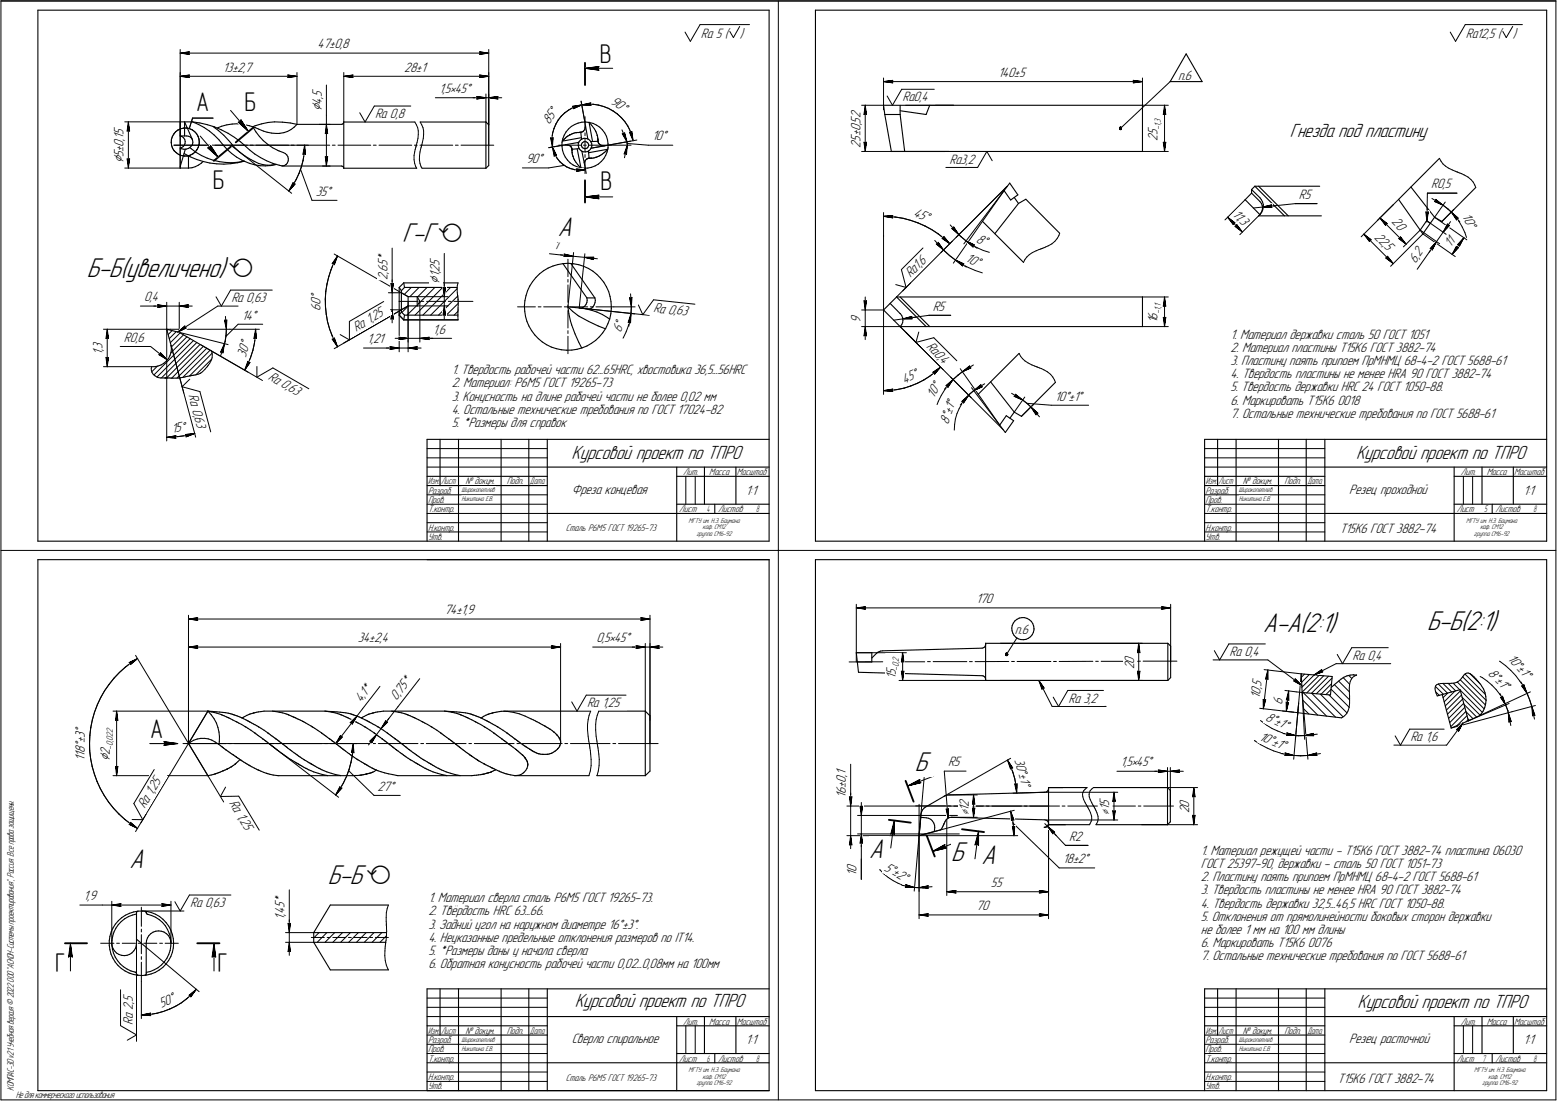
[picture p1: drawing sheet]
<svg xmlns="http://www.w3.org/2000/svg" width="842mm" height="595mm" viewBox="0 0 842 595" stroke-linecap="round" stroke-linejoin="round" font-family="sans-serif">
<defs><g id="words">
<g font-size="15.6">
<text x="218" y="131">Г-Гã</text>
<text x="302" y="128">А</text>
<text x="47" y="150">Б-Б(увеличено) ã</text>
<text x="683" y="342">А-А(2:1)</text>
<text x="772" y="340">Б-Б(2:1)</text>
<text x="495" y="417">Б</text>
<text x="470" y="464">А</text>
<text x="514" y="465">Б А</text>
<text x="70" y="469">А</text>
<text x="177" y="478">Б-Бã</text>
</g>
<g font-size="14.6">
<text x="324" y="34">В</text>
<text x="106" y="60">А</text>
<text x="132" y="60">Б</text>
<text x="115" y="102">Б</text>
<text x="325" y="103">В</text>
<text x="81" y="399">А</text>
<text x="30" y="525">Г</text>
<text x="118" y="525">Г</text>
</g>
<g font-size="10.9">
<text x="698" y="74">Гнезда под пластину</text>
<text x="309" y="248">Курсовой проект по ТПРО</text>
<text x="733" y="248">Курсовой проект по ТПРО</text>
<text x="311" y="545">Курсовой проект по ТПРО</text>
<text x="734" y="545">Курсовой проект по ТПРО</text>
</g>
<g font-size="8.5">
<text x="174" y="60" transform="rotate(-90 174 60)">Ç</text>
<text x="67" y="88" transform="rotate(-90 67 88)">Ç</text>
<text x="238" y="153" transform="rotate(-90 238 153)">Ç</text>
<text x="173" y="162" transform="rotate(-90 173 162)">Å</text>
<text x="46" y="396" transform="rotate(-90 46 396)">Å</text>
<text x="46" y="404" transform="rotate(-90 46 404)">Å</text>
<text x="59" y="412" transform="rotate(-90 59 412)">Ç</text>
</g>
<g font-size="7.8">
<text x="379" y="20">Ra 5 (</text>
<text x="400" y="20">)</text>
<text x="793" y="20">Ra12,5 (</text>
<text x="818" y="20">)</text>
<text x="172" y="26">47±0,8</text>
<text x="121" y="39">13±2,7</text>
<text x="219" y="39">28±1</text>
<text x="540" y="42">140±5</text>
<text x="637" y="43">п.6</text>
<text x="174" y="54" transform="rotate(-90 174 54)">,</text>
<text x="174" y="53" transform="rotate(-90 174 53)">5</text>
<text x="237" y="50">1,5•45Å</text>
<text x="174" y="57" transform="rotate(-90 174 57)">4</text>
<text x="330" y="56" transform="rotate(35 330 56)">90Å</text>
<text x="488" y="55">Ra0,4</text>
<text x="203" y="64">Ra 0,8</text>
<text x="465" y="64" transform="rotate(-90 465 64)">2</text>
<text x="297" y="67" transform="rotate(-55 297 67)">85Å</text>
<text x="465" y="71" transform="rotate(-90 465 71)">0</text>
<text x="465" y="68" transform="rotate(-90 465 68)">,</text>
<text x="465" y="67" transform="rotate(-90 465 67)">5</text>
<text x="67" y="76" transform="rotate(-90 67 76)">,</text>
<text x="67" y="75" transform="rotate(-90 67 75)">1</text>
<text x="67" y="73" transform="rotate(-90 67 73)">5</text>
<text x="353" y="76">10Å</text>
<text x="465" y="77" transform="rotate(-90 465 77)">5</text>
<text x="465" y="74" transform="rotate(-90 465 74)">±</text>
<text x="626" y="76" transform="rotate(-90 626 76)">2</text>
<text x="626" y="73" transform="rotate(-90 626 73)">5</text>
<text x="67" y="82" transform="rotate(-90 67 82)">±</text>
<text x="67" y="79" transform="rotate(-90 67 79)">0</text>
<text x="465" y="80" transform="rotate(-90 465 80)">2</text>
<text x="67" y="85" transform="rotate(-90 67 85)">5</text>
<text x="285" y="88">90Å</text>
<text x="514" y="88">Ra3,2</text>
<text x="774" y="102">R0,5</text>
<text x="171" y="106">35Å</text>
<text x="703" y="108">R5</text>
<text x="494" y="117" transform="rotate(22 494 117)">45Å</text>
<text x="666" y="116" transform="rotate(45 666 116)">11,</text>
<text x="670" y="120" transform="rotate(45 670 120)">3</text>
<text x="791" y="117" transform="rotate(61 791 117)">10Å</text>
<text x="752" y="120" transform="rotate(45 752 120)">20</text>
<text x="528" y="131" transform="rotate(24 528 131)">8Å</text>
<text x="743" y="129" transform="rotate(45 743 129)">22,</text>
<text x="299" y="135" transform="rotate(6 299 135)">1</text>
<text x="748" y="134" transform="rotate(45 748 134)">5</text>
<text x="785" y="134" transform="rotate(-55 785 134)">11</text>
<text x="210" y="144" transform="rotate(-90 210 144)">5</text>
<text x="210" y="141" transform="rotate(-90 210 141)">*</text>
<text x="238" y="144" transform="rotate(-90 238 144)">5</text>
<text x="499" y="144" transform="rotate(-45 499 144)">6</text>
<text x="522" y="141" transform="rotate(24 522 141)">10Å</text>
<text x="766" y="142" transform="rotate(-55 766 142)">6,</text>
<text x="768" y="139" transform="rotate(-55 768 139)">2</text>
<text x="210" y="148" transform="rotate(-90 210 148)">,</text>
<text x="210" y="147" transform="rotate(-90 210 147)">6</text>
<text x="238" y="150" transform="rotate(-90 238 150)">1</text>
<text x="238" y="148" transform="rotate(-90 238 148)">,</text>
<text x="238" y="147" transform="rotate(-90 238 147)">2</text>
<text x="210" y="151" transform="rotate(-90 210 151)">2</text>
<text x="492" y="150" transform="rotate(-45 492 150)">Ra1,</text>
<text x="78" y="163">0,4</text>
<text x="125" y="163">Ra 0,63</text>
<text x="173" y="165" transform="rotate(-90 173 165)">0</text>
<text x="504" y="168">R5</text>
<text x="131" y="173">14Å</text>
<text x="173" y="168" transform="rotate(-90 173 168)">6</text>
<text x="202" y="174" transform="rotate(-30 202 174)">25</text>
<text x="353" y="169" transform="rotate(6 353 169)">Ra 0,</text>
<text x="365" y="170" transform="rotate(6 365 170)">63</text>
<text x="626" y="173" transform="rotate(-90 626 173)">6</text>
<text x="193" y="179" transform="rotate(-30 193 179)">Ra 1,</text>
<text x="465" y="175" transform="rotate(-90 465 175)">9</text>
<text x="626" y="175" transform="rotate(-90 626 175)">1</text>
<text x="67" y="185">R0,6</text>
<text x="199" y="186">1,21</text>
<text x="234" y="180">1,6</text>
<text x="336" y="180" transform="rotate(-70 336 180)">6Å</text>
<text x="666" y="183">1. Материал державки сталь 50 ГОСТ 1051</text>
<text x="55" y="192" transform="rotate(-90 55 192)">1</text>
<text x="55" y="190" transform="rotate(-90 55 190)">,</text>
<text x="55" y="189" transform="rotate(-90 55 189)">3</text>
<text x="501" y="187" transform="rotate(45 501 187)">Ra0,</text>
<text x="666" y="190">2. Материал пластины Т15К6 ГОСТ 3882-74</text>
<text x="133" y="194" transform="rotate(-75 133 194)">30Å</text>
<text x="508" y="195" transform="rotate(45 508 195)">4</text>
<text x="666" y="197">3. Пластину паять припоем ПрМНМЦ 68-4-2 ГОСТ 5688-61</text>
<text x="244" y="202">1. Твердость рабочей части 62...65HRC, хвостовика 36,5...56HRC</text>
<text x="145" y="205" transform="rotate(30 145 205)">Ra 0,</text>
<text x="244" y="209">2. Материал: Р6М5 ГОСТ 19265-73</text>
<text x="489" y="207" transform="rotate(-22 489 207)">45Å</text>
<text x="666" y="204">4. Твердость пластины не менее HRA 90 ГОСТ 3882-74</text>
<text x="102" y="214" transform="rotate(75 102 214)">Ra 0,</text>
<text x="155" y="211" transform="rotate(30 155 211)">63</text>
<text x="505" y="215" transform="rotate(-60 505 215)">10Å</text>
<text x="666" y="212">5. Твердость державки HRC 24 ГОСТ 1050-88.</text>
<text x="244" y="216">3. Конусность на длине рабочей части не более 0,02 мм</text>
<text x="571" y="216">10Å±1Å</text>
<text x="666" y="219">6. Маркировать Т15К6</text>
<text x="723" y="219">0018</text>
<text x="105" y="226" transform="rotate(75 105 226)">63</text>
<text x="244" y="224">4. Остальные технические требования по ГОСТ 17024-82</text>
<text x="666" y="226">7. Остальные технические требования по ГОСТ 5688-61</text>
<text x="93" y="234" transform="rotate(-8 93 234)">15Å</text>
<text x="244" y="231">5. *Размеры для справок</text>
<text x="513" y="230" transform="rotate(-71 513 230)">8Å±1Å</text>
<text x="309" y="267">Фреза концевая</text>
<text x="403" y="268">1:1</text>
<text x="730" y="267">Резец проходной</text>
<text x="824" y="268">1:1</text>
<text x="725" y="288">Т15К6 ГОСТ 3882-74</text>
<text x="528" y="326">170</text>
<text x="240" y="332">74±1,9</text>
<text x="194" y="347">34±2,4</text>
<text x="323" y="347">0,5•45Å</text>
<text x="549" y="343">п.6</text>
<text x="613" y="359" transform="rotate(-90 613 359)">0</text>
<text x="665" y="355">Ra 0,4</text>
<text x="732" y="357">Ra 0,4</text>
<text x="815" y="356" transform="rotate(48 815 356)">10Å±1Å</text>
<text x="484" y="365" transform="rotate(-90 484 365)">5</text>
<text x="613" y="362" transform="rotate(-90 613 362)">2</text>
<text x="805" y="364" transform="rotate(45 805 364)">8Å±1Å</text>
<text x="484" y="367" transform="rotate(-90 484 367)">1</text>
<text x="682" y="371" transform="rotate(-83 682 371)">5</text>
<text x="198" y="377" transform="rotate(-52 198 377)">1*</text>
<text x="217" y="376" transform="rotate(-52 217 376)">75*</text>
<text x="681" y="378" transform="rotate(-83 681 378)">10,</text>
<text x="195" y="380" transform="rotate(-52 195 380)">4,</text>
<text x="214" y="379" transform="rotate(-52 214 379)">0,</text>
<text x="318" y="382">Ra 1,25</text>
<text x="578" y="380">Ra 3,2</text>
<text x="693" y="381" transform="rotate(-83 693 381)">6</text>
<text x="684" y="389" transform="rotate(26 684 389)">8Å±1Å</text>
<text x="46" y="402" transform="rotate(-90 46 402)">±</text>
<text x="46" y="399" transform="rotate(-90 46 399)">3</text>
<text x="681" y="400" transform="rotate(23 681 400)">10Å±1Å</text>
<text x="763" y="401">Ra 1,6</text>
<text x="46" y="407" transform="rotate(-90 46 407)">8</text>
<text x="46" y="411" transform="rotate(-90 46 411)">1</text>
<text x="46" y="409" transform="rotate(-90 46 409)">1</text>
<text x="59" y="408" transform="rotate(-90 59 408)">2</text>
<text x="549" y="411" transform="rotate(74 549 411)">30Å±1Å</text>
<text x="458" y="419" transform="rotate(-90 458 419)">1</text>
<text x="513" y="414">R5</text>
<text x="606" y="414">1,5•45Å</text>
<text x="458" y="423" transform="rotate(-90 458 423)">0</text>
<text x="458" y="420" transform="rotate(-90 458 420)">,</text>
<text x="84" y="428" transform="rotate(-59 84 428)">25</text>
<text x="204" y="427">27Å</text>
<text x="458" y="431" transform="rotate(-90 458 431)">1</text>
<text x="458" y="429" transform="rotate(-90 458 429)">6</text>
<text x="458" y="426" transform="rotate(-90 458 426)">±</text>
<text x="78" y="437" transform="rotate(-59 78 437)">Ra 1,</text>
<text x="124" y="434" transform="rotate(59 124 434)">Ra 1,</text>
<text x="524" y="436" transform="rotate(-90 524 436)">2</text>
<text x="600" y="438" transform="rotate(-90 600 438)">1</text>
<text x="600" y="436" transform="rotate(-90 600 436)">5</text>
<text x="643" y="437" transform="rotate(-90 643 437)">0</text>
<text x="129" y="444" transform="rotate(59 129 444)">25</text>
<text x="524" y="438" transform="rotate(-90 524 438)">1</text>
<text x="643" y="440" transform="rotate(-90 643 440)">2</text>
<text x="578" y="454">R2</text>
<text x="575" y="467">18±2Å</text>
<text x="650" y="462">1. Материал режущей части - Т15К6 ГОСТ 3882-74 пластина 06030</text>
<text x="463" y="473" transform="rotate(-90 463 473)">1</text>
<text x="463" y="471" transform="rotate(-90 463 471)">0</text>
<text x="478" y="470" transform="rotate(30 478 470)">5Å±2Å</text>
<text x="650" y="469">ГОСТ 25397-90, державки - сталь 50 ГОСТ 1051-73</text>
<text x="536" y="479">55</text>
<text x="650" y="476">2. Пластину паять припоем ПрМНМЦ 68-4-2 ГОСТ 5688-61</text>
<text x="650" y="483">3. Твердость пластины не менее HRA 90 ГОСТ 3882-74</text>
<text x="45" y="487">1,9</text>
<text x="103" y="490">Ra 0,63</text>
<text x="154" y="491" transform="rotate(-90 154 491)">5</text>
<text x="154" y="488" transform="rotate(-90 154 488)">*</text>
<text x="232" y="488">1. Материал сверла сталь Р6М5 ГОСТ 19265-73.</text>
<text x="650" y="491">4. Твердость державки 32,5...46,5 HRC ГОСТ 1050-88.</text>
<text x="154" y="497" transform="rotate(-90 154 497)">1</text>
<text x="154" y="495" transform="rotate(-90 154 495)">,</text>
<text x="154" y="494" transform="rotate(-90 154 494)">4</text>
<text x="232" y="495">2. Твёрдость HRC 63...66.</text>
<text x="528" y="492">70</text>
<text x="650" y="498">5. Отклонения от прямолинейности боковых сторон державки</text>
<text x="232" y="502">3. Задний угол на наружном диаметре 16Å±3Å.</text>
<text x="232" y="509">4. Неуказанные предельные отклонения размеров по IT14.</text>
<text x="650" y="505">не более 1 мм на 100 мм длины</text>
<text x="650" y="512">6. Маркировать Т15К6</text>
<text x="707" y="512">0076</text>
<text x="232" y="516">5. *Размеры даны у начала сверла</text>
<text x="650" y="519">7. Остальные технические требования по ГОСТ 5688-61</text>
<text x="232" y="523">6. Обратная конусность рабочей части 0,02...0,08мм на 100мм</text>
<text x="72" y="546" transform="rotate(-90 72 546)">2</text>
<text x="72" y="543" transform="rotate(-90 72 543)">,</text>
<text x="72" y="542" transform="rotate(-90 72 542)">5</text>
<text x="87" y="545" transform="rotate(-25 87 545)">50Å</text>
<text x="72" y="551" transform="rotate(-90 72 551)">a</text>
<text x="72" y="554" transform="rotate(-90 72 554)">R</text>
<text x="309" y="564">Сверло спиральное</text>
<text x="403" y="565">1:1</text>
<text x="730" y="564">Резец расточной</text>
<text x="824" y="565">1:1</text>
<text x="723" y="585">Т15К6 ГОСТ 3882-74</text>
</g>
<g font-size="5.9">
<text x="524" y="441" transform="rotate(-90 524 441)">Ç</text>
<text x="600" y="440" transform="rotate(-90 600 440)">Ç</text>
</g>
<g font-size="5.4">
<text x="370" y="257">Лит.</text>
<text x="384" y="257">Масса</text>
<text x="399" y="257">Масштаб</text>
<text x="790" y="257">Лит.</text>
<text x="804" y="257">Масса</text>
<text x="819" y="257">Масштаб</text>
<text x="252" y="262">№ докум.</text>
<text x="274" y="262">Подп.</text>
<text x="672" y="262">№ докум.</text>
<text x="695" y="262">Подп.</text>
<text x="231" y="267">Разраб.</text>
<text x="652" y="267">Разраб.</text>
<text x="231" y="272">Пров.</text>
<text x="652" y="272">Пров.</text>
<text x="231" y="277">Т.контр.</text>
<text x="367" y="277">Лист</text>
<text x="388" y="277">Листов</text>
<text x="652" y="277">Т.контр.</text>
<text x="788" y="277">Лист</text>
<text x="809" y="277">Листов</text>
<text x="231" y="287">Н.контр.</text>
<text x="306" y="287">Сталь Р6М5 ГОСТ 19265-73</text>
<text x="652" y="287">Н.контр.</text>
<text x="231" y="292">Утв.</text>
<text x="652" y="292">Утв.</text>
<text x="370" y="554">Лит.</text>
<text x="384" y="554">Масса</text>
<text x="399" y="554">Масштаб</text>
<text x="790" y="554">Лит.</text>
<text x="804" y="554">Масса</text>
<text x="819" y="554">Масштаб</text>
<text x="231" y="564">Разраб.</text>
<text x="252" y="559">№ докум.</text>
<text x="274" y="559">Подп.</text>
<text x="652" y="564">Разраб.</text>
<text x="672" y="559">№ докум.</text>
<text x="695" y="559">Подп.</text>
<text x="231" y="569">Пров.</text>
<text x="652" y="569">Пров.</text>
<text x="231" y="574">Т.контр.</text>
<text x="367" y="574">Лист</text>
<text x="388" y="574">Листов</text>
<text x="652" y="574">Т.контр.</text>
<text x="788" y="574">Лист</text>
<text x="809" y="574">Листов</text>
<text x="231" y="584">Н.контр.</text>
<text x="306" y="585">Сталь Р6М5 ГОСТ 19265-73</text>
<text x="652" y="584">Н.контр.</text>
<text x="7" y="590" transform="rotate(-90 7 590)">КОМПАС-3Dv21 Учебнаяверсия©2022ООО&quot;АСКОН-Системыпроектирования&quot;, Россия. Всеправазащищены.</text>
<text x="8" y="594">Недлякоммерческогоиспользования</text>
<text x="231" y="589">Утв.</text>
<text x="652" y="589">Утв.</text>
</g>
<g font-size="5.3">
<text x="232" y="262">Изм.</text>
<text x="239" y="262">Лист</text>
<text x="287" y="262">Дата</text>
<text x="652" y="262">Изм.</text>
<text x="659" y="262">Лист</text>
<text x="707" y="262">Дата</text>
<text x="803" y="277">5</text>
<text x="232" y="559">Изм.</text>
<text x="239" y="559">Лист</text>
<text x="287" y="559">Дата</text>
<text x="652" y="559">Изм.</text>
<text x="659" y="559">Лист</text>
<text x="707" y="559">Дата</text>
</g>
<g font-size="5.2">
<text x="382" y="277">4</text>
<text x="409" y="277">8</text>
<text x="829" y="277">8</text>
<text x="382" y="574">6</text>
<text x="409" y="574">8</text>
<text x="802" y="574">7</text>
<text x="829" y="574">8</text>
</g>
<g font-size="5.1">
<text x="628" y="71" transform="rotate(-90 628 71)">-</text>
<text x="628" y="69" transform="rotate(-90 628 69)">1</text>
<text x="628" y="67" transform="rotate(-90 628 67)">,</text>
<text x="628" y="67" transform="rotate(-90 628 67)">3</text>
<text x="628" y="168" transform="rotate(-90 628 168)">1</text>
<text x="628" y="167" transform="rotate(-90 628 167)">,</text>
<text x="628" y="166" transform="rotate(-90 628 166)">1</text>
<text x="628" y="170" transform="rotate(-90 628 170)">-</text>
<text x="486" y="358" transform="rotate(-90 486 358)">,</text>
<text x="486" y="358" transform="rotate(-90 486 358)">2</text>
<text x="486" y="362" transform="rotate(-90 486 362)">-</text>
<text x="486" y="361" transform="rotate(-90 486 361)">0</text>
<text x="61" y="401" transform="rotate(-90 61 401)">,</text>
<text x="61" y="401" transform="rotate(-90 61 401)">0</text>
<text x="61" y="398" transform="rotate(-90 61 398)">2</text>
<text x="61" y="396" transform="rotate(-90 61 396)">2</text>
<text x="61" y="405" transform="rotate(-90 61 405)">-</text>
<text x="61" y="403" transform="rotate(-90 61 403)">0</text>
</g>
<g font-size="4">
<text x="250" y="266">Широкопетлев</text>
<text x="670" y="266">Широкопетлев</text>
<text x="250" y="271">Никитина Е.В.</text>
<text x="670" y="271">Никитина Е.В.</text>
<text x="372" y="283">МГТУ им. Н.Э. Баумана</text>
<text x="380" y="286">каф. СМ12</text>
<text x="793" y="283">МГТУ им. Н.Э. Баумана</text>
<text x="800" y="286">каф. СМ12</text>
<text x="377" y="290">группа СМ6-92</text>
<text x="797" y="290">группа СМ6-92</text>
<text x="250" y="563">Широкопетлев</text>
<text x="670" y="563">Широкопетлев</text>
<text x="250" y="568">Никитина Е.В.</text>
<text x="670" y="568">Никитина Е.В.</text>
<text x="372" y="580">МГТУ им. Н.Э. Баумана</text>
<text x="797" y="580">МГТУ им. Н.Э. Баумана</text>
<text x="377" y="587">группа СМ6-92</text>
<text x="380" y="583">каф. СМ12</text>
<text x="802" y="587">группа СМ6-92</text>
<text x="805" y="583">каф. СМ12</text>
</g>
</g></defs>
<g fill="none" stroke="#000" stroke-width=".59">
<path d="M1 1h841zM20 6v287zM20 6h396zM416 6v287zM441 6v287zM441 6h396zM837 6v287zM642 29l8 15zM642 29l-9 15zM478 57h38zM478 57l1 5zM487 60l14 2z"/>
<path d="M487 57v5zM490 57h128zM503 57l-2 5zM618 57v25zM633 44h17zM97 66h7zM97 66v7zM97 73l1 1zM97 73h4zM98 80l1-1zM98 74l1 1zM99 75h1z"/>
<path d="M100 78l-1 1zM100 66v7zM100 66l4 9zM100 75v1zM100 77v1zM100 76v1zM101 73l1 1zM102 74h1zM103 80h.1M103 74l1 1zM104 75v1zM104 78l-1 1z"/>
<path d="M104 76v1zM104 78h.1M104 66l3 1zM104 66h4zM104 77v1zM107 67l3 2zM108 66l4 1zM110 69l3 2zM112 67l4 2zM113 71l3 2zM115 68l3 3zM116 73l2 3z"/>
<path d="M116 69l4 1zM118 69l2-1zM118 71l3 2zM118 76l3 2zM120 70l3 2zM120 68l3-1zM121 78h.1M121 78l2 3zM121 73l3 3zM123 67h3zM123 72l4 2zM124 76l1 2z"/>
<path d="M125 78l2 2zM126 67h2zM127 74l3 3zM127 80l3 2zM128 67h4zM130 77l2 1zM132 67l3 1zM132 78l3 3zM135 68l3 1zM137 68l1 3zM137 68h1zM138 68l3-1z"/>
<path d="M138 69l2 1zM138 71l2 3zM140 70l2 1zM140 74l2 2zM141 67l4-1zM142 76l3 2zM142 71h2zM144 71l3 1zM145 78l2 2zM145 66h3zM147 72h3zM147 80l3 1z"/>
<path d="M148 66h5zM150 72h1zM151 72h.1M151 72h3zM153 66h4zM154 72l2-1zM156 71l1-1zM157 66l4 1zM157 70l2-1zM161 67l-2 2zM161 67h24zM185 67h.1"/>
<path d="M186 67h-1zM186 66h38zM186 66v1zM186 66v25zM227 66h36zM263 66l1 1zM263 66v12zM263 78v13zM264 67v22zM304 79l9-2zM304 77v2zM304 79v2z"/>
<path d="M304 76l10-2zM304 75v2zM305 76h-1zM305 76h.1M305 75h.1M305 73l-1 2zM306 75h.1M306 78h.1M306 75v-1zM306 78h1zM306 71l-1 2zM306 74h1z"/>
<path d="M307 74h.1M307 78l1 1zM307 73h1zM308 70l1-2zM308 70l-2 1zM308 79h.1M308 73h.1M308 79h1zM309 79h.1M309 73v-1zM309 80h.1M309 68l2-1z"/>
<path d="M309 72h.1M310 72h.1M310 72h1zM311 72h.1M311 67h2zM312 72h.1M313 67l2-1zM313 72h.1M313 78v1zM313 79v1zM313 80l1 1zM313 77v1z"/>
<path d="M314 72h.1M314 76l1-1zM314 76l-1 1zM314 72l1 3zM314 71h.1M314 79h1zM315 78l-1 1zM315 79v1zM315 66h2zM315 71h.1M315 75h1zM315 77h1z"/>
<path d="M315 77v1zM316 77h.1M316 75h1zM316 70v1zM316 66l2 9zM316 77h1zM316 69v1zM317 68l-1 1zM317 66h2zM317 75h1zM317 77h1zM318 77v1z"/>
<path d="M318 79v1zM318 75l1 1zM318 78v1zM318 79h.1M319 66l1 10zM319 66l1 2zM319 66l2 1zM319 76l1 1zM320 77l3-1zM320 77v1zM320 80l-1 1zM320 68l1 2z"/>
<path d="M320 78v1zM320 79v1zM321 67l2 1zM321 70l1 1zM322 71h.1M322 71l1 1zM323 72v1zM323 68l1 1zM323 73h.1M323 74h.1M323 74v1zM323 75h.1"/>
<path d="M323 76h.1M323 77h.1M324 77h.1M324 78h.1M324 69l2 1zM325 78h.1M325 78l1 1zM326 70l1 2zM326 79h1zM327 72l1 2zM328 74l1 2zM329 76v2z"/>
<path d="M329 78v2zM329 80h.1M479 62h8zM479 62l3 20zM487 62l2 20zM97 80h1zM97 80v11zM97 91h5zM98 80l1 1zM99 81h2zM100 83l3 2zM100 81l-3 9z"/>
<path d="M101 81l1-1zM102 84v7zM102 91h2zM102 80l1-1zM103 85l3 1zM103 80l3 2zM104 91l2-1zM106 90l1-1zM106 82l3 2zM106 86l4 1zM107 89l2-1zM109 88l1-1z"/>
<path d="M109 84l3 2zM110 87l4 1zM112 86l3 1zM114 88l3 1zM115 87h4zM117 89h4zM119 87l3 1zM121 89l4-1zM122 88h3zM123 81l2 2zM125 88h4zM125 83l3 2z"/>
<path d="M128 85l3 2zM129 88l3-1zM130 82l3 2zM131 87h1zM132 87h.1M132 87l3 1zM133 84l3 2zM135 81l3 2zM135 88l3 1zM136 86l1 1zM137 87h1zM138 89l3 1z"/>
<path d="M138 83l3 2zM138 87l2 1zM140 88l2 1zM141 90h3zM141 85l3 2zM142 89h3zM144 90l2-1zM144 87l4 1zM145 89h2zM146 89h3zM147 89h2zM148 88l3 1z"/>
<path d="M149 89h.1M150 81l1 1zM151 82h2zM151 89l1 1zM152 90h1zM153 90h32zM153 90l1-1zM153 82l1 1zM154 89h1zM154 83l1 1zM155 89h.1M155 84l1 1z"/>
<path d="M155 88v1zM156 85v1zM156 87l-1 1zM156 86v1zM185 90h.1M185 90h1zM186 90v1zM186 91h39zM228 91h35zM263 91l1-2zM304 81l1 2zM305 83l1 2z"/>
<path d="M306 85l1 2zM307 87l1 1zM308 88l2 1zM309 81h.1M309 81l4-1zM309 82h.1M309 81v1zM309 83h1zM309 83h.1M310 83v1zM310 84h.1M310 85h.1"/>
<path d="M310 85v1zM310 89l2 1zM310 86h1zM311 87h.1M311 87v1zM311 88l1 1zM312 90l2 1zM312 80l2 11zM312 89h1zM313 89l1 2zM314 81v1zM314 91h2z"/>
<path d="M314 82h1zM315 82l2 9zM315 80h1zM315 82h2zM316 91h2zM316 88h.1M316 80h1zM316 87v1zM317 82h1zM317 87h-1zM317 80h1zM317 86h.1"/>
<path d="M317 86v1zM318 86h.1M318 82l1-1zM318 91l2-1zM318 82l1 4zM318 83l11-2zM319 86h.1M319 81h.1M320 86h.1M320 80l9-2zM320 90h2zM320 86l1-1z"/>
<path d="M321 85h.1M321 85h1zM322 85h.1M322 90l2-1zM323 85h.1M324 84h.1M324 89l1-2zM325 84h.1M325 84l1-1zM326 83h.1M326 83h1zM327 86l-2 1z"/>
<path d="M327 83v-1zM328 84l-1 2zM328 82h-1zM328 82v2zM329 81l-1 1zM329 80l-1 2zM482 82h136zM482 82h31zM546 99l-3 4zM546 99l5 6zM779 86l-23 22zM531 120l23 22z"/>
<path d="M543 103l-12 17zM543 103l4 5zM547 108l4-3zM549 107l2 3zM551 110l-13 16zM551 110l4-2zM555 108l18 18zM673 108l8 8zM677 102l2-1zM677 104l4 5zM677 104l-4 4zM677 102v2z"/>
<path d="M677 102l4 5zM679 101h35zM679 101l16 16zM681 117h34zM681 101l16 16zM681 117v-1zM681 109l1 1zM681 107l1 1zM682 115l-1 1zM682 108l1 1zM682 110l1 1zM683 114l-1 1z"/>
<path d="M683 111v1zM683 112v2zM683 109v2zM683 113l-1 2zM683 112v1zM756 108l12 16zM763 101l13 16zM771 120l-3 4zM772 120h.1M772 120l2 1zM776 117l-6 9zM776 117l4 3z"/>
<path d="M798 101l-18 19zM768 124l2 2zM216 155v8zM216 155l1 2zM217 158l4 2zM217 157v6zM218 153h30zM218 153l-2 2zM218 153l1 2zM219 155l-2 2zM219 155h28zM284 160v3z"/>
<path d="M285 157l-1 3zM287 155l-2 2zM288 152l-1 3zM290 150l-2 2zM292 148l2-2zM292 148l-2 2zM294 146l3-1zM297 145l2-1zM299 144l3-1zM302 143l3-1zM304 142l13 19zM305 142h2z"/>
<path d="M307 142l3 1zM309 142l13 19zM310 143h3zM313 143l3 1zM316 144l2 1zM318 145l3 2zM321 147l2 1zM323 148l2 2zM325 150l2 3zM327 153l1 2zM328 155l1 3zM329 158l1 2z"/>
<path d="M90 178l7 2zM90 178l3 9zM97 180l17 10zM216 163v7zM216 170l2 3zM217 167l4-2zM217 169l-1 1zM217 169l2 1zM217 163v6zM218 173h30zM219 170l-1 3zM219 170h29z"/>
<path d="M221 160h5zM221 165h5zM221 160v5zM226 160l1 3zM226 160v5zM227 163l-1 2zM284 165v3zM284 168v3zM284 163v2zM284 171l1 3zM285 174l1 2zM286 176l2 3z"/>
<path d="M288 179l1 2zM307 166h6zM307 166l3 2zM307 166l1 4zM308 170l1 3zM309 173v3zM309 176l2 4zM310 168l2 2zM312 170l1 1zM313 171l5 3zM313 166l3 1zM314 167l1-1z"/>
<path d="M315 166h1zM316 167l4 1zM317 165l-1 1zM317 161h5zM317 161l1 1zM317 163v2zM318 162l-1 1zM318 174l6 2zM319 167h.1M319 167h1zM320 168l3 1zM320 167l1-1z"/>
<path d="M321 165v1zM322 161v1zM322 164l-1 1zM322 162v2zM323 169l3 1zM324 176l3 2zM326 170l3 2zM326 180l-2 2zM328 178l-2 2zM329 172h1zM329 175l-1 3zM330 172l-1 3z"/>
<path d="M330 160v3zM330 170v2zM330 163l1 3zM331 167l-1 3zM331 166v1zM478 168l7-7zM478 168l9 9zM481 164l6 6zM485 161h133zM485 161l16 16zM487 177h131zM487 170h.1"/>
<path d="M487 161l16 16zM487 170l1 1zM488 176l-1 1zM488 171v1zM488 174v2zM488 172v1zM488 173v1zM618 161v16zM82 198h2zM84 198h1zM85 198l2-1zM87 197l2-1z"/>
<path d="M89 196l1-1zM91 194l-1 1zM92 192l-1 2zM93 187v2zM93 190l-1 2zM93 189v1zM289 181l2 2zM291 183l2 2zM293 185l3 1zM296 186l2 2zM298 188h3zM301 188l3 1z"/>
<path d="M304 189h2zM306 189h3zM309 189h3zM311 180l2 5zM312 189l3-1zM313 185l2 3zM315 188l2-1zM317 187l3-1zM320 186l2-2zM322 184l2-2zM529 213l12 17zM529 213l22-22z"/>
<path d="M536 206l13 17zM231 237h185zM231 237v56zM238 237v25zM248 237v56zM271 237v56zM286 237v56zM296 237v56zM541 230l3 4zM544 225l-3 5zM544 225l4 2zM548 227l-4 7z"/>
<path d="M549 223l-3 3zM549 223l3 2zM552 225l19-18zM652 237h185zM652 237v56zM659 237v25zM669 237v56zM691 237v56zM706 237v56zM717 237v56zM231 257h65zM296 252h120z"/>
<path d="M366 252v41zM366 257h15zM381 252v21zM381 257h35zM398 252v21zM652 257h65zM717 252h120zM786 252v41zM786 257h16zM802 252v21zM802 257h35zM818 252v21z"/>
<path d="M231 262h65zM296 278h70zM366 278h50zM366 273h50zM387 273v5zM652 262h65zM717 278h69zM786 278h51zM786 273h51zM807 273v5zM20 293h396zM441 293h396z"/>
<path d="M20 303h396zM20 303v287zM231 303h185zM416 303v287zM441 303v287zM441 303h396zM837 303v287zM547 340v1zM547 338v2zM548 337l-1 1zM549 336l1-1zM549 336l-1 1z"/>
<path d="M550 335l1-1zM551 334h2zM553 334h1zM554 334h1zM555 334l2 1zM557 335l1 1zM558 336l1 1zM559 337v1zM559 338v2zM559 340h.1M463 353l1 10zM463 353h9z"/>
<path d="M464 358h8zM472 353v5zM472 356l2-3zM474 353l1-1zM475 352h1zM476 352h1zM477 352l54-2zM531 350h1zM532 350h1zM533 349v1zM533 348h.1M533 348v1z"/>
<path d="M533 348v20zM533 348h99zM547 341l1 1zM548 342v1zM548 343l1 2zM549 345h2zM551 345l1 1zM552 346h1zM553 346h2zM555 346l1-1zM556 345l1-1zM558 343l-1 1z"/>
<path d="M559 342l-1 1zM559 340v2zM632 348l1 1zM632 348v20zM633 349v17zM464 363l67 2zM531 365h1zM532 365l1 1zM533 366v1zM533 367h.1M533 367v1zM533 368h99z"/>
<path d="M632 368l1-2zM704 364v10zM704 364l17 2zM704 374l16 2zM704 374l1 12zM720 372l5-5zM721 366l-1 10zM725 367l2-1zM727 366l1-1zM728 365h2zM730 365h2zM732 365h.1"/>
<path d="M732 365h2zM777 376l3-1zM780 375l10-2zM780 375l5 19zM790 373l4 17zM801 371l1 1zM802 372l1 2zM803 374l1 2zM804 376v2zM804 378l-1 2zM107 399h2zM109 399h2z"/>
<path d="M111 399h2zM112 384l-10 18zM112 384l2 2zM112 384h1zM112 384l3 1zM113 399l2 1zM113 384l1 1zM114 385h.1M114 386l2 2zM114 385h2zM115 385h2zM116 385h1z"/>
<path d="M116 388l1 3zM117 385h2zM117 391l1 2zM117 385l3 1zM118 393v3zM118 396l1 2zM119 398v3zM119 385h1zM120 386h.1M120 386v1zM120 387h1zM120 385h2z"/>
<path d="M121 387l2 1zM122 385h1zM123 388h.1M123 385l2 1zM124 388h.1M124 388h1zM125 388l1 1zM125 386h.1M126 389l2 1zM126 386h.1M127 386v1zM127 387h1z"/>
<path d="M128 390h.1M128 387h.1M128 390l1 1zM128 387h1zM129 387l1 1zM129 391l2 1zM130 388h.1M131 392l2 1zM131 388h.1M131 388h1zM132 388l1 1zM132 388v-1z"/>
<path d="M132 387h2zM133 393h.1M133 389h.1M133 393l1 1zM134 387l1-1zM134 389h.1M134 390h.1M134 394l2 1zM135 386h.1M135 390h.1M135 386h1zM135 390l1 1z"/>
<path d="M136 386h1zM136 395l2 1zM136 391h1zM137 386v-1zM137 391l1 1zM137 385h.1M138 385h.1M138 396h.1M138 392h1zM138 396v1zM138 385h1zM138 397h1z"/>
<path d="M139 392l1 1zM139 385h1zM139 397l1 1zM140 393h.1M140 398h.1M140 385h1zM140 398l1 1zM140 393l1 1zM141 399h1zM141 385l2-1zM141 394l2 1zM142 399h.1"/>
<path d="M142 399l1 1zM143 400h.1M143 395l2 1zM143 384h33zM145 396h.1M145 396l1 1zM146 397h.1M146 397l1 1zM147 398h.1M147 398h1zM147 384l2 1zM148 398l1 1z"/>
<path d="M149 399h.1M149 385h2zM149 399l1 1zM150 400h.1M151 385h2zM153 385l1 1zM154 386h1zM155 386h1zM156 386h.1M156 387h1zM157 387h1zM158 387h.1"/>
<path d="M159 388h.1M160 388h.1M160 388h1zM161 388v1zM161 389h1zM162 389h1zM163 389l1 1zM164 390h.1M164 390h1zM165 390v1zM165 391l2 1zM167 392h1z"/>
<path d="M168 392l1 1zM169 393h.1M169 393l1 1zM170 394l2 1zM172 395l2 1zM174 396h.1M174 396l1 1zM175 397h.1M175 397l1 1zM176 384l2 1zM176 398h.1M176 398l1 1z"/>
<path d="M177 399h1zM178 385h1zM178 399h.1M178 385h2zM178 399l1 1zM179 400h.1M179 385h2zM180 385h2zM181 385l2 1zM182 385h2zM183 386h.1M183 386h1z"/>
<path d="M184 385h2zM184 386h.1M185 386v1zM185 387h1zM186 385h1zM186 387h1zM187 387l1 1zM187 385l1 1zM188 388h.1M188 388h1zM188 386h1zM189 388l1 1z"/>
<path d="M189 386h1zM190 386h.1M190 389l2 1zM191 386h.1M191 386l1 1zM192 387h.1M192 390h.1M192 387h1zM193 390h.1M193 387h.1M193 390l1 1zM193 387h1z"/>
<path d="M194 391l1 1zM194 387v1zM194 388h1zM195 388h.1M195 392l2 1zM195 388h1zM196 388h.1M196 388l1-1zM196 388l1 1zM197 387h1zM197 393h.1M197 389h1z"/>
<path d="M197 393h1zM198 393l1 1zM198 389h.1M198 387l1-1zM198 390h.1M199 394l1 1zM199 390h.1M199 386h.1M200 390h.1M200 386h.1M200 390v1zM200 386h1z"/>
<path d="M200 395l2 1zM200 391h2zM201 386l1-1zM202 391v1zM202 385h.1M202 385h1zM202 392h1zM202 396h.1M203 396v1zM203 385h.1M203 397h1zM203 392l1 1z"/>
<path d="M203 385h1zM204 397v1zM204 393h.1M204 385h2zM204 398h1zM205 393h.1M205 398l1 1zM205 393l1 1zM206 399h1zM206 385l1-1zM206 394l1 1zM207 399h.1"/>
<path d="M207 399v1zM207 400h1zM207 395l2 1zM207 384h33zM209 396h.1M210 396h.1M210 396v1zM210 397h1zM211 397v1zM211 398h1zM212 398h.1M212 384l2 1z"/>
<path d="M212 398l1 1zM213 399h1zM214 399h.1M214 385h1zM214 399v1zM214 400h1zM215 385h2zM217 385l2 1zM219 386h1zM220 386h.1M221 386v1zM221 387h1z"/>
<path d="M222 387h1zM223 387l1 1zM224 388h.1M224 388h1zM225 388l1 1zM226 389l2 1zM228 390h.1M229 390h.1M229 390l1 1zM230 391l1 1zM231 392l2 1zM233 393h.1"/>
<path d="M234 393h.1M234 393l1 1zM235 394l1 1zM236 395l2 1zM238 396h.1M239 396v1zM239 397h1zM240 397v1zM240 398h1zM240 384l2 1zM240 384l3 1zM241 398l1 1z"/>
<path d="M242 399h1zM242 385h2zM243 399h.1M243 399v1zM243 385h2zM243 400h1zM244 385h2zM245 385h2zM246 385l1 1zM247 385h2zM247 386h1zM248 386h1z"/>
<path d="M249 385h1zM249 386h.1M249 386l1 1zM250 387h1zM250 385h2zM251 387h1zM252 387v1zM252 385l1 1zM252 388h.1M253 388h.1M253 386h1zM253 388h1z"/>
<path d="M254 388l1 1zM254 386h1zM255 386h.1M255 389l2 1zM256 386h.1M256 386v1zM256 387h1zM257 390h.1M257 387h.1M257 390h1zM257 387h1zM258 390v1z"/>
<path d="M258 387h.1M258 387l1 1zM258 391l2 1zM259 388h1zM260 388h.1M260 392l2 1zM260 388h1zM261 388l1-1zM261 388l1 1zM262 387h1zM262 393h.1M262 389h1z"/>
<path d="M262 393h1zM263 393v1zM263 389h.1M263 387l1-1zM263 390h.1M263 394l2 1zM264 390h.1M264 386h.1M264 386h1zM265 390v1zM265 386h1zM265 395l2 1z"/>
<path d="M265 391h1zM266 386v-1zM266 391l1 1zM266 385h.1M267 385h.1M267 392h1zM267 396h.1M267 385h1zM267 396l1 1zM268 397h.1M268 392l1 1zM268 385h1z"/>
<path d="M268 397l1 1zM269 385h1zM269 393h.1M269 398h1zM269 393h1zM270 398v1zM270 393v1zM270 385h1zM270 399h1zM270 394l2 1zM271 384h2zM271 384h.1"/>
<path d="M271 399h.1M272 399h.1M272 400h.1M272 395l2 1zM272 384h47zM273 384l2 1zM274 396h.1M274 396l1 1zM275 385h3zM275 397h1zM276 397v1zM276 398h1z"/>
<path d="M277 398h.1M277 398l1 1zM278 385l3 1zM278 399h.1M279 399v1zM279 400h.1M281 386l3 1zM284 387l3 2zM287 389h1zM288 389l2 1zM290 390h.1M290 390l2 1z"/>
<path d="M292 391h.1M292 391l1 1zM293 392h1zM294 392h1zM295 393h.1M295 393h1zM296 393h.1M296 393l1 1zM297 394h.1M298 394h.1M298 394l1 1zM299 395h.1"/>
<path d="M299 395l1 1zM300 396h.1M300 396l1 1zM301 397h.1M301 398h.1M302 398h.1M302 398v1zM302 399h.1M303 399h.1M303 399v1zM303 400h.1M324 384h25z"/>
<path d="M349 384l3 3zM349 384v35zM352 387v30zM705 386l21 2zM785 394l9-4zM794 390l6-3zM801 386l-1 1zM802 384l-1 2zM803 383l-1 1zM803 380v3zM102 402l1-1zM102 402l10 17z"/>
<path d="M103 401l2-1zM105 400l2-1zM112 419h2zM114 419h1zM115 400l1 1zM115 419h1zM116 419v-1zM116 418h.1M116 401l2 1zM117 418h.1M117 418h1zM118 418h.1"/>
<path d="M118 402l1 1zM119 418h.1M119 401l-1 1zM119 417h.1M119 417h1zM119 403l1 1zM120 417h.1M120 404h.1M121 417h.1M121 404h.1M121 417v-1zM121 404v1z"/>
<path d="M121 416h1zM121 405h1zM122 416h1zM122 405h.1M122 405l1 1zM123 406h.1M123 416h.1M123 416l1-1zM123 406l1 1zM124 415h.1M124 407h1zM124 415h1z"/>
<path d="M125 407v1zM125 415h.1M125 414h.1M125 408h1zM125 414h1zM126 414h.1M126 408h.1M126 414l1-1zM126 408l1 1zM127 409h.1M127 413h.1M128 413v-1z"/>
<path d="M128 409h.1M128 412h1zM128 410h1zM129 412l1-1zM129 410h.1M129 410l1 1zM130 411h.1M131 411h.1M131 411l1 1zM132 412h1zM133 412v1zM133 413h1z"/>
<path d="M134 413h.1M134 413l1 1zM135 414h.1M135 414h1zM136 414l2 1zM138 415l1 1zM139 416h1zM140 416h.1M140 416l1 1zM141 417h2zM143 417l1 1zM144 400h.1"/>
<path d="M144 401h.1M144 418h.1M144 401h1zM144 418h1zM145 401v1zM145 418l1 1zM145 402h1zM146 419h2zM146 402h.1M146 403h1zM147 403l1 1zM148 404h.1"/>
<path d="M148 419h2zM148 404h1zM149 404v1zM149 405h.1M150 405h.1M150 405l1 1zM150 419h1zM151 406l1 1zM151 400h.1M151 419h40zM151 401h.1M151 401h1z"/>
<path d="M152 401v1zM152 407h.1M152 402h1zM152 407l1 1zM153 408h.1M153 402h.1M153 402l1 1zM153 408h1zM154 403h.1M154 408h.1M154 408l1 1zM154 403l1 1z"/>
<path d="M155 409h.1M155 404h.1M155 409l1 1zM156 404v1zM156 405h1zM156 410h1zM157 405h.1M157 410h.1M157 405l1 1zM157 411h.1M158 411h.1M158 406l1 1z"/>
<path d="M158 411l1 1zM159 407h1zM159 412h1zM160 407v1zM160 408h1zM160 412h.1M161 408h.1M161 413h.1M161 408l1 1zM162 413h.1M162 409h.1M162 413v1z"/>
<path d="M162 414h.1M162 409l1 1zM162 414h1zM163 414h.1M163 410h1zM163 414l1 1zM164 410h.1M164 415h1zM164 411h.1M165 411h.1M165 415h.1M165 411l1 1z"/>
<path d="M166 415h.1M166 415v1zM166 416h1zM166 412h1zM167 416l1 1zM167 412h.1M168 413h.1M168 417h2zM169 413h.1M169 413v1zM169 414h.1M170 414h.1"/>
<path d="M170 417l2 1zM170 414h1zM171 414v1zM171 415h1zM172 418l2 1zM172 415h.1M173 415h.1M173 415v1zM173 416h1zM174 416l1 1zM174 419h3zM175 417h2z"/>
<path d="M177 417l2 1zM177 419h.1M179 418l3 1zM180 400h.1M180 401h.1M180 401h1zM181 401v1zM181 402h1zM182 419h2zM182 402h.1M182 402l1 1zM183 403h.1"/>
<path d="M183 403l1 1zM184 404h.1M184 419h.1M185 404v1zM185 405h1zM186 405h.1M186 405l1 1zM187 406l1 1zM188 407h1zM189 407v1zM189 408h.1M190 408h.1"/>
<path d="M190 408v1zM190 409h1zM191 419h1zM191 409h1zM192 409l1 1zM192 419h1zM193 410h.1M193 419h1zM193 411h.1M194 411h.1M194 419h1zM194 411l1 1z"/>
<path d="M195 419h.1M195 412h1zM196 419h.1M196 419h1zM196 412h1zM197 412v1zM197 419h.1M197 413h.1M197 419h1zM197 413h1zM198 419h.1M198 413h.1"/>
<path d="M198 418h.1M198 413v1zM198 414h.1M199 414h.1M199 418h.1M199 414l1 1zM200 418h.1M200 415h1zM201 418h.1M201 415h.1M201 417h.1M202 415h.1"/>
<path d="M202 417h.1M202 415v1zM202 416h1zM202 417l2-1zM203 416h1zM204 416v1zM204 417h2zM206 417l2 1zM208 400h.1M208 418h2zM208 401h.1M209 401h.1"/>
<path d="M209 401l1 1zM210 402h.1M210 418l2 1zM211 402h.1M211 403h1zM212 403v1zM212 404h.1M212 419h3zM213 404h.1M213 404v1zM213 405h1zM214 405h.1"/>
<path d="M215 405v1zM215 419h.1M215 400h.1M215 419h40zM215 406l1 1zM215 401h1zM216 401h.1M216 401l1 1zM216 407h1zM217 402h1zM217 407v1zM217 408h1z"/>
<path d="M218 402h.1M218 408h.1M218 403h1zM218 408h1zM219 408v1zM219 403v1zM219 409h1zM219 404h.1M220 404h.1M220 409l1 1zM220 404v1zM220 405h1z"/>
<path d="M221 410h1zM221 405h.1M221 405h1zM222 410h.1M222 405v1zM222 411h.1M222 411h1zM222 406l1 1zM223 411l1 1zM223 407h1zM224 412h1zM224 407v1z"/>
<path d="M224 408h1zM225 412h.1M225 408h.1M225 413h1zM225 408h1zM226 413h.1M226 408v1zM226 409h1zM226 413l1 1zM227 414h.1M227 409l1 1zM227 414h1z"/>
<path d="M228 410h1zM228 414l1 1zM229 410h.1M229 415h1zM229 411h.1M229 411h1zM230 415h.1M230 411l1 1zM230 415l1 1zM231 416h1zM231 412h1zM232 416l1 1z"/>
<path d="M232 412h.1M232 413h1zM233 417h1zM233 413h.1M233 413l1 1zM234 414h.1M234 414h1zM234 417l3 1zM235 414h.1M235 414l1 1zM236 415h1zM237 418l2 1z"/>
<path d="M237 415h.1M237 415l1 1zM238 416h1zM239 416l1 1zM239 419h2zM240 417h1zM241 417l3 1zM241 419h.1M244 400h.1M244 418l2 1zM244 401h.1M245 401h.1"/>
<path d="M245 401h1zM246 401v1zM246 419h3zM246 402h.1M247 402h.1M247 402v1zM247 403h1zM248 403h.1M248 404h.1M249 419h.1M249 404h.1M249 404l1 1z"/>
<path d="M250 405h.1M250 405h1zM251 405v1zM251 406h1zM252 406v1zM252 407h1zM253 407l1 1zM254 408h.1M255 408h.1M255 409h.1M255 419h2zM256 409h.1"/>
<path d="M256 409l1 1zM257 419h1zM257 410h1zM258 410h.1M258 419h1zM258 411h.1M259 411h.1M259 419h1zM259 411l1 1zM260 412h.1M260 419h.1M260 412l2 1z"/>
<path d="M261 419h.1M262 418h.1M262 413h.1M262 418h1zM262 413h1zM263 418h.1M263 413l1 1zM264 418h.1M264 414l1 1zM265 418h.1M265 415h1zM265 417h.1"/>
<path d="M266 417h.1M266 415h.1M266 417h1zM267 415v1zM267 417l1-1zM267 416h1zM268 416h.1M268 416h1zM269 416l1 1zM270 417h.1M270 417h1zM271 417l1 1z"/>
<path d="M272 418h1zM272 400h1zM273 400h.1M273 418h.1M273 401h.1M273 418h1zM273 401h1zM274 418h.1M274 401v1zM274 418l1 1zM274 402h1zM275 402h.1"/>
<path d="M275 419h1zM276 402v1zM276 403h1zM276 419h2zM277 403l1 1zM278 404l1 1zM278 419h.1M278 419h2zM278 419h41zM279 405h.1M279 400h1zM280 406h.1"/>
<path d="M280 400h.1M280 401h.1M280 406h1zM280 419h1zM280 401h1zM281 406v1zM281 401l1 1zM281 419h1zM281 407l1 1zM282 402h.1M282 419l1-1zM282 402l1 1z"/>
<path d="M282 408h1zM283 408h.1M283 418v-1zM283 408v1zM283 403h1zM283 409h1zM284 409h.1M284 403h.1M284 410h.1M284 416l-1 1zM284 404h.1M285 411h.1"/>
<path d="M285 404h.1M285 411v1zM285 415l-1 1zM285 412h.1M285 404h1zM285 412v1zM285 414v1zM285 413h.1M285 414h.1M286 404v1zM286 405h.1M287 405h.1"/>
<path d="M288 406h.1M289 406h.1M289 406v1zM289 407h1zM290 407h.1M290 407h1zM291 407h.1M291 407l1 1zM292 408h1zM293 408h.1M294 408h.1M294 408h1z"/>
<path d="M295 408h1zM296 408h.1M297 408h.1M297 408l1-1zM298 407h.1M299 407h.1M299 407l1-1zM300 406h.1M300 406l1-1zM301 405h.1M302 405h.1M302 404h.1"/>
<path d="M303 403l-1 1zM303 403h.1M303 402v1zM303 402h.1M303 401h.1M303 400v1zM323 419h26zM349 419l3-2zM498 439v1zM499 438l-1 1zM500 437l-1 1zM500 437l1-1z"/>
<path d="M501 436l10-6zM511 430h1zM512 430h1zM513 430l52-2zM565 428h1zM566 428h1zM567 427v1zM567 426h8zM567 426h.1M567 426v1zM567 426v20zM567 426h21z"/>
<path d="M591 426h40zM631 426l2 1zM631 426v20zM633 427v17zM497 452l12-3zM497 452l8-3zM498 442l-1 10zM498 442h3zM498 440l-1 12zM501 442h1zM502 442l1 1zM503 443l1 1z"/>
<path d="M504 444l1 1zM505 445v1zM505 446l1 1zM506 447l-1 2zM510 448l-1 1zM510 447v1zM510 446v1zM510 446h.1M511 445h.1M511 444v1zM512 443l-1 1zM512 443l1-1z"/>
<path d="M513 442h1zM514 442h1zM515 442h.1M515 442l50 1zM565 443h1zM566 443l1 1zM567 444v1zM567 445h.1M567 446h9zM567 445v1zM567 446h22zM593 446h38z"/>
<path d="M631 446l2-2zM62 500l-1 2zM64 498l2-2zM64 498l-2 2zM64 500l-1 2zM66 498l1-1zM66 498l-2 2zM66 496l2-1zM67 497l2-2zM68 495l2-1zM69 495h3zM70 494l2-1z"/>
<path d="M72 495l2-1zM72 493h3zM74 493v17zM74 493h.1M74 493h1zM75 493l2-1zM77 492l3 1zM78 493h1zM79 493h.1M79 493v1zM79 494h1zM80 493h2z"/>
<path d="M80 494h.1M80 494l2 1zM82 493l2 1zM82 495l2 1zM84 494l2 1zM84 496l2 1zM86 497l2 2zM86 495l2 2zM88 499l1 1zM88 497l2 2zM90 499l1 2zM179 489l-9 15z"/>
<path d="M179 489h31zM59 509v2zM59 511v2zM59 506v3zM59 513l1 3zM60 516l1 2zM60 504l-1 2zM60 510l1 1zM60 511l1 2zM61 508l-1 3zM61 511v2zM61 513v2z"/>
<path d="M61 506v2zM61 518l1 2zM61 502l-1 2zM61 513l1 1zM61 515l1 2zM62 504l-1 2zM62 514l1 1zM62 517l2 2zM63 502l-1 2zM63 515l1 1zM64 519l1 2zM64 516h2z"/>
<path d="M66 516l1 1zM67 517l2-1zM69 516h1zM70 516l1-1zM72 514l-1 1zM73 513l-1 1zM74 511l-1 2zM74 510v1zM74 508l5 4zM79 510v16zM79 508v2zM80 507l-1 1z"/>
<path d="M81 506l-1 1zM82 505l1-1zM82 505l-1 1zM83 504l1-1zM84 503h2zM86 503h1zM87 503l2 1zM89 504l1 1zM89 520l-2 2zM89 500l2 2zM90 505l1 1zM90 518l-1 2z"/>
<path d="M91 502l1 3zM91 506l1 1zM91 519l-1 2zM91 501l1 2zM91 516l-1 2zM92 505v2zM92 507v1zM92 514l-1 2zM92 507v2zM92 508v2zM92 503l1 2zM92 517l-1 2z"/>
<path d="M92 511v3zM92 509v2zM93 505l1 2zM93 515l-1 2zM94 507v3zM94 512l-1 3zM94 510v2zM94 510h.1M170 504v5zM170 504h39zM170 509h39zM170 509l9 15z"/>
<path d="M62 520l2 2zM64 522l2 1zM65 521l2 2zM66 523l2 2zM67 523l2 1zM68 525l2 1zM69 524l2 1zM70 526l2 1zM71 525h2zM72 527h3zM73 525h.1M73 526h1z"/>
<path d="M74 526h.1M74 526v1zM74 527h1zM75 527h2zM77 527h2zM78 527h.1M78 527h1zM79 526l2-1zM79 526v1zM79 527l3-1zM81 525l2-1zM82 526h2z"/>
<path d="M83 524l3-1zM84 526l2-2zM86 523l1-1zM86 524l2-1zM90 521l-2 2zM179 524h31zM231 535h185zM231 535v55zM238 535v24zM248 535v55zM271 535v55zM286 535v55z"/>
<path d="M296 535v55zM652 535h185zM652 535v55zM659 535v24zM669 535v55zM691 535v55zM706 535v55zM717 535v55zM231 554h65zM231 559h65zM296 549h120zM366 549v41z"/>
<path d="M366 554h15zM381 549v20zM381 554h35zM398 549v20zM652 554h65zM652 559h65zM717 549h120zM786 549v41zM786 554h16zM802 549v20zM802 554h35zM818 549v20z"/>
<path d="M296 574h70zM366 574h50zM366 569h50zM387 569v5zM717 574h69zM786 574h51zM786 569h51zM807 569v5zM20 590h396zM231 590h185zM441 590h396z"/>
</g>
<g fill="none" stroke="#000" stroke-width=".54">
<path d="M1 1v594zM1 1h841zM371 17l2 5zM379 13l-6 9zM379 13h26zM395 17l2 3zM400 14l-3 6zM421 1v594zM784 17l3 5zM792 13l-5 9zM792 13h31zM813 17l2 3z"/>
<path d="M818 14l-3 6zM842 1v594zM97 39v52zM97 27v51zM97 29l5-1zM97 29h5zM97 29h167zM102 29h.1M102 28v1zM161 39v28zM186 39v27zM259 29h5z"/>
<path d="M259 28l1 1zM259 28l5 1zM260 29h-1zM264 27v51zM264 39v28zM316 37l8-1zM316 37l8 1zM316 37h15zM323 37l1 1zM324 36l-1 1zM97 41h5zM97 41l5 1z"/>
<path d="M97 41h64zM102 41v1zM102 41h.1M125 60l9 11zM156 42l5-1zM156 41h.1M156 41h5zM156 41v1zM177 46v16zM186 41h5zM186 41l5 1zM186 41h78z"/>
<path d="M190 41l1 1zM191 41h-1zM202 57l-5 9zM202 57h20zM235 53h23zM256 53h7zM258 53h5zM258 52l5 1zM258 52v1zM258 54l5-1zM258 53v1zM259 42l5-1z"/>
<path d="M259 41h1zM259 41h5zM260 41l-1 1zM263 51v15zM263 53h1zM264 51v16zM264 53l5 1zM264 53l5-1zM264 53h7zM269 53v1zM269 52v1zM308 60l2-2z"/>
<path d="M310 57v1zM310 57h5zM310 58l2-1zM310 59l5-2zM310 58v1zM312 57h3zM314 55l2 11zM315 57h.1M315 57l5-1zM315 57h5zM315 57l3-1zM318 56h3z"/>
<path d="M319 56l1 1zM320 56h-1zM321 56l3 1zM324 57l2 1zM326 58l3 1zM329 59l3 1zM466 57h12zM468 57l1 5zM468 57l-1 5zM468 57v25zM478 42v17zM478 44l5-1z"/>
<path d="M478 44l5 1zM478 44h140zM480 52l3 5zM482 44l1 1zM483 43l-1 1zM488 48l-5 9zM488 48h17zM613 45l5-1zM613 43v1zM613 43l5 1zM613 44v1zM618 42v15z"/>
<path d="M618 57h14zM630 57l1 5zM630 57l-1 5zM630 57v25zM67 66h30zM69 71v-1zM69 66l1 5zM69 70l1 1zM69 66v5zM69 66v25zM93 77v2zM93 75v2z"/>
<path d="M93 79v1zM93 74v1zM94 72l-1 2zM94 78h18zM94 78h73zM95 71l1-1zM95 71l-1 1zM96 70h2zM98 70l1-1zM99 69h2zM101 69l1 1zM102 70h2z"/>
<path d="M104 70l1 1zM104 64l-2 6zM104 64h11zM105 71l1 1zM106 72l1 2zM107 74l1 1zM107 80v1zM108 75v2zM108 78l-1 2zM108 77v1zM108 74l10 11zM112 80l6 5z"/>
<path d="M112 80h2zM113 78h2zM114 79v1zM114 79l4 6zM116 78h18zM125 78l33 26zM129 66l5 5zM129 66h1zM130 65v1zM130 65l4 6zM135 78h2zM138 78h18z"/>
<path d="M158 78h1zM161 78h17zM165 79v4zM165 78v1zM165 78v5zM165 78l-1 5zM173 67h6zM176 72h1zM177 62v5zM177 67v5zM177 72h.1M177 67l-1 5z"/>
<path d="M177 67v23zM180 78h1zM183 78h17zM195 61l2 5zM202 78h1zM205 78h18zM224 78h2zM224 66l1 1zM225 80v1zM225 79v1zM225 79h.1M225 67l1 2z"/>
<path d="M225 78v1zM226 77l-1 1zM226 69v2zM226 75v2zM226 71v2zM226 73v2zM227 78h18zM227 66l1 1zM228 80l-1 1zM228 79v1zM228 79h.1M228 67l1 2z"/>
<path d="M228 78v1zM228 77v1zM229 69v2zM229 75l-1 2zM229 71v2zM229 73v2zM246 78h2zM249 78h18zM297 80l7-1zM298 75l1 4zM298 75h1zM299 75v2z"/>
<path d="M299 77v2zM299 75v-1zM299 79v3zM299 79l2 5zM299 79l1 5zM299 72v3zM299 74v5zM300 69l-1 3zM301 67l-1 2zM302 65l-1 2zM302 78h12zM304 63l1-2z"/>
<path d="M304 63l-2 2zM305 61l3-1zM316 78h1zM316 63v7zM316 72v1zM316 75v7zM319 78h11zM329 78l15-2zM330 78h11zM332 60l2 2zM334 62l2 2zM336 64l2 2z"/>
<path d="M336 70l3 7zM337 72h.1M337 72l2 5zM338 72l1 5zM338 72h-1zM338 66l2 2zM339 77v1zM339 78h12zM339 78l-1 5zM339 78v5zM339 78l-1 7zM340 68l1 3z"/>
<path d="M340 71l2 5zM340 71l1 1zM341 71l1 2zM342 71l-1 1zM342 71v5zM342 73v3zM351 78h13zM467 62l1-1zM467 77l1 5zM467 77h1zM468 61l1 1zM468 77h1z"/>
<path d="M469 77l-1 5zM606 69l27-25zM629 62l1-1zM629 77l1 5zM629 77h1zM630 61l1 1zM630 77h1zM631 77l-1 5zM67 91h30zM69 86v5zM69 86h.1M69 86h1z"/>
<path d="M70 86l-1 5zM93 80l1 1zM94 81l1 2zM95 83h2zM97 83l1 1zM98 84h2zM100 84h1zM101 84h2zM103 84l1-1zM104 83l1-1zM107 81l-2 1zM158 99l-2 4z"/>
<path d="M158 99h1zM159 99h1zM160 99l-4 4zM160 97l-2 3zM162 94l-2 3zM163 92l6 16zM163 90l-1 4zM164 83h1zM164 87l-1 3zM165 83l-1 4zM165 83h.1M174 90h5z"/>
<path d="M176 85l1 5zM176 85h1zM177 85h.1M177 85v5zM224 84v2zM224 86v2zM224 82v2zM224 88l1 2zM225 81l-1 1zM225 90v1zM227 86v2zM227 84v2z"/>
<path d="M227 82v2zM227 88l1 2zM227 81v1zM228 90v1zM283 91h14zM297 91l8-2zM299 82l1 2zM300 84l1 2zM300 84h1zM300 84h.1M301 86l2 1zM303 87l2 2z"/>
<path d="M305 89l1 1zM306 90l3 1zM309 91l2 1zM311 92h2zM312 91v1zM312 91l5 1zM312 93l5-1zM312 92v1zM313 92h2zM315 92h2zM316 84v1zM316 87v7z"/>
<path d="M317 91v3zM320 80l21-4zM338 83h.1M338 83h1zM466 82h16zM512 91h17zM534 82l3 5zM534 82l-5 9zM618 82h14zM779 86v1zM779 87l1 2zM780 89l2 1z"/>
<path d="M782 90l1 1zM783 91l2 1zM785 92l2 1zM787 93h1zM788 93h.1M789 93h.1M789 93l1 1zM790 94h1zM791 94l1 1zM792 95l2 1zM794 96l2 1zM796 97l1 1z"/>
<path d="M797 98l1 2zM158 100l-2 3zM169 108h13zM316 106l8-1zM316 106l8 1zM316 106h15zM323 106l1 1zM324 105l-1 1zM478 117h2zM478 115v13zM478 117h5zM478 117l5 1z"/>
<path d="M480 117h4zM482 117l1 1zM483 117h-1zM484 117l5 1zM489 118l4 1zM493 119l3 1zM531 120l-15 22zM543 103l-22 29zM544 101l-35 36zM545 100l-22 23zM664 117l4 3zM664 117l3 4z"/>
<path d="M664 117l8 8zM673 108l-10 11zM678 112h5zM681 116l-10 11zM683 112l18-2zM683 112h5zM683 112l5-1zM683 112l7-1zM687 111l1 1zM688 111h-1zM701 110h11zM745 119l9-8z"/>
<path d="M746 118l4 3zM746 118l3 4zM746 118l14 14zM756 108l-2 3zM771 115h1zM771 115l1 5zM772 119l10 8zM772 120h.1M772 115h.1M772 113v7zM772 104v16zM772 104h16z"/>
<path d="M772 115v5zM774 107l6 4zM776 109h1zM776 109l4 2zM776 117l17 13zM776 108l4 3zM776 108l1 1zM780 111l3 2zM782 109l-6 8zM783 113l2 2zM785 120l-5 6zM785 115l2 2z"/>
<path d="M785 115l3 4zM785 115l4 3zM785 115l5 5zM786 113l-6 7zM787 117l2 3zM788 118v1zM788 118h1zM789 120l2 3zM798 100v1zM181 137l40 23zM183 138l-2 4zM183 138l-2 5z"/>
<path d="M183 138l-3 4zM212 134v19zM240 137v18zM297 137l8 1zM303 138l7 1zM305 139h5zM305 138l5 1zM305 137l5 2zM305 137l1 1zM306 138l-1 1zM310 139h6zM310 136l-3 30z"/>
<path d="M316 139l5 1zM316 139h5zM316 139l7 1zM316 137l-3 29zM321 140h.1M321 139v1zM478 128v85zM496 120l4 2zM500 122l4 2zM504 124l3 2zM506 130l4 5zM506 132h1z"/>
<path d="M506 132l4 3zM507 126l4 3zM507 131l3 4zM507 131v1zM510 129l4 3zM510 129h.1M511 135h.1M510 135l5-5zM510 128v1zM510 128l4 4zM511 135l3 3zM511 129l3 3z"/>
<path d="M514 138l3 3zM514 122l5 5zM515 124l1-1zM515 124l4 3zM516 123l3 4zM516 123h.1M517 128l6-5zM519 127l1 1zM520 128l2 2zM522 130l3 2zM522 130l4 4zM522 130l5 2z"/>
<path d="M522 130l6 4zM525 132l4 2zM526 133v1zM526 133l1-1zM529 134l3 1zM532 135l3 1zM555 139l-1 1zM555 139l2-1zM557 138l1-1zM558 137l2-1zM560 136l2-1zM562 135h1z"/>
<path d="M563 135v-1zM563 134h.1M563 134h1zM564 134h1zM565 134h.1M565 134l2-1zM567 133l2-1zM569 132l1-2zM572 129l-2 1zM573 127l-1 2zM573 126v1zM667 121l1-1z"/>
<path d="M667 121h.1M668 122l4 3zM668 122h1zM669 121v1zM669 121l3 4zM736 128l18-17zM738 127l4 3zM738 127l3 4zM738 127l16 15zM741 130h1zM741 130v1zM749 139l5 3z"/>
<path d="M749 139h1zM750 121h.1M750 121l-1 1zM750 139h.1M750 139l4 3zM756 129l4 3zM756 129h1zM757 128v1zM757 128l3 4zM768 125v-1zM768 125l-9 8zM768 124l11 8z"/>
<path d="M770 126l17 13zM774 134h.1M774 135l-8 11zM774 134l1 1zM777 131l-3 4zM777 131l-3 3zM777 131l-2 4zM777 131l-4 5zM780 126l-3 5zM783 121v1zM783 121l-3 5zM783 122h1z"/>
<path d="M784 122l-4 4zM788 133l-3 4zM788 133v1zM788 134h1zM788 132h1zM789 134l-4 3zM789 132v1zM791 123l1 3zM792 129l-3 4zM792 129l-4 3zM792 129l-7 8zM792 126l1 2z"/>
<path d="M125 157l-5 8zM125 157h22zM176 158v4zM177 154l-1 4zM178 150l-1 4zM179 146l-1 4zM180 142h.1M180 142l1 1zM181 142l-2 4zM210 158h7zM211 153l1 1zM211 153l1 5z"/>
<path d="M212 153v5zM212 154l1-1zM212 151v7zM212 158v9zM213 153l-1 5zM219 159l3-4zM227 155l-5 5zM239 155l-15 15zM240 155v1zM240 155v5zM240 156l1-1zM240 153v7z"/>
<path d="M241 155l-1 5zM247 156v2zM247 154v2zM247 158v1zM247 159h.1M247 160h.1M248 160h.1M248 153l-1 1zM307 140v10zM307 151v1zM307 154v9zM341 159v7z"/>
<path d="M484 154l6 1zM488 146l2 9zM488 146l11-12zM493 153l-5 4zM517 141l3 2zM517 141l4 3zM517 141l4 2zM517 141l6 3zM520 143l4 2zM521 143v1zM521 143h.1M524 145l3 1z"/>
<path d="M527 146l4 1zM554 140v2zM752 144l18-18zM56 178h34zM58 178l1 5zM58 178l-1 5zM58 178v20zM76 165h13zM83 165h7zM85 165h5zM85 165h1zM85 166l5-1z"/>
<path d="M86 165l-1 1zM89 165h1zM90 178h2zM90 163v15zM90 178v60zM90 165h7zM90 179l1-1zM92 178h32zM96 179l4-3zM96 179l5-2zM96 179l22-14zM97 180l26 6z"/>
<path d="M97 163v17zM97 165l5 1zM97 165h5zM97 165h7zM97 180l-5 5zM100 177h1zM100 176v1zM101 165l1 1zM102 165h-1zM117 160l3 5zM118 165h11zM121 173h1z"/>
<path d="M121 173l1 5zM122 171v7zM122 173h1zM122 178v3zM123 173l-1 5zM124 178h16zM129 175h13zM138 178v4zM138 178l1 5zM138 178l-1 5zM176 162v4zM176 166v4z"/>
<path d="M176 170l1 4zM177 174l1 4zM178 178l2 4zM189 174v10zM189 174l19-11zM210 167h7zM211 172h1zM212 167l-1 5zM212 172h1zM212 167l1 5zM212 167v7zM216 163h10z"/>
<path d="M216 168v22zM217 169l4-4zM220 170l5-5zM221 165v25zM221 163v22zM226 160h16zM226 165h16zM226 161l5-6zM226 164l9-9zM227 163v22zM228 163h1zM229 170l15-15z"/>
<path d="M231 163h10zM233 170l14-14zM237 170l11-10zM240 170h.1M240 165v5zM240 170h1zM240 165l1 5zM240 165v7zM240 160v5zM241 170l7-6zM242 163h2zM245 163h11z"/>
<path d="M246 170l2-2zM248 160v1zM248 161v1zM248 168v1zM248 169v1zM248 170v1zM248 171v2zM248 162h.1M248 162v1zM248 166v1zM248 167h.1M248 167v1z"/>
<path d="M248 168h.1M248 163v2zM248 165v1zM280 166h10zM291 166h2zM294 166h10zM305 166h2zM307 165v1zM307 168v9zM307 179v1zM308 166h10zM313 166l30 4z"/>
<path d="M313 166l38 4zM319 166h2zM322 166h10zM332 166h11zM339 179l-2 3zM340 174h1zM340 176l-1 3zM340 161h1zM340 161l1 5zM341 174h.1M341 173l-1 3zM341 161h1z"/>
<path d="M341 169h.1M341 169v4zM341 169l-1 5zM341 169v5zM341 169l-1 7zM341 166v3zM342 161l-1 5zM345 165l3 5zM353 162l-5 8zM353 162l23 2zM466 168h12zM466 177h21z"/>
<path d="M467 163h1zM467 163l1 5zM468 163h1zM468 161v7zM468 177l-1 5zM468 177l1 5zM468 177v7zM468 168v9zM469 163l-1 5zM483 173l5-1zM485 161l25-26zM487 177l23 23z"/>
<path d="M487 177l11 11zM488 172l14-2zM488 172h5zM488 172l5-1zM488 172l7-1zM490 180l35 35zM493 172h.1M493 171v1zM497 179l-2 6zM502 170h12zM618 161h14zM618 177h14z"/>
<path d="M629 166l1-1zM629 172l1 5zM629 172h1zM630 161l1 5zM630 165l1 1zM630 161l-1 5zM630 172h1zM630 161v16zM631 172l-1 5zM56 198h26zM57 183l1-1zM57 193l1 5z"/>
<path d="M57 193l1 1zM58 182l1 1zM58 194l1-1zM59 193l-1 5zM65 187h16zM81 187l9 7zM82 199v1zM82 198v1zM86 192l4 2zM86 192h1zM87 191v1zM87 191l3 3z"/>
<path d="M91 181l2-2zM92 183l3-4zM93 187l6 25zM93 187l13 49zM99 181l-6 7zM101 182l-9 9zM109 186l25 15zM110 187l-17 17zM112 199l-1 1zM112 199v-1zM112 198h.1M113 197l-1 1z"/>
<path d="M113 196v1zM114 195l-1 1zM114 190h1zM114 190l28 16zM115 190v2zM115 193l-1 2zM115 191l-12 12zM115 192v1zM119 190h1zM120 190l1 1zM121 186l-2 4zM121 186v5z"/>
<path d="M121 186l-2 6zM122 185l-1 1zM122 182l7-7zM122 181v4zM134 195l-2 5zM134 195v1zM134 197l-2 3zM134 196h1zM135 196l-3 4zM136 193l-2 4zM137 189l-1 4zM137 183l1-1z"/>
<path d="M138 186l-1 3zM138 182l1 1zM138 182v4zM139 198v6zM148 199l19 11zM180 182l1 3zM180 183l3 4zM180 183h.1M181 188l40-23zM181 183h-1zM181 183l2 4zM181 185l2 2z"/>
<path d="M184 181l5 3zM186 185l31-18zM197 188h14zM209 188h7zM211 188h5zM211 187l5 1zM211 187v1zM211 189l5-1zM211 188v1zM214 183h7zM216 182l5 1zM216 182v1z"/>
<path d="M216 184l5-1zM216 188h5zM216 183v1zM221 188l5 1zM221 188l5-1zM221 188h7zM221 183h6zM225 188l1 1zM226 187l-1 1zM227 183h5zM227 183l5 1zM227 183l5-1z"/>
<path d="M227 183h7zM232 183v1zM232 183h12zM232 182v1zM307 182v9zM337 182v1zM467 182l1-1zM468 181l1 1zM495 185l10-2zM505 183l12 12zM509 198l-4 4zM519 199l10 14z"/>
<path d="M524 199h1zM524 198v1zM551 191l1 2zM552 193l1 1zM553 194l1 1zM554 195l2 1zM556 196l2 1zM558 197l2 1zM560 198h.1M560 198h1zM561 198h.1M561 198l1 1z"/>
<path d="M562 199h.1M562 199h1zM563 199l2 1zM565 200l2 1zM82 200v1zM82 201l3-3zM82 201l1 1zM83 202l1 1zM83 203l20-20zM84 203l1 1zM85 204l20-20zM85 204h.1"/>
<path d="M85 204h1zM86 204h1zM87 204h1zM87 204l19-19zM88 204h1zM89 204h.1M90 204h.1M90 204l18-18zM91 204h.1M91 204h1zM92 204h.1M93 204h.1"/>
<path d="M93 204h1zM94 204h1zM95 204h1zM96 204l16-16zM96 204h1zM97 204h.1M97 204h1zM98 204h.1M98 204h2zM98 209l5-4zM98 209l10 3zM99 204l15-15z"/>
<path d="M100 204h.1M101 204v-1zM101 203h1zM102 203h.1M103 203h.1M103 203h1zM104 203h.1M105 203h.1M105 203h1zM106 203l9-9zM106 203l1-1zM107 202h1z"/>
<path d="M108 212l6 21zM108 202h.1M109 202v-1zM109 201h1zM110 201l1-1zM139 204l9-5zM478 211h3zM478 211l5-1zM478 211l5 1zM481 211h4zM482 211l1 1zM483 210l-1 1z"/>
<path d="M485 211l4-1zM489 210l4-1zM493 209l3-2zM496 207l4-2zM500 205l3-2zM503 203l3-2zM505 201h.1M505 201l4-3zM505 201v1zM506 201l3-3zM507 217v2zM509 214l-2 3z"/>
<path d="M511 211l-2 3zM512 208l3-3zM512 208v1zM512 209h1zM513 208l-2 3zM514 204l6 6zM515 205l3-2zM515 205l-2 3zM515 205l-2 4zM515 205l-4 5zM518 203l3-2zM520 218l-1 3z"/>
<path d="M520 217l4-3zM520 217h1zM520 210l23 22zM521 201l4-2zM521 201l3-3zM521 201l5-4zM521 217v1zM522 216l-2 2zM524 214l-2 2zM524 214l-3 4zM524 214l-5 5zM524 213l3-2z"/>
<path d="M524 213v1zM525 210l16 20zM527 211l4-2zM527 211l4-3zM527 211l6-4zM530 209h1zM531 208l-1 1zM547 213l6 3zM548 214h1zM548 214l5 2zM549 213l4 3zM549 213v1z"/>
<path d="M553 216l3 2zM554 215l-5 8zM555 218l14 1zM556 218l2 2zM558 220l2 4zM558 220l3 3zM558 220l4 5zM567 201l1 1zM568 202l1 2zM569 219h20zM569 204l1 1zM570 205l1 2z"/>
<path d="M90 236h2zM90 236h5zM90 236l5 1zM92 236h5zM95 236v1zM95 236h.1M97 236l4-1zM100 235h1zM100 235l5-1zM101 236l4-2zM101 235l4-1zM101 235v1z"/>
<path d="M516 229v3zM517 226l-1 3zM518 224l-1 2zM519 221l-1 3zM552 225l7-6zM560 223v1zM560 223h1zM231 247h65zM231 252h65zM231 242h65zM371 257v16zM376 257v16z"/>
<path d="M652 247h65zM652 252h65zM652 242h65zM791 257v16zM796 257v16zM231 267h65zM231 273h65zM231 278h65zM652 267h65zM652 273h65zM652 278h65zM1 298h841z"/>
<path d="M231 283h65zM231 288h65zM652 283h65zM652 288h65zM102 333v69zM102 335l5-1zM102 335h5zM102 335h250zM107 335h.1M107 334v1zM347 335h5zM347 334v1z"/>
<path d="M347 334l5 1zM347 335h.1M352 333v69zM463 327v31zM463 329l5-1zM463 329h5zM463 329h170zM468 329h.1M468 328v1zM628 329h5zM628 328l1 1zM628 328l5 1z"/>
<path d="M629 329h-1zM633 327v31zM70 358h1zM70 358l4-2zM71 359l3-3zM71 358v1zM71 358l3-2zM73 354l39 65zM102 348v54zM102 350l5-1zM102 350h5zM102 350h201z"/>
<path d="M107 350h.1M107 349v1zM298 350h5zM298 349l1 1zM298 349l5 1zM299 350h-1zM303 348v54zM321 350h23zM342 350h7zM344 350h5zM344 349l5 1zM344 349l1 1z"/>
<path d="M345 350h-1zM349 348v36zM349 350h3zM352 348v41zM352 350h5zM352 350l5-1zM352 350h6zM356 350h1zM357 349l-1 1zM459 358h18zM463 353h27zM479 358h1z"/>
<path d="M482 358h18zM488 358v-1zM488 353l1 5zM488 357l1 1zM488 353v5zM488 353v15zM502 358h1zM505 358h18zM524 358h2zM527 358h19zM541 348h77zM547 358h2z"/>
<path d="M550 345l-6 9zM550 358h18zM570 358h1zM573 358l18-1zM593 357h1zM596 357h18zM615 353l1-1zM615 357h2zM616 348l1 5zM616 352l1 1zM616 348l-1 5zM616 348v20z"/>
<path d="M618 357h19zM656 357h30zM657 352l3 5zM665 348l-5 9zM665 348h19zM686 357l18 14zM723 359h29zM723 354l3 5zM731 350l-5 9zM731 350h20zM811 358h.1M811 358l3 2z"/>
<path d="M814 360l3 2zM54 377l-1 4zM57 373l-3 4zM59 370l-2 3zM62 367l-3 3zM65 363l-3 4zM65 363l3-2zM68 361l3-3zM205 371l-9 12zM227 367l-12 15zM309 379l3 5zM317 376l-5 8z"/>
<path d="M317 376h22zM486 368h47zM488 363v5zM488 363h.1M488 363h1zM489 363l-1 5zM541 368h77zM562 368l3 4zM562 368l2 5zM562 368l7 14zM564 372h1zM564 372v1z"/>
<path d="M570 377l3 5zM578 373l-5 9zM578 373h19zM615 363l1 5zM615 363h1zM616 363h1zM617 363l-1 5zM683 378v5zM683 378l1 1zM684 362l20 2zM684 379l1-1zM684 367h1z"/>
<path d="M685 378l-2 5zM685 367h1zM686 362v5zM686 362l-2 5zM686 362l-3 21zM695 373l6 1zM696 379v6zM696 379v1zM696 378h.1M696 378l1 1zM697 380l-1 5zM697 373v6z"/>
<path d="M697 373l-1 5zM697 373l-1 12zM700 368l4 3zM700 368h.1M700 367v1zM700 367l4 4zM701 374h3zM702 380l-1 20zM704 364l-2 23zM704 366l2-2zM704 372l7-7zM704 374l9-9z"/>
<path d="M704 374l2 26zM705 378l8 9zM705 374l12 13zM708 365l-4 4zM709 375l13 13zM711 365l4-3zM711 365l4-2zM711 365l12-6zM712 375l8-8zM714 375l12 13zM715 375l5-5zM715 363h.1"/>
<path d="M715 362v1zM716 365l-9 10zM717 375l3-2zM719 366l-10 9zM719 376l10 9zM720 373l10 9zM722 370l8 8zM724 368l6 6zM726 366l4 4zM729 365l2 2zM730 372v2zM730 374v1z"/>
<path d="M730 375v1zM730 370v2zM730 376v1zM730 377h.1M730 377v2zM730 379v1zM730 368v2zM731 367l-1 1zM732 366l1-1zM732 366l-1 1zM733 365h1zM733 365h.1"/>
<path d="M776 372v1zM776 371v1zM776 373l1 2zM776 371l5 4zM776 374l2 2zM776 371h.1M776 371l1-1zM777 375v1zM777 370h1zM778 370l1-1zM778 370l5 5zM779 369h2z"/>
<path d="M780 369l5 5zM780 377l3-2zM781 369h1zM781 379l6-5zM782 369h.1M783 369h.1M783 369h1zM783 369l4 4zM784 369h.1M784 369h1zM785 369h2zM786 369l4 4z"/>
<path d="M787 369h1zM788 369h.1M788 369l1-1zM788 369l15 14zM789 368h.1M790 373l12 12zM790 367l13 14zM790 367l-1 1zM791 366l-1 1zM791 377l10 10zM791 366l13 13zM791 366h.1"/>
<path d="M791 365v1zM792 365h-1zM792 365l1-1zM792 364l11 11zM793 364h.1M793 364h1zM794 364h1zM795 364l6 6zM795 364l1 1zM796 365l1 1zM797 366l1 1zM798 367l2 1z"/>
<path d="M800 368l1 2zM801 366h1zM801 370v1zM802 366l2 2zM804 368l3 2zM807 370l2 3zM809 373l2 2zM811 375l2 3zM811 375l3 6zM812 377l2 4zM812 377h.1M813 376l-1 1z"/>
<path d="M813 376l1 5zM813 378l1 3zM817 362l3 3zM820 365l2 3zM822 368l2 3zM823 369l3 6zM823 371h1zM823 371l3 4zM824 371l2 4zM824 370l2 5zM824 370v1zM826 375l1 3z"/>
<path d="M827 378l1 4zM49 397l-1 5zM49 393v4zM50 389l-1 4zM51 385l-1 4zM53 381l-2 4zM61 384h51zM62 389h1zM63 384l1 5zM63 389h1zM63 384l-1 5zM63 384v35z"/>
<path d="M112 384l-39 65zM184 398l-2 4zM184 398h.1M184 398h1zM185 398l-3 4zM189 391h1zM189 391l4-4zM190 391h.1M193 387l-3 4zM193 387l-11 15zM196 383l-3 4zM204 397l-3 4z"/>
<path d="M204 397l-5 6zM206 394l4-4zM206 394l-2 3zM209 390h.1M209 390l-3 4zM209 390h1zM210 388l-4 6zM215 382l-9 12zM318 392v3zM318 395v3zM318 389v3zM318 398v3z"/>
<path d="M319 387l-1 2zM319 384v3zM322 392v3zM322 395v3zM322 389v3zM322 398l1 3zM323 387l-1 2zM324 384l-1 3zM569 382h29zM681 383l20 2zM682 389v1zM682 390l3 2z"/>
<path d="M685 392l3 2zM688 394l3 1zM691 395l3 1zM694 384l6 1zM694 396l7 2zM694 396l3 1zM696 397l5 1zM696 396l5 2zM696 396v1zM696 380h1zM696 397h.1M697 397l4 1z"/>
<path d="M701 398h1zM701 385l4 1zM702 398h3zM702 381l-2 29zM705 383l3 3zM705 386l2 24zM705 398h6zM705 398l5-2zM705 398l7-1zM710 397l1 1zM710 396v1zM726 388h.1"/>
<path d="M726 388l1-1zM728 386l-1 1zM729 384l-1 2zM730 382l-1 2zM730 380v2zM755 398l2 5zM762 394l-5 9zM762 394h19zM782 382l8-9zM782 384l8-8zM783 386l8-8zM785 394l33-9z"/>
<path d="M788 394h1zM788 392l5-5zM789 394v1zM791 391l-2 4zM791 391l-3 3zM791 391l-9 12zM792 380l-8 8zM792 381l7 7zM792 382l-8 9zM793 385l-8 8zM793 385l4 3zM793 390l1-1z"/>
<path d="M794 389h1zM794 390l22-10zM800 387l28-13zM814 381l2 3zM816 384v1zM816 385l1 5zM816 385v5zM816 385l1 7zM817 390h.1M817 390h-1zM818 385l12-4zM828 382l1 5z"/>
<path d="M828 382l2 5zM828 382l2 7zM829 386v1zM829 386l1 1zM48 402l1 4zM49 406v4zM49 410l1 4zM50 414l1 4zM51 418l1 4zM61 419h51zM62 414l1 5zM62 414l1 1z"/>
<path d="M63 415l1-1zM64 414l-1 5zM81 402h15zM83 416l-11 18zM89 403l7-1zM89 401v1zM89 401l7 1zM89 402v1zM99 402h94zM101 402h21zM112 419l9 14zM124 402h1z"/>
<path d="M127 402h21zM145 402l38 29zM150 402h1zM153 402h21zM176 402h1zM179 402h21zM187 420l-1 3zM189 417l13 13zM189 416l-2 4zM190 412l-1 4zM190 407l1-1zM191 408l-1 4z"/>
<path d="M191 406v1zM191 404v4zM191 402v2zM191 402v5zM191 402l-1 5zM200 401l4-4zM200 401h1zM201 401h.1M202 402h1zM205 402h21zM228 402h1zM231 402h21z"/>
<path d="M254 402h1zM257 402h21zM280 402h1zM283 402h21zM305 402h2zM309 402h21zM318 401l1 1zM319 419h.1M319 402v1zM319 403h.1M319 403v1zM319 404v2z"/>
<path d="M319 406v2zM319 417v2zM319 408l1 2zM320 410v4zM320 414l-1 3zM323 401v1zM323 419h.1M323 402v1zM323 403h.1M323 403v1zM323 404l1 2zM324 406v2z"/>
<path d="M324 417l-1 2zM324 408v2zM324 414v3zM324 410v4zM331 402h2zM335 402h21zM460 413v20zM497 416l1 1zM498 415l-1 1zM500 416l-6 66zM511 417l2 25zM511 417h11z"/>
<path d="M545 411l2 3zM545 411l3 4zM545 411l2 5zM547 414l1 3zM547 415h1zM547 415v1zM548 417l1 4zM604 417h22zM625 417h6zM626 417h5zM626 416l5 1zM626 416l1 1z"/>
<path d="M627 417h-1zM631 415v21zM631 417h2zM633 415v21zM633 417h5zM633 417l5-1zM633 417h7zM637 417h1zM638 416l-1 1zM678 400l1 1zM679 401l3 2zM682 403l3 1z"/>
<path d="M685 404l4 2zM689 406l3 1zM692 407l4 1zM693 407l7 1zM695 408h.1M695 408h5zM695 407l5 1zM695 407v1zM696 408h4zM700 408l3 1zM703 409l4-1zM707 408h5z"/>
<path d="M707 408l5-1zM707 408l7-1zM712 408h.1M712 407v1zM754 403h28zM52 422l2 4zM54 426l2 4zM56 430l3 4zM59 434l2 3zM61 437l3 3zM72 434l5 9zM119 431l10-1z"/>
<path d="M122 425l-3 6zM129 430l11 19zM184 427l-2 3zM184 425l-2 5zM184 425v1zM184 426h1zM185 426l-3 4zM186 423l-2 4zM202 430h14zM458 436h109zM459 431h1zM459 431l1 5z"/>
<path d="M460 433v3zM460 431h1zM460 429v7zM460 436v16zM461 431l-1 5zM465 436h1zM465 436l1 5zM466 436h1zM466 434v7zM467 436l-1 5zM491 425l7-4zM491 425l14-5z"/>
<path d="M495 436h16zM497 435v17zM511 430l36-20zM512 437l1 5zM512 437v1zM512 438l1-1zM513 436h1zM513 437v5zM513 430h16zM516 436h16zM526 435l1-1zM526 437l1 5z"/>
<path d="M526 437h1zM527 430v5zM527 434v1zM527 430l-1 5zM527 437h.1M527 430v12zM527 437v5zM533 436h2zM536 436h16zM547 438v1zM547 438l1 5zM547 438v5z"/>
<path d="M547 439l1 4zM548 429l17-1zM549 421v3zM549 424l1 5zM549 424h.1M549 424l1 4zM549 424h1zM550 428v1zM550 424v5zM554 436h1zM557 436h16zM566 428h39z"/>
<path d="M574 436h2zM578 436h16zM585 430l1 1zM586 428l-1 2zM586 431v1zM586 432l1 2zM586 427v1zM587 427l1-1zM587 427h-1zM587 434l1 1zM588 435v1zM588 436h.1"/>
<path d="M588 436l1 1zM589 437v1zM589 430v1zM589 431l1 1zM589 438l1 1zM589 428v2zM590 427l-1 1zM590 432v2zM590 439v2zM590 427l1-1zM590 427h.1M590 434l1 1z"/>
<path d="M591 435v1zM591 436h.1M592 436h.1M592 436v1zM592 437l1 1zM593 438v1zM593 439l1 2zM595 436h2zM598 436h16zM602 433h.1M602 438v5zM602 438v1z"/>
<path d="M602 428l1 5zM602 433h1zM602 428v5zM602 439l1-1zM602 428v15zM603 438l-1 5zM616 436h1zM617 426h31zM619 436h16zM645 431l1-1zM646 426v5zM646 430v1z"/>
<path d="M646 426l-1 5zM646 426v20zM64 440l3 3zM67 443l4 2zM70 446l4 2zM70 446l1-1zM71 444v1zM71 444l3 4zM71 445l3 3zM71 443h6zM79 440l-3 5zM458 452h39z"/>
<path d="M459 457l1-1zM460 452l-1 5zM460 456l1 1zM460 452l1 5zM460 452v7zM464 441h54zM464 451h55zM465 456l1-1zM466 451v24zM466 451l-1 5zM466 455l1 1zM466 451l1 5z"/>
<path d="M466 451v7zM466 441v10zM482 451l1-1zM483 450l1 1zM484 443l-2 8zM484 443v8zM484 443l-2 15zM497 452v45zM497 452v30zM497 452h53zM505 449l44-11zM511 458h1z"/>
<path d="M511 457v1zM512 443v41zM515 442h14zM527 457l1-1zM528 456l1 1zM529 449l-2 8zM529 449v8zM529 449l-2 15zM547 443h1zM548 447v5zM548 447h.1M548 443h.1"/>
<path d="M548 443v5zM548 445l25 24zM548 448v4zM548 447h1zM549 447l-1 5zM565 447h.1M565 447h1zM565 445l2 2zM566 443h39zM566 447h.1M567 447l9 10zM567 447l2 4z"/>
<path d="M567 447l3 3zM567 447l4 5zM567 446l-1 1zM567 442v55zM567 446v38zM567 445v1zM570 450l-1 1zM570 450h.1M576 457h12zM590 445l-1 1zM590 444v1zM590 441v2z"/>
<path d="M590 443v1zM593 445v1zM594 444l-1 1zM594 441v2zM594 443v1zM617 446h31zM645 441l1 5zM645 441h1zM646 441h.1M646 441v5zM466 464v11zM476 470h.1"/>
<path d="M476 470l2 2zM478 472l2 2zM480 474l3 2zM483 476l3 1zM486 477l3 2zM488 479l7 1zM489 479h3zM490 480h5zM490 478l5 2zM490 478v1zM490 479v1zM492 479l3 1z"/>
<path d="M495 480h2zM497 480h5zM497 480l5-1zM497 480l7-1zM502 479v1zM502 479h.1M504 460l7-3zM504 460l8-2zM504 460l14-5zM573 469h19zM43 489h12zM55 489h5z"/>
<path d="M60 487v23zM60 489h5zM60 489l5 1zM60 489h32zM65 489v1zM65 489h.1M76 490v11zM76 492h23zM87 490l5-1zM87 489h1zM87 489h5zM88 489l-1 1z"/>
<path d="M92 487v23zM95 487l2 5zM102 484l-5 8zM102 484h23zM156 499v1zM156 499v5zM156 481v18zM156 500l1-1zM156 497v7zM157 499l-1 5zM209 496v2zM209 498v1z"/>
<path d="M209 493v3zM209 499v1zM209 500h.1M209 491v2zM210 489l-1 2zM497 495l5-1zM497 495h5zM497 495h70zM502 495h.1M502 494v1zM512 482l5-1zM512 482l5 1z"/>
<path d="M512 482h55zM517 482v1zM517 481v1zM562 495h5zM562 494l1 1zM562 494l5 1zM562 483l5-1zM562 481l1 1zM562 481l5 1zM563 495h-1zM563 482l-1 1zM37 517h1z"/>
<path d="M38 510l1 7zM38 517h1zM38 510l-1 7zM38 510v15zM54 510h8zM63 510h2zM66 510h7zM74 510v53zM75 510h1zM76 502v2zM76 505v11zM76 517v2z"/>
<path d="M78 510h7zM79 512l29 24zM86 510h2zM89 510h7zM115 517h1zM116 510l1 7zM116 517h1zM116 510l-1 7zM116 510v15zM154 504h16zM154 509h16zM156 514h.1"/>
<path d="M156 509v5zM156 514h1zM156 509l1 5zM156 509v7zM156 504v5zM168 507h7zM170 507l3-3zM172 509l5-5zM177 507h1zM180 507h7zM181 504l-5 5zM184 509l5-5z"/>
<path d="M185 504l-5 5zM188 507h2zM189 509l5-5zM192 507h7zM197 509l5-5zM198 504l-5 5zM200 507h2zM203 507h7zM205 509l4-3zM207 504l-6 5zM208 516v3zM208 514v2z"/>
<path d="M208 512v2zM208 511v1zM208 519l1 3zM208 511h.1M209 510h.1M209 510l-1 1zM209 509v1zM209 508v1zM209 507v1zM209 501h.1M209 501v1zM209 502v1z"/>
<path d="M209 504h.1M209 505h.1M209 505v2zM209 503v1zM65 535v19zM76 520v10zM76 530v21zM101 540l3-3zM102 538h1zM102 538l4-3zM103 538v1zM106 535l-2 2z"/>
<path d="M106 535l-3 4zM209 522l1 2zM210 524h.1M231 539h65zM652 539h65zM65 554l9 5zM76 549h2zM76 549l5-1zM76 549h6zM78 549l3-1zM81 548l1 1zM81 548h4z"/>
<path d="M81 548h.1M85 548l3-1zM88 547l4-2zM92 545l3-1zM95 544l3-2zM98 542l3-2zM231 544h65zM231 549h65zM371 554v15zM376 554v15zM652 544h65zM652 549h65z"/>
<path d="M791 554v15zM796 554v15zM69 562l5-3zM231 564h65zM231 569h65zM231 574h65zM231 579h65zM652 564h65zM652 569h65zM652 574h65zM652 579h65zM1 595h841z"/>
<path d="M231 585h65zM652 585h65z"/>
</g>
<path d="M316 34v12zM128 77l9-8zM116 87l9-8zM316 97v12zM490 422l4 11zM481 443l12 2zM501 452l5 11zM520 448l12 2zM35 510h12zM107 510h12z" fill="none" stroke="#000" stroke-width="1"/>
<g fill="#fff" stroke="#fff" stroke-width=".54">
<path d="M61 68h7zM61 68h7zM61 69h7zM61 69h7zM61 69h7zM61 69h7zM61 69h7zM61 69h7zM61 69h7zM61 69h7zM61 69h7zM61 69h7zM61 69h7zM61 70h7zM61 70h7zM61 70h7zM61 70h7zM61 70h7zM61 70h7zM61 70h7zM61 70h7zM61 70h7zM61 70h7zM61 70h7zM61 70h7zM61 71h7zM61 71h7zM61 71h7zM61 71h7zM61 71h7zM61 71h7zM61 71h7zM61 71h7zM61 71h7zM61 71h7zM61 71h7zM61 71h7zM61 72h7zM61 72h7zM61 72h7zM61 72h7zM61 72h7zM61 72h7zM61 72h7zM61 72h7zM61 72h7zM61 72h7zM61 72h7zM61 72h7zM61 73h7zM61 73h7zM61 73h7zM61 73h7zM61 73h7zM61 73h7zM61 73h7zM61 73h7zM61 73h7zM61 73h7zM61 73h7zM61 73h7zM61 74h7zM61 74h7zM61 74h7zM61 74h7zM61 74h7zM61 74h7zM61 74h7zM61 74h7zM61 74h7zM61 74h7zM61 74h7zM61 75h7zM61 75h7zM61 75h7zM61 75h7zM61 75h7zM61 75h7zM61 75h7zM61 75h7zM61 75h7zM61 75h7zM61 75h7zM61 75h7zM61 76h7zM61 76h7zM61 76h7zM61 76h7zM61 76h7zM61 76h7zM61 76h7zM61 76h7zM61 76h7zM61 76h7zM61 76h7zM61 76h7zM61 77h7zM61 77h7zM61 77h7zM61 77h7zM61 77h7zM61 77h7zM61 77h7zM61 77h7zM61 77h7zM61 77h7zM61 77h7zM61 77h7zM61 78h7zM61 78h7zM61 78h7zM61 78h7zM61 78h7zM61 78h7zM61 78h7zM61 78h7zM61 78h7zM61 78h7zM61 78h7zM61 78h7zM61 79h7zM61 79h7zM61 79h7zM61 79h7zM61 79h7zM61 79h7zM61 79h7zM61 79h7zM61 79h7zM61 79h7zM61 79h7zM61 80h7zM61 80h7zM61 80h7zM61 80h7zM61 80h7zM61 80h7zM61 80h7zM61 80h7zM61 80h7zM61 80h7zM61 80h7zM61 80h7zM61 81h7zM61 81h7zM61 81h7zM61 81h7zM61 81h7zM61 81h7zM61 81h7zM61 81h7zM61 81h7zM61 81h7zM61 81h7zM61 81h7zM61 82h7zM61 82h7zM61 82h7zM61 82h7zM61 82h7zM61 82h7zM61 82h7zM61 82h7zM61 82h7zM61 82h7zM61 82h7zM61 82h7zM61 83h7zM61 83h7zM61 83h7zM61 83h7zM61 83h7zM61 83h7zM61 83h7zM61 83h7zM61 83h7zM61 83h7zM61 83h7zM61 83h7zM61 84h7zM61 84h7zM61 84h7zM61 84h7zM61 84h7zM61 84h7zM61 84h7zM61 84h7zM61 84h7zM61 84h7zM61 84h7zM61 84h7zM61 85h7zM61 85h7zM61 85h7zM61 85h7zM61 85h7zM61 85h7zM61 85h7zM61 85h7zM61 85h7zM61 85h7zM61 85h7zM61 86h7zM61 86h7zM61 86h7zM61 86h7zM61 86h7zM61 86h7zM61 86h7zM61 86h7zM61 86h7zM61 86h7zM61 86h7zM61 86h7zM61 87h7zM61 87h7zM61 87h7zM61 87h7zM61 87h7zM61 87h7zM61 87h7zM61 87h7zM61 87h7zM61 87h7zM61 87h7zM61 87h7zM61 88h7zM61 88h7zM61 88h7zM61 88h7zM61 88h7zM61 88h7zM61 88h7zM61 88h7zM61 88h7z"/>
<path d="M68 85h3zM68 85h3zM68 86h3zM68 86h3zM68 86h3zM68 86h3zM68 86h3zM68 86h3zM68 86h3zM68 86h3zM68 86h3zM68 86h3zM68 86h3zM68 86h3zM68 87h3zM68 87h3zM68 87h3zM68 87h3zM68 87h3zM68 87h3zM68 87h3zM68 87h3zM68 87h2zM68 87h2zM68 87h2zM68 87h2zM68 88h2zM69 88h1zM69 88h1zM69 88h1zM69 88h1zM69 88h1zM69 88h1zM69 88h1zM69 88h1zM69 88h1zM69 88h1zM69 88h1zM69 89h1zM69 89h1zM69 89h1zM69 89h1zM69 89h1zM69 89h1zM69 89h1zM69 89h1zM69 89h1zM69 89h1zM69 89h1zM69 89h1zM69 90h1zM69 90h1zM69 90h1zM69 90h1zM69 90h1zM69 90h1zM69 90h1zM69 90h1zM69 90h1zM69 90h1zM69 90h1z"/>
<path d="M69 66h1zM69 66h1zM69 66h1zM69 67h1zM69 67h1zM69 67h1zM69 67h1zM69 67h1zM69 67h1zM69 67h1zM69 67h1zM69 67h1zM69 67h1zM69 67h1zM69 67h1zM69 68h1zM69 68h1zM69 68h1zM69 68h1zM69 68h1zM69 68h1zM69 68h1zM69 68h1zM69 68h1zM69 68h1zM69 68h1zM69 68h1zM69 69h1zM69 69h1zM69 69h1zM69 69h1zM69 69h1zM69 69h1zM69 69h1zM68 69h2zM68 69h2zM68 69h2zM68 69h2zM68 70h2zM68 70h3zM68 70h3zM68 70h3zM68 70h3zM68 70h3zM68 70h3zM68 70h3zM68 70h3zM68 70h3zM68 70h3zM68 70h3zM68 71h3zM68 71h3zM68 71h3zM68 71h3zM68 71h3zM68 71h3zM68 71h3zM68 71h3zM68 71h3zM68 71h3z"/>
<path d="M121 33h16zM121 33h16zM121 33h16zM121 33h16zM121 33h16zM121 34h16zM121 34h16zM121 34h16zM121 34h16zM121 34h16zM121 34h16zM121 34h16zM121 34h16zM121 34h16zM121 34h16zM121 34h16zM121 34h16zM121 35h16zM121 35h16zM121 35h16zM121 35h16zM121 35h16zM121 35h16zM121 35h16zM121 35h16zM121 35h16zM121 35h16zM121 35h16zM121 35h16zM121 36h16zM121 36h16zM121 36h16zM121 36h16zM121 36h16zM121 36h16zM121 36h16zM121 36h16zM121 36h16zM121 36h16zM121 36h16zM121 36h16zM121 37h16zM121 37h16zM121 37h16zM121 37h16zM121 37h16zM121 37h16zM121 37h16zM121 37h16zM121 37h16zM121 37h16zM121 37h16zM121 38h16zM121 38h16zM121 38h16zM121 38h16zM121 38h16zM121 38h16zM121 38h16zM121 38h16zM121 38h16zM121 38h16zM121 38h16zM121 38h16zM121 39h16zM121 39h16zM121 39h16zM121 39h16zM121 39h16zM121 39h16zM121 39h16zM121 39h16zM121 39h16zM121 39h16zM121 39h16zM121 39h16zM121 40h16zM121 40h16zM121 40h16zM121 40h16zM121 40h16zM121 40h16zM121 40h16zM121 40h16z"/>
<path d="M155 40h1zM155 40h1zM155 40h2zM155 40h3zM155 40h3zM155 40h4zM155 41h4zM155 41h4zM155 41h4zM155 41h5zM155 41h5zM155 41h5zM155 41h5zM155 41h5zM155 41h6zM155 41h5zM155 41h5zM155 41h5zM155 42h5zM155 42h5zM155 42h4zM155 42h4zM155 42h4zM155 42h3zM155 42h3zM155 42h2zM155 42h1zM155 42h1z"/>
<path d="M102 40h1zM102 40h1zM101 40h2zM100 40h3zM100 40h3zM99 40h4zM99 41h4zM99 41h4zM99 41h4zM98 41h5zM98 41h5zM98 41h5zM98 41h5zM98 41h5zM97 41h6zM98 41h5zM98 41h5zM98 41h5zM98 42h5zM99 42h4zM99 42h4zM99 42h4zM99 42h4zM100 42h3zM100 42h3zM101 42h2zM102 42h1zM102 42h1z"/>
<path d="M131 167h9zM131 167h9zM131 167h9zM131 167h9zM131 167h9zM131 167h9zM131 168h9zM131 168h9zM131 168h9zM131 168h9zM131 168h9zM131 168h9zM131 168h9zM131 168h9zM131 168h9zM131 168h9zM131 168h9zM131 168h9zM131 169h9zM131 169h9zM131 169h9zM131 169h9zM131 169h9zM131 169h9zM131 169h9zM131 169h9zM131 169h9zM131 169h9zM131 169h9zM131 170h9zM131 170h9zM131 170h9zM131 170h9zM131 170h9zM131 170h9zM131 170h9zM131 170h9zM131 170h9zM131 170h9zM131 170h9zM131 170h9zM131 171h9zM131 171h9zM131 171h9zM131 171h9zM131 171h9zM131 171h9zM131 171h9zM131 171h9zM131 171h9zM131 171h9zM131 171h9zM131 171h9zM131 172h9zM131 172h9zM131 172h9zM131 172h9zM131 172h9zM131 172h9zM131 172h9zM131 172h9zM131 172h9zM131 172h9zM131 172h9zM131 172h9zM131 173h9zM131 173h9zM131 173h9zM131 173h9zM131 173h9zM131 173h9zM131 173h9zM131 173h9zM131 173h9zM131 173h9zM131 173h9zM131 173h9zM131 174h9zM131 174h9zM131 174h9zM131 174h9zM131 174h9zM131 174h9zM131 174h9zM131 174h9z"/>
<path d="M122 172h1zM121 173h2zM121 173h2zM121 173h2zM121 173h2zM121 173h2zM121 173h2zM121 173h2zM121 173h2zM121 173h2zM121 173h2zM121 173h2zM121 173h2zM121 174h2zM121 174h2zM121 174h2zM121 174h2zM121 174h2zM121 174h2zM121 174h2zM121 174h2zM121 174h2zM121 174h2zM121 174h2zM121 174h2zM121 175h2zM121 175h2zM121 175h2zM121 175h2zM121 175h2zM121 175h2zM121 175h2zM121 175h2zM121 175h2zM121 175h2zM121 175h2zM121 176h2zM121 176h2zM121 176h2zM121 176h2zM121 176h2zM122 176h1zM122 176h1zM122 176h1zM122 176h1zM122 176h1zM122 176h1zM122 176h1zM122 177h1zM122 177h1zM122 177h1zM122 177h1zM122 177h1zM122 177h1zM122 177h1zM122 177h1zM122 177h1zM122 177h1zM122 177h1zM122 177h1z"/>
<path d="M121 187h1zM121 187h1zM120 187h2zM120 187h2zM120 187h2zM120 187h2zM120 187h2zM120 187h2zM120 187h2zM120 188h2zM120 188h2zM120 188h2zM120 188h2zM120 188h2zM120 188h2zM120 188h2zM120 188h2zM120 188h1zM120 188h1zM120 188h1zM120 188h1zM120 189h1zM120 189h1zM120 189h1zM119 189h2zM119 189h2zM119 189h2zM119 189h2zM119 189h2zM119 189h2zM119 189h2zM119 189h2zM119 189h2zM119 190h2zM119 190h2zM119 190h2zM119 190h2zM119 190h2zM119 190h2zM119 190h2zM119 190h2zM119 190h2zM119 190h2zM119 190h2zM119 190h2zM119 191h2zM119 191h2zM119 191h2zM119 191h2zM120 191h1zM120 191h1zM120 191h1zM120 191h1z"/>
<path d="M78 157h9zM78 157h9zM78 157h9zM78 158h9zM78 158h9zM78 158h9zM78 158h9zM78 158h9zM78 158h9zM78 158h9zM78 158h9zM78 158h9zM78 158h9zM78 158h9zM78 158h9zM78 159h9zM78 159h9zM78 159h9zM78 159h9zM78 159h9zM78 159h9zM78 159h9zM78 159h9zM78 159h9zM78 159h9zM78 159h9zM78 160h9zM78 160h9zM78 160h9zM78 160h9zM78 160h9zM78 160h9zM78 160h9zM78 160h9zM78 160h9zM78 160h9zM78 160h9zM78 160h9zM78 161h9zM78 161h9zM78 161h9zM78 161h9zM78 161h9zM78 161h9zM78 161h9zM78 161h9zM78 161h9zM78 161h9zM78 161h9zM78 161h9zM78 162h9zM78 162h9zM78 162h9zM78 162h9zM78 162h9zM78 162h9zM78 162h9zM78 162h9zM78 162h9zM78 162h9zM78 162h9zM78 162h9zM78 163h9zM78 163h9zM78 163h9zM78 163h9zM78 163h9zM78 163h9zM78 163h9zM78 163h9zM78 163h9zM78 163h9zM78 163h9zM78 163h9zM78 164h9zM78 164h9zM78 164h9zM78 164h9zM78 164h9zM78 164h9zM78 164h9zM78 164h9zM78 164h9zM78 164h9z"/>
<path d="M85 164h1zM85 165h2zM85 165h3zM85 165h3zM85 165h4zM85 165h4zM85 165h4zM85 165h4zM85 165h4zM85 165h5zM85 165h5zM85 165h5zM85 165h5zM85 166h5zM85 166h5zM85 166h5zM85 166h4zM85 166h4zM85 166h4zM85 166h4zM85 166h4zM85 166h3zM85 166h3zM85 166h2zM85 166h2zM85 167h1z"/>
<path d="M101 164h1zM100 165h2zM99 165h3zM99 165h3zM99 165h3zM98 165h4zM98 165h4zM98 165h4zM98 165h4zM98 165h4zM97 165h5zM97 165h5zM97 165h5zM97 166h5zM97 166h5zM98 166h4zM98 166h4zM98 166h4zM98 166h4zM98 166h4zM99 166h3zM99 166h3zM99 166h3zM100 166h2zM101 166h1zM101 167h1z"/>
<path d="M50 184h7zM50 184h7zM50 184h7zM50 184h7zM50 184h7zM50 184h7zM50 185h7zM50 185h7zM50 185h7zM50 185h7zM50 185h7zM50 185h7zM50 185h7zM50 185h7zM50 185h7zM50 185h7zM50 185h7zM50 186h7zM50 186h7zM50 186h7zM50 186h7zM50 186h7zM50 186h7zM50 186h7zM50 186h7zM50 186h7zM50 186h7zM50 186h7zM50 186h7zM50 187h7zM50 187h7zM50 187h7zM50 187h7zM50 187h7zM50 187h7zM50 187h7zM50 187h7zM50 187h7zM50 187h7zM50 187h7zM50 187h7zM50 188h7zM50 188h7zM50 188h7zM50 188h7zM50 188h7zM50 188h7zM50 188h7zM50 188h7zM50 188h7zM50 188h7zM50 188h7zM50 188h7zM50 189h7zM50 189h7zM50 189h7zM50 189h7zM50 189h7zM50 189h7zM50 189h7zM50 189h7zM50 189h7zM50 189h7zM50 189h7zM50 189h7zM50 190h7zM50 190h7zM50 190h7zM50 190h7zM50 190h7zM50 190h7zM50 190h7zM50 190h7zM50 190h7zM50 190h7zM50 190h7zM50 190h7zM50 191h7zM50 191h7zM50 191h7zM50 191h7zM50 191h7zM50 191h7zM50 191h7zM50 191h7zM50 191h7zM50 191h7zM50 191h7zM50 192h7zM50 192h7zM50 192h7zM50 192h7z"/>
<path d="M58 179h1zM58 179h1zM57 179h2zM57 179h2zM57 179h2zM57 179h2zM57 179h2zM57 180h2zM57 180h2zM57 180h2zM57 180h2zM57 180h2zM57 180h2zM57 180h2zM57 180h2zM57 180h2zM57 180h2zM57 180h2zM57 181h2zM57 181h2zM57 181h2zM57 181h2zM57 181h2zM57 181h2zM57 181h2zM57 181h2zM57 181h2zM57 181h2zM57 181h2zM57 181h2zM57 182h2zM57 182h2zM57 182h2zM57 182h2zM57 182h2zM57 182h2zM57 182h2zM57 182h2zM57 182h2zM57 182h2zM57 182h2zM57 182h2zM57 183h2zM57 183h2zM57 183h2zM57 183h2zM57 183h2zM57 183h2zM57 183h2zM57 183h2zM57 183h2zM57 183h2zM57 183h2z"/>
<path d="M57 193h2zM57 193h2zM57 193h2zM57 193h2zM57 193h2zM57 193h2zM57 193h2zM57 193h2zM57 193h2zM57 193h2zM57 194h2zM57 194h2zM57 194h2zM57 194h2zM57 194h2zM57 194h2zM57 194h2zM57 194h2zM57 194h2zM57 194h2zM57 194h2zM57 194h2zM57 195h2zM57 195h2zM57 195h2zM57 195h2zM57 195h2zM57 195h2zM57 195h2zM57 195h2zM57 195h2zM57 195h2zM57 195h2zM57 195h2zM57 196h2zM57 196h2zM57 196h2zM57 196h2zM57 196h2zM57 196h2zM57 196h2zM57 196h2zM57 196h2zM57 196h2zM57 196h2zM57 197h2zM57 197h2zM57 197h2zM57 197h2zM57 197h2zM57 197h2zM57 197h2zM58 197h1zM58 197h1z"/>
<path d="M47 138h90zM47 138h90zM47 139h90zM47 139h90zM47 139h90zM47 139h90zM47 139h90zM47 139h90zM47 139h90zM47 139h90zM47 139h90zM47 139h90zM47 139h90zM47 139h90zM47 140h90zM47 140h90zM47 140h90zM47 140h90zM47 140h90zM47 140h90zM47 140h90zM47 140h90zM47 140h90zM47 140h90zM47 140h90zM47 140h90zM47 141h90zM47 141h90zM47 141h90zM47 141h90zM47 141h90zM47 141h90zM47 141h90zM47 141h90zM47 141h90zM47 141h90zM47 141h90zM47 141h90zM47 142h90zM47 142h90zM47 142h90zM47 142h90zM47 142h90zM47 142h90zM47 142h90zM47 142h90zM47 142h90zM47 142h90zM47 142h90zM47 142h90zM47 143h90zM47 143h90zM47 143h90zM47 143h90zM47 143h90zM47 143h90zM47 143h90zM47 143h90zM47 143h90zM47 143h90zM47 143h90zM47 144h90zM47 144h90zM47 144h90zM47 144h90zM47 144h90zM47 144h90zM47 144h90zM47 144h90zM47 144h90zM47 144h90zM47 144h90zM47 144h90zM47 145h90zM47 145h90zM47 145h90zM47 145h90zM47 145h90zM47 145h90zM47 145h90zM47 145h90zM47 145h90zM47 145h90zM47 145h90zM47 145h90zM47 146h90zM47 146h90zM47 146h90zM47 146h90zM47 146h90zM47 146h90zM47 146h90zM47 146h90zM47 146h90zM47 146h90zM47 146h90zM47 146h90zM47 147h90zM47 147h90zM47 147h90zM47 147h90zM47 147h90zM47 147h90zM47 147h90zM47 147h90zM47 147h90zM47 147h90zM47 147h90zM47 147h90zM47 148h90zM47 148h90zM47 148h90zM47 148h90zM47 148h90zM47 148h90zM47 148h90zM47 148h90zM47 148h90zM47 148h90zM47 148h90zM47 149h90zM47 149h90zM47 149h90zM47 149h90zM47 149h90zM47 149h90zM47 149h90zM47 149h90zM47 149h90zM47 149h90zM47 149h90zM47 149h90zM47 150h90zM47 150h90zM47 150h90zM47 150h90zM47 150h90zM47 150h90zM47 150h90zM47 150h90zM47 150h90zM47 150h90zM47 150h90zM47 150h90zM47 151h90zM47 151h90zM47 151h90zM47 151h90zM47 151h90zM47 151h90zM47 151h90zM47 151h90zM47 151h90zM47 151h90zM47 151h90zM47 151h90zM47 152h90zM47 152h90zM47 152h90zM47 152h90zM47 152h90zM47 152h90zM47 152h90zM47 152h90zM47 152h90zM47 152h90zM47 152h90zM47 152h90zM47 153h90zM47 153h90zM47 153h90z"/>
<path d="M67 179h12zM67 179h12zM67 179h12zM67 179h12zM67 179h12zM67 180h12zM67 180h12zM67 180h12zM67 180h12zM67 180h12zM67 180h12zM67 180h12zM67 180h12zM67 180h12zM67 180h12zM67 180h12zM67 181h12zM67 181h12zM67 181h12zM67 181h12zM67 181h12zM67 181h12zM67 181h12zM67 181h12zM67 181h12zM67 181h12zM67 181h12zM67 181h12zM67 182h12zM67 182h12zM67 182h12zM67 182h12zM67 182h12zM67 182h12zM67 182h12zM67 182h12zM67 182h12zM67 182h12zM67 182h12zM67 182h12zM67 183h12zM67 183h12zM67 183h12zM67 183h12zM67 183h12zM67 183h12zM67 183h12zM67 183h12zM67 183h12zM67 183h12zM67 183h12zM67 183h12zM67 184h12zM67 184h12zM67 184h12zM67 184h12zM67 184h12zM67 184h12zM67 184h12zM67 184h12zM67 184h12zM67 184h12zM67 184h12zM67 184h12zM67 185h12zM67 185h12zM67 185h12zM67 185h12zM67 185h12zM67 185h12zM67 185h12zM67 185h12zM67 185h12zM67 185h12zM67 185h12zM67 186h12zM67 186h12zM67 186h12zM67 186h12zM67 186h12zM67 186h12zM67 186h12zM67 186h12zM67 186h12z"/>
<path d="M86 190h1zM86 190h1zM86 190h1zM86 190h1zM86 191h1zM86 191h1zM86 191h2zM86 191h2zM86 191h2zM86 191h2zM86 191h2zM86 191h2zM86 191h2zM86 191h2zM86 191h2zM85 192h3zM85 192h3zM85 192h3zM85 192h4zM85 192h4zM85 192h4zM86 192h3zM86 192h3zM86 192h3zM86 192h3zM86 192h3zM86 192h3zM86 193h3zM86 193h3zM87 193h2zM87 193h2zM87 193h2zM87 193h3zM87 193h3zM87 193h3zM87 193h3zM88 193h2zM88 193h2zM88 193h2zM88 194h2zM88 194h2zM88 194h2zM88 194h2zM89 194h1zM89 194h1zM89 194h1z"/>
<path d="M130 183h1zM130 183h1zM130 183h1zM130 183h2zM130 183h2zM130 183h2zM130 183h3zM130 183h3zM130 183h3zM130 183h4zM130 184h4zM130 184h4zM130 184h5zM130 184h5zM130 184h5zM130 184h6zM130 184h6zM130 184h6zM130 184h6zM130 184h7zM130 184h7zM130 184h7zM130 185h7zM130 185h7zM130 185h7zM129 185h8zM129 185h8zM129 185h8zM129 185h8zM129 185h8zM129 185h8zM129 185h8zM129 185h8zM129 186h8zM129 186h8zM129 186h8zM129 186h8zM129 186h8zM129 186h8zM129 186h8zM129 186h8zM129 186h8zM129 186h8zM129 186h8zM129 186h8zM129 187h8zM129 187h8zM129 187h7zM129 187h7zM129 187h7zM129 187h7zM129 187h7zM129 187h7zM129 187h7zM129 187h7zM129 187h7zM129 187h7zM129 188h7zM129 188h7zM129 188h7zM129 188h7zM129 188h7zM129 188h7zM129 188h7zM129 188h7zM129 188h7zM129 188h7zM129 188h7zM129 188h7zM128 189h8zM128 189h8zM128 189h8zM128 189h8zM128 189h8zM128 189h8zM128 189h8zM128 189h8zM128 189h8zM128 189h8zM128 189h8zM128 189h8zM128 190h8zM128 190h8zM128 190h8zM128 190h8zM128 190h8zM128 190h8zM128 190h8zM128 190h8zM128 190h8zM128 190h8zM128 190h8zM128 190h7zM128 191h7zM128 191h7zM128 191h7zM128 191h7zM128 191h7zM128 191h7zM128 191h7zM128 191h7zM128 191h7zM128 191h7zM128 191h7zM128 192h7zM128 192h7zM128 192h7zM128 192h7zM128 192h7zM128 192h7zM128 192h7zM128 192h7zM128 192h7zM128 192h7zM129 192h6zM129 192h6zM129 193h6zM130 193h5zM130 193h5zM130 193h5zM131 193h4zM131 193h4zM131 193h4zM131 193h4zM132 193h3zM132 193h3zM132 193h3zM133 193h2zM133 194h2zM133 194h2zM134 194h1zM134 194h1z"/>
<path d="M138 178h1zM138 179h1zM138 179h1zM138 179h1zM138 179h1zM138 179h1zM138 179h1zM138 179h1zM138 179h1zM138 179h1zM138 179h1zM138 179h1zM138 179h1zM137 180h2zM137 180h2zM137 180h2zM137 180h2zM137 180h2zM137 180h2zM137 180h2zM137 180h2zM137 180h2zM137 180h2zM137 180h2zM137 181h2zM137 181h2zM137 181h2zM137 181h2zM137 181h2zM137 181h2zM137 181h2zM137 181h2zM137 181h2zM137 181h2zM137 181h2zM137 181h2zM137 182h2zM137 182h2zM137 182h2zM137 182h2zM137 182h2zM137 182h2zM137 182h2zM137 182h2zM137 182h2zM137 182h2zM137 182h2zM137 182h2zM137 183h2zM137 183h2zM137 183h2zM137 183h2zM137 183h2zM137 183h2zM137 183h2zM137 183h2zM137 183h2zM137 183h2zM137 183h2zM138 183h1z"/>
<path d="M134 195h1zM134 195h1zM134 195h1zM134 195h1zM134 195h1zM134 195h1zM134 195h1zM133 196h3zM133 196h3zM133 196h3zM133 196h3zM133 196h3zM133 196h3zM133 196h3zM133 196h3zM133 196h3zM133 196h3zM133 196h2zM133 197h2zM133 197h2zM133 197h2zM133 197h2zM133 197h2zM133 197h2zM133 197h2zM133 197h2zM133 197h2zM133 197h2zM133 197h2zM133 197h2zM133 198h2zM133 198h2zM133 198h2zM133 198h2zM133 198h1zM133 198h1zM133 198h1zM133 198h1zM133 198h1zM133 198h1zM133 198h1zM133 198h1zM133 199h1zM133 199h1zM133 199h1zM133 199h1zM133 199h1zM133 199h1zM133 199h1zM132 199h1zM132 199h1zM132 199h1zM132 199h1zM132 199h1zM132 200h1zM132 200h1z"/>
<path d="M300 129h1zM300 129h2zM300 130h2zM300 130h3zM300 130h4zM300 130h4zM300 130h4zM300 130h4zM300 130h4zM300 130h4zM300 130h4zM300 130h4zM300 130h4zM300 130h4zM300 131h4zM300 131h4zM300 131h4zM300 131h4zM300 131h4zM300 131h4zM300 131h4zM300 131h4zM300 131h4zM300 131h4zM300 131h4zM300 131h4zM300 132h4zM300 132h4zM300 132h4zM300 132h4zM300 132h4zM300 132h4zM300 132h4zM300 132h4zM300 132h4zM300 132h4zM300 132h4zM300 133h4zM300 133h4zM300 133h4zM300 133h4zM300 133h4zM300 133h4zM300 133h4zM300 133h4zM300 133h4zM300 133h4zM300 133h4zM300 133h4zM300 134h4zM300 134h4zM300 134h4zM300 134h4zM300 134h4zM300 134h4zM300 134h4zM300 134h4zM300 134h4zM300 134h4zM300 134h4zM300 134h3zM300 135h3zM299 135h4zM299 135h4zM299 135h4zM299 135h4zM299 135h4zM299 135h4zM299 135h4zM299 135h4zM299 135h4zM299 135h4zM299 135h4zM299 136h4zM299 136h4zM299 136h4zM299 136h4zM299 136h4zM299 136h4zM299 136h4zM299 136h4zM299 136h4zM299 136h4zM299 136h4zM300 136h3zM301 137h2zM302 137h1z"/>
<path d="M305 137h1zM305 137h1zM305 137h2zM305 137h2zM305 137h2zM305 137h3zM305 137h3zM305 138h3zM305 138h4zM305 138h4zM305 138h4zM305 138h4zM305 138h4zM305 138h4zM305 138h4zM305 138h5zM305 138h5zM305 138h5zM305 139h5zM305 139h5zM305 139h4zM305 139h4zM305 139h4zM305 139h4zM305 139h3z"/>
<path d="M318 139h4zM318 139h4zM317 139h5zM317 139h5zM317 139h5zM316 139h6zM316 139h6zM316 139h6zM316 139h6zM317 139h5zM317 139h5zM317 140h5zM317 140h5zM317 140h5zM317 140h5zM318 140h4zM318 140h4zM318 140h4zM318 140h4zM319 140h3zM319 140h3zM319 140h3zM320 140h2zM320 141h2zM320 141h2zM321 141h1zM321 141h1z"/>
<path d="M333 172h1zM333 172h1zM333 172h1zM333 172h1zM333 172h1zM333 172h2zM333 172h2zM333 172h2zM332 172h3zM332 173h4zM332 173h4zM332 173h4zM332 173h4zM332 173h4zM332 173h5zM332 173h5zM332 173h5zM332 173h5zM332 173h6zM332 173h6zM332 173h6zM332 174h6zM332 174h6zM332 174h7zM332 174h7zM332 174h7zM332 174h7zM332 174h8zM332 174h8zM332 174h8zM332 174h8zM332 174h8zM332 174h8zM332 175h7zM332 175h7zM332 175h7zM332 175h7zM332 175h7zM332 175h7zM332 175h7zM332 175h7zM331 175h8zM331 175h8zM331 175h8zM331 176h8zM331 176h8zM331 176h8zM331 176h8zM331 176h8zM331 176h8zM331 176h8zM331 176h8zM331 176h8zM331 176h8zM331 176h8zM331 176h8zM331 177h8zM331 177h8zM331 177h8zM331 177h8zM331 177h8zM331 177h8zM331 177h8zM331 177h7zM331 177h7zM331 177h7zM331 177h7zM331 177h7zM331 178h7zM331 178h7zM331 178h7zM331 178h7zM331 178h7zM331 178h7zM330 178h8zM330 178h8zM330 178h8zM331 178h7zM331 178h7zM331 178h7zM331 179h7zM332 179h6zM332 179h6zM332 179h6zM332 179h6zM332 179h6zM333 179h5zM333 179h5zM333 179h5zM333 179h5zM334 179h4zM334 179h4zM334 180h4zM334 180h4zM334 180h4zM335 180h3zM335 180h2zM335 180h2zM335 180h2zM336 180h1zM336 180h1zM336 180h1zM336 180h1zM336 181h1z"/>
<path d="M341 160h1zM340 160h2zM340 161h2zM340 161h2zM340 161h2zM340 161h2zM340 161h2zM340 161h2zM340 161h2zM340 161h2zM340 161h2zM340 161h2zM340 161h2zM340 161h2zM340 162h2zM340 162h2zM340 162h2zM340 162h2zM340 162h2zM340 162h2zM340 162h2zM340 162h2zM340 162h2zM340 162h2zM340 162h2zM340 162h2zM340 163h2zM340 163h2zM340 163h2zM340 163h2zM340 163h2zM340 163h2zM340 163h2zM340 163h2zM340 163h2zM341 163h1zM341 163h1zM341 163h1zM341 164h1zM341 164h1zM341 164h1zM341 164h1zM341 164h1zM341 164h1zM341 164h1zM341 164h1zM341 164h1zM341 164h1zM341 164h1zM341 165h1zM341 165h1zM341 165h1zM341 165h1zM341 165h1zM341 165h1zM341 165h1zM341 165h1zM341 165h1zM341 165h1z"/>
<path d="M341 170h1zM341 170h1zM341 170h1zM341 170h1zM341 171h1zM341 171h1zM341 171h1zM341 171h1zM340 171h2zM340 171h2zM340 171h2zM340 171h2zM340 171h2zM340 171h2zM340 171h2zM340 171h2zM340 172h2zM340 172h2zM340 172h2zM340 172h2zM340 172h2zM340 172h2zM340 172h2zM340 172h2zM340 172h2zM340 172h2zM340 172h2zM340 172h2zM340 173h2zM340 173h2zM340 173h2zM340 173h2zM340 173h2zM340 173h2zM340 173h2zM340 173h2zM340 173h2zM340 173h2zM340 173h2zM340 173h2zM340 174h2zM339 174h3zM339 174h3zM339 174h3zM339 174h3zM339 174h3zM339 174h3zM339 174h3zM339 174h3zM339 174h3zM339 174h3zM339 174h3zM339 175h3zM339 175h3zM340 175h2zM340 175h2zM341 175h1zM341 175h1z"/>
<path d="M106 49h7zM106 49h7zM106 49h7zM106 49h7zM106 49h7zM106 49h7zM106 49h7zM106 49h7zM106 49h7zM106 49h7zM106 49h7zM106 49h7zM106 50h7zM106 50h7zM106 50h7zM106 50h7zM106 50h7zM106 50h7zM106 50h7zM106 50h7zM106 50h7zM106 50h7zM106 50h7zM106 50h7zM106 51h7zM106 51h7zM106 51h7zM106 51h7zM106 51h7zM106 51h7zM106 51h7zM106 51h7zM106 51h7zM106 51h7zM106 51h7zM106 51h7zM106 52h7zM106 52h7zM106 52h7zM106 52h7zM106 52h7zM106 52h7zM106 52h7zM106 52h7zM106 52h7zM106 52h7zM106 52h7zM106 52h7zM106 53h7zM106 53h7zM106 53h7zM106 53h7zM106 53h7zM106 53h7zM106 53h7zM106 53h7zM106 53h7zM106 53h7zM106 53h7zM106 54h7zM106 54h7zM106 54h7zM106 54h7zM106 54h7zM106 54h7zM106 54h7zM106 54h7zM106 54h7zM106 54h7zM106 54h7zM106 54h7zM106 55h7zM106 55h7zM106 55h7zM106 55h7zM106 55h7zM106 55h7zM106 55h7zM106 55h7zM106 55h7zM106 55h7zM106 55h7zM106 55h7zM106 56h7zM106 56h7zM106 56h7zM106 56h7zM106 56h7zM106 56h7zM106 56h7zM106 56h7zM106 56h7zM106 56h7zM106 56h7zM106 56h7zM106 57h7zM106 57h7zM106 57h7zM106 57h7zM106 57h7zM106 57h7zM106 57h7zM106 57h7zM106 57h7zM106 57h7zM106 57h7zM106 57h7zM106 58h7zM106 58h7zM106 58h7zM106 58h7zM106 58h7zM106 58h7zM106 58h7zM106 58h7zM106 58h7zM106 58h7zM106 58h7zM106 59h7zM106 59h7zM106 59h7zM106 59h7zM106 59h7zM106 59h7zM106 59h7zM106 59h7zM106 59h7zM106 59h7zM106 59h7zM106 59h7zM106 60h7zM106 60h7zM106 60h7zM106 60h7zM106 60h7zM106 60h7zM106 60h7zM106 60h7zM106 60h7zM106 60h7zM106 60h7zM106 60h7zM106 61h7zM106 61h7zM106 61h7zM106 61h7zM106 61h7zM106 61h7zM106 61h7zM106 61h7zM106 61h7zM106 61h7zM106 61h7zM106 61h7zM106 62h7zM106 62h7zM106 62h7zM106 62h7zM106 62h7zM106 62h7zM106 62h7zM106 62h7zM106 62h7zM106 62h7zM106 62h7zM106 62h7zM106 63h7zM106 63h7zM106 63h7z"/>
<path d="M302 117h11zM302 117h11zM302 117h11zM302 117h11zM302 117h11zM302 117h11zM302 117h11zM302 117h11zM302 117h11zM302 117h11zM302 117h11zM302 117h11zM302 118h11zM302 118h11zM302 118h11zM302 118h11zM302 118h11zM302 118h11zM302 118h11zM302 118h11zM302 118h11zM302 118h11zM302 118h11zM302 118h11zM302 119h11zM302 119h11zM302 119h11zM302 119h11zM302 119h11zM302 119h11zM302 119h11zM302 119h11zM302 119h11zM302 119h11zM302 119h11zM302 119h11zM302 120h11zM302 120h11zM302 120h11zM302 120h11zM302 120h11zM302 120h11zM302 120h11zM302 120h11zM302 120h11zM302 120h11zM302 120h11zM302 120h11zM302 121h11zM302 121h11zM302 121h11zM302 121h11zM302 121h11zM302 121h11zM302 121h11zM302 121h11zM302 121h11zM302 121h11zM302 121h11zM302 121h11zM302 122h11zM302 122h11zM302 122h11zM302 122h11zM302 122h11zM302 122h11zM302 122h11zM302 122h11zM302 122h11zM302 122h11zM302 122h11zM302 123h11zM302 123h11zM302 123h11zM302 123h11zM302 123h11zM302 123h11zM302 123h11zM302 123h11zM302 123h11zM302 123h11zM302 123h11zM302 123h11zM302 124h11zM302 124h11zM302 124h11zM302 124h11zM302 124h11zM302 124h11zM302 124h11zM302 124h11zM302 124h11zM302 124h11zM302 124h11zM302 124h11zM302 125h11zM302 125h11zM302 125h11zM302 125h11zM302 125h11zM302 125h11zM302 125h11zM302 125h11zM302 125h11zM302 125h11zM302 125h11zM302 125h11zM302 126h11zM302 126h11zM302 126h11zM302 126h11zM302 126h11zM302 126h11zM302 126h11zM302 126h11zM302 126h11zM302 126h11zM302 126h11zM302 126h11zM302 127h11zM302 127h11zM302 127h11zM302 127h11zM302 127h11zM302 127h11zM302 127h11zM302 127h11zM302 127h11zM302 127h11zM302 127h11zM302 128h11zM302 128h11zM302 128h11zM302 128h11zM302 128h11zM302 128h11zM302 128h11zM302 128h11zM302 128h11zM302 128h11zM302 128h11zM302 128h11zM302 129h11zM302 129h11zM302 129h11zM302 129h11zM302 129h11zM302 129h11zM302 129h11zM302 129h11zM302 129h11zM302 129h11zM302 129h11zM302 129h11zM302 130h11zM302 130h11zM302 130h11zM302 130h11zM302 130h11zM302 130h11zM302 130h11zM302 130h11zM302 130h11zM302 130h11zM302 130h11zM302 130h11zM302 131h11zM302 131h11zM302 131h11z"/>
<path d="M132 49h7zM132 49h7zM132 49h7zM132 49h7zM132 49h7zM132 49h7zM132 49h7zM132 49h7zM132 49h7zM132 49h7zM132 49h7zM132 49h7zM132 50h7zM132 50h7zM132 50h7zM132 50h7zM132 50h7zM132 50h7zM132 50h7zM132 50h7zM132 50h7zM132 50h7zM132 50h7zM132 50h7zM132 51h7zM132 51h7zM132 51h7zM132 51h7zM132 51h7zM132 51h7zM132 51h7zM132 51h7zM132 51h7zM132 51h7zM132 51h7zM132 51h7zM132 52h7zM132 52h7zM132 52h7zM132 52h7zM132 52h7zM132 52h7zM132 52h7zM132 52h7zM132 52h7zM132 52h7zM132 52h7zM132 52h7zM132 53h7zM132 53h7zM132 53h7zM132 53h7zM132 53h7zM132 53h7zM132 53h7zM132 53h7zM132 53h7zM132 53h7zM132 53h7zM132 54h7zM132 54h7zM132 54h7zM132 54h7zM132 54h7zM132 54h7zM132 54h7zM132 54h7zM132 54h7zM132 54h7zM132 54h7zM132 54h7zM132 55h7zM132 55h7zM132 55h7zM132 55h7zM132 55h7zM132 55h7zM132 55h7zM132 55h7zM132 55h7zM132 55h7zM132 55h7zM132 55h7zM132 56h7zM132 56h7zM132 56h7zM132 56h7zM132 56h7zM132 56h7zM132 56h7zM132 56h7zM132 56h7zM132 56h7zM132 56h7zM132 56h7zM132 57h7zM132 57h7zM132 57h7zM132 57h7zM132 57h7zM132 57h7zM132 57h7zM132 57h7zM132 57h7zM132 57h7zM132 57h7zM132 57h7zM132 58h7zM132 58h7zM132 58h7zM132 58h7zM132 58h7zM132 58h7zM132 58h7zM132 58h7zM132 58h7zM132 58h7zM132 58h7zM132 59h7zM132 59h7zM132 59h7zM132 59h7zM132 59h7zM132 59h7zM132 59h7zM132 59h7zM132 59h7zM132 59h7zM132 59h7zM132 59h7zM132 60h7zM132 60h7zM132 60h7zM132 60h7zM132 60h7zM132 60h7zM132 60h7zM132 60h7zM132 60h7zM132 60h7zM132 60h7zM132 60h7zM132 61h7zM132 61h7zM132 61h7zM132 61h7zM132 61h7zM132 61h7zM132 61h7zM132 61h7zM132 61h7zM132 61h7zM132 61h7zM132 61h7zM132 62h7zM132 62h7zM132 62h7zM132 62h7zM132 62h7zM132 62h7zM132 62h7zM132 62h7zM132 62h7zM132 62h7zM132 62h7zM132 62h7zM132 63h7zM132 63h7zM132 63h7z"/>
<path d="M115 91h6zM115 91h6zM115 91h6zM115 91h6zM115 91h6zM115 91h6zM115 91h6zM115 91h6zM115 91h6zM115 92h6zM115 92h6zM115 92h6zM115 92h6zM115 92h6zM115 92h6zM115 92h6zM115 92h6zM115 92h6zM115 92h6zM115 92h6zM115 92h6zM115 93h6zM115 93h6zM115 93h6zM115 93h6zM115 93h6zM115 93h6zM115 93h6zM115 93h6zM115 93h6zM115 93h6zM115 93h6zM115 93h6zM115 94h6zM115 94h6zM115 94h6zM115 94h6zM115 94h6zM115 94h6zM115 94h6zM115 94h6zM115 94h6zM115 94h6zM115 94h6zM115 94h6zM115 95h6zM115 95h6zM115 95h6zM115 95h6zM115 95h6zM115 95h6zM115 95h6zM115 95h6zM115 95h6zM115 95h6zM115 95h6zM115 96h6zM115 96h6zM115 96h6zM115 96h6zM115 96h6zM115 96h6zM115 96h6zM115 96h6zM115 96h6zM115 96h6zM115 96h6zM115 96h6zM115 97h6zM115 97h6zM115 97h6zM115 97h6zM115 97h6zM115 97h6zM115 97h6zM115 97h6zM115 97h6zM115 97h6zM115 97h6zM115 97h6zM115 98h6zM115 98h6zM115 98h6zM115 98h6zM115 98h6zM115 98h6zM115 98h6zM115 98h6zM115 98h6zM115 98h6zM115 98h6zM115 98h6zM115 99h6zM115 99h6zM115 99h6zM115 99h6zM115 99h6zM115 99h6zM115 99h6zM115 99h6zM115 99h6zM115 99h6zM115 99h6zM115 99h6zM115 100h6zM115 100h6zM115 100h6zM115 100h6zM115 100h6zM115 100h6zM115 100h6zM115 100h6zM115 100h6zM115 100h6zM115 100h6zM115 100h6zM115 101h6zM115 101h6zM115 101h6zM115 101h6zM115 101h6zM115 101h6zM115 101h6zM115 101h6zM115 101h6zM115 101h6zM115 101h6zM115 102h6zM115 102h6zM115 102h6zM115 102h6zM115 102h6zM115 102h6zM115 102h6zM115 102h6zM115 102h6zM115 102h6zM115 102h6zM115 102h6zM115 103h6zM115 103h6zM115 103h6zM115 103h6zM115 103h6zM115 103h6zM115 103h6zM115 103h6zM115 103h6zM115 103h6zM115 103h6zM115 103h6zM115 104h6zM115 104h6zM115 104h6zM115 104h6zM115 104h6zM115 104h6zM115 104h6zM115 104h6zM115 104h6zM115 104h6zM115 104h6zM115 104h6zM115 105h6zM115 105h6zM115 105h6zM115 105h6zM115 105h6z"/>
<path d="M130 64h1zM130 64h1zM130 64h1zM130 65h1zM130 65h1zM130 65h1zM130 65h1zM130 65h1zM129 65h2zM129 65h2zM129 65h2zM129 65h2zM129 65h2zM129 65h2zM129 65h2zM129 66h2zM129 66h3zM129 66h3zM128 66h4zM128 66h4zM128 66h4zM128 66h4zM128 66h4zM128 66h4zM128 66h4zM129 66h3zM129 66h3zM129 67h3zM129 67h3zM129 67h3zM129 67h3zM129 67h3zM129 67h3zM129 67h3zM129 67h4zM129 67h4zM130 67h3zM130 67h3zM130 67h3zM130 68h3zM130 68h3zM130 68h3zM130 68h3zM130 68h3zM130 68h3zM130 68h3zM130 68h3zM131 68h2zM131 68h2zM131 68h2zM131 68h2zM131 69h2zM131 69h2zM131 69h3zM131 69h3zM131 69h3zM131 69h3zM131 69h3zM131 69h3zM132 69h2zM132 69h2zM132 69h2zM132 70h2zM132 70h2zM132 70h2zM132 70h2zM132 70h2zM132 70h2zM132 70h2zM133 70h1zM133 70h1zM133 70h1zM133 70h1zM133 70h1zM133 71h1zM133 71h1z"/>
<path d="M113 78h1zM113 78h1zM113 79h2zM113 79h2zM113 79h2zM113 79h2zM113 79h2zM113 79h2zM113 79h2zM113 79h2zM112 79h3zM112 79h3zM112 79h3zM112 80h3zM112 80h3zM112 80h3zM112 80h3zM112 80h3zM112 80h3zM112 80h3zM112 80h3zM112 80h4zM112 80h4zM112 80h4zM112 80h4zM112 81h4zM112 81h4zM112 81h4zM113 81h3zM113 81h3zM113 81h3zM113 81h3zM113 81h3zM113 81h3zM113 81h3zM113 81h3zM113 81h3zM113 82h3zM113 82h3zM114 82h3zM114 82h3zM114 82h3zM114 82h3zM114 82h3zM114 82h3zM114 82h3zM114 82h3zM114 82h3zM114 82h3zM115 83h2zM115 83h2zM115 83h2zM115 83h2zM115 83h2zM115 83h2zM115 83h2zM115 83h2zM115 83h2zM115 83h3zM115 83h3zM116 83h2zM116 84h2zM116 84h2zM116 84h2zM116 84h2zM116 84h2zM116 84h2zM116 84h2zM116 84h2zM117 84h1zM117 84h1zM117 84h1zM117 84h1zM117 85h1zM117 85h1z"/>
<path d="M244 197h161zM244 197h161zM244 197h161zM244 197h161zM244 197h161zM244 197h161zM244 197h161zM244 197h161zM244 197h161zM244 197h161zM244 197h161zM244 198h161zM244 198h161zM244 198h161zM244 198h161zM244 198h161zM244 198h161zM244 198h161zM244 198h161zM244 198h161zM244 198h161zM244 198h161zM244 198h161zM244 199h161zM244 199h161zM244 199h161zM244 199h161zM244 199h161zM244 199h161zM244 199h161zM244 199h161zM244 199h161zM244 199h161zM244 199h161zM244 199h161zM244 200h161zM244 200h161zM244 200h161zM244 200h161zM244 200h161zM244 200h161zM244 200h161zM244 200h161zM244 200h161zM244 200h161zM244 200h161zM244 200h161zM244 201h161zM244 201h161zM244 201h161zM244 201h161zM244 201h161zM244 201h161zM244 201h161zM244 201h161zM244 201h161zM244 201h161zM244 201h161zM244 202h161zM244 202h161zM244 202h161zM244 202h161zM244 202h161zM244 202h161zM244 202h161zM244 202h161zM244 202h161zM244 202h161zM244 202h161zM244 202h161zM244 203h161zM244 203h161zM244 203h161zM244 203h161zM244 203h161zM244 203h161zM244 203h161zM244 203h161zM244 203h161zM244 203h161zM244 203h161zM244 203h161zM244 204h161zM244 204h161z"/>
<path d="M244 204h89zM244 204h89zM244 204h89zM244 204h89zM244 204h89zM244 204h89zM244 204h89zM244 204h89zM244 204h89zM244 204h89zM244 205h89zM244 205h89zM244 205h89zM244 205h89zM244 205h89zM244 205h89zM244 205h89zM244 205h89zM244 205h89zM244 205h89zM244 205h89zM244 205h89zM244 206h89zM244 206h89zM244 206h89zM244 206h89zM244 206h89zM244 206h89zM244 206h89zM244 206h89zM244 206h89zM244 206h89zM244 206h89zM244 207h89zM244 207h89zM244 207h89zM244 207h89zM244 207h89zM244 207h89zM244 207h89zM244 207h89zM244 207h89zM244 207h89zM244 207h89zM244 207h89zM244 208h89zM244 208h89zM244 208h89zM244 208h89zM244 208h89zM244 208h89zM244 208h89zM244 208h89zM244 208h89zM244 208h89zM244 208h89zM244 208h89zM244 209h89zM244 209h89zM244 209h89zM244 209h89zM244 209h89zM244 209h89zM244 209h89zM244 209h89zM244 209h89zM244 209h89zM244 209h89zM244 209h89zM244 210h89zM244 210h89zM244 210h89zM244 210h89zM244 210h89zM244 210h89zM244 210h89zM244 210h89zM244 210h89zM244 210h89zM244 210h89zM244 210h89zM244 211h89zM244 211h89zM244 211h89zM244 211h89z"/>
<path d="M244 211h145zM244 211h145zM244 211h145zM244 211h145zM244 211h145zM244 211h145zM244 211h145zM244 211h145zM244 212h145zM244 212h145zM244 212h145zM244 212h145zM244 212h145zM244 212h145zM244 212h145zM244 212h145zM244 212h145zM244 212h145zM244 212h145zM244 213h145zM244 213h145zM244 213h145zM244 213h145zM244 213h145zM244 213h145zM244 213h145zM244 213h145zM244 213h145zM244 213h145zM244 213h145zM244 213h145zM244 214h145zM244 214h145zM244 214h145zM244 214h145zM244 214h145zM244 214h145zM244 214h145zM244 214h145zM244 214h145zM244 214h145zM244 214h145zM244 214h145zM244 215h145zM244 215h145zM244 215h145zM244 215h145zM244 215h145zM244 215h145zM244 215h145zM244 215h145zM244 215h145zM244 215h145zM244 215h145zM244 215h145zM244 216h145zM244 216h145zM244 216h145zM244 216h145zM244 216h145zM244 216h145zM244 216h145zM244 216h145zM244 216h145zM244 216h145zM244 216h145zM244 216h145zM244 217h145zM244 217h145zM244 217h145zM244 217h145zM244 217h145zM244 217h145zM244 217h145zM244 217h145zM244 217h145zM244 217h145zM244 217h145zM244 218h145zM244 218h145zM244 218h145zM244 218h145zM244 218h145zM244 218h145z"/>
<path d="M244 218h148zM244 218h148zM244 218h148zM244 218h148zM244 218h148zM244 218h148zM244 219h148zM244 219h148zM244 219h148zM244 219h148zM244 219h148zM244 219h148zM244 219h148zM244 219h148zM244 219h148zM244 219h148zM244 219h148zM244 219h148zM244 220h148zM244 220h148zM244 220h148zM244 220h148zM244 220h148zM244 220h148zM244 220h148zM244 220h148zM244 220h148zM244 220h148zM244 220h148zM244 220h148zM244 221h148zM244 221h148zM244 221h148zM244 221h148zM244 221h148zM244 221h148zM244 221h148zM244 221h148zM244 221h148zM244 221h148zM244 221h148zM244 221h148zM244 222h148zM244 222h148zM244 222h148zM244 222h148zM244 222h148zM244 222h148zM244 222h148zM244 222h148zM244 222h148zM244 222h148zM244 222h148zM244 223h148zM244 223h148zM244 223h148zM244 223h148zM244 223h148zM244 223h148zM244 223h148zM244 223h148zM244 223h148zM244 223h148zM244 223h148zM244 223h148zM244 224h148zM244 224h148zM244 224h148zM244 224h148zM244 224h148zM244 224h148zM244 224h148zM244 224h148zM244 224h148zM244 224h148zM244 224h148zM244 224h148zM244 225h148zM244 225h148zM244 225h148zM244 225h148zM244 225h148zM244 225h148zM244 225h148z"/>
<path d="M244 225h64zM244 225h64zM244 225h64zM244 225h64zM244 225h64zM244 226h64zM244 226h64zM244 226h64zM244 226h64zM244 226h64zM244 226h64zM244 226h64zM244 226h64zM244 226h64zM244 226h64zM244 226h64zM244 226h64zM244 227h64zM244 227h64zM244 227h64zM244 227h64zM244 227h64zM244 227h64zM244 227h64zM244 227h64zM244 227h64zM244 227h64zM244 227h64zM244 227h64zM244 228h64zM244 228h64zM244 228h64zM244 228h64zM244 228h64zM244 228h64zM244 228h64zM244 228h64zM244 228h64zM244 228h64zM244 228h64zM244 229h64zM244 229h64zM244 229h64zM244 229h64zM244 229h64zM244 229h64zM244 229h64zM244 229h64zM244 229h64zM244 229h64zM244 229h64zM244 229h64zM244 230h64zM244 230h64zM244 230h64zM244 230h64zM244 230h64zM244 230h64zM244 230h64zM244 230h64zM244 230h64zM244 230h64zM244 230h64zM244 230h64zM244 231h64zM244 231h64zM244 231h64zM244 231h64zM244 231h64zM244 231h64zM244 231h64zM244 231h64zM244 231h64zM244 231h64zM244 231h64zM244 231h64zM244 232h64zM244 232h64zM244 232h64zM244 232h64zM244 232h64zM244 232h64zM244 232h64zM244 232h64zM244 232h64z"/>
<path d="M168 48h8zM168 48h8zM168 48h8zM168 48h8zM168 48h8zM168 48h8zM168 48h8zM168 49h8zM168 49h8zM168 49h8zM168 49h8zM168 49h8zM168 49h8zM168 49h8zM168 49h8zM168 49h8zM168 49h8zM168 49h8zM168 49h8zM168 50h8zM168 50h8zM168 50h8zM168 50h8zM168 50h8zM168 50h8zM168 50h8zM168 50h8zM168 50h8zM168 50h8zM168 50h8zM168 50h8zM168 51h8zM168 51h8zM168 51h8zM168 51h8zM168 51h8zM168 51h8zM168 51h8zM168 51h8zM168 51h8zM168 51h8zM168 51h8zM168 51h8zM168 52h8zM168 52h8zM168 52h8zM168 52h8zM168 52h8zM168 52h8zM168 52h8zM168 52h8zM168 52h8zM168 52h8zM168 52h8zM168 52h8zM168 53h8zM168 53h8zM168 53h8zM168 53h8zM168 53h8zM168 53h8zM168 53h8zM168 53h8zM168 53h8zM168 53h8zM168 53h8zM168 54h8zM168 54h8zM168 54h8zM168 54h8zM168 54h8zM168 54h8zM168 54h8zM168 54h8zM168 54h8zM168 54h8zM168 54h8zM168 54h8zM168 55h8zM168 55h8zM168 55h8zM168 55h8zM168 55h8zM168 55h8zM168 55h8zM168 55h8zM168 55h8zM168 55h8zM168 55h8zM168 55h8zM168 56h8zM168 56h8zM168 56h8zM168 56h8zM168 56h8zM168 56h8zM168 56h8zM168 56h8zM168 56h8zM168 56h8zM168 56h8zM168 56h8zM168 57h8zM168 57h8zM168 57h8zM168 57h8zM168 57h8zM168 57h8zM168 57h8zM168 57h8zM168 57h8zM168 57h8zM168 57h8zM168 57h8zM168 58h8zM168 58h8zM168 58h8zM168 58h8zM168 58h8zM168 58h8zM168 58h8zM168 58h8zM168 58h8zM168 58h8zM168 58h8zM168 59h8zM168 59h8zM168 59h8zM168 59h8zM168 59h8zM168 59h8zM168 59h8zM168 59h8zM168 59h8zM168 59h8zM168 59h8zM168 59h8zM168 60h8zM168 60h8zM168 60h8zM168 60h8zM168 60h8zM168 60h8zM168 60h8zM168 60h8z"/>
<path d="M176 68h1zM176 68h1zM176 68h1zM176 68h1zM176 68h1zM176 68h1zM176 68h1zM176 68h1zM176 68h1zM176 68h1zM176 69h1zM176 69h1zM176 69h1zM176 69h1zM176 69h1zM176 69h1zM176 69h1zM176 69h1zM176 69h1zM176 69h1zM176 69h1zM176 70h1zM176 70h1zM176 70h1zM176 70h1zM176 70h1zM176 70h1zM176 70h1zM176 70h1zM176 70h1zM176 70h2zM176 70h2zM176 70h2zM176 71h2zM176 71h2zM176 71h2zM176 71h2zM176 71h2zM176 71h2zM176 71h2zM176 71h2zM176 71h2zM176 71h2zM176 71h2zM176 71h2zM176 72h2zM176 72h2zM176 72h2zM176 72h2zM176 72h2zM176 72h2zM176 72h2zM175 72h3zM175 72h3zM175 72h3zM175 72h3zM175 72h3zM175 73h3zM175 73h3z"/>
<path d="M175 84h3zM175 84h3zM175 84h3zM175 84h3zM175 85h3zM175 85h3zM175 85h3zM175 85h3zM176 85h2zM176 85h2zM176 85h2zM176 85h2zM176 85h2zM176 85h2zM176 85h2zM176 86h2zM176 86h2zM176 86h2zM176 86h2zM176 86h2zM176 86h2zM176 86h2zM176 86h2zM176 86h2zM176 86h2zM176 86h2zM176 86h2zM176 87h2zM176 87h2zM176 87h1zM176 87h1zM176 87h1zM176 87h1zM176 87h1zM176 87h1zM176 87h1zM176 87h1zM176 87h1zM176 87h1zM176 88h1zM176 88h1zM176 88h1zM176 88h1zM176 88h1zM176 88h1zM176 88h1zM176 88h1zM176 88h1zM176 88h1zM176 88h1zM176 88h1zM176 89h1zM176 89h1zM176 89h1zM176 89h1zM176 89h1zM176 89h1zM176 89h1zM176 89h1zM176 89h1z"/>
<path d="M202 57h21zM202 57h21zM202 57h21zM202 57h21zM202 57h21zM202 57h21zM202 57h21zM202 57h21zM202 57h21zM202 58h21zM202 58h21zM202 58h21zM202 58h21zM202 58h21zM201 58h22zM201 58h22zM201 58h22zM201 58h22zM201 58h22zM201 58h22zM201 59h22zM201 59h22zM201 59h22zM201 59h22zM201 59h22zM201 59h22zM201 59h22zM201 59h22zM201 59h22zM201 59h22zM201 59h22zM201 59h22zM201 60h22zM200 60h23zM200 60h23zM200 60h23zM200 60h23zM200 60h23zM200 60h23zM200 60h23zM200 60h23zM200 60h23zM200 60h23zM194 60h29zM194 61h29zM194 61h29zM194 61h29zM194 61h29zM194 61h29zM194 61h29zM194 61h29zM194 61h29zM194 61h29zM194 61h29zM194 61h29zM194 61h29zM194 62h29zM194 62h29zM194 62h29zM194 62h29zM194 62h29zM195 62h28zM195 62h28zM195 62h28zM195 62h28zM195 62h28zM195 62h28zM195 62h28zM195 63h28zM195 63h28zM195 63h28zM195 63h28zM195 63h28zM195 63h28zM195 63h28zM195 63h28zM195 63h28zM195 63h28zM195 63h28zM195 63h28zM195 64h28zM195 64h28zM196 64h27zM196 64h27zM196 64h27zM196 64h27zM196 64h27zM196 64h27zM196 64h27zM196 64h27zM196 64h27zM196 65h27zM196 65h27zM196 65h27zM196 65h27zM196 65h27zM196 65h27zM196 65h27zM196 65h27zM196 65h27z"/>
<path d="M353 162h1zM353 162h2zM353 162h3zM353 162h4zM353 162h4zM353 162h5zM353 162h6zM353 162h7zM353 162h8zM353 162h9zM353 162h9zM353 163h10zM352 163h12zM352 163h13zM352 163h14zM352 163h15zM352 163h15zM352 163h16zM352 163h17zM352 163h18zM352 163h19zM352 163h20zM352 163h20zM352 164h21zM352 164h22zM352 164h23zM352 164h24zM352 164h24zM351 164h25zM351 164h25zM351 164h25zM351 164h25zM351 164h25zM345 164h1zM351 164h25zM345 165h2zM351 165h25zM345 165h3zM351 165h25zM345 165h3zM351 165h25zM345 165h4zM351 165h25zM345 165h5zM351 165h25zM345 165h31zM345 165h31zM345 165h31zM345 165h31zM345 165h31zM345 165h31zM345 165h31zM345 166h31zM345 166h31zM345 166h31zM345 166h31zM345 166h31zM345 166h31zM345 166h31zM345 166h31zM345 166h31zM345 166h31zM345 166h31zM345 166h31zM346 167h30zM346 167h30zM346 167h30zM346 167h30zM346 167h30zM346 167h30zM346 167h30zM346 167h30zM346 167h30zM346 167h30zM346 167h30zM346 167h30zM346 168h30zM346 168h30zM346 168h30zM346 168h30zM346 168h30zM346 168h30zM346 168h30zM346 168h30zM346 168h30zM346 168h30zM346 168h30zM346 168h30zM346 169h30zM346 169h30zM346 169h30zM347 169h29zM347 169h29zM347 169h29zM347 169h29zM347 169h29zM347 169h29zM347 169h29zM348 169h28zM348 170h28zM349 170h27zM350 170h26zM351 170h25zM352 170h24zM352 170h24zM353 170h23zM354 170h22zM355 170h21zM356 170h20zM357 170h19zM357 170h19zM358 171h18zM359 171h17zM360 171h16zM361 171h15zM362 171h14zM362 171h14zM363 171h13zM364 171h12zM365 171h11zM366 171h10zM367 171h9zM367 171h9zM368 172h8zM369 172h7zM370 172h6zM371 172h5zM371 172h5zM372 172h4zM373 172h3zM374 172h2zM375 172h1z"/>
<path d="M99 176h1zM99 176h1zM99 176h2zM99 176h2zM99 176h2zM99 176h2zM99 176h2zM99 177h2zM99 177h2zM99 177h2zM99 177h2zM98 177h3zM98 177h3zM98 177h3zM98 177h3zM98 177h3zM98 177h3zM98 177h3zM98 177h3zM98 178h3zM98 178h3zM97 178h4zM97 178h4zM97 178h4zM97 178h3zM97 178h3zM97 178h3zM97 178h3zM97 178h3zM97 178h3zM97 178h2zM97 179h2zM97 179h2zM97 179h2zM97 179h2zM97 179h1zM97 179h1zM96 179h2zM96 179h2zM96 179h1zM96 179h1z"/>
<path d="M124 156h24zM124 156h24zM124 156h24zM124 157h24zM124 157h24zM124 157h24zM124 157h24zM124 157h24zM124 157h24zM124 157h24zM124 157h24zM124 157h24zM124 157h24zM124 157h24zM124 157h24zM124 158h24zM124 158h24zM124 158h24zM124 158h24zM124 158h24zM124 158h24zM123 158h25zM123 158h25zM123 158h25zM123 158h25zM123 158h25zM123 158h25zM123 159h25zM123 159h25zM123 159h25zM123 159h25zM123 159h25zM123 159h25zM123 159h25zM123 159h25zM123 159h25zM123 159h25zM123 159h25zM123 160h25zM123 160h25zM123 160h25zM123 160h25zM122 160h26zM116 160h32zM116 160h32zM116 160h32zM116 160h32zM116 160h32zM116 160h32zM116 160h32zM116 161h32zM116 161h32zM117 161h31zM117 161h31zM117 161h31zM117 161h31zM117 161h31zM117 161h31zM117 161h31zM117 161h31zM117 161h31zM117 161h31zM117 162h31zM117 162h31zM117 162h31zM117 162h31zM117 162h31zM117 162h31zM117 162h31zM117 162h31zM117 162h31zM117 162h31zM117 162h31zM118 162h30zM118 163h30zM118 163h30zM118 163h30zM118 163h30zM118 163h30zM118 163h30zM118 163h30zM118 163h30zM118 163h30zM118 163h30zM118 163h30zM118 163h30zM118 164h30zM118 164h30zM118 164h30zM118 164h30zM118 164h30zM118 164h30zM118 164h30zM118 164h30zM119 164h29zM119 164h29zM119 164h29zM119 165h29zM119 165h29zM119 165h29z"/>
<path d="M172 21h18zM172 21h18zM172 21h18zM172 21h18zM172 21h18zM172 21h18zM172 21h18zM172 21h18zM172 21h18zM172 21h18zM172 21h18zM172 22h18zM172 22h18zM172 22h18zM172 22h18zM172 22h18zM172 22h18zM172 22h18zM172 22h18zM172 22h18zM172 22h18zM172 22h18zM172 22h18zM172 23h18zM172 23h18zM172 23h18zM172 23h18zM172 23h18zM172 23h18zM172 23h18zM172 23h18zM172 23h18zM172 23h18zM172 23h18zM172 23h18zM172 24h18zM172 24h18zM172 24h18zM172 24h18zM172 24h18zM172 24h18zM172 24h18zM172 24h18zM172 24h18zM172 24h18zM172 24h18zM172 24h18zM172 25h18zM172 25h18zM172 25h18zM172 25h18zM172 25h18zM172 25h18zM172 25h18zM172 25h18zM172 25h18zM172 25h18zM172 25h18zM172 25h18zM172 26h18zM172 26h18zM172 26h18zM172 26h18zM172 26h18zM172 26h18zM172 26h18zM172 26h18zM172 26h18zM172 26h18zM172 26h18zM172 27h18zM172 27h18zM172 27h18zM172 27h18zM172 27h18zM172 27h18zM172 27h18zM172 27h18zM172 27h18zM172 27h18zM172 27h18zM172 27h18zM172 28h18zM172 28h18z"/>
<path d="M102 28h1zM102 28h1zM101 28h2zM100 28h3zM99 28h4zM99 28h4zM99 28h4zM99 28h4zM98 28h5zM98 28h5zM98 28h5zM98 29h5zM98 29h5zM97 29h6zM98 29h5zM98 29h5zM98 29h5zM98 29h5zM98 29h5zM99 29h4zM99 29h4zM99 29h4zM99 29h4zM100 30h3zM100 30h3zM101 30h2zM102 30h1zM102 30h1z"/>
<path d="M259 28h1zM259 28h1zM259 28h2zM259 28h3zM259 28h4zM259 28h4zM259 28h4zM259 28h4zM259 28h4zM259 28h5zM259 28h5zM259 29h5zM259 29h5zM259 29h5zM259 29h5zM259 29h5zM259 29h5zM259 29h5zM259 29h4zM259 29h4zM259 29h4zM259 29h4zM259 29h4zM259 30h3zM259 30h2zM259 30h2zM259 30h1zM259 30h1z"/>
<path d="M237 45h19zM237 45h19zM237 45h19zM237 45h19zM237 45h19zM237 45h19zM237 45h19zM237 45h19zM237 45h19zM237 45h19zM237 45h19zM237 45h19zM237 46h19zM237 46h19zM237 46h19zM237 46h19zM237 46h19zM237 46h19zM237 46h19zM237 46h19zM237 46h19zM237 46h19zM237 46h19zM237 46h19zM237 47h19zM237 47h19zM237 47h19zM237 47h19zM237 47h19zM237 47h19zM237 47h19zM237 47h19zM237 47h19zM237 47h19zM237 47h19zM237 47h19zM237 48h19zM237 48h19zM237 48h19zM237 48h19zM237 48h19zM237 48h19zM237 48h19zM237 48h19zM237 48h19zM237 48h19zM237 48h19zM237 49h19zM237 49h19zM237 49h19zM237 49h19zM237 49h19zM237 49h19zM237 49h19zM237 49h19zM237 49h19zM237 49h19zM237 49h19zM237 49h19zM237 50h19zM237 50h19zM237 50h19zM237 50h19zM237 50h19zM237 50h19zM237 50h19zM237 50h19zM237 50h19zM237 50h19zM237 50h19zM237 50h19zM237 51h19zM237 51h19zM237 51h19zM237 51h19zM237 51h19zM237 51h19zM237 51h19zM237 51h19zM237 51h19zM237 51h19zM237 51h19zM237 51h19zM237 52h19zM237 52h19zM237 52h19z"/>
<path d="M269 52h1zM269 52h1zM268 52h2zM267 52h3zM267 52h3zM266 52h4zM266 52h4zM266 52h4zM266 52h4zM265 52h5zM265 52h5zM265 53h5zM265 53h5zM265 53h5zM264 53h6zM265 53h5zM265 53h5zM265 53h5zM265 53h5zM265 53h5zM266 53h4zM266 53h4zM266 54h4zM266 54h4zM267 54h3zM268 54h2zM268 54h2zM269 54h1z"/>
<path d="M257 52h1zM257 52h2zM257 52h2zM257 52h3zM257 52h3zM257 52h4zM257 52h4zM257 52h4zM257 52h5zM257 52h5zM257 52h5zM257 53h5zM257 53h5zM257 53h6zM257 53h6zM257 53h6zM257 53h5zM257 53h5zM257 53h5zM257 53h5zM257 53h5zM257 53h4zM257 54h4zM257 54h4zM257 54h3zM257 54h3zM257 54h2zM257 54h1z"/>
<path d="M353 70h9zM353 70h9zM353 70h9zM353 70h9zM353 71h9zM353 71h9zM353 71h9zM353 71h9zM353 71h9zM353 71h9zM353 71h9zM353 71h9zM353 71h9zM353 71h9zM353 71h9zM353 71h9zM353 72h9zM353 72h9zM353 72h9zM353 72h9zM353 72h9zM353 72h9zM353 72h9zM353 72h9zM353 72h9zM353 72h9zM353 72h9zM353 72h9zM353 73h9zM353 73h9zM353 73h9zM353 73h9zM353 73h9zM353 73h9zM353 73h9zM353 73h9zM353 73h9zM353 73h9zM353 73h9zM353 73h9zM353 74h9zM353 74h9zM353 74h9zM353 74h9zM353 74h9zM353 74h9zM353 74h9zM353 74h9zM353 74h9zM353 74h9zM353 74h9zM353 75h9zM353 75h9zM353 75h9zM353 75h9zM353 75h9zM353 75h9zM353 75h9zM353 75h9zM353 75h9zM353 75h9zM353 75h9zM353 75h9zM353 76h9zM353 76h9zM353 76h9zM353 76h9zM353 76h9zM353 76h9zM353 76h9zM353 76h9zM353 76h9zM353 76h9zM353 76h9zM353 76h9zM353 77h9zM353 77h9zM353 77h9zM353 77h9zM353 77h9zM353 77h9zM353 77h9zM353 77h9zM353 77h9zM353 77h9zM353 77h9z"/>
<path d="M339 80h1zM338 80h2zM338 80h2zM338 80h2zM338 80h2zM338 80h2zM338 80h2zM338 80h2zM338 80h2zM338 80h2zM338 80h2zM338 80h2zM338 81h2zM338 81h2zM338 81h2zM338 81h2zM338 81h2zM338 81h2zM338 81h2zM338 81h2zM338 81h2zM338 81h2zM338 81h2zM338 81h2zM338 82h2zM338 82h2zM338 82h2zM338 82h2zM338 82h2zM337 82h3zM337 82h3zM337 82h3zM337 82h2zM337 82h2zM337 82h2zM337 82h2zM337 83h2zM337 83h2zM337 83h2zM337 83h2zM337 83h2zM337 83h2zM337 83h2zM337 83h2zM337 83h2zM337 83h2zM337 83h2zM337 83h2zM337 84h2zM337 84h2zM338 84h1zM338 84h1zM338 84h1z"/>
<path d="M337 71h1zM337 71h1zM337 72h1zM337 72h1zM337 72h1zM336 72h2zM336 72h2zM336 72h2zM336 72h2zM336 72h2zM336 72h2zM336 72h2zM336 72h2zM336 72h3zM336 73h3zM336 73h3zM336 73h3zM336 73h3zM336 73h3zM336 73h3zM336 73h3zM337 73h2zM337 73h2zM337 73h2zM337 73h2zM337 73h2zM337 74h2zM337 74h2zM337 74h2zM337 74h2zM337 74h2zM337 74h2zM337 74h2zM337 74h2zM337 74h2zM337 74h2zM337 74h2zM337 75h2zM337 75h2zM337 75h2zM337 75h2zM338 75h1zM338 75h1zM338 75h1zM338 75h1zM338 75h1zM338 75h1zM338 75h1zM338 75h1zM338 76h1zM338 76h1zM338 76h1zM338 76h1zM338 76h1zM338 76h1zM338 76h1z"/>
<path d="M325 23h6zM325 23h6zM325 23h6zM325 23h6zM325 23h6zM325 23h6zM325 23h6zM325 23h6zM325 23h6zM325 23h6zM325 24h6zM325 24h6zM325 24h6zM325 24h6zM325 24h6zM325 24h6zM325 24h6zM325 24h6zM325 24h6zM325 24h6zM325 24h6zM325 24h6zM325 25h6zM325 25h6zM325 25h6zM325 25h6zM325 25h6zM325 25h6zM325 25h6zM325 25h6zM325 25h6zM325 25h6zM325 25h6zM325 25h6zM325 26h6zM325 26h6zM325 26h6zM325 26h6zM325 26h6zM325 26h6zM325 26h6zM325 26h6zM325 26h6zM325 26h6zM325 26h6zM325 27h6zM325 27h6zM325 27h6zM325 27h6zM325 27h6zM325 27h6zM325 27h6zM325 27h6zM325 27h6zM325 27h6zM325 27h6zM325 27h6zM325 28h6zM325 28h6zM325 28h6zM325 28h6zM325 28h6zM325 28h6zM325 28h6zM325 28h6zM325 28h6zM325 28h6zM325 28h6zM325 28h6zM325 29h6zM325 29h6zM325 29h6zM325 29h6zM325 29h6zM325 29h6zM325 29h6zM325 29h6zM325 29h6zM325 29h6zM325 29h6zM325 29h6zM325 30h6zM325 30h6zM325 30h6zM325 30h6zM325 30h6zM325 30h6zM325 30h6zM325 30h6zM325 30h6zM325 30h6zM325 30h6zM325 30h6zM325 31h6zM325 31h6zM325 31h6zM325 31h6zM325 31h6zM325 31h6zM325 31h6zM325 31h6zM325 31h6zM325 31h6zM325 31h6zM325 31h6zM325 32h6zM325 32h6zM325 32h6zM325 32h6zM325 32h6zM325 32h6zM325 32h6zM325 32h6zM325 32h6zM325 32h6zM325 32h6zM325 33h6zM325 33h6zM325 33h6zM325 33h6zM325 33h6zM325 33h6zM325 33h6zM325 33h6zM325 33h6zM325 33h6zM325 33h6zM325 33h6zM325 34h6zM325 34h6zM325 34h6zM325 34h6zM325 34h6zM325 34h6zM325 34h6zM325 34h6zM325 34h6zM325 34h6zM325 34h6zM325 34h6zM325 35h6zM325 35h6zM325 35h6zM325 35h6zM325 35h6zM325 35h6zM325 35h6zM325 35h6zM325 35h6zM325 35h6zM325 35h6zM325 35h6zM325 36h6zM325 36h6zM325 36h6zM325 36h6zM325 36h6zM325 36h6zM325 36h6zM325 36h6zM325 36h6zM325 36h6zM325 36h6zM325 36h6zM325 37h6zM325 37h6zM325 37h6zM325 37h6z"/>
<path d="M325 91h6zM325 91h6zM325 92h6zM325 92h6zM325 92h6zM325 92h6zM325 92h6zM325 92h6zM325 92h6zM325 92h6zM325 92h6zM325 92h6zM325 92h6zM325 92h6zM325 93h6zM325 93h6zM325 93h6zM325 93h6zM325 93h6zM325 93h6zM325 93h6zM325 93h6zM325 93h6zM325 93h6zM325 93h6zM325 93h6zM325 94h6zM325 94h6zM325 94h6zM325 94h6zM325 94h6zM325 94h6zM325 94h6zM325 94h6zM325 94h6zM325 94h6zM325 94h6zM325 94h6zM325 95h6zM325 95h6zM325 95h6zM325 95h6zM325 95h6zM325 95h6zM325 95h6zM325 95h6zM325 95h6zM325 95h6zM325 95h6zM325 96h6zM325 96h6zM325 96h6zM325 96h6zM325 96h6zM325 96h6zM325 96h6zM325 96h6zM325 96h6zM325 96h6zM325 96h6zM325 96h6zM325 97h6zM325 97h6zM325 97h6zM325 97h6zM325 97h6zM325 97h6zM325 97h6zM325 97h6zM325 97h6zM325 97h6zM325 97h6zM325 97h6zM325 98h6zM325 98h6zM325 98h6zM325 98h6zM325 98h6zM325 98h6zM325 98h6zM325 98h6zM325 98h6zM325 98h6zM325 98h6zM325 98h6zM325 99h6zM325 99h6zM325 99h6zM325 99h6zM325 99h6zM325 99h6zM325 99h6zM325 99h6zM325 99h6zM325 99h6zM325 99h6zM325 99h6zM325 100h6zM325 100h6zM325 100h6zM325 100h6zM325 100h6zM325 100h6zM325 100h6zM325 100h6zM325 100h6zM325 100h6zM325 100h6zM325 100h6zM325 101h6zM325 101h6zM325 101h6zM325 101h6zM325 101h6zM325 101h6zM325 101h6zM325 101h6zM325 101h6zM325 101h6zM325 101h6zM325 102h6zM325 102h6zM325 102h6zM325 102h6zM325 102h6zM325 102h6zM325 102h6zM325 102h6zM325 102h6zM325 102h6zM325 102h6zM325 102h6zM325 103h6zM325 103h6zM325 103h6zM325 103h6zM325 103h6zM325 103h6zM325 103h6zM325 103h6zM325 103h6zM325 103h6zM325 103h6zM325 103h6zM325 104h6zM325 104h6zM325 104h6zM325 104h6zM325 104h6zM325 104h6zM325 104h6zM325 104h6zM325 104h6zM325 104h6zM325 104h6zM325 104h6zM325 105h6zM325 105h6zM325 105h6zM325 105h6zM325 105h6zM325 105h6zM325 105h6zM325 105h6zM325 105h6zM325 105h6zM325 105h6zM325 105h6zM325 106h6z"/>
<path d="M323 36h1zM322 36h2zM322 36h2zM321 36h3zM320 36h4zM320 36h4zM319 36h5zM318 36h6zM318 36h6zM318 36h6zM318 36h6zM317 36h7zM317 37h7zM317 37h7zM317 37h7zM317 37h7zM316 37h8zM317 37h7zM317 37h7zM317 37h7zM317 37h7zM317 37h7zM318 37h6zM318 38h6zM318 38h6zM318 38h6zM319 38h5zM319 38h5zM320 38h4zM321 38h3zM321 38h3zM322 38h2zM323 38h1zM323 38h1z"/>
<path d="M323 105h1zM323 105h1zM322 105h2zM321 105h3zM321 105h3zM320 105h4zM319 106h5zM319 106h5zM318 106h6zM318 106h6zM318 106h6zM318 106h6zM317 106h7zM317 106h7zM317 106h7zM317 106h7zM316 106h8zM317 107h7zM317 107h7zM317 107h7zM317 107h7zM317 107h7zM318 107h6zM318 107h6zM318 107h6zM318 107h6zM319 107h5zM319 107h5zM320 107h4zM321 108h3zM321 108h3zM322 108h2zM323 108h1zM323 108h1z"/>
<path d="M218 120h32zM218 120h32zM218 120h32zM218 120h32zM218 120h32zM218 120h32zM218 120h32zM218 120h32zM218 120h32zM218 120h32zM218 120h32zM218 120h32zM218 121h32zM218 121h32zM218 121h32zM218 121h32zM218 121h32zM218 121h32zM218 121h32zM218 121h32zM218 121h32zM218 121h32zM218 121h32zM218 121h32zM218 122h32zM218 122h32zM218 122h32zM218 122h32zM218 122h32zM218 122h32zM218 122h32zM218 122h32zM218 122h32zM218 122h32zM218 122h32zM218 123h32zM218 123h32zM218 123h32zM218 123h32zM218 123h32zM218 123h32zM218 123h32zM218 123h32zM218 123h32zM218 123h32zM218 123h32zM218 123h32zM218 124h32zM218 124h32zM218 124h32zM218 124h32zM218 124h32zM218 124h32zM218 124h32zM218 124h32zM218 124h32zM218 124h32zM218 124h32zM218 124h32zM218 125h32zM218 125h32zM218 125h32zM218 125h32zM218 125h32zM218 125h32zM218 125h32zM218 125h32zM218 125h32zM218 125h32zM218 125h32zM218 125h32zM218 126h32zM218 126h32zM218 126h32zM218 126h32zM218 126h32zM218 126h32zM218 126h32zM218 126h32zM218 126h32zM218 126h32zM218 126h32zM218 126h32zM218 127h32zM218 127h32zM218 127h32zM218 127h32zM218 127h32zM218 127h32zM218 127h32zM218 127h32zM218 127h32zM218 127h32zM218 127h32zM218 128h32zM218 128h32zM218 128h32zM218 128h32zM218 128h32zM218 128h32zM218 128h32zM218 128h32zM218 128h32zM218 128h32zM218 128h32zM218 128h32zM218 129h32zM218 129h32zM218 129h32zM218 129h32zM218 129h32zM218 129h32zM218 129h32zM218 129h32zM218 129h32zM218 129h32zM218 129h32zM218 129h32zM218 130h32zM218 130h32zM218 130h32zM218 130h32zM218 130h32zM218 130h32zM218 130h32zM218 130h32zM218 130h32zM218 130h32zM218 130h32zM218 130h32zM218 131h32zM218 131h32zM218 131h32zM218 131h32zM218 131h32zM218 131h32zM218 131h32zM218 131h32zM218 131h32zM218 131h32zM218 131h32zM218 131h32zM218 132h32zM218 132h32zM218 132h32zM218 132h32zM218 132h32zM218 132h32zM218 132h32zM218 132h32zM218 132h32zM218 132h32zM218 132h32zM218 133h32zM218 133h32zM218 133h32zM218 133h32zM218 133h32zM218 133h32zM218 133h32zM218 133h32zM218 133h32zM218 133h32zM218 133h32zM218 133h32zM218 134h32zM218 134h32zM218 134h32zM218 134h32zM218 134h32zM218 134h32z"/>
<path d="M219 33h13zM219 33h13zM219 33h13zM219 33h13zM219 33h13zM219 34h13zM219 34h13zM219 34h13zM219 34h13zM219 34h13zM219 34h13zM219 34h13zM219 34h13zM219 34h13zM219 34h13zM219 34h13zM219 34h13zM219 35h13zM219 35h13zM219 35h13zM219 35h13zM219 35h13zM219 35h13zM219 35h13zM219 35h13zM219 35h13zM219 35h13zM219 35h13zM219 35h13zM219 36h13zM219 36h13zM219 36h13zM219 36h13zM219 36h13zM219 36h13zM219 36h13zM219 36h13zM219 36h13zM219 36h13zM219 36h13zM219 36h13zM219 37h13zM219 37h13zM219 37h13zM219 37h13zM219 37h13zM219 37h13zM219 37h13zM219 37h13zM219 37h13zM219 37h13zM219 37h13zM219 38h13zM219 38h13zM219 38h13zM219 38h13zM219 38h13zM219 38h13zM219 38h13zM219 38h13zM219 38h13zM219 38h13zM219 38h13zM219 38h13zM219 39h13zM219 39h13zM219 39h13zM219 39h13zM219 39h13zM219 39h13zM219 39h13zM219 39h13zM219 39h13zM219 39h13zM219 39h13zM219 39h13zM219 40h13zM219 40h13zM219 40h13zM219 40h13zM219 40h13zM219 40h13zM219 40h13zM219 40h13z"/>
<path d="M190 40h1zM190 40h1zM189 40h2zM188 40h3zM188 40h3zM188 41h3zM187 41h4zM187 41h4zM187 41h4zM187 41h4zM187 41h4zM186 41h5zM186 41h5zM186 41h5zM186 41h5zM186 41h5zM187 41h4zM187 42h4zM187 42h4zM187 42h4zM188 42h3zM188 42h3zM188 42h3zM189 42h2zM190 42h1zM190 42h1z"/>
<path d="M259 40h1zM259 40h1zM259 40h2zM259 40h2zM259 40h3zM259 40h4zM259 41h4zM259 41h4zM259 41h4zM259 41h4zM259 41h5zM259 41h5zM259 41h5zM259 41h5zM259 41h5zM259 41h5zM259 41h5zM259 41h5zM259 42h4zM259 42h4zM259 42h4zM259 42h4zM259 42h4zM259 42h3zM259 42h2zM259 42h2zM259 42h1zM259 42h1z"/>
<path d="M333 51h1zM333 51h1zM333 51h1zM333 51h1zM333 51h1zM333 52h1zM333 52h1zM332 52h2zM332 52h2zM332 52h3zM332 52h3zM332 52h3zM332 52h3zM332 52h3zM332 52h3zM332 52h3zM332 52h3zM332 53h4zM332 53h4zM332 53h4zM332 53h4zM332 53h4zM332 53h4zM332 53h4zM332 53h4zM331 53h5zM331 53h6zM331 53h6zM331 54h6zM331 54h6zM331 54h6zM331 54h6zM331 54h6zM331 54h6zM331 54h7zM331 54h7zM331 54h7zM331 54h7zM331 54h7zM331 54h7zM331 55h7zM331 55h7zM330 55h8zM330 55h9zM330 55h9zM330 55h9zM330 55h9zM330 55h9zM330 55h9zM330 55h9zM330 55h9zM330 55h10zM330 56h10zM330 56h10zM330 56h10zM330 56h10zM330 56h10zM330 56h10zM330 56h10zM329 56h12zM329 56h12zM329 56h12zM329 56h12zM329 56h12zM329 57h12zM329 57h12zM329 57h12zM329 57h12zM329 57h12zM329 57h12zM329 57h12zM329 57h12zM330 57h11zM330 57h11zM330 57h11zM330 57h11zM330 58h11zM330 58h11zM330 58h11zM330 58h11zM331 58h10zM331 58h10zM331 58h10zM331 58h10zM331 58h10zM331 58h9zM331 58h9zM331 59h9zM331 59h9zM332 59h8zM332 59h8zM332 59h8zM332 59h8zM332 59h8zM332 59h8zM332 59h8zM332 59h8zM333 59h7zM333 59h7zM333 60h7zM333 60h7zM333 60h7zM333 60h6zM333 60h6zM333 60h6zM334 60h5zM334 60h5zM334 60h5zM334 60h5zM334 60h5zM334 60h5zM334 61h5zM334 61h5zM335 61h4zM335 61h4zM335 61h4zM335 61h4zM335 61h3zM335 61h3zM335 61h3zM335 61h3zM335 61h3zM336 61h2zM336 62h2zM336 62h2zM336 62h2zM336 62h2zM336 62h2zM336 62h2zM336 62h2zM337 62h1zM337 62h1zM337 62h1zM337 62h1zM337 62h1z"/>
<path d="M341 71h1zM341 71h1zM341 71h1zM340 71h2zM340 71h2zM340 71h2zM340 71h2zM340 71h2zM340 71h2zM340 71h2zM340 72h2zM340 72h2zM340 72h2zM340 72h2zM340 72h2zM340 72h2zM340 72h2zM340 72h2zM340 72h2zM340 72h2zM340 72h2zM340 72h2zM340 73h2zM340 73h2zM341 73h1zM341 73h1zM341 73h1zM341 73h2zM341 73h2zM341 73h2zM341 73h2zM341 73h2zM341 73h2zM341 73h2zM341 74h2zM341 74h2zM341 74h2zM341 74h2zM341 74h2zM341 74h2zM341 74h2zM341 74h2zM341 74h2zM341 74h2zM341 74h2zM341 75h2zM341 75h2zM341 75h2zM341 75h2zM342 75h1zM342 75h1zM342 75h1zM342 75h1zM342 75h1zM342 75h1zM342 75h1z"/>
<path d="M319 55h1zM319 55h1zM318 55h2zM318 55h2zM318 56h2zM317 56h3zM317 56h3zM316 56h4zM316 56h4zM316 56h4zM316 56h4zM316 56h4zM316 56h4zM315 56h5zM315 56h5zM315 56h5zM315 57h5zM315 57h5zM315 57h5zM315 57h5zM315 57h5zM315 57h5zM316 57h4zM316 57h4zM316 57h4zM316 57h4zM318 57h2z"/>
<path d="M298 56h1zM298 56h1zM298 57h1zM298 57h1zM298 57h1zM298 57h1zM297 57h2zM297 57h2zM297 57h3zM297 57h3zM297 57h3zM297 57h3zM297 57h3zM297 57h3zM297 58h3zM297 58h3zM297 58h3zM297 58h4zM297 58h4zM297 58h4zM297 58h4zM297 58h4zM297 58h4zM296 58h5zM296 58h5zM296 59h6zM296 59h6zM296 59h6zM296 59h6zM296 59h6zM296 59h6zM296 59h6zM296 59h7zM296 59h7zM296 59h7zM296 59h7zM296 59h7zM296 60h7zM296 60h7zM295 60h8zM295 60h8zM295 60h9zM295 60h9zM295 60h9zM295 60h9zM295 60h9zM295 60h9zM295 60h9zM295 60h9zM295 61h9zM295 61h9zM295 61h9zM295 61h9zM295 61h9zM295 61h9zM295 61h8zM294 61h9zM294 61h9zM294 61h9zM294 61h9zM294 61h9zM294 62h9zM294 62h9zM294 62h9zM294 62h9zM294 62h9zM294 62h9zM294 62h9zM294 62h9zM294 62h9zM294 62h9zM294 62h9zM294 62h8zM293 63h9zM293 63h9zM293 63h9zM293 63h9zM293 63h9zM293 63h9zM293 63h9zM293 63h9zM293 63h9zM293 63h9zM293 63h9zM293 63h9zM293 64h9zM293 64h9zM293 64h9zM293 64h8zM293 64h8zM292 64h9zM292 64h9zM293 64h8zM293 64h8zM293 64h8zM293 64h8zM293 65h8zM293 65h8zM293 65h8zM293 65h8zM294 65h7zM294 65h7zM294 65h7zM294 65h7zM294 65h7zM294 65h6zM294 65h6zM294 65h6zM294 66h6zM295 66h5zM295 66h5zM295 66h5zM295 66h5zM295 66h5zM295 66h5zM295 66h5zM295 66h5zM296 66h4zM296 66h4zM296 66h4zM296 67h4zM296 67h4zM296 67h3zM296 67h3zM296 67h3zM297 67h2zM297 67h2zM297 67h2zM297 67h2zM297 67h2zM297 67h2zM297 67h2zM297 68h2zM298 68h1zM298 68h1zM298 68h1zM298 68h1zM298 68h1z"/>
<path d="M312 57h1zM312 57h2zM311 57h4zM311 57h4zM310 57h4zM310 57h4zM310 57h4zM309 57h5zM309 57h5zM309 57h5zM309 57h5zM309 57h5zM309 58h5zM309 58h4zM309 58h4zM309 58h4zM309 58h4zM309 58h4zM309 58h4zM309 58h4zM309 58h3zM309 58h3zM309 58h3zM309 59h3zM310 59h2zM310 59h1zM310 59h1zM310 59h1zM310 59h1zM310 59h1z"/>
<path d="M297 74h3zM297 74h3zM297 74h3zM297 74h3zM297 74h3zM297 74h3zM297 75h3zM297 75h3zM297 75h3zM297 75h3zM297 75h3zM297 75h3zM297 75h3zM297 75h3zM297 75h3zM298 75h2zM298 75h2zM298 75h2zM298 76h2zM298 76h2zM298 76h2zM298 76h2zM298 76h2zM298 76h2zM298 76h2zM298 76h2zM298 76h2zM298 76h2zM298 76h2zM298 76h1zM298 77h1zM298 77h1zM298 77h1zM298 77h1zM298 77h1zM298 77h1zM298 77h1zM298 77h1zM298 77h1zM298 77h1zM298 77h1zM298 77h1zM298 78h1zM298 78h1zM298 78h1zM298 78h1zM298 78h1zM298 78h1zM298 78h1zM298 78h1zM298 78h1zM298 78h1zM298 78h1zM298 78h1zM298 79h1zM298 79h1zM298 79h1z"/>
<path d="M284 82h11zM284 83h11zM284 83h11zM284 83h11zM284 83h11zM284 83h11zM284 83h11zM284 83h11zM284 83h11zM284 83h11zM284 83h11zM284 83h11zM284 83h11zM284 84h11zM284 84h11zM284 84h11zM284 84h11zM284 84h11zM284 84h11zM284 84h11zM284 84h11zM284 84h11zM284 84h11zM284 84h11zM284 84h11zM284 85h11zM284 85h11zM284 85h11zM284 85h11zM284 85h11zM284 85h11zM284 85h11zM284 85h11zM284 85h11zM284 85h11zM284 85h11zM284 86h11zM284 86h11zM284 86h11zM284 86h11zM284 86h11zM284 86h11zM284 86h11zM284 86h11zM284 86h11zM284 86h11zM284 86h11zM284 86h11zM284 87h11zM284 87h11zM284 87h11zM284 87h11zM284 87h11zM284 87h11zM284 87h11zM284 87h11zM284 87h11zM284 87h11zM284 87h11zM284 87h11zM284 88h11zM284 88h11zM284 88h11zM284 88h11zM284 88h11zM284 88h11zM284 88h11zM284 88h11zM284 88h11zM284 88h11zM284 88h11zM284 88h11zM284 89h11zM284 89h11zM284 89h11zM284 89h11zM284 89h11zM284 89h11zM284 89h11zM284 89h11zM284 89h11zM284 89h11zM284 89h11zM284 89h11zM284 90h11zM284 90h11z"/>
<path d="M299 80h1zM299 80h1zM299 80h1zM299 81h1zM299 81h1zM299 81h1zM299 81h1zM299 81h1zM299 81h1zM299 81h1zM299 81h1zM299 81h1zM299 81h1zM299 81h1zM299 81h1zM299 82h1zM299 82h1zM299 82h1zM299 82h1zM299 82h2zM299 82h2zM299 82h2zM299 82h2zM299 82h2zM299 82h2zM299 82h2zM299 82h2zM299 83h2zM299 83h2zM299 83h2zM299 83h2zM299 83h2zM299 83h2zM299 83h2zM299 83h2zM299 83h2zM299 83h2zM299 83h2zM299 83h2zM299 84h2zM299 84h2zM299 84h2zM299 84h2zM299 84h3zM299 84h3zM299 84h3zM299 84h3zM299 84h3zM299 84h2zM299 84h2zM299 84h2zM299 85h2zM299 85h1zM299 85h1zM299 85h1zM299 85h1z"/>
<path d="M311 91h1zM311 91h2zM311 91h3zM311 91h4zM311 91h4zM311 91h4zM311 91h5zM311 91h5zM311 92h5zM311 92h5zM311 92h6zM311 92h6zM311 92h6zM311 92h5zM311 92h5zM311 92h5zM311 92h5zM311 92h5zM311 92h4zM311 92h4zM311 93h4zM311 93h4zM311 93h3zM311 93h3zM311 93h2zM311 93h2zM311 93h1zM311 93h1z"/>
<path d="M168 158h7zM168 158h7zM168 158h7zM168 158h7zM168 158h7zM168 158h7zM168 158h7zM168 158h7zM168 158h7zM168 158h7zM168 159h7zM168 159h7zM168 159h7zM168 159h7zM168 159h7zM168 159h7zM168 159h7zM168 159h7zM168 159h7zM168 159h7zM168 159h7zM168 160h7zM168 160h7zM168 160h7zM168 160h7zM168 160h7zM168 160h7zM168 160h7zM168 160h7zM168 160h7zM168 160h7zM168 160h7zM168 160h7zM168 161h7zM168 161h7zM168 161h7zM168 161h7zM168 161h7zM168 161h7zM168 161h7zM168 161h7zM168 161h7zM168 161h7zM168 161h7zM168 161h7zM168 162h7zM168 162h7zM168 162h7zM168 162h7zM168 162h7zM168 162h7zM168 162h7zM168 162h7zM168 162h7zM168 162h7zM168 162h7zM168 162h7zM168 163h7zM168 163h7zM168 163h7zM168 163h7zM168 163h7zM168 163h7zM168 163h7zM168 163h7zM168 163h7zM168 163h7zM168 163h7zM168 163h7zM168 164h7zM168 164h7zM168 164h7zM168 164h7zM168 164h7zM168 164h7zM168 164h7zM168 164h7zM168 164h7zM168 164h7zM168 164h7zM168 165h7zM168 165h7zM168 165h7zM168 165h7zM168 165h7zM168 165h7zM168 165h7zM168 165h7zM168 165h7zM168 165h7zM168 165h7zM168 165h7zM168 166h7zM168 166h7zM168 166h7zM168 166h7zM168 166h7zM168 166h7zM168 166h7zM168 166h7zM168 166h7zM168 166h7zM168 166h7zM168 166h7zM168 167h7zM168 167h7zM168 167h7zM168 167h7zM168 167h7zM168 167h7zM168 167h7zM168 167h7zM168 167h7zM168 167h7zM168 167h7zM168 167h7zM168 168h7zM168 168h7zM168 168h7zM168 168h7zM168 168h7zM168 168h7z"/>
<path d="M182 139h1zM182 139h1zM182 139h1zM182 139h1zM182 139h1zM182 139h1zM182 139h1zM181 139h1zM181 139h1zM181 139h1zM181 140h1zM181 140h1zM181 140h1zM181 140h1zM181 140h1zM181 140h1zM181 140h1zM181 140h1zM181 140h1zM181 140h1zM181 140h1zM180 140h2zM180 141h2zM180 141h2zM180 141h2zM180 141h2zM180 141h2zM180 141h2zM180 141h2zM180 141h2zM180 141h2zM180 141h2zM180 141h2zM180 141h2zM180 142h2zM180 142h2zM180 142h2zM179 142h3zM179 142h3zM179 142h3zM179 142h3zM179 142h3zM179 142h3zM179 142h3zM179 142h3zM179 142h3zM179 143h3zM179 143h3zM179 143h3zM179 143h2zM179 143h2zM180 143h1zM180 143h1zM180 143h1zM180 143h1zM180 143h1z"/>
<path d="M180 182h1zM180 182h1zM180 183h1zM180 183h1zM180 183h1zM180 183h1zM179 183h2zM179 183h3zM179 183h3zM179 183h3zM179 183h3zM179 183h3zM179 183h3zM179 183h3zM179 184h3zM179 184h3zM179 184h3zM179 184h3zM179 184h3zM179 184h3zM180 184h2zM180 184h2zM180 184h2zM180 184h2zM180 184h2zM180 184h2zM180 185h2zM180 185h2zM180 185h2zM180 185h2zM180 185h2zM180 185h2zM180 185h2zM180 185h2zM180 185h2zM181 185h1zM181 185h1zM181 186h1zM181 186h1zM181 186h1zM181 186h1zM181 186h1zM181 186h1zM181 186h1zM181 186h1zM181 186h1zM181 186h1zM181 186h1zM181 186h1zM181 187h2zM182 187h1zM182 187h1zM182 187h1zM182 187h1zM182 187h1zM182 187h1z"/>
<path d="M204 136h7zM204 136h7zM204 136h7zM204 136h7zM204 136h7zM204 136h7zM204 137h7zM204 137h7zM204 137h7zM204 137h7zM204 137h7zM204 137h7zM204 137h7zM204 137h7zM204 137h7zM204 137h7zM204 137h7zM204 137h7zM204 138h7zM204 138h7zM204 138h7zM204 138h7zM204 138h7zM204 138h7zM204 138h7zM204 138h7zM204 138h7zM204 138h7zM204 138h7zM204 139h7zM204 139h7zM204 139h7zM204 139h7zM204 139h7zM204 139h7zM204 139h7zM204 139h7zM204 139h7zM204 139h7zM204 139h7zM204 139h7zM204 140h7zM204 140h7zM204 140h7zM204 140h7zM204 140h7zM204 140h7zM204 140h7zM204 140h7zM204 140h7zM204 140h7zM204 140h7zM204 140h7zM204 141h7zM204 141h7zM204 141h7zM204 141h7zM204 141h7zM204 141h7zM204 141h7zM204 141h7zM204 141h7zM204 141h7zM204 141h7zM204 141h7zM204 142h7zM204 142h7zM204 142h7zM204 142h7zM204 142h7zM204 142h7zM204 142h7zM204 142h7zM204 142h7zM204 142h7zM204 142h7zM204 142h7zM204 143h7zM204 143h7zM204 143h7zM204 143h7zM204 143h7zM204 143h7zM204 143h7zM204 143h7zM204 143h7zM204 143h7zM204 143h7zM204 144h7zM204 144h7zM204 144h7zM204 144h7zM204 144h7zM204 144h7zM204 144h7zM204 144h7zM204 144h7zM204 144h7zM204 144h7zM204 144h7zM204 145h7zM204 145h7zM204 145h7zM204 145h7zM204 145h7zM204 145h7zM204 145h7zM204 145h7zM204 145h7zM204 145h7zM204 145h7zM204 145h7zM204 146h7zM204 146h7zM204 146h7zM204 146h7zM204 146h7zM204 146h7zM204 146h7zM204 146h7zM204 146h7zM204 146h7zM204 146h7zM204 146h7zM204 147h7zM204 147h7zM204 147h7zM204 147h7zM204 147h7zM204 147h7zM204 147h7zM204 147h7zM204 147h7zM204 147h7zM204 147h7zM204 147h7zM204 148h7zM204 148h7zM204 148h7zM204 148h7zM204 148h7zM204 148h7zM204 148h7zM204 148h7zM204 148h7zM204 148h7zM204 148h7zM204 149h7zM204 149h7zM204 149h7zM204 149h7zM204 149h7zM204 149h7zM204 149h7zM204 149h7zM204 149h7zM204 149h7zM204 149h7zM204 149h7zM204 150h7zM204 150h7zM204 150h7zM204 150h7zM204 150h7zM204 150h7zM204 150h7zM204 150h7zM204 150h7zM204 150h7zM204 150h7zM204 150h7zM204 151h7zM204 151h7zM204 151h7zM204 151h7zM204 151h7zM204 151h7zM204 151h7zM204 151h7zM204 151h7z"/>
<path d="M211 153h2zM211 153h2zM211 153h2zM211 153h2zM211 153h2zM211 153h2zM211 153h2zM211 153h2zM211 153h2zM211 154h2zM211 154h2zM211 154h2zM211 154h2zM211 154h2zM211 154h2zM211 154h2zM211 154h2zM211 154h2zM211 154h2zM211 154h2zM211 154h2zM211 155h2zM211 155h2zM211 155h2zM211 155h2zM211 155h2zM211 155h2zM211 155h2zM211 155h2zM211 155h2zM211 155h2zM211 155h2zM211 155h2zM211 156h2zM211 156h2zM211 156h2zM211 156h2zM211 156h2zM211 156h2zM211 156h2zM211 156h2zM211 156h2zM211 156h2zM211 156h2zM211 156h2zM211 157h2zM211 157h2zM211 157h2zM211 157h2zM212 157h1zM212 157h1zM212 157h1zM212 157h1zM212 157h1zM212 157h1zM212 157h1z"/>
<path d="M212 168h1zM212 168h1zM212 168h1zM212 169h1zM212 169h1zM212 169h1zM212 169h1zM211 169h2zM211 169h2zM211 169h2zM211 169h2zM211 169h2zM211 169h2zM211 169h2zM211 170h2zM211 170h2zM211 170h2zM211 170h2zM211 170h2zM211 170h2zM211 170h2zM211 170h2zM211 170h2zM211 170h2zM211 170h2zM211 170h2zM211 171h2zM211 171h2zM211 171h2zM211 171h2zM211 171h2zM211 171h2zM211 171h2zM211 171h2zM211 171h2zM211 171h2zM211 171h2zM211 171h2zM211 172h2zM211 172h2zM211 172h2zM211 172h2zM211 172h2zM211 172h2zM211 172h2zM211 172h2zM211 172h2zM211 172h2zM211 172h2zM211 172h2zM211 173h2zM211 173h2zM211 173h2zM211 173h2zM211 173h2z"/>
<path d="M199 180h10zM199 180h10zM199 180h10zM199 180h10zM199 180h10zM199 180h10zM199 181h10zM199 181h10zM199 181h10zM199 181h10zM199 181h10zM199 181h10zM199 181h10zM199 181h10zM199 181h10zM199 181h10zM199 181h10zM199 181h10zM199 182h10zM199 182h10zM199 182h10zM199 182h10zM199 182h10zM199 182h10zM199 182h10zM199 182h10zM199 182h10zM199 182h10zM199 182h10zM199 182h10zM199 183h10zM199 183h10zM199 183h10zM199 183h10zM199 183h10zM199 183h10zM199 183h10zM199 183h10zM199 183h10zM199 183h10zM199 183h10zM199 183h10zM199 184h10zM199 184h10zM199 184h10zM199 184h10zM199 184h10zM199 184h10zM199 184h10zM199 184h10zM199 184h10zM199 184h10zM199 184h10zM199 184h10zM199 185h10zM199 185h10zM199 185h10zM199 185h10zM199 185h10zM199 185h10zM199 185h10zM199 185h10zM199 185h10zM199 185h10zM199 185h10zM199 186h10zM199 186h10zM199 186h10zM199 186h10zM199 186h10zM199 186h10zM199 186h10zM199 186h10zM199 186h10zM199 186h10zM199 186h10zM199 186h10zM199 187h10zM199 187h10zM199 187h10zM199 187h10zM199 187h10zM199 187h10zM199 187h10z"/>
<path d="M210 187h1zM210 187h2zM210 187h3zM210 187h3zM210 187h4zM210 187h4zM210 188h5zM210 188h5zM210 188h5zM210 188h5zM210 188h5zM210 188h6zM210 188h6zM210 188h6zM210 188h6zM210 188h6zM210 188h5zM210 188h5zM210 189h5zM210 189h5zM210 189h5zM210 189h4zM210 189h4zM210 189h4zM210 189h3zM210 189h2zM210 189h2zM210 189h1z"/>
<path d="M225 187h1zM224 187h2zM223 187h3zM223 187h3zM222 187h4zM222 188h4zM222 188h4zM222 188h4zM222 188h4zM221 188h5zM221 188h5zM221 188h5zM221 188h5zM221 188h5zM221 188h5zM221 188h5zM222 188h4zM222 189h4zM222 189h4zM222 189h4zM222 189h4zM223 189h3zM223 189h3zM224 189h2zM224 189h2zM225 189h1z"/>
<path d="M234 175h8zM234 175h8zM234 175h8zM234 175h8zM234 175h8zM234 175h8zM234 175h8zM234 175h8zM234 175h8zM234 176h8zM234 176h8zM234 176h8zM234 176h8zM234 176h8zM234 176h8zM234 176h8zM234 176h8zM234 176h8zM234 176h8zM234 176h8zM234 176h8zM234 177h8zM234 177h8zM234 177h8zM234 177h8zM234 177h8zM234 177h8zM234 177h8zM234 177h8zM234 177h8zM234 177h8zM234 177h8zM234 177h8zM234 178h8zM234 178h8zM234 178h8zM234 178h8zM234 178h8zM234 178h8zM234 178h8zM234 178h8zM234 178h8zM234 178h8zM234 178h8zM234 178h8zM234 179h8zM234 179h8zM234 179h8zM234 179h8zM234 179h8zM234 179h8zM234 179h8zM234 179h8zM234 179h8zM234 179h8zM234 179h8zM234 179h8zM234 180h8zM234 180h8zM234 180h8zM234 180h8zM234 180h8zM234 180h8zM234 180h8zM234 180h8zM234 180h8zM234 180h8zM234 180h8zM234 181h8zM234 181h8zM234 181h8zM234 181h8zM234 181h8zM234 181h8zM234 181h8zM234 181h8zM234 181h8zM234 181h8zM234 181h8zM234 181h8zM234 182h8zM234 182h8zM234 182h8zM234 182h8zM234 182h8z"/>
<path d="M215 182h1zM215 182h1zM215 182h2zM215 182h3zM215 182h3zM215 182h4zM215 182h4zM215 182h4zM215 182h5zM215 183h5zM215 183h5zM215 183h5zM215 183h6zM215 183h6zM215 183h6zM215 183h5zM215 183h5zM215 183h5zM215 183h5zM215 183h5zM215 183h4zM215 184h4zM215 184h4zM215 184h3zM215 184h3zM215 184h2zM215 184h1zM215 184h1z"/>
<path d="M232 182h1zM231 182h2zM231 182h2zM230 182h3zM230 182h3zM229 182h4zM229 182h4zM229 182h4zM228 182h5zM228 183h5zM228 183h5zM228 183h5zM227 183h6zM227 183h6zM227 183h6zM227 183h6zM228 183h5zM228 183h5zM228 183h5zM228 183h5zM229 183h4zM229 184h4zM229 184h4zM230 184h3zM230 184h3zM231 184h2zM231 184h2zM232 184h1z"/>
<path d="M232 139h7zM232 139h7zM232 139h7zM232 139h7zM232 139h7zM232 139h7zM232 140h7zM232 140h7zM232 140h7zM232 140h7zM232 140h7zM232 140h7zM232 140h7zM232 140h7zM232 140h7zM232 140h7zM232 140h7zM232 140h7zM232 141h7zM232 141h7zM232 141h7zM232 141h7zM232 141h7zM232 141h7zM232 141h7zM232 141h7zM232 141h7zM232 141h7zM232 141h7zM232 141h7zM232 142h7zM232 142h7zM232 142h7zM232 142h7zM232 142h7zM232 142h7zM232 142h7zM232 142h7zM232 142h7zM232 142h7zM232 142h7zM232 142h7zM232 143h7zM232 143h7zM232 143h7zM232 143h7zM232 143h7zM232 143h7zM232 143h7zM232 143h7zM232 143h7zM232 143h7zM232 143h7zM232 144h7zM232 144h7zM232 144h7zM232 144h7zM232 144h7zM232 144h7zM232 144h7zM232 144h7zM232 144h7zM232 144h7zM232 144h7zM232 144h7zM232 145h7zM232 145h7zM232 145h7zM232 145h7zM232 145h7zM232 145h7zM232 145h7zM232 145h7zM232 145h7zM232 145h7zM232 145h7zM232 145h7zM232 146h7zM232 146h7zM232 146h7zM232 146h7zM232 146h7zM232 146h7zM232 146h7zM232 146h7zM232 146h7zM232 146h7zM232 146h7zM232 146h7zM232 147h7zM232 147h7zM232 147h7zM232 147h7zM232 147h7zM232 147h7zM232 147h7zM232 147h7zM232 147h7zM232 147h7zM232 147h7zM232 147h7zM232 148h7zM232 148h7zM232 148h7zM232 148h7zM232 148h7zM232 148h7zM232 148h7zM232 148h7zM232 148h7zM232 148h7zM232 148h7zM232 149h7zM232 149h7zM232 149h7zM232 149h7zM232 149h7zM232 149h7zM232 149h7zM232 149h7zM232 149h7zM232 149h7zM232 149h7zM232 149h7zM232 150h7zM232 150h7zM232 150h7zM232 150h7zM232 150h7zM232 150h7zM232 150h7zM232 150h7zM232 150h7zM232 150h7zM232 150h7zM232 150h7zM232 151h7zM232 151h7zM232 151h7zM232 151h7zM232 151h7zM232 151h7zM232 151h7zM232 151h7zM232 151h7zM232 151h7zM232 151h7zM232 151h7zM232 152h7zM232 152h7zM232 152h7zM232 152h7zM232 152h7zM232 152h7zM232 152h7zM232 152h7zM232 152h7zM232 152h7zM232 152h7zM232 152h7zM232 153h7zM232 153h7zM232 153h7zM232 153h7zM232 153h7zM232 153h7zM232 153h7zM232 153h7zM232 153h7zM232 153h7z"/>
<path d="M239 155h3zM239 155h3zM239 155h3zM239 155h3zM239 155h3zM239 155h3zM239 155h3zM239 155h3zM239 156h2zM239 156h2zM239 156h2zM239 156h2zM239 156h2zM239 156h2zM239 156h2zM239 156h2zM239 156h2zM239 156h2zM239 156h2zM239 156h2zM239 157h2zM239 157h2zM239 157h2zM239 157h2zM239 157h2zM239 157h2zM239 157h2zM239 157h2zM239 157h2zM239 157h2zM240 157h1zM240 157h1zM240 158h1zM240 158h1zM240 158h1zM240 158h1zM240 158h1zM240 158h1zM240 158h1zM240 158h1zM240 158h1zM240 158h1zM240 158h1zM240 158h1zM240 159h1zM240 159h1zM240 159h1zM240 159h1zM240 159h1zM240 159h1zM240 159h1zM240 159h1zM240 159h1zM240 159h1zM240 159h1zM240 160h1zM240 160h1zM240 160h1zM240 160h1zM240 160h1z"/>
<path d="M240 166h1zM240 166h1zM240 166h1zM240 166h1zM240 166h1zM240 166h1zM240 166h1zM240 166h1zM240 167h1zM240 167h1zM240 167h1zM240 167h1zM240 167h1zM240 167h1zM240 167h1zM240 167h1zM240 167h1zM240 167h1zM240 167h1zM240 167h1zM240 168h1zM240 168h1zM240 168h1zM240 168h1zM240 168h1zM240 168h1zM240 168h1zM240 168h1zM240 168h1zM240 168h1zM239 168h2zM239 168h2zM239 169h2zM239 169h2zM239 169h2zM239 169h2zM239 169h2zM239 169h2zM239 169h2zM239 169h2zM239 169h2zM239 169h2zM239 169h2zM239 170h2zM239 170h2zM239 170h2zM239 170h2zM239 170h2zM239 170h2zM239 170h2zM239 170h2zM239 170h2zM239 170h3zM239 170h3zM239 170h3zM239 171h3zM239 171h3zM239 171h3zM239 171h3z"/>
<path d="M138 198h1zM138 198h1zM138 198h1zM138 198h1zM138 198h2zM138 198h2zM138 198h2zM138 198h2zM138 198h2zM138 198h2zM138 198h2zM138 198h3zM147 198h1zM138 199h3zM147 199h1zM138 199h3zM147 199h1zM138 199h3zM147 199h1zM138 199h3zM147 199h2zM138 199h3zM147 199h2zM138 199h3zM146 199h3zM138 199h4zM146 199h3zM138 199h4zM146 199h3zM138 199h4zM146 199h3zM138 199h4zM146 199h3zM138 199h4zM146 199h4zM138 199h4zM146 199h4zM138 200h4zM145 200h5zM138 200h5zM145 200h5zM138 200h5zM145 200h5zM138 200h5zM145 200h5zM138 200h5zM145 200h5zM138 200h5zM145 200h6zM138 200h5zM145 200h6zM138 200h6zM144 200h7zM138 200h6zM144 200h7zM138 200h6zM144 200h7zM138 200h13zM138 200h13zM138 201h14zM138 201h14zM138 201h14zM138 201h14zM138 201h14zM138 201h14zM138 201h14zM138 201h15zM138 201h15zM138 201h15zM138 201h15zM138 202h15zM138 202h15zM138 202h15zM138 202h16zM138 202h16zM138 202h16zM138 202h16zM138 202h16zM138 202h16zM138 202h17zM138 202h17zM138 202h17zM138 203h17zM138 203h17zM138 203h17zM138 203h17zM139 203h17zM139 203h17zM139 203h17zM139 203h17zM139 203h17zM139 203h17zM140 203h16zM140 203h17zM140 204h17zM140 204h17zM140 204h17zM140 204h17zM140 204h17zM141 204h16zM141 204h17zM141 204h17zM141 204h17zM141 204h17zM141 204h17zM141 204h17zM142 205h16zM142 205h17zM142 205h17zM142 205h17zM142 205h17zM142 205h17zM142 205h17zM143 205h16zM143 205h17zM143 205h17zM143 205h17zM143 205h17zM143 206h17zM143 206h17zM144 206h16zM144 206h17zM144 206h17zM144 206h17zM144 206h17zM144 206h17zM144 206h17zM145 206h16zM145 206h17zM145 207h17zM145 207h17zM145 207h17zM145 207h17zM146 207h16zM146 207h16zM146 207h17zM146 207h17zM146 207h17zM146 207h17zM146 207h17zM147 207h16zM147 208h16zM147 208h17zM147 208h17zM147 208h17zM147 208h17zM147 208h17zM148 208h16zM148 208h17zM148 208h17zM148 208h17zM148 208h17zM148 208h17zM148 209h17zM149 209h16zM149 209h17zM149 209h17zM149 209h17zM149 209h17zM149 209h17zM149 209h17zM150 209h16zM150 209h17zM150 209h17zM150 209h17zM150 210h17zM150 210h17zM150 210h17zM151 210h16zM151 210h17zM151 210h17zM151 210h17zM151 210h17zM151 210h17zM152 210h16zM152 210h16zM152 210h15zM152 211h15zM152 211h15zM152 211h15zM152 211h15zM153 211h14zM153 211h14zM153 211h14zM153 211h14zM153 211h14zM153 211h14zM153 211h14zM154 211h13zM154 212h13zM154 212h13zM154 212h13zM154 212h13zM154 212h13zM154 212h13zM155 212h12zM155 212h11zM155 212h11zM155 212h11zM155 212h11zM155 213h11zM155 213h11zM156 213h10zM156 213h10zM156 213h10zM156 213h10zM156 213h10zM156 213h10zM156 213h10zM157 213h9zM157 213h9zM157 213h9zM157 214h9zM157 214h9zM157 214h9zM158 214h8zM158 214h8zM158 214h7zM158 214h7zM158 214h7zM158 214h7zM158 214h7zM159 214h6zM159 214h6zM159 215h6zM159 215h6zM159 215h6zM159 215h6zM159 215h6zM160 215h5zM160 215h5zM160 215h5zM160 215h5zM160 215h5zM160 215h5zM160 215h5zM161 216h4zM161 216h4zM161 216h3zM161 216h3zM161 216h3zM161 216h3zM161 216h3zM162 216h2zM162 216h2zM162 216h2zM162 216h2zM162 216h2zM162 217h2zM162 217h2zM163 217h1zM163 217h1zM163 217h1zM163 217h1zM163 217h1z"/>
<path d="M102 204h1zM102 205h1zM102 205h1zM102 205h1zM102 205h1zM102 205h1zM102 205h1zM102 205h1zM102 205h1zM102 205h1zM102 205h1zM102 205h1zM101 205h2zM101 206h2zM101 206h2zM101 206h2zM101 206h2zM101 206h2zM101 206h2zM101 206h2zM101 206h2zM101 206h2zM101 206h3zM100 206h4zM100 207h4zM100 207h4zM100 207h4zM100 207h4zM100 207h4zM100 207h4zM100 207h4zM100 207h4zM100 207h4zM100 207h4zM100 207h4zM99 207h5zM99 208h5zM99 208h5zM99 208h5zM99 208h5zM99 208h5zM99 208h5zM99 208h5zM99 208h5zM99 208h5zM99 208h5zM99 208h5zM99 208h5zM99 209h5zM99 209h5zM99 209h5zM99 209h5zM99 209h5zM99 209h5zM99 209h5zM99 209h5zM99 209h5zM99 209h5zM99 209h5zM99 209h5zM99 210h5zM99 210h5zM99 210h5zM99 210h5zM99 210h5zM99 210h5zM99 210h5zM100 210h4zM100 210h5zM100 210h5zM100 210h5zM100 210h6zM100 211h6zM100 211h6zM100 211h7zM100 211h7zM100 211h7zM100 211h8zM100 211h8zM100 211h8zM100 211h9zM100 211h9zM100 211h9zM100 211h9zM100 212h9zM100 212h9zM100 212h9zM100 212h9zM100 212h9zM100 212h9zM100 212h9zM100 212h9zM100 212h9zM100 212h9zM100 212h9zM100 213h9zM100 213h9zM100 213h9zM100 213h9zM100 213h9zM100 213h9zM100 213h9zM100 213h9zM100 213h9zM100 213h9zM100 213h9zM100 213h9zM100 214h9zM100 214h9zM100 214h9zM100 214h9zM100 214h9zM101 214h8zM101 214h8zM101 214h8zM101 214h8zM101 214h8zM101 214h8zM101 214h8zM101 215h8zM101 215h8zM101 215h8zM101 215h9zM101 215h9zM101 215h9zM101 215h9zM101 215h9zM101 215h9zM101 215h9zM101 215h9zM101 215h9zM101 216h9zM101 216h9zM101 216h9zM101 216h9zM101 216h9zM101 216h9zM101 216h9zM101 216h9zM101 216h9zM101 216h9zM101 216h9zM101 216h9zM101 217h9zM101 217h9zM101 217h9zM101 217h9zM101 217h9zM101 217h9zM101 217h9zM101 217h9zM101 217h9zM101 217h9zM102 217h8zM102 218h8zM102 218h8zM102 218h8zM102 218h8zM102 218h8zM102 218h8zM102 218h8zM102 218h8zM102 218h8zM102 218h8zM102 218h8zM102 218h8zM102 219h8zM102 219h9zM102 219h9zM102 219h9zM102 219h9zM102 219h9zM102 219h9zM102 219h9zM102 219h9zM102 219h9zM102 219h9zM102 219h9zM102 220h9zM102 220h9zM102 220h9zM102 220h9zM102 220h9zM102 220h9zM102 220h9zM102 220h9zM102 220h9zM102 220h9zM102 220h9zM102 220h9zM102 221h9zM102 221h9zM102 221h9zM102 221h9zM102 221h9zM102 221h9zM102 221h9zM103 221h8zM103 221h8zM103 221h8zM103 221h8zM103 221h8zM103 222h8zM103 222h8zM103 222h8zM103 222h8zM103 222h8zM103 222h8zM103 222h9zM103 222h9zM103 222h9zM103 222h9zM103 222h9zM103 223h9zM103 223h9zM103 223h9zM103 223h9zM103 223h9zM103 223h9zM103 223h9zM103 223h9zM103 223h9zM103 223h9zM103 223h9zM103 223h9zM103 224h9zM103 224h9zM103 224h9zM103 224h9zM103 224h9zM103 224h9zM103 224h9zM103 224h9zM103 224h9zM103 224h9zM103 224h9zM103 224h9zM103 225h9zM103 225h9zM103 225h9zM103 225h9zM103 225h9zM104 225h8zM104 225h8zM104 225h8zM104 225h8zM104 225h8zM104 225h8zM104 225h8zM104 226h8zM104 226h8zM104 226h8zM104 226h8zM104 226h9zM104 226h9zM104 226h9zM104 226h9zM104 226h9zM104 226h9zM104 226h9zM104 226h9zM104 227h9zM104 227h9zM104 227h9zM104 227h9zM104 227h9zM104 227h9zM104 227h9zM104 227h9zM104 227h9zM104 227h9zM104 227h9zM104 227h9zM104 228h9zM104 228h9zM104 228h9zM104 228h9zM104 228h9zM104 228h9zM104 228h9zM104 228h9zM104 228h9zM104 228h9zM104 228h9zM104 229h9zM104 229h9zM105 229h8zM105 229h8zM105 229h8zM105 229h8zM105 229h8zM105 229h8zM105 229h8zM105 229h8zM105 229h8zM105 229h8zM105 230h8zM105 230h8zM105 230h9zM105 230h9zM105 230h9zM105 230h9zM105 230h9zM105 230h9zM105 230h9zM105 230h9zM105 230h9zM105 230h9zM105 231h9zM105 231h9zM105 231h9zM105 231h9zM105 231h9zM105 231h9zM105 231h9zM105 231h9zM105 231h9zM105 231h9zM105 231h9zM105 231h9zM105 232h9zM105 232h9zM105 232h9zM105 232h9zM105 232h9zM105 232h9zM105 232h9zM105 232h9zM105 232h9zM105 232h9zM105 232h9zM106 232h8zM106 233h8zM106 233h8zM106 233h8zM106 233h8zM106 233h8zM106 233h8zM106 233h8zM106 233h8zM106 233h8zM106 233h8zM106 233h8zM106 234h9zM106 234h9zM106 234h9zM106 234h9zM106 234h8zM106 234h8zM106 234h8zM106 234h7zM106 234h7zM106 234h7zM106 234h6zM106 234h6zM106 235h6zM106 235h5zM106 235h5zM106 235h5zM106 235h4zM106 235h4zM106 235h4zM106 235h3zM106 235h3zM106 235h3zM106 235h2zM106 235h2zM106 236h2zM106 236h1zM106 236h1z"/>
<path d="M207 163h1zM207 163h1zM207 163h1zM207 163h1zM207 163h1zM207 163h1zM207 163h1zM206 163h2zM206 163h2zM206 163h2zM206 163h2zM206 163h2zM206 164h3zM205 164h4zM205 164h4zM205 164h4zM205 164h4zM205 164h4zM205 164h4zM205 164h4zM204 164h5zM204 164h5zM204 164h5zM204 165h5zM204 165h5zM204 165h5zM204 165h5zM203 165h6zM203 165h6zM203 165h6zM203 165h6zM203 165h6zM203 165h6zM203 165h7zM202 165h8zM202 166h8zM202 166h8zM202 166h8zM202 166h8zM202 166h8zM202 166h8zM201 166h9zM201 166h9zM201 166h9zM201 166h9zM201 166h9zM201 166h9zM200 167h10zM200 167h10zM200 167h10zM200 167h10zM200 167h10zM200 167h10zM200 167h10zM199 167h12zM199 167h12zM199 167h12zM199 167h12zM199 167h12zM199 168h12zM199 168h12zM198 168h13zM198 168h13zM198 168h13zM198 168h13zM198 168h13zM198 168h13zM198 168h13zM197 168h14zM197 168h14zM197 168h14zM197 169h14zM197 169h14zM197 169h14zM197 169h14zM196 169h15zM196 169h16zM196 169h16zM196 169h16zM196 169h16zM196 169h16zM195 169h17zM195 170h17zM195 170h17zM195 170h17zM195 170h17zM195 170h17zM195 170h16zM194 170h17zM194 170h17zM194 170h17zM194 170h17zM194 170h17zM194 170h17zM194 171h16zM193 171h17zM193 171h17zM193 171h17zM193 171h17zM193 171h17zM193 171h17zM193 171h16zM192 171h17zM192 171h17zM192 171h17zM192 171h17zM192 172h17zM192 172h17zM192 172h16zM191 172h17zM191 172h17zM191 172h17zM191 172h17zM191 172h17zM191 172h17zM191 172h16zM190 172h17zM190 172h17zM190 173h17zM190 173h17zM190 173h17zM190 173h17zM190 173h16zM189 173h17zM189 173h17zM189 173h17zM189 173h17zM189 173h17zM189 173h16zM188 173h17zM188 174h17zM188 174h17zM188 174h17zM188 174h17zM188 174h17zM188 174h16zM188 174h16zM188 174h16zM188 174h16zM188 174h16zM188 174h16zM188 174h16zM188 175h15zM188 175h15zM188 175h15zM188 175h15zM188 175h15zM188 175h15zM188 175h15zM188 175h14zM188 175h14zM188 175h14zM188 175h14zM188 176h14zM188 176h14zM188 176h14zM188 176h13zM188 176h13zM188 176h13zM188 176h13zM188 176h13zM188 176h13zM188 176h12zM188 176h12zM188 176h12zM188 177h12zM188 177h12zM188 177h12zM188 177h12zM188 177h11zM188 177h11zM188 177h11zM188 177h11zM188 177h11zM188 177h11zM188 177h11zM188 177h10zM188 178h10zM188 178h10zM188 178h10zM188 178h10zM188 178h10zM188 178h10zM188 178h9zM188 178h9zM188 178h9zM187 178h10zM187 178h10zM187 178h10zM187 179h10zM187 179h9zM187 179h9zM187 179h9zM186 179h10zM186 179h10zM186 179h10zM186 179h9zM186 179h9zM186 179h9zM186 179h9zM185 179h10zM185 180h10zM185 180h10zM185 180h9zM185 180h9zM185 180h9zM184 180h10zM184 180h10zM184 180h10zM184 180h10zM184 180h9zM184 180h9zM184 181h9zM183 181h10zM183 181h10zM183 181h10zM183 181h10zM183 181h9zM183 181h9zM183 181h9zM184 181h8zM184 181h8zM184 181h8zM184 181h8zM184 182h7zM184 182h7zM184 182h7zM185 182h6zM185 182h6zM185 182h6zM185 182h5zM185 182h5zM185 182h5zM186 182h4zM186 182h4zM186 182h4zM186 183h4zM186 183h3zM186 183h3zM186 183h3zM187 183h2zM187 183h2zM187 183h2zM187 183h2zM187 183h1zM187 183h1z"/>
<path d="M378 13h28zM378 13h28zM378 13h28zM378 13h28zM378 13h28zM378 13h28zM378 13h28zM378 13h28zM378 13h28zM378 14h28zM378 14h28zM378 14h28zM378 14h28zM378 14h28zM378 14h28zM378 14h28zM378 14h28zM378 14h28zM378 14h28zM377 14h29zM377 14h29zM377 15h29zM377 15h29zM377 15h29zM377 15h29zM377 15h29zM377 15h29zM377 15h29zM377 15h29zM377 15h29zM377 15h29zM377 15h29zM377 15h29zM377 16h29zM377 16h29zM377 16h29zM377 16h29zM377 16h29zM377 16h29zM377 16h29zM376 16h30zM376 16h30zM376 16h30zM376 16h30zM376 17h30zM376 17h30zM376 17h30zM376 17h30zM370 17h36zM370 17h36zM370 17h36zM370 17h36zM370 17h36zM370 17h36zM370 17h36zM370 17h36zM370 18h36zM370 18h36zM370 18h36zM370 18h36zM370 18h36zM370 18h36zM370 18h36zM370 18h36zM371 18h35zM371 18h35zM371 18h35zM371 18h35zM371 19h35zM371 19h35zM371 19h35zM371 19h35zM371 19h35zM371 19h35zM371 19h35zM371 19h35zM371 19h35zM371 19h35zM371 19h35zM371 19h35zM371 20h35zM371 20h35zM371 20h35zM371 20h35zM372 20h34zM372 20h34zM372 20h34zM372 20h34zM372 20h34zM372 20h34zM372 20h34zM372 20h34zM372 21h34zM372 21h34zM372 21h34zM372 21h34zM372 21h34zM372 21h34zM372 21h34zM372 21h34zM372 21h34zM372 21h34zM372 21h34zM372 22h34z"/>
<path d="M171 100h9zM171 100h9zM171 100h9zM171 100h9zM171 100h9zM171 100h9zM171 100h9zM171 101h9zM171 101h9zM171 101h9zM171 101h9zM171 101h9zM171 101h9zM171 101h9zM171 101h9zM171 101h9zM171 101h9zM171 101h9zM171 102h9zM171 102h9zM171 102h9zM171 102h9zM171 102h9zM171 102h9zM171 102h9zM171 102h9zM171 102h9zM171 102h9zM171 102h9zM171 102h9zM171 103h9zM171 103h9zM171 103h9zM171 103h9zM171 103h9zM171 103h9zM171 103h9zM171 103h9zM171 103h9zM171 103h9zM171 103h9zM171 103h9zM171 104h9zM171 104h9zM171 104h9zM171 104h9zM171 104h9zM171 104h9zM171 104h9zM171 104h9zM171 104h9zM171 104h9zM171 104h9zM171 104h9zM171 105h9zM171 105h9zM171 105h9zM171 105h9zM171 105h9zM171 105h9zM171 105h9zM171 105h9zM171 105h9zM171 105h9zM171 105h9zM171 105h9zM171 106h9zM171 106h9zM171 106h9zM171 106h9zM171 106h9zM171 106h9zM171 106h9zM171 106h9zM171 106h9zM171 106h9zM171 106h9zM171 107h9zM171 107h9zM171 107h9zM171 107h9zM171 107h9zM171 107h9zM171 107h9zM171 107h9zM171 107h9z"/>
<path d="M158 98h1zM158 98h1zM158 98h1zM158 98h1zM158 99h1zM158 99h1zM158 99h1zM158 99h2zM158 99h2zM158 99h2zM158 99h2zM158 99h2zM158 99h2zM158 99h2zM158 99h2zM158 99h2zM158 100h2zM157 100h3zM157 100h3zM157 100h3zM157 100h3zM157 100h3zM157 100h3zM157 100h3zM157 100h3zM157 100h3zM157 100h3zM157 100h2zM157 101h2zM157 101h2zM157 101h2zM157 101h2zM157 101h2zM157 101h2zM157 101h2zM157 101h2zM157 101h2zM157 101h2zM157 101h2zM157 102h1zM157 102h1zM157 102h1zM157 102h1zM157 102h1zM157 102h1zM157 102h1zM156 102h2zM156 102h2zM156 102h2zM156 102h2zM156 102h1zM156 103h1zM156 103h1zM156 103h1zM156 103h1zM156 103h1z"/>
<path d="M164 79h1zM164 79h1zM164 79h1zM164 79h1zM164 80h1zM164 80h1zM164 80h1zM164 80h1zM164 80h1zM164 80h1zM164 80h1zM164 80h1zM164 80h1zM164 80h1zM164 80h2zM164 80h2zM164 81h2zM164 81h2zM164 81h2zM164 81h2zM164 81h2zM164 81h2zM164 81h2zM164 81h2zM164 81h2zM164 81h2zM164 81h2zM164 81h2zM164 82h2zM164 82h2zM164 82h2zM164 82h2zM164 82h2zM164 82h2zM164 82h2zM164 82h2zM164 82h2zM164 82h2zM164 82h2zM164 82h2zM163 83h3zM163 83h3zM163 83h3zM163 83h3zM163 83h3zM163 83h3zM163 83h3zM163 83h3zM163 83h3zM163 83h3zM163 83h3zM163 83h3zM163 84h3zM163 84h3zM163 84h3zM163 84h3zM165 84h1z"/>
<path d="M100 227h1zM100 227h1zM99 227h2zM99 227h2zM98 227h3zM97 228h4zM97 228h4zM96 228h5zM96 228h5zM95 228h6zM94 228h7zM94 228h7zM93 228h8zM92 228h9zM92 228h9zM92 228h9zM92 229h9zM92 229h9zM92 229h9zM92 229h9zM92 229h9zM93 229h8zM93 229h8zM93 229h8zM93 229h8zM93 229h8zM93 229h8zM93 229h8zM93 230h8zM93 230h8zM93 230h9zM93 230h9zM93 230h9zM93 230h9zM93 230h9zM93 230h9zM93 230h9zM93 230h9zM93 230h9zM93 230h9zM93 231h9zM93 231h9zM93 231h9zM93 231h9zM93 231h9zM93 231h9zM93 231h9zM93 231h9zM93 231h9zM93 231h9zM93 231h9zM93 231h9zM93 232h9zM93 232h9zM93 232h9zM93 232h9zM93 232h9zM93 232h9zM93 232h9zM93 232h9zM93 232h9zM93 232h9zM93 232h9zM93 232h9zM93 233h9zM93 233h9zM93 233h9zM93 233h9zM93 233h9zM93 233h9zM93 233h9zM93 233h9zM93 233h9zM93 233h9zM93 233h9zM93 234h9zM93 234h9zM93 234h9zM93 234h9zM93 234h9zM93 234h9zM93 234h9zM93 234h9zM93 234h9zM93 234h9zM93 234h8zM93 234h8zM93 235h7zM93 235h7zM93 235h6zM93 235h5zM93 235h5zM93 235h4zM93 235h3zM93 235h3zM93 235h2zM93 235h2zM93 235h1z"/>
<path d="M102 234h2zM102 234h2zM101 234h4zM100 234h5zM100 234h5zM100 235h5zM100 235h5zM100 235h5zM100 235h5zM100 235h5zM100 235h4zM100 235h4zM100 235h4zM100 235h4zM100 235h4zM100 235h4zM100 235h4zM100 236h4zM100 236h3zM100 236h3zM100 236h3zM100 236h3zM100 236h2zM100 236h2zM100 236h2zM100 236h2zM100 236h2zM100 236h1zM100 236h1zM100 237h1zM100 237h1z"/>
<path d="M95 235h1zM95 235h1zM94 235h2zM94 235h2zM93 235h3zM93 235h3zM92 236h4zM92 236h4zM92 236h4zM91 236h5zM91 236h5zM91 236h5zM91 236h5zM91 236h5zM91 236h5zM90 236h6zM90 236h6zM90 236h6zM91 237h5zM91 237h5zM91 237h5zM91 237h5zM92 237h4zM92 237h4zM93 237h3zM93 237h3zM94 237h2zM95 237h1z"/>
<path d="M372 280h29zM372 280h29zM372 280h29zM372 280h29zM372 280h29zM372 280h29zM372 280h29zM372 280h29zM372 280h29zM372 281h29zM372 281h29zM372 281h29zM372 281h29zM372 281h29zM372 281h29zM372 281h29zM372 281h29zM372 281h29zM372 281h29zM372 281h29zM372 281h29zM372 282h29zM372 282h29zM372 282h29zM372 282h29zM372 282h29zM372 282h29zM372 282h29zM372 282h29zM372 282h29zM372 282h29zM372 282h29zM372 282h29zM372 283h29zM372 283h29zM372 283h29zM372 283h29zM372 283h29zM372 283h29zM372 283h29zM372 283h29zM372 283h29z"/>
<path d="M380 283h13zM380 283h13zM380 283h13zM380 284h13zM380 284h13zM380 284h13zM380 284h13zM380 284h13zM380 284h13zM380 284h13zM380 284h13zM380 284h13zM380 284h13zM380 284h13zM380 284h13zM380 285h13zM380 285h13zM380 285h13zM380 285h13zM380 285h13zM380 285h13zM380 285h13zM380 285h13zM380 285h13zM380 285h13zM380 285h13zM380 285h13zM380 286h13zM380 286h13zM380 286h13zM380 286h13zM380 286h13zM380 286h13zM380 286h13zM380 286h13zM380 286h13zM380 286h13zM380 286h13zM380 287h13zM380 287h13zM380 287h13zM380 287h13z"/>
<path d="M377 287h19zM377 287h19zM377 287h19zM377 287h19zM377 287h19zM377 287h19zM377 287h19zM377 287h19zM377 288h19zM377 288h19zM377 288h19zM377 288h19zM377 288h19zM377 288h19zM377 288h19zM377 288h19zM377 288h19zM377 288h19zM377 288h19zM377 288h19zM377 289h19zM377 289h19zM377 289h19zM377 289h19zM377 289h19zM377 289h19zM377 289h19zM377 289h19zM377 289h19zM377 289h19zM377 289h19zM377 289h19zM377 290h19zM377 290h19zM377 290h19zM377 290h19zM377 290h19zM377 290h19zM377 290h19zM377 290h19zM377 290h19zM377 290h19z"/>
<path d="M309 261h42zM309 262h42zM309 262h42zM309 262h42zM309 262h42zM309 262h42zM309 262h42zM309 262h42zM309 262h42zM309 262h42zM309 262h42zM309 262h42zM309 262h42zM309 263h42zM309 263h42zM309 263h42zM309 263h42zM309 263h42zM309 263h42zM309 263h42zM309 263h42zM309 263h42zM309 263h42zM309 263h42zM309 263h42zM309 264h42zM309 264h42zM309 264h42zM309 264h42zM309 264h42zM309 264h42zM309 264h42zM309 264h42zM309 264h42zM309 264h42zM309 264h42zM309 264h42zM309 265h42zM309 265h42zM309 265h42zM309 265h42zM309 265h42zM309 265h42zM309 265h42zM309 265h42zM309 265h42zM309 265h42zM309 265h42zM309 266h42zM309 266h42zM309 266h42zM309 266h42zM309 266h42zM309 266h42zM309 266h42zM309 266h42zM309 266h42zM309 266h42zM309 266h42zM309 266h42zM309 267h42zM309 267h42zM309 267h42zM309 267h42zM309 267h42zM309 267h42zM309 267h42zM309 267h42zM309 267h42zM309 267h42zM309 267h42zM309 267h42zM309 268h42zM309 268h42zM309 268h42zM309 268h42zM309 268h42zM309 268h42zM309 268h42zM309 268h42zM309 268h42zM309 268h42zM309 268h42zM309 268h42z"/>
<path d="M250 263h18zM250 263h18zM250 263h18zM250 263h18zM250 264h18zM250 264h18zM250 264h18zM250 264h18zM250 264h18zM250 264h18zM250 264h18zM250 264h18zM250 264h18zM250 264h18zM250 264h18zM250 264h18zM250 265h18zM250 265h18zM250 265h18zM250 265h18zM250 265h18zM250 265h18zM250 265h18zM250 265h18zM250 265h18zM250 265h18zM250 265h18zM250 266h18zM250 266h18zM250 266h18zM250 266h18zM250 266h18zM250 266h18zM250 266h18zM250 266h18zM250 266h18zM250 266h18zM250 266h18zM250 266h18zM250 267h18zM250 267h18zM250 267h18z"/>
<path d="M250 268h16zM250 268h16zM250 268h16zM250 268h16zM250 268h16zM250 269h16zM250 269h16zM250 269h16zM250 269h16zM250 269h16zM250 269h16zM250 269h16zM250 269h16zM250 269h16zM250 269h16zM250 269h16zM250 269h16zM250 270h16zM250 270h16zM250 270h16zM250 270h16zM250 270h16zM250 270h16zM250 270h16zM250 270h16zM250 270h16zM250 270h16zM250 270h16zM250 271h16zM250 271h16zM250 271h16zM250 271h16zM250 271h16zM250 271h16zM250 271h16zM250 271h16zM250 271h16zM250 271h16zM250 271h16zM250 271h16zM250 272h16zM250 272h16z"/>
<path d="M306 283h50zM306 283h50zM306 283h50zM306 284h50zM306 284h50zM306 284h50zM306 284h50zM306 284h50zM306 284h50zM306 284h50zM306 284h50zM306 284h50zM306 284h50zM306 284h50zM306 284h50zM306 285h50zM306 285h50zM306 285h50zM306 285h50zM306 285h50zM306 285h50zM306 285h50zM306 285h50zM306 285h50zM306 285h50zM306 285h50zM306 285h50zM306 286h50zM306 286h50zM306 286h50zM306 286h50zM306 286h50zM306 286h50zM306 286h50zM306 286h50zM306 286h50zM306 286h50zM306 286h50zM306 287h50zM306 287h50zM306 287h50zM306 287h50zM306 287h50zM306 287h50zM306 287h50zM306 287h50zM306 287h50zM306 287h50zM306 287h50zM306 287h50zM306 288h50zM306 288h50zM306 288h50zM306 288h50zM306 288h50zM306 288h50zM306 288h50zM306 288h50zM306 288h50z"/>
<path d="M309 240h94zM309 240h94zM309 240h94zM309 241h94zM309 241h94zM309 241h94zM309 241h94zM309 241h94zM309 241h94zM309 241h94zM309 241h94zM309 241h94zM309 241h94zM309 241h94zM309 241h94zM309 242h94zM309 242h94zM309 242h94zM309 242h94zM309 242h94zM309 242h94zM309 242h94zM309 242h94zM309 242h94zM309 242h94zM309 242h94zM309 242h94zM309 243h94zM309 243h94zM309 243h94zM309 243h94zM309 243h94zM309 243h94zM309 243h94zM309 243h94zM309 243h94zM309 243h94zM309 243h94zM309 244h94zM309 244h94zM309 244h94zM309 244h94zM309 244h94zM309 244h94zM309 244h94zM309 244h94zM309 244h94zM309 244h94zM309 244h94zM309 244h94zM309 245h94zM309 245h94zM309 245h94zM309 245h94zM309 245h94zM309 245h94zM309 245h94zM309 245h94zM309 245h94zM309 245h94zM309 245h94zM309 245h94zM309 246h94zM309 246h94zM309 246h94zM309 246h94zM309 246h94zM309 246h94zM309 246h94zM309 246h94zM309 246h94zM309 246h94zM309 246h94zM309 246h94zM309 247h94zM309 247h94zM309 247h94zM309 247h94zM309 247h94zM309 247h94zM309 247h94zM309 247h94zM309 247h94zM309 247h94zM309 247h94zM309 247h94zM309 248h94zM309 248h94zM309 248h94zM309 248h94zM309 248h94zM309 248h94zM309 248h94zM309 248h94zM309 248h94zM309 248h94zM309 248h94zM309 248h94zM309 249h94zM309 249h94zM309 249h94zM309 249h94zM309 249h94zM309 249h94zM309 249h94zM309 249h94zM309 249h94zM309 249h94zM309 249h94zM309 250h94zM309 250h94zM309 250h94zM309 250h94zM309 250h94zM309 250h94zM309 250h94zM309 250h94zM309 250h94z"/>
<path d="M793 280h28zM793 280h28zM793 280h28zM793 280h28zM793 280h28zM793 280h28zM793 280h28zM793 280h28zM793 280h28zM793 281h28zM793 281h28zM793 281h28zM793 281h28zM793 281h28zM793 281h28zM793 281h28zM793 281h28zM793 281h28zM793 281h28zM793 281h28zM793 281h28zM793 282h28zM793 282h28zM793 282h28zM793 282h28zM793 282h28zM793 282h28zM793 282h28zM793 282h28zM793 282h28zM793 282h28zM793 282h28zM793 282h28zM793 283h28zM793 283h28zM793 283h28zM793 283h28zM793 283h28zM793 283h28zM793 283h28zM793 283h28zM793 283h28z"/>
<path d="M800 283h14zM800 283h14zM800 283h14zM800 284h14zM800 284h14zM800 284h14zM800 284h14zM800 284h14zM800 284h14zM800 284h14zM800 284h14zM800 284h14zM800 284h14zM800 284h14zM800 284h14zM800 285h14zM800 285h14zM800 285h14zM800 285h14zM800 285h14zM800 285h14zM800 285h14zM800 285h14zM800 285h14zM800 285h14zM800 285h14zM800 285h14zM800 286h14zM800 286h14zM800 286h14zM800 286h14zM800 286h14zM800 286h14zM800 286h14zM800 286h14zM800 286h14zM800 286h14zM800 286h14zM800 287h14zM800 287h14zM800 287h14zM800 287h14z"/>
<path d="M797 287h20zM797 287h20zM797 287h20zM797 287h20zM797 287h20zM797 287h20zM797 287h20zM797 287h20zM797 288h20zM797 288h20zM797 288h20zM797 288h20zM797 288h20zM797 288h20zM797 288h20zM797 288h20zM797 288h20zM797 288h20zM797 288h20zM797 288h20zM797 289h20zM797 289h20zM797 289h20zM797 289h20zM797 289h20zM797 289h20zM797 289h20zM797 289h20zM797 289h20zM797 289h20zM797 289h20zM797 289h20zM797 290h20zM797 290h20zM797 290h20zM797 290h20zM797 290h20zM797 290h20zM797 290h20zM797 290h20zM797 290h20zM797 290h20z"/>
<path d="M540 36h16zM540 36h16zM540 36h16zM540 36h16zM540 36h16zM540 36h16zM540 36h16zM540 37h16zM540 37h16zM540 37h16zM540 37h16zM540 37h16zM540 37h16zM540 37h16zM540 37h16zM540 37h16zM540 37h16zM540 37h16zM540 38h16zM540 38h16zM540 38h16zM540 38h16zM540 38h16zM540 38h16zM540 38h16zM540 38h16zM540 38h16zM540 38h16zM540 38h16zM540 38h16zM540 39h16zM540 39h16zM540 39h16zM540 39h16zM540 39h16zM540 39h16zM540 39h16zM540 39h16zM540 39h16zM540 39h16zM540 39h16zM540 39h16zM540 40h16zM540 40h16zM540 40h16zM540 40h16zM540 40h16zM540 40h16zM540 40h16zM540 40h16zM540 40h16zM540 40h16zM540 40h16zM540 40h16zM540 41h16zM540 41h16zM540 41h16zM540 41h16zM540 41h16zM540 41h16zM540 41h16zM540 41h16zM540 41h16zM540 41h16zM540 41h16zM540 41h16zM540 42h16zM540 42h16zM540 42h16zM540 42h16zM540 42h16zM540 42h16zM540 42h16zM540 42h16zM540 42h16zM540 42h16zM540 42h16zM540 43h16zM540 43h16zM540 43h16zM540 43h16zM540 43h16zM540 43h16zM540 43h16z"/>
<path d="M482 43h1zM481 43h2zM481 43h2zM480 43h3zM480 43h3zM479 44h4zM479 44h4zM479 44h4zM479 44h4zM479 44h4zM478 44h5zM478 44h5zM478 44h5zM478 44h5zM478 44h5zM478 44h5zM479 44h4zM479 45h4zM479 45h4zM479 45h4zM479 45h4zM480 45h3zM480 45h3zM481 45h2zM481 45h2zM482 45h1z"/>
<path d="M612 43h1zM612 43h2zM612 43h2zM612 43h3zM612 43h3zM612 43h4zM612 44h4zM612 44h5zM612 44h5zM612 44h5zM612 44h5zM612 44h5zM612 44h6zM612 44h6zM612 44h6zM612 44h6zM612 44h5zM612 44h5zM612 45h5zM612 45h5zM612 45h4zM612 45h4zM612 45h4zM612 45h3zM612 45h3zM612 45h2zM612 45h2zM612 45h1z"/>
<path d="M621 63h8zM621 63h8zM621 63h8zM621 63h8zM621 63h8zM621 63h8zM621 63h8zM621 63h8zM621 63h8zM621 63h8zM621 63h8zM621 63h8zM621 64h8zM621 64h8zM621 64h8zM621 64h8zM621 64h8zM621 64h8zM621 64h8zM621 64h8zM621 64h8zM621 64h8zM621 64h8zM621 65h8zM621 65h8zM621 65h8zM621 65h8zM621 65h8zM621 65h8zM621 65h8zM621 65h8zM621 65h8zM621 65h8zM621 65h8zM621 65h8zM621 66h8zM621 66h8zM621 66h8zM621 66h8zM621 66h8zM621 66h8zM621 66h8zM621 66h8zM621 66h8zM621 66h8zM621 66h8zM621 66h8zM621 67h8zM621 67h8zM621 67h8zM621 67h8zM621 67h8zM621 67h8zM621 67h8zM621 67h8zM621 67h8zM621 67h8zM621 67h8zM621 67h8zM621 68h8zM621 68h8zM621 68h8zM621 68h8zM621 68h8zM621 68h8zM621 68h8zM621 68h8zM621 68h8zM621 68h8zM621 68h8zM621 68h8zM621 69h8zM621 69h8zM621 69h8zM621 69h8zM621 69h8zM621 69h8zM621 69h8zM621 69h8zM621 69h8zM621 69h8zM621 69h8zM621 70h8zM621 70h8zM621 70h8zM621 70h8zM621 70h8zM621 70h8zM621 70h8zM621 70h8zM621 70h8zM621 70h8zM621 70h8zM621 70h8zM621 71h8zM621 71h8zM621 71h8zM621 71h8zM621 71h8zM621 71h8zM621 71h8zM621 71h8zM621 71h8zM621 71h8zM621 71h8zM621 71h8zM621 72h8zM621 72h8zM621 72h8zM621 72h8zM621 72h8zM621 72h8zM621 72h8zM621 72h8zM621 72h8zM621 72h8zM621 72h8zM621 72h8zM621 73h8zM621 73h8zM621 73h8zM621 73h8zM621 73h8zM621 73h8zM621 73h8zM621 73h8zM621 73h8zM621 73h8zM621 73h8zM621 73h8zM621 74h8zM621 74h8zM621 74h8zM621 74h8zM621 74h8zM621 74h8zM621 74h8zM621 74h8zM621 74h8zM621 74h8zM621 74h8zM621 75h8zM621 75h8zM621 75h8zM621 75h8zM621 75h8zM621 75h8zM621 75h8zM621 75h8zM621 75h8zM621 75h8zM621 75h8zM621 75h8zM621 76h8zM621 76h8zM621 76h8zM621 76h8zM621 76h8zM621 76h8zM621 76h8zM621 76h8z"/>
<path d="M629 58h1zM629 58h1zM629 58h1zM629 58h1zM629 58h1zM629 58h1zM629 58h1zM629 58h2zM629 58h2zM629 59h2zM629 59h2zM629 59h2zM629 59h2zM629 59h2zM629 59h2zM629 59h2zM629 59h2zM629 59h2zM629 59h2zM629 59h2zM629 59h2zM629 60h2zM629 60h2zM629 60h2zM629 60h2zM629 60h2zM629 60h2zM629 60h2zM629 60h2zM629 60h2zM629 60h2zM629 60h2zM629 60h2zM629 61h2zM629 61h2zM629 61h2zM629 61h2zM629 61h2zM629 61h2zM629 61h2zM629 61h2zM629 61h2zM629 61h2zM629 61h2zM629 61h2zM629 62h2zM629 62h2zM629 62h2zM629 62h2zM629 62h2zM629 62h2zM629 62h2zM629 62h2zM629 62h2zM629 62h2z"/>
<path d="M629 76h2zM629 76h2zM629 77h2zM629 77h2zM629 77h2zM629 77h2zM629 77h2zM629 77h2zM629 77h2zM629 77h2zM629 77h2zM629 77h2zM629 77h2zM629 77h2zM629 78h2zM629 78h2zM629 78h2zM629 78h2zM629 78h2zM629 78h2zM629 78h2zM629 78h2zM629 78h2zM629 78h2zM629 78h2zM629 78h2zM629 79h2zM629 79h2zM629 79h2zM629 79h2zM629 79h2zM629 79h2zM629 79h2zM629 79h2zM629 79h2zM629 79h2zM629 79h2zM629 80h2zM629 80h2zM629 80h2zM629 80h2zM629 80h2zM629 80h2zM629 80h2zM629 80h2zM629 80h2zM629 80h2zM629 80h2zM629 80h2zM629 81h1zM629 81h1zM629 81h1zM629 81h1zM629 81h1zM629 81h1zM629 81h1z"/>
<path d="M795 114h1zM795 115h1zM795 115h1zM795 115h1zM795 115h1zM795 115h1zM795 115h1zM794 115h2zM794 115h2zM794 115h2zM794 115h2zM794 115h2zM794 115h2zM793 116h3zM793 116h3zM793 116h4zM793 116h4zM793 116h4zM793 116h4zM792 116h5zM792 116h5zM792 116h5zM792 116h5zM792 116h5zM792 117h5zM792 117h5zM791 117h6zM791 117h6zM791 117h6zM791 117h6zM791 117h6zM791 117h6zM790 117h7zM790 117h7zM790 117h7zM790 117h7zM790 118h7zM790 118h8zM790 118h8zM789 118h9zM789 118h9zM790 118h8zM790 118h8zM790 118h8zM790 118h8zM790 118h8zM790 118h8zM790 118h8zM790 119h8zM790 119h8zM790 119h8zM790 119h8zM790 119h8zM790 119h8zM790 119h8zM790 119h8zM790 119h8zM790 119h8zM790 119h8zM790 119h9zM790 120h9zM790 120h9zM790 120h9zM790 120h9zM791 120h8zM791 120h8zM791 120h8zM791 120h8zM791 120h8zM791 120h8zM791 120h8zM791 120h8zM791 121h8zM791 121h8zM791 121h8zM791 121h8zM791 121h8zM791 121h8zM791 121h8zM791 121h8zM791 121h9zM791 121h9zM791 121h9zM791 121h9zM791 122h9zM791 122h9zM792 122h8zM792 122h8zM792 122h8zM792 122h8zM792 122h8zM792 122h8zM792 122h8zM792 122h8zM792 122h8zM792 123h8zM792 123h8zM792 123h8zM792 123h8zM792 123h7zM792 123h7zM792 123h7zM792 123h7zM792 123h7zM792 123h7zM792 123h6zM792 123h6zM792 124h6zM793 124h5zM793 124h5zM793 124h5zM793 124h4zM793 124h4zM793 124h4zM793 124h4zM793 124h4zM793 124h4zM793 124h4zM793 124h3zM793 125h3zM793 125h3zM793 125h3zM793 125h3zM793 125h3zM793 125h3zM793 125h2zM793 125h2zM793 125h2zM793 125h2zM793 125h2zM794 125h1z"/>
<path d="M776 107h1zM776 107h1zM776 107h1zM776 108h1zM776 108h1zM776 108h1zM776 108h1zM776 108h1zM776 108h2zM776 108h2zM776 108h2zM776 108h2zM776 108h2zM776 108h2zM776 108h2zM775 109h3zM775 109h3zM775 109h4zM775 109h4zM775 109h4zM775 109h4zM775 109h4zM775 109h4zM775 109h4zM776 109h3zM776 109h3zM776 109h3zM776 110h4zM776 110h4zM777 110h3zM777 110h3zM777 110h3zM777 110h3zM777 110h3zM778 110h2zM778 110h2zM778 110h2zM778 110h2zM778 110h2zM779 111h1zM779 111h1z"/>
<path d="M785 115h1zM785 115h1zM785 115h1zM785 115h1zM785 115h1zM785 115h1zM785 115h2zM785 116h2zM785 116h2zM785 116h2zM785 116h2zM785 116h2zM785 116h2zM785 116h2zM785 116h2zM786 116h2zM786 116h2zM786 116h2zM786 117h2zM786 117h2zM786 117h2zM786 117h2zM786 117h2zM786 117h2zM786 117h2zM786 117h3zM786 117h3zM786 117h3zM786 117h3zM786 117h3zM786 118h3zM786 118h3zM786 118h3zM786 118h3zM786 118h3zM787 118h2zM787 118h2zM787 118h2zM787 118h2zM787 118h2zM787 118h2zM787 118h2zM787 119h2zM787 119h2zM787 119h2zM787 119h2zM787 119h1zM787 119h1zM787 119h1zM787 119h1zM787 119h1zM787 119h1z"/>
<path d="M747 125h1zM747 125h1zM747 125h1zM746 125h2zM746 125h2zM746 125h2zM746 125h2zM746 126h2zM746 126h2zM746 126h2zM746 126h2zM746 126h2zM746 126h3zM746 126h3zM745 126h4zM745 126h4zM745 126h4zM745 126h4zM745 126h4zM745 127h4zM745 127h4zM745 127h4zM745 127h4zM745 127h4zM745 127h5zM745 127h5zM744 127h6zM744 127h6zM744 127h6zM744 127h6zM744 128h6zM744 128h6zM744 128h6zM744 128h6zM744 128h6zM744 128h6zM744 128h7zM744 128h7zM743 128h8zM743 128h8zM743 128h8zM743 128h8zM743 129h8zM743 129h8zM743 129h8zM743 129h8zM743 129h8zM743 129h9zM743 129h9zM743 129h9zM742 129h10zM742 129h10zM742 129h10zM742 129h10zM742 130h10zM742 130h10zM742 130h10zM742 130h10zM742 130h10zM742 130h11zM742 130h11zM743 130h10zM743 130h10zM743 130h10zM743 130h10zM743 130h10zM743 131h10zM743 131h10zM743 131h10zM743 131h10zM743 131h10zM743 131h11zM743 131h11zM744 131h10zM744 131h10zM744 131h10zM744 131h10zM744 131h10zM744 132h10zM744 132h10zM744 132h10zM744 132h10zM744 132h10zM744 132h11zM744 132h11zM745 132h10zM745 132h10zM745 132h10zM745 132h10zM745 133h10zM745 133h10zM745 133h10zM745 133h10zM745 133h10zM745 133h10zM745 133h11zM745 133h10zM746 133h9zM746 133h9zM746 133h9zM746 133h9zM746 134h9zM746 134h9zM746 134h9zM746 134h9zM746 134h9zM746 134h9zM746 134h9zM747 134h7zM747 134h7zM747 134h7zM747 134h7zM747 134h7zM747 135h7zM747 135h7zM747 135h7zM747 135h7zM747 135h7zM747 135h7zM747 135h7zM748 135h5zM748 135h5zM748 135h5zM748 135h5zM748 135h5zM748 136h5zM748 136h5zM748 136h5zM748 136h5zM748 136h5zM748 136h5zM748 136h5zM749 136h3zM749 136h3zM749 136h3zM749 136h3zM749 136h3zM749 137h3zM749 137h3zM749 137h3zM749 137h3zM749 137h3zM749 137h3zM749 137h3zM750 137h1zM750 137h1zM750 137h1zM750 137h1zM750 137h1zM750 138h1zM750 138h1zM750 138h1zM750 138h1z"/>
<path d="M738 127h1zM738 127h1zM738 127h1zM738 127h1zM738 127h1zM738 127h2zM738 128h2zM738 128h2zM738 128h2zM738 128h2zM738 128h2zM738 128h2zM738 128h2zM738 128h2zM738 128h2zM738 128h3zM738 128h3zM738 128h3zM738 129h3zM739 129h2zM739 129h2zM739 129h2zM739 129h2zM739 129h3zM739 129h3zM739 129h3zM739 129h3zM739 129h3zM739 129h3zM739 129h3zM739 130h3zM739 130h3zM739 130h3zM739 130h3zM739 130h3zM740 130h2zM740 130h2zM740 130h2zM740 130h2zM740 130h2zM740 130h2zM740 130h2zM740 131h1zM740 131h1zM740 131h1zM740 131h1zM740 131h1zM740 131h1zM740 131h1z"/>
<path d="M750 138h1zM750 138h1zM750 138h1zM750 138h1zM750 138h1zM750 138h1zM750 139h1zM750 139h1zM750 139h1zM749 139h2zM749 139h2zM749 139h2zM749 139h3zM749 139h3zM749 139h3zM749 139h3zM749 139h3zM749 139h3zM749 140h3zM749 140h3zM749 140h3zM749 140h3zM749 140h3zM749 140h3zM750 140h2zM750 140h2zM750 140h2zM750 140h3zM750 140h3zM750 140h3zM750 141h3zM750 141h3zM750 141h3zM751 141h2zM751 141h2zM751 141h2zM751 141h2zM751 141h2zM751 141h2zM751 141h2zM751 141h2zM751 141h2zM752 142h1zM752 142h1zM752 142h1zM752 142h1zM752 142h1zM752 142h1z"/>
<path d="M756 117h1zM756 117h1zM756 117h1zM756 117h1zM756 117h1zM756 117h1zM756 117h1zM755 117h2zM755 117h2zM755 117h2zM755 117h2zM755 117h3zM755 118h3zM755 118h3zM755 118h3zM755 118h3zM755 118h3zM755 118h3zM755 118h3zM754 118h4zM754 118h4zM754 118h4zM754 118h4zM754 118h5zM754 119h5zM754 119h5zM754 119h5zM754 119h5zM754 119h5zM754 119h5zM754 119h5zM753 119h6zM753 119h6zM753 119h6zM753 119h6zM753 119h7zM753 120h7zM753 120h7zM753 120h7zM753 120h7zM753 120h7zM753 120h7zM753 120h7zM752 120h8zM752 120h8zM752 120h8zM752 120h8zM752 120h9zM752 121h9zM752 121h9zM752 121h9zM752 121h9zM752 121h9zM752 121h9zM752 121h9zM751 121h10zM751 121h10zM751 121h10zM751 121h10zM751 121h11zM752 122h10zM752 122h10zM752 122h10zM752 122h10zM752 122h10zM752 122h10zM752 122h10zM752 122h10zM752 122h10zM752 122h10zM752 122h10zM752 123h10zM753 123h8zM753 123h8zM753 123h8zM753 123h8zM753 123h8zM753 123h8zM753 123h8zM753 123h8zM753 123h8zM753 123h8zM753 123h8zM753 124h8zM754 124h6zM754 124h6zM754 124h6zM754 124h6zM754 124h6zM754 124h6zM754 124h6zM754 124h6zM754 124h6zM754 124h6zM754 124h6zM754 125h6zM755 125h4zM755 125h4zM755 125h4zM755 125h4zM755 125h4zM755 125h4zM755 125h4zM755 125h4zM755 125h4zM755 125h4zM755 125h4zM755 126h4zM756 126h2zM756 126h2zM756 126h2zM756 126h2zM756 126h2zM756 126h2zM756 126h2zM756 126h2zM756 126h2zM756 126h2zM756 126h2zM756 127h2z"/>
<path d="M747 118h1zM747 118h1zM747 119h1zM747 119h1zM747 119h1zM747 119h1zM747 119h2zM747 119h2zM747 119h2zM747 119h2zM747 119h2zM747 119h2zM747 119h2zM747 119h2zM747 120h2zM747 120h3zM747 120h3zM747 120h3zM747 120h3zM747 120h3zM747 120h3zM748 120h2zM748 120h2zM748 120h2zM748 120h3zM748 120h3zM748 121h3zM748 121h3zM748 121h3zM748 121h3zM748 121h3zM748 121h3zM748 121h3zM748 121h3zM748 121h3zM748 121h3zM749 121h2zM749 121h1zM749 122h1zM749 122h1zM749 122h1zM749 122h1zM749 122h1zM749 122h1zM749 122h1zM749 122h1zM749 122h1zM749 122h1z"/>
<path d="M757 128h1zM757 128h1zM757 128h1zM757 128h1zM757 128h1zM757 128h1zM757 128h1zM757 128h1zM756 128h2zM756 128h2zM756 128h2zM756 128h2zM756 129h3zM756 129h3zM756 129h3zM756 129h3zM756 129h3zM756 129h3zM756 129h3zM756 129h3zM756 129h3zM756 129h3zM756 129h3zM756 129h3zM757 130h2zM757 130h2zM757 130h2zM757 130h2zM757 130h3zM757 130h3zM757 130h3zM757 130h3zM757 130h3zM758 130h2zM758 130h2zM758 130h2zM758 131h2zM758 131h2zM758 131h2zM758 131h2zM758 131h2zM758 131h2zM759 131h1zM759 131h1zM759 131h1zM759 131h1zM759 131h1zM759 131h1z"/>
<path d="M766 132h1zM766 132h1zM766 132h1zM766 132h1zM766 132h1zM766 132h1zM766 133h1zM766 133h2zM766 133h2zM766 133h2zM765 133h3zM765 133h3zM765 133h3zM765 133h3zM765 133h3zM765 133h3zM765 133h4zM765 133h4zM765 134h4zM765 134h4zM765 134h4zM765 134h4zM765 134h4zM765 134h4zM765 134h5zM765 134h5zM765 134h5zM765 134h5zM764 134h6zM764 134h6zM764 135h6zM764 135h6zM764 135h7zM764 135h7zM764 135h7zM764 135h7zM764 135h7zM764 135h7zM764 135h7zM764 135h7zM764 135h7zM764 135h8zM764 136h8zM764 136h8zM764 136h8zM763 136h9zM763 136h9zM763 136h9zM763 136h9zM763 136h9zM763 136h9zM763 136h9zM763 136h9zM763 136h9zM763 137h9zM763 137h9zM763 137h8zM763 137h8zM763 137h8zM763 137h8zM763 137h8zM763 137h8zM762 137h9zM762 137h9zM762 137h9zM762 137h9zM762 138h9zM762 138h9zM762 138h9zM762 138h9zM762 138h9zM762 138h9zM762 138h9zM762 138h8zM762 138h8zM762 138h8zM762 138h8zM762 139h8zM761 139h9zM761 139h9zM761 139h9zM761 139h9zM761 139h9zM761 139h9zM761 139h9zM761 139h9zM761 139h9zM761 139h9zM761 139h9zM761 140h9zM761 140h8zM762 140h7zM762 140h7zM762 140h7zM762 140h7zM762 140h7zM762 140h7zM762 140h7zM763 140h6zM763 140h6zM763 140h6zM763 141h6zM763 141h6zM763 141h6zM763 141h6zM763 141h6zM763 141h6zM764 141h4zM764 141h4zM764 141h4zM764 141h4zM764 141h4zM764 141h4zM764 142h4zM764 142h4zM765 142h3zM765 142h3zM765 142h3zM765 142h3zM765 142h3zM765 142h3zM765 142h3zM765 142h3zM766 142h2zM766 142h1zM766 143h1zM766 143h1zM766 143h1zM766 143h1zM766 143h1zM766 143h1zM766 143h1z"/>
<path d="M776 131h1zM776 131h1zM776 131h1zM776 131h1zM776 131h1zM776 131h1zM776 131h1zM775 132h2zM775 132h2zM775 132h2zM775 132h2zM775 132h2zM775 132h2zM775 132h2zM775 132h2zM775 132h2zM775 132h2zM775 132h2zM775 133h1zM774 133h2zM774 133h2zM774 133h2zM774 133h2zM774 133h2zM774 133h2zM774 133h2zM774 133h2zM774 133h2zM774 133h2zM774 133h2zM774 134h2zM774 134h2zM774 134h2zM773 134h3zM773 134h3zM773 134h3zM773 134h3zM773 134h3zM773 134h3zM773 134h3zM773 134h3zM773 134h3zM773 135h2zM773 135h2zM773 135h2zM773 135h2zM773 135h2zM774 135h1zM774 135h1zM774 135h1zM774 135h1zM774 135h1zM774 135h1zM774 135h1zM774 136h1z"/>
<path d="M782 121h1zM782 121h1zM782 121h1zM782 121h2zM782 121h2zM782 121h2zM782 121h2zM782 121h2zM782 121h2zM782 121h2zM782 121h2zM782 122h2zM782 122h3zM782 122h3zM782 122h3zM782 122h3zM782 122h3zM782 122h2zM782 122h2zM782 122h2zM782 122h2zM782 122h2zM782 123h2zM781 123h3zM781 123h3zM781 123h3zM781 123h3zM781 123h3zM781 123h3zM781 123h3zM781 123h2zM781 123h2zM781 123h2zM781 123h2zM781 124h2zM781 124h2zM781 124h2zM781 124h2zM781 124h2zM781 124h2zM781 124h2zM781 124h2zM781 124h1zM781 124h1zM781 124h1zM781 124h1zM781 125h1zM781 125h1zM781 125h1zM781 125h1zM781 125h1z"/>
<path d="M783 126h1zM783 126h1zM783 126h2zM783 127h2zM783 127h2zM783 127h2zM783 127h2zM783 127h2zM783 127h2zM783 127h2zM783 127h3zM783 127h3zM783 127h3zM783 127h3zM783 128h3zM782 128h4zM782 128h4zM782 128h4zM782 128h5zM782 128h5zM782 128h5zM782 128h5zM782 128h5zM782 128h5zM782 128h5zM782 128h5zM782 129h5zM782 129h6zM782 129h6zM782 129h6zM782 129h6zM782 129h6zM781 129h7zM781 129h7zM781 129h8zM781 129h8zM781 129h8zM781 129h8zM781 130h8zM781 130h8zM781 130h8zM781 130h8zM781 130h8zM781 130h9zM781 130h9zM781 130h8zM781 130h8zM781 130h8zM781 130h8zM780 130h9zM780 131h9zM780 131h9zM780 131h9zM780 131h9zM780 131h9zM780 131h9zM781 131h8zM781 131h8zM781 131h8zM781 131h8zM781 131h8zM781 131h8zM781 132h7zM781 132h7zM782 132h6zM782 132h6zM782 132h6zM782 132h6zM782 132h6zM782 132h6zM782 132h6zM782 132h6zM782 132h6zM783 133h5zM783 133h5zM783 133h5zM783 133h5zM783 133h5zM783 133h4zM783 133h4zM784 133h3zM784 133h3zM784 133h3zM784 133h3zM784 133h3zM784 134h3zM784 134h3zM784 134h3zM784 134h3zM785 134h2zM785 134h2zM785 134h2zM785 134h2zM785 134h2zM785 134h2zM785 134h1zM785 134h1zM785 135h1z"/>
<path d="M787 133h1zM787 133h1zM787 133h1zM787 133h1zM787 133h2zM787 133h2zM787 133h2zM787 133h2zM787 133h2zM787 133h2zM787 133h2zM787 134h2zM787 134h3zM787 134h3zM787 134h3zM787 134h3zM787 134h2zM787 134h2zM787 134h2zM787 134h2zM787 134h2zM787 134h2zM786 134h3zM786 135h3zM786 135h3zM786 135h3zM786 135h3zM786 135h3zM786 135h3zM786 135h2zM786 135h2zM786 135h2zM786 135h2zM786 135h2zM786 135h2zM786 136h2zM786 136h2zM786 136h2zM786 136h2zM786 136h2zM786 136h2zM786 136h1zM786 136h1zM786 136h1zM786 136h1zM786 136h1zM786 136h1zM786 137h1zM786 137h1zM786 137h1zM786 137h1zM785 137h1z"/>
<path d="M791 129h1zM791 129h1zM791 129h1zM791 129h1zM791 129h1zM791 129h1zM790 129h2zM790 129h2zM790 130h2zM790 130h2zM790 130h1zM790 130h1zM790 130h1zM790 130h1zM790 130h1zM790 130h1zM790 130h1zM789 130h2zM789 130h2zM789 130h2zM789 131h2zM789 131h2zM789 131h2zM789 131h2zM789 131h2zM789 131h2zM789 131h2zM789 131h2zM789 131h2zM789 131h2zM788 131h3zM788 131h3zM788 132h3zM788 132h3zM788 132h3zM788 132h3zM788 132h3zM788 132h3zM788 132h2zM788 132h2zM788 132h2zM788 132h2zM788 132h2zM788 133h2zM788 133h2zM788 133h2zM788 133h2zM788 133h2zM789 133h1zM789 133h1zM789 133h1zM789 133h1zM789 133h1zM789 133h1zM789 133h1zM789 134h1z"/>
<path d="M771 114h2zM771 114h2zM771 114h2zM771 114h2zM771 114h2zM771 114h2zM771 115h2zM771 115h2zM771 115h2zM771 115h2zM771 115h2zM771 115h2zM771 115h2zM771 115h2zM771 115h2zM771 115h2zM771 115h2zM771 115h2zM771 116h2zM771 116h2zM771 116h2zM771 116h2zM771 116h2zM771 116h2zM771 116h2zM771 116h2zM771 116h2zM771 116h2zM771 116h2zM771 117h2zM771 117h2zM771 117h2zM771 117h2zM771 117h2zM771 117h2zM771 117h2zM771 117h2zM771 117h2zM771 117h2zM771 117h2zM771 117h2zM771 118h2zM771 118h2zM771 118h2zM771 118h1zM771 118h1zM771 118h1zM771 118h1zM771 118h1zM771 118h1zM771 118h1zM771 118h1zM771 118h1zM771 119h1zM771 119h1zM771 119h1zM771 119h1zM771 119h1z"/>
<path d="M774 96h12zM774 96h12zM774 96h12zM774 97h12zM774 97h12zM774 97h12zM774 97h12zM774 97h12zM774 97h12zM774 97h12zM774 97h12zM774 97h12zM774 97h12zM774 97h12zM774 97h12zM774 98h12zM774 98h12zM774 98h12zM774 98h12zM774 98h12zM774 98h12zM774 98h12zM774 98h12zM774 98h12zM774 98h12zM774 98h12zM774 98h12zM774 99h12zM774 99h12zM774 99h12zM774 99h12zM774 99h12zM774 99h12zM774 99h12zM774 99h12zM774 99h12zM774 99h12zM774 99h12zM774 99h12zM774 100h12zM774 100h12zM774 100h12zM774 100h12zM774 100h12zM774 100h12zM774 100h12zM774 100h12zM774 100h12zM774 100h12zM774 100h12zM774 100h12zM774 101h12zM774 101h12zM774 101h12zM774 101h12zM774 101h12zM774 101h12zM774 101h12zM774 101h12zM774 101h12zM774 101h12zM774 101h12zM774 102h12zM774 102h12zM774 102h12zM774 102h12zM774 102h12zM774 102h12zM774 102h12zM774 102h12zM774 102h12zM774 102h12zM774 102h12zM774 102h12zM774 103h12zM774 103h12zM774 103h12zM774 103h12zM774 103h12zM774 103h12zM774 103h12zM774 103h12zM774 103h12zM774 103h12z"/>
<path d="M670 113h1zM670 113h1zM670 113h1zM670 113h1zM670 113h1zM669 113h2zM669 113h2zM669 113h2zM669 113h2zM669 113h2zM669 113h2zM669 113h2zM669 114h3zM669 114h3zM669 114h3zM669 114h3zM669 114h3zM668 114h4zM668 114h4zM668 114h4zM668 114h4zM668 114h4zM668 114h4zM668 114h5zM668 115h5zM668 115h5zM668 115h5zM668 115h5zM668 115h5zM667 115h6zM667 115h6zM667 115h6zM667 115h6zM667 115h6zM667 115h6zM667 115h7zM667 116h7zM667 116h7zM667 116h7zM667 116h7zM666 116h8zM666 116h8zM666 116h8zM666 116h8zM666 116h8zM666 116h8zM666 116h8zM666 117h9zM666 117h9zM666 117h9zM666 117h9zM666 117h9zM665 117h10zM665 117h10zM665 117h10zM665 117h10zM665 117h10zM665 117h10zM665 117h10zM665 118h11zM666 118h10zM666 118h10zM666 118h10zM666 118h10zM666 118h10zM666 118h10zM666 118h10zM666 118h10zM666 118h10zM666 118h10zM666 118h10zM666 119h11zM667 119h10zM667 119h10zM667 119h10zM667 119h10zM667 119h10zM667 119h10zM667 119h10zM667 119h10zM667 119h10zM667 119h10zM667 119h10zM668 120h9zM668 120h9zM668 120h9zM668 120h9zM668 120h8zM668 120h8zM668 120h8zM668 120h8zM668 120h8zM668 120h8zM668 120h8zM668 120h8zM669 121h7zM669 121h7zM669 121h7zM669 121h7zM669 121h6zM669 121h6zM669 121h6zM669 121h6zM669 121h6zM669 121h6zM669 121h6zM669 121h6zM670 122h5zM670 122h5zM670 122h5zM670 122h5zM670 122h4zM670 122h4zM670 122h4zM670 122h4zM670 122h4zM670 122h4zM670 122h4zM670 123h4zM671 123h3zM671 123h3zM671 123h3zM671 123h3zM671 123h2zM671 123h2zM671 123h2zM671 123h2zM671 123h2zM671 123h2zM671 123h2zM671 124h2zM672 124h1zM672 124h1zM672 124h1zM672 124h1z"/>
<path d="M664 118h1zM664 118h1zM664 118h1zM664 118h1zM664 118h1zM664 118h2zM664 118h2zM664 118h2zM664 118h2zM664 118h2zM664 119h2zM664 119h2zM665 119h1zM665 119h2zM665 119h2zM665 119h2zM665 119h2zM665 119h2zM665 119h2zM665 119h2zM665 119h2zM665 119h2zM665 120h3zM665 120h3zM665 120h3zM665 120h3zM665 120h3zM665 120h3zM665 120h3zM665 120h3zM666 120h2zM666 120h3zM666 120h3zM666 120h3zM666 121h3zM666 121h3zM666 121h2zM666 121h2zM666 121h2zM666 121h2zM666 121h2zM666 121h2zM666 121h2zM666 121h2zM666 121h2zM666 121h2zM667 122h1zM667 122h1z"/>
<path d="M668 121h1zM668 121h1zM668 121h2zM668 121h2zM668 121h2zM668 122h2zM668 122h2zM668 122h2zM668 122h2zM668 122h2zM668 122h2zM668 122h2zM667 122h3zM667 122h3zM667 122h3zM667 122h3zM667 123h3zM667 123h3zM668 123h3zM668 123h3zM668 123h3zM668 123h3zM668 123h3zM668 123h3zM668 123h3zM668 123h3zM668 123h3zM669 123h2zM669 124h2zM669 124h2zM669 124h2zM669 124h2zM669 124h2zM669 124h2zM669 124h2zM669 124h2zM670 124h1zM670 124h2zM670 124h2zM670 124h2zM670 125h2zM670 125h2zM670 125h2zM670 125h2zM671 125h1zM671 125h1zM671 125h1zM671 125h1zM671 125h1z"/>
<path d="M687 110h1zM687 110h1zM687 110h1zM686 111h2zM686 111h2zM686 111h2zM685 111h3zM685 111h3zM685 111h3zM684 111h4zM684 111h4zM684 111h4zM684 111h4zM684 111h4zM684 112h4zM684 112h4zM683 112h5zM683 112h5zM683 112h5zM683 112h5zM683 112h5zM684 112h4zM684 112h4zM684 112h4zM684 112h4zM685 112h3zM687 113h1z"/>
<path d="M703 102h7zM703 102h7zM703 102h7zM703 102h7zM703 102h7zM703 102h7zM703 102h7zM703 103h7zM703 103h7zM703 103h7zM703 103h7zM703 103h7zM703 103h7zM703 103h7zM703 103h7zM703 103h7zM703 103h7zM703 103h7zM703 103h7zM703 104h7zM703 104h7zM703 104h7zM703 104h7zM703 104h7zM703 104h7zM703 104h7zM703 104h7zM703 104h7zM703 104h7zM703 104h7zM703 104h7zM703 105h7zM703 105h7zM703 105h7zM703 105h7zM703 105h7zM703 105h7zM703 105h7zM703 105h7zM703 105h7zM703 105h7zM703 105h7zM703 105h7zM703 106h7zM703 106h7zM703 106h7zM703 106h7zM703 106h7zM703 106h7zM703 106h7zM703 106h7zM703 106h7zM703 106h7zM703 106h7zM703 107h7zM703 107h7zM703 107h7zM703 107h7zM703 107h7zM703 107h7zM703 107h7zM703 107h7zM703 107h7zM703 107h7zM703 107h7zM703 107h7zM703 108h7zM703 108h7zM703 108h7zM703 108h7zM703 108h7zM703 108h7zM703 108h7zM703 108h7zM703 108h7zM703 108h7zM703 108h7zM703 108h7zM703 109h7zM703 109h7zM703 109h7zM703 109h7zM703 109h7zM703 109h7zM703 109h7z"/>
<path d="M621 162h8zM621 162h8zM621 162h8zM621 163h8zM621 163h8zM621 163h8zM621 163h8zM621 163h8zM621 163h8zM621 163h8zM621 163h8zM621 163h8zM621 163h8zM621 163h8zM621 163h8zM621 164h8zM621 164h8zM621 164h8zM621 164h8zM621 164h8zM621 164h8zM621 164h8zM621 164h8zM621 164h8zM621 164h8zM621 164h8zM621 165h8zM621 165h8zM621 165h8zM621 165h8zM621 165h8zM621 165h8zM621 165h8zM621 165h8zM621 165h8zM621 165h8zM621 165h8zM621 165h8zM621 166h8zM621 166h8zM621 166h8zM621 166h8zM621 166h8zM621 166h8zM621 166h8zM621 166h8zM621 166h8zM621 166h8zM621 166h8zM621 166h8zM621 167h8zM621 167h8zM621 167h8zM621 167h8zM621 167h8zM621 167h8zM621 167h8zM621 167h8zM621 167h8zM621 167h8zM621 167h8zM621 167h8zM621 168h8zM621 168h8zM621 168h8zM621 168h8zM621 168h8zM621 168h8zM621 168h8zM621 168h8zM621 168h8zM621 168h8zM621 168h8zM621 168h8zM621 169h8zM621 169h8zM621 169h8zM621 169h8zM621 169h8zM621 169h8zM621 169h8zM621 169h8zM621 169h8zM621 169h8zM621 169h8zM621 170h8zM621 170h8zM621 170h8zM621 170h8zM621 170h8zM621 170h8zM621 170h8zM621 170h8zM621 170h8zM621 170h8zM621 170h8zM621 170h8zM621 171h8zM621 171h8zM621 171h8zM621 171h8zM621 171h8zM621 171h8zM621 171h8zM621 171h8zM621 171h8zM621 171h8zM621 171h8zM621 171h8zM621 172h8zM621 172h8zM621 172h8zM621 172h8zM621 172h8zM621 172h8zM621 172h8zM621 172h8zM621 172h8zM621 172h8zM621 172h8zM621 172h8zM621 173h8zM621 173h8zM621 173h8zM621 173h8zM621 173h8zM621 173h8zM621 173h8zM621 173h8zM621 173h8zM621 173h8zM621 173h8zM621 173h8zM621 174h8zM621 174h8zM621 174h8zM621 174h8zM621 174h8zM621 174h8zM621 174h8zM621 174h8zM621 174h8zM621 174h8zM621 174h8zM621 174h8zM621 175h8zM621 175h8zM621 175h8z"/>
<path d="M629 161h1zM629 161h1zM629 162h1zM629 162h1zM629 162h1zM629 162h1zM629 162h1zM629 162h2zM629 162h2zM629 162h2zM629 162h2zM629 162h2zM629 162h2zM629 162h2zM629 163h2zM629 163h2zM629 163h2zM629 163h2zM629 163h2zM629 163h2zM629 163h2zM629 163h2zM629 163h2zM629 163h2zM629 163h2zM629 163h2zM629 164h2zM629 164h2zM629 164h2zM629 164h2zM629 164h2zM629 164h2zM629 164h2zM629 164h2zM629 164h2zM629 164h2zM629 164h2zM629 165h2zM629 165h2zM629 165h2zM629 165h2zM629 165h2zM629 165h2zM629 165h2zM629 165h2zM629 165h2zM629 165h2zM629 165h2zM629 165h2zM629 166h2zM629 166h2zM629 166h2zM629 166h2zM629 166h2zM629 166h2z"/>
<path d="M629 171h2zM629 171h2zM629 171h2zM629 171h2zM629 171h2zM629 171h2zM629 172h2zM629 172h2zM629 172h2zM629 172h2zM629 172h2zM629 172h2zM629 172h2zM629 172h2zM629 172h2zM629 172h2zM629 172h2zM629 172h2zM629 173h2zM629 173h2zM629 173h2zM629 173h2zM629 173h2zM629 173h2zM629 173h2zM629 173h2zM629 173h2zM629 173h2zM629 173h2zM629 173h2zM629 174h2zM629 174h2zM629 174h2zM629 174h2zM629 174h2zM629 174h2zM629 174h2zM629 174h2zM629 174h2zM629 174h2zM629 174h2zM629 174h2zM629 175h2zM629 175h2zM629 175h2zM629 175h2zM629 175h2zM629 175h2zM629 175h2zM629 175h1zM629 175h1zM629 175h1zM629 175h1zM629 176h1zM629 176h1zM629 176h1z"/>
<path d="M460 170h7zM460 170h7zM460 170h7zM460 170h7zM460 170h7zM460 170h7zM460 170h7zM460 170h7zM460 170h7zM460 170h7zM460 170h7zM460 171h7zM460 171h7zM460 171h7zM460 171h7zM460 171h7zM460 171h7zM460 171h7zM460 171h7zM460 171h7zM460 171h7zM460 171h7zM460 171h7zM460 172h7zM460 172h7zM460 172h7zM460 172h7zM460 172h7zM460 172h7zM460 172h7zM460 172h7zM460 172h7zM460 172h7zM460 172h7zM460 172h7zM460 173h7zM460 173h7zM460 173h7zM460 173h7zM460 173h7zM460 173h7zM460 173h7zM460 173h7zM460 173h7zM460 173h7zM460 173h7zM460 173h7zM460 174h7zM460 174h7zM460 174h7zM460 174h7zM460 174h7zM460 174h7zM460 174h7zM460 174h7zM460 174h7zM460 174h7zM460 174h7zM460 174h7z"/>
<path d="M467 162h2zM467 162h2zM467 162h2zM467 162h2zM467 162h2zM467 162h2zM467 163h2zM467 163h2zM467 163h2zM467 163h2zM467 163h2zM467 163h2zM467 163h2zM467 163h2zM467 163h2zM467 163h2zM467 163h2zM467 163h2zM467 164h2zM467 164h2zM467 164h2zM467 164h2zM467 164h2zM467 164h2zM467 164h2zM467 164h2zM467 164h2zM467 164h2zM467 164h2zM467 165h2zM467 165h2zM467 165h2zM467 165h2zM467 165h2zM467 165h2zM467 165h2zM467 165h2zM467 165h2zM467 165h2zM467 165h2zM467 165h2zM467 166h2zM467 166h2zM467 166h2zM467 166h2zM467 166h2zM467 166h2zM467 166h2zM467 166h2zM467 166h2zM467 166h2zM467 166h1z"/>
<path d="M467 178h1zM467 178h2zM467 178h2zM467 178h2zM467 178h2zM467 178h2zM467 178h2zM467 178h2zM467 178h2zM467 178h2zM467 179h2zM467 179h2zM467 179h2zM467 179h2zM467 179h2zM467 179h2zM467 179h2zM467 179h2zM467 179h2zM467 179h2zM467 179h2zM467 179h2zM467 180h2zM467 180h2zM467 180h2zM467 180h2zM467 180h2zM467 180h2zM467 180h2zM467 180h2zM467 180h2zM467 180h2zM467 180h2zM467 181h2zM467 181h2zM467 181h2zM467 181h2zM467 181h2zM467 181h2zM467 181h2zM467 181h2zM467 181h2zM467 181h2zM467 181h2zM467 181h2zM467 182h2zM467 182h2zM467 182h2zM467 182h2zM467 182h2zM467 182h2z"/>
<path d="M495 199h1zM495 199h1zM495 199h1zM495 199h1zM495 199h1zM494 199h2zM494 199h2zM494 199h2zM494 199h2zM494 199h2zM493 199h3zM493 200h3zM493 200h4zM493 200h4zM493 200h4zM492 200h5zM492 200h5zM492 200h5zM492 200h5zM491 200h6zM491 200h6zM491 200h6zM491 200h6zM491 201h6zM490 201h7zM490 201h7zM490 201h7zM490 201h7zM490 201h7zM489 201h8zM489 201h8zM489 201h8zM489 201h8zM489 201h8zM488 202h9zM488 202h9zM488 202h9zM488 202h9zM488 202h10zM487 202h11zM487 202h11zM487 202h11zM487 202h11zM487 202h11zM487 202h11zM487 202h11zM487 203h11zM487 203h11zM487 203h11zM487 203h11zM487 203h11zM487 203h11zM487 203h11zM487 203h11zM487 203h11zM487 203h11zM487 203h11zM487 203h11zM488 204h10zM488 204h10zM488 204h10zM488 204h10zM488 204h10zM488 204h10zM488 204h10zM488 204h10zM488 204h10zM488 204h11zM488 204h11zM488 204h11zM488 205h11zM488 205h11zM488 205h11zM488 205h11zM488 205h11zM488 205h11zM488 205h11zM488 205h11zM488 205h10zM488 205h10zM488 205h10zM488 205h10zM488 206h10zM488 206h9zM488 206h9zM488 206h9zM488 206h9zM488 206h9zM489 206h7zM489 206h7zM489 206h7zM489 206h7zM489 206h7zM489 207h6zM489 207h6zM489 207h6zM489 207h6zM489 207h6zM489 207h5zM489 207h5zM489 207h5zM489 207h5zM489 207h5zM489 207h4zM489 207h4zM489 208h4zM489 208h4zM489 208h4zM489 208h3zM489 208h3zM489 208h3zM489 208h3zM489 208h2zM489 208h2zM489 208h2zM489 208h2zM489 208h2z"/>
<path d="M508 199h1zM508 199h1zM508 199h1zM507 199h2zM507 199h2zM507 199h1zM507 199h1zM507 199h1zM507 199h1zM506 199h2zM506 199h2zM506 200h2zM506 200h2zM506 200h2zM506 200h2zM506 200h2zM506 200h2zM505 200h3zM505 200h3zM505 200h3zM505 200h3zM505 200h3zM505 200h3zM505 201h3zM505 201h2zM505 201h2zM504 201h3zM504 201h3zM504 201h3zM504 201h3zM504 201h3zM504 201h3zM504 201h3zM504 201h3zM504 202h3zM504 202h3zM504 202h3zM504 202h3zM504 202h2zM505 202h1zM505 202h1zM505 202h1zM505 202h1zM505 202h1zM505 202h1zM505 202h1zM505 203h1zM505 203h1zM505 203h1zM505 203h1z"/>
<path d="M482 210h1zM482 210h1zM481 210h2zM481 210h2zM481 210h2zM480 210h3zM480 210h3zM479 210h4zM479 211h4zM479 211h4zM479 211h4zM479 211h4zM478 211h5zM478 211h5zM478 211h5zM478 211h5zM478 211h5zM478 211h5zM479 211h4zM479 211h4zM479 212h4zM479 212h4zM480 212h3zM480 212h3zM481 212h2zM482 212h1z"/>
<path d="M493 171h1zM493 171h1zM492 171h2zM492 171h2zM492 171h2zM491 171h3zM491 171h3zM491 171h3zM490 171h4zM490 171h4zM490 171h4zM490 172h4zM490 172h4zM489 172h5zM489 172h5zM489 172h5zM489 172h5zM489 172h5zM489 172h5zM489 172h5zM488 172h6zM488 172h6zM489 172h5zM489 173h5zM489 173h5zM490 173h4z"/>
<path d="M504 162h8zM504 162h8zM504 162h8zM504 163h8zM504 163h8zM504 163h8zM504 163h8zM504 163h8zM504 163h8zM504 163h8zM504 163h8zM504 163h8zM504 163h8zM504 163h8zM504 163h8zM504 164h8zM504 164h8zM504 164h8zM504 164h8zM504 164h8zM504 164h8zM504 164h8zM504 164h8zM504 164h8zM504 164h8zM504 164h8zM504 165h8zM504 165h8zM504 165h8zM504 165h8zM504 165h8zM504 165h8zM504 165h8zM504 165h8zM504 165h8zM504 165h8zM504 165h8zM504 165h8zM504 166h8zM504 166h8zM504 166h8zM504 166h8zM504 166h8zM504 166h8zM504 166h8zM504 166h8zM504 166h8zM504 166h8zM504 166h8zM504 166h8zM504 167h8zM504 167h8zM504 167h8zM504 167h8zM504 167h8zM504 167h8zM504 167h8zM504 167h8zM504 167h8zM504 167h8zM504 167h8zM504 167h8zM504 168h8zM504 168h8zM504 168h8zM504 168h8zM504 168h8zM504 168h8zM504 168h8zM504 168h8zM504 168h8zM504 168h8zM504 168h8zM504 168h8zM504 169h8zM504 169h8zM504 169h8zM504 169h8zM504 169h8zM504 169h8zM504 169h8zM504 169h8zM504 169h8zM504 169h8z"/>
<path d="M571 211h16zM571 211h16zM571 211h16zM571 211h16zM571 211h16zM571 211h16zM571 211h16zM571 211h16zM571 211h16zM571 212h16zM571 212h16zM571 212h16zM571 212h16zM571 212h16zM571 212h16zM571 212h16zM571 212h16zM571 212h16zM571 212h16zM571 212h16zM571 213h16zM571 213h16zM571 213h16zM571 213h16zM571 213h16zM571 213h16zM571 213h16zM571 213h16zM571 213h16zM571 213h16zM571 213h16zM571 213h16zM571 214h16zM571 214h16zM571 214h16zM571 214h16zM571 214h16zM571 214h16zM571 214h16zM571 214h16zM571 214h16zM571 214h16zM571 214h16zM571 214h16zM571 215h16zM571 215h16zM571 215h16zM571 215h16zM571 215h16zM571 215h16zM571 215h16zM571 215h16zM571 215h16zM571 215h16zM571 215h16zM571 215h16zM571 216h16zM571 216h16zM571 216h16zM571 216h16zM571 216h16zM571 216h16zM571 216h16zM571 216h16zM571 216h16zM571 216h16zM571 216h16zM571 216h16zM571 217h16zM571 217h16zM571 217h16zM571 217h16zM571 217h16zM571 217h16zM571 217h16zM571 217h16zM571 217h16zM571 217h16zM571 217h16zM571 218h16zM571 218h16zM571 218h16zM571 218h16zM571 218h16zM571 218h16z"/>
<path d="M549 213h1zM549 213h1zM549 213h1zM549 213h1zM549 213h1zM549 213h1zM549 213h1zM548 213h2zM548 213h2zM548 214h3zM548 214h3zM548 214h3zM548 214h3zM548 214h3zM548 214h3zM548 214h3zM548 214h3zM548 214h3zM548 214h3zM548 214h4zM548 214h4zM548 215h4zM548 215h4zM548 215h4zM549 215h3zM549 215h3zM549 215h3zM549 215h3zM549 215h3zM549 215h3zM550 215h2zM550 215h3zM550 215h3zM550 216h3zM550 216h3zM551 216h2zM551 216h2zM551 216h2zM551 216h2zM552 216h1z"/>
<path d="M558 220h1zM558 221h1zM558 221h1zM558 221h1zM558 221h1zM558 221h1zM558 221h2zM558 221h2zM558 221h2zM558 221h2zM558 221h2zM558 221h2zM558 221h2zM558 222h2zM558 222h2zM558 222h2zM558 222h2zM558 222h3zM558 222h3zM558 222h3zM558 222h3zM558 222h3zM559 222h2zM559 222h2zM559 223h2zM559 223h2zM559 223h2zM559 223h3zM559 223h3zM559 223h3zM559 223h3zM559 223h3zM559 223h3zM559 223h3zM559 223h3zM559 223h3zM559 224h3zM559 224h3zM559 224h3zM559 224h3zM560 224h2zM560 224h1zM560 224h1zM560 224h1zM560 224h1zM560 224h1zM560 224h1zM560 224h1zM560 225h1zM560 225h1zM560 225h1z"/>
<path d="M512 214h1zM512 215h1zM512 215h1zM512 215h1zM512 215h2zM512 215h2zM512 215h2zM512 215h2zM512 215h3zM512 215h3zM512 215h3zM512 215h3zM512 215h4zM512 216h4zM512 216h4zM512 216h4zM512 216h5zM512 216h5zM512 216h5zM511 216h6zM511 216h6zM511 216h7zM511 216h7zM511 216h7zM511 216h7zM511 217h8zM511 217h8zM511 217h8zM511 217h8zM511 217h8zM511 217h8zM511 217h8zM511 217h8zM511 217h8zM511 217h8zM511 217h8zM511 218h8zM511 218h8zM511 218h8zM511 218h8zM511 218h8zM511 218h7zM511 218h7zM511 218h7zM511 218h7zM511 218h7zM511 218h7zM511 218h7zM511 219h7zM511 219h7zM511 219h7zM511 219h7zM511 219h7zM511 219h7zM510 219h8zM510 219h8zM510 219h8zM510 219h8zM510 219h8zM510 219h8zM510 220h8zM510 220h8zM510 220h8zM510 220h8zM510 220h8zM510 220h8zM510 220h8zM510 220h8zM510 220h8zM510 220h8zM510 220h8zM510 220h8zM510 221h8zM510 221h8zM510 221h8zM510 221h8zM510 221h7zM510 221h7zM510 221h7zM510 221h7zM510 221h7zM510 221h7zM510 221h7zM510 221h7zM510 222h7zM510 222h7zM510 222h7zM510 222h7zM510 222h7zM509 222h8zM509 222h8zM509 222h8zM509 222h8zM509 222h8zM509 222h8zM509 223h8zM509 223h8zM509 223h8zM509 223h8zM509 223h8zM509 223h8zM509 223h8zM509 223h8zM509 223h8zM509 223h8zM509 223h8zM509 223h8zM509 224h8zM509 224h8zM509 224h8zM509 224h8zM509 224h7zM509 224h7zM509 224h7zM509 224h7zM509 224h7zM509 224h7zM509 224h7zM509 224h7zM509 225h7zM509 225h7zM509 225h7zM509 225h7zM509 225h7zM508 225h8zM508 225h8zM508 225h8zM508 225h8zM508 225h8zM508 225h8zM508 225h8zM508 226h8zM508 226h8zM508 226h8zM508 226h8zM508 226h8zM508 226h8zM508 226h8zM508 226h8zM508 226h8zM508 226h8zM508 226h8zM508 226h8zM508 227h8zM508 227h8zM508 227h8zM508 227h7zM508 227h7zM508 227h7zM508 227h7zM508 227h7zM508 227h7zM508 227h7zM508 227h7zM508 227h7zM508 228h7zM507 228h8zM508 228h7zM508 228h7zM508 228h7zM509 228h6zM509 228h6zM509 228h6zM509 228h6zM510 228h5zM510 228h5zM510 229h5zM510 229h5zM510 229h5zM511 229h4zM511 229h4zM511 229h4zM511 229h4zM512 229h3zM512 229h3zM512 229h3zM512 229h3zM513 229h2zM513 230h2zM513 230h2zM513 230h2zM514 230h1z"/>
<path d="M530 207h1zM530 208h1zM530 208h1zM530 208h1zM530 208h1zM530 208h1zM530 208h1zM530 208h1zM530 208h1zM530 208h1zM529 208h2zM529 208h2zM529 208h2zM529 209h3zM529 209h3zM529 209h3zM529 209h3zM529 209h3zM529 209h3zM528 209h4zM528 209h4zM528 209h4zM528 209h4zM528 209h4zM528 209h4zM528 210h3zM528 210h3zM528 210h3zM528 210h3zM528 210h3zM528 210h3zM527 210h3zM527 210h3zM527 210h3zM527 210h3zM527 210h3zM527 210h2zM527 211h2zM527 211h2zM527 211h2zM527 211h2zM527 211h1zM527 211h1z"/>
<path d="M523 214h1zM523 214h1zM523 214h1zM523 214h1zM523 214h1zM523 214h1zM522 214h2zM522 214h2zM522 215h2zM522 215h2zM522 215h2zM522 215h2zM522 215h1zM522 215h1zM522 215h1zM521 215h2zM521 215h2zM521 215h2zM521 215h2zM521 215h2zM521 216h2zM521 216h2zM521 216h2zM521 216h2zM521 216h2zM521 216h2zM520 216h3zM520 216h3zM520 216h3zM520 216h3zM520 216h3zM520 216h3zM520 217h3zM520 217h3zM520 217h2zM520 217h2zM520 217h2zM519 217h3zM520 217h2zM520 217h2zM520 217h2zM520 217h2zM520 217h2zM520 218h2zM520 218h2zM520 218h2zM520 218h2zM521 218h1zM521 218h1zM521 218h1zM521 218h1zM521 218h1zM521 218h1z"/>
<path d="M505 205h1zM505 205h1zM505 205h1zM505 205h1zM504 205h2zM504 205h2zM504 205h2zM504 206h3zM504 206h3zM504 206h3zM504 206h3zM504 206h3zM504 206h3zM504 206h3zM504 206h4zM504 206h4zM504 206h4zM504 206h4zM504 207h4zM504 207h4zM504 207h5zM504 207h5zM504 207h5zM504 207h5zM503 207h6zM503 207h6zM503 207h6zM503 207h6zM503 207h7zM503 207h7zM503 208h7zM503 208h7zM503 208h7zM503 208h7zM503 208h7zM503 208h8zM503 208h8zM503 208h8zM503 208h8zM503 208h8zM503 208h8zM503 208h8zM502 209h9zM502 209h9zM502 209h9zM502 209h9zM502 209h9zM502 209h9zM502 209h9zM502 209h9zM502 209h9zM502 209h9zM502 209h9zM502 209h8zM502 210h8zM502 210h8zM502 210h8zM502 210h8zM502 210h8zM502 210h8zM502 210h8zM502 210h8zM502 210h8zM501 210h9zM501 210h9zM501 210h9zM501 211h9zM501 211h9zM501 211h9zM501 211h9zM501 211h9zM501 211h9zM501 211h9zM501 211h8zM501 211h8zM501 211h8zM501 211h8zM501 211h8zM501 212h8zM501 212h8zM501 212h8zM501 212h8zM501 212h8zM500 212h9zM500 212h9zM500 212h9zM500 212h9zM500 212h9zM500 212h9zM500 213h9zM500 213h9zM500 213h9zM501 213h8zM501 213h7zM501 213h7zM501 213h7zM501 213h7zM501 213h7zM501 213h7zM502 213h6zM502 213h6zM502 214h6zM502 214h6zM502 214h6zM502 214h6zM502 214h6zM503 214h5zM503 214h5zM503 214h5zM503 214h5zM503 214h5zM503 214h5zM503 214h4zM504 215h3zM504 215h3zM504 215h3zM504 215h3zM504 215h3zM504 215h3zM504 215h3zM505 215h2zM505 215h2zM505 215h2zM505 215h2zM505 215h2zM505 216h2zM505 216h2zM506 216h1zM506 216h1zM506 216h1zM506 216h1zM506 216h1z"/>
<path d="M514 206h1zM514 206h1zM514 206h1zM514 206h1zM514 206h1zM514 206h1zM514 206h1zM514 206h1zM513 206h2zM513 206h2zM513 207h2zM513 207h2zM513 207h2zM513 207h2zM513 207h2zM513 207h2zM513 207h2zM512 207h3zM512 207h3zM512 207h3zM512 207h3zM512 207h3zM512 208h3zM512 208h3zM512 208h2zM512 208h2zM512 208h2zM512 208h2zM511 208h3zM511 208h3zM511 208h3zM511 208h3zM511 208h3zM511 208h3zM511 209h3zM511 209h3zM511 209h3zM511 209h3zM511 209h3zM511 209h3zM512 209h2zM512 209h2zM512 209h1zM512 209h1zM512 209h1zM512 209h1zM512 210h1zM512 210h1zM512 210h1zM512 210h1zM512 210h1z"/>
<path d="M524 197h1zM524 197h1zM524 197h1zM524 198h1zM524 198h1zM524 198h1zM524 198h1zM524 198h1zM523 198h2zM523 198h2zM523 198h2zM523 198h2zM523 198h2zM523 198h2zM523 198h3zM523 199h3zM523 199h3zM522 199h4zM522 199h4zM522 199h4zM522 199h4zM522 199h4zM522 199h4zM522 199h4zM522 199h4zM522 199h3zM522 199h3zM522 200h3zM521 200h4zM521 200h4zM521 200h3zM521 200h3zM521 200h3zM521 200h3zM521 200h3zM521 200h2zM521 200h2zM521 200h2zM521 200h2zM521 201h2zM521 201h1zM521 201h1z"/>
<path d="M524 136h1zM524 136h1zM524 136h1zM524 136h1zM524 136h1zM524 136h2zM524 137h2zM524 137h2zM524 137h2zM524 137h2zM524 137h3zM524 137h3zM524 137h3zM524 137h3zM524 137h3zM524 137h4zM524 137h4zM523 137h5zM523 138h5zM523 138h5zM523 138h6zM523 138h6zM523 138h6zM523 138h6zM523 138h6zM523 138h7zM523 138h7zM523 138h7zM523 138h7zM523 139h7zM523 139h8zM523 139h8zM523 139h8zM523 139h8zM523 139h8zM523 139h9zM523 139h9zM523 139h9zM523 139h9zM523 139h9zM523 139h9zM523 140h10zM523 140h10zM523 140h10zM522 140h11zM522 140h11zM522 140h10zM522 140h10zM522 140h10zM522 140h10zM522 140h10zM522 140h10zM522 140h10zM522 141h10zM522 141h10zM522 141h10zM522 141h10zM522 141h10zM522 141h10zM522 141h10zM522 141h10zM522 141h10zM522 141h10zM522 141h10zM522 141h10zM522 142h10zM522 142h10zM522 142h10zM522 142h10zM522 142h10zM522 142h10zM522 142h10zM521 142h11zM521 142h11zM521 142h10zM521 142h10zM521 142h10zM522 143h9zM522 143h9zM522 143h9zM522 143h9zM522 143h9zM522 143h9zM523 143h8zM523 143h8zM523 143h8zM523 143h8zM523 143h8zM524 144h7zM524 144h7zM524 144h7zM524 144h7zM524 144h7zM525 144h6zM525 144h6zM525 144h6zM525 144h6zM525 144h6zM526 144h5zM526 144h5zM526 145h5zM526 145h5zM526 145h4zM527 145h3zM527 145h3zM527 145h3zM527 145h3zM527 145h3zM527 145h3zM528 145h2zM528 145h2zM528 145h2zM528 146h2zM528 146h2zM529 146h1zM529 146h1zM529 146h1zM529 146h1zM529 146h1z"/>
<path d="M517 141h1zM517 141h1zM517 141h2zM517 141h2zM517 141h2zM517 141h2zM517 141h2zM517 141h3zM517 141h3zM517 141h3zM517 142h3zM517 142h3zM518 142h3zM518 142h3zM518 142h3zM518 142h3zM518 142h3zM518 142h3zM518 142h4zM518 142h4zM518 142h4zM518 142h4zM518 143h4zM518 143h4zM519 143h3zM519 143h3zM519 143h3zM519 143h3zM519 143h3zM519 143h3zM519 143h3zM519 143h3zM519 143h2zM520 144h1zM520 144h1zM520 144h1zM520 144h1zM520 144h1zM520 144h1zM520 144h1zM520 144h1zM520 144h1zM520 144h1z"/>
<path d="M507 131h1zM507 131h1zM507 131h1zM507 131h1zM507 131h1zM507 131h1zM507 131h1zM506 131h2zM506 131h2zM506 131h2zM506 131h2zM506 131h2zM506 132h2zM506 132h3zM506 132h3zM506 132h3zM506 132h3zM506 132h3zM506 132h3zM506 132h3zM506 132h3zM506 132h3zM506 132h3zM506 133h3zM506 133h3zM507 133h2zM507 133h2zM507 133h2zM507 133h2zM507 133h2zM507 133h2zM507 133h3zM507 133h3zM507 133h3zM507 133h3zM508 134h2zM508 134h2zM508 134h2zM508 134h2zM508 134h2zM508 134h2zM508 134h2zM508 134h2zM508 134h2zM508 134h2zM509 134h1zM509 134h1zM509 135h1zM509 135h1zM509 135h1z"/>
<path d="M530 126h1zM530 126h1zM530 126h1zM530 126h1zM530 126h1zM530 126h2zM530 126h2zM530 126h2zM530 126h2zM530 127h2zM530 127h2zM529 127h4zM529 127h4zM529 127h4zM529 127h4zM529 127h4zM529 127h5zM529 127h5zM529 127h5zM529 127h5zM529 128h5zM529 128h6zM529 128h6zM529 128h6zM529 128h6zM529 128h6zM529 128h7zM529 128h7zM529 128h7zM529 128h7zM529 128h7zM529 128h7zM529 129h7zM529 129h7zM529 129h7zM529 129h7zM528 129h8zM528 129h8zM528 129h8zM528 129h8zM528 129h8zM528 129h8zM528 129h8zM528 129h8zM528 130h8zM528 130h8zM528 130h8zM528 130h8zM528 130h8zM528 130h8zM528 130h8zM528 130h8zM528 130h8zM528 130h8zM528 130h8zM528 130h8zM528 131h8zM528 131h8zM528 131h7zM528 131h7zM528 131h7zM528 131h7zM528 131h7zM528 131h7zM527 131h8zM527 131h8zM527 131h8zM527 131h8zM527 132h8zM527 132h8zM527 132h8zM527 132h8zM527 132h8zM527 132h8zM527 132h8zM527 132h8zM527 132h8zM527 132h8zM528 132h7zM528 133h7zM528 133h7zM528 133h7zM528 133h7zM529 133h6zM529 133h6zM529 133h5zM529 133h5zM529 133h5zM530 133h4zM530 133h4zM530 133h4zM530 134h4zM530 134h4zM531 134h3zM531 134h3zM531 134h3zM531 134h3zM531 134h3zM531 134h3zM532 134h2zM532 134h2zM532 134h2zM532 134h2zM532 135h2zM533 135h1zM533 135h1zM533 135h1zM533 135h1z"/>
<path d="M523 130h1zM523 131h1zM523 131h1zM523 131h2zM523 131h2zM523 131h2zM523 131h2zM523 131h2zM523 131h3zM523 131h3zM523 131h3zM523 131h3zM523 131h3zM523 132h3zM523 132h4zM524 132h3zM524 132h3zM524 132h3zM524 132h3zM524 132h3zM524 132h4zM524 132h4zM524 132h4zM524 132h4zM524 133h4zM525 133h3zM525 133h3zM525 133h2zM525 133h2zM525 133h2zM525 133h2zM525 133h2zM525 133h2zM525 133h2zM525 133h2zM526 133h1zM526 134h1zM526 134h1zM526 134h1zM526 134h1zM526 134h1zM526 134h1zM526 134h1z"/>
<path d="M515 122h1zM515 122h1zM515 123h1zM515 123h1zM515 123h1zM515 123h1zM515 123h2zM515 123h2zM515 123h2zM515 123h2zM514 123h3zM514 123h3zM514 123h3zM514 123h3zM514 124h3zM514 124h3zM514 124h3zM514 124h3zM514 124h3zM515 124h2zM515 124h2zM515 124h2zM515 124h2zM515 124h3zM515 124h3zM515 124h3zM515 125h3zM515 125h3zM515 125h3zM516 125h2zM516 125h2zM516 125h2zM516 125h2zM516 125h2zM516 125h2zM516 125h2zM516 125h2zM516 125h2zM516 126h2zM517 126h1zM517 126h1zM517 126h1zM517 126h1zM517 126h1zM517 126h1zM517 126h1zM517 126h1zM518 127h1z"/>
<path d="M698 66h76zM698 66h76zM698 66h76zM698 67h76zM698 67h76zM698 67h76zM698 67h76zM698 67h76zM698 67h76zM698 67h76zM698 67h76zM698 67h76zM698 67h76zM698 67h76zM698 67h76zM698 68h76zM698 68h76zM698 68h76zM698 68h76zM698 68h76zM698 68h76zM698 68h76zM698 68h76zM698 68h76zM698 68h76zM698 68h76zM698 68h76zM698 69h76zM698 69h76zM698 69h76zM698 69h76zM698 69h76zM698 69h76zM698 69h76zM698 69h76zM698 69h76zM698 69h76zM698 69h76zM698 70h76zM698 70h76zM698 70h76zM698 70h76zM698 70h76zM698 70h76zM698 70h76zM698 70h76zM698 70h76zM698 70h76zM698 70h76zM698 70h76zM698 71h76zM698 71h76zM698 71h76zM698 71h76zM698 71h76zM698 71h76zM698 71h76zM698 71h76zM698 71h76zM698 71h76zM698 71h76zM698 71h76zM698 72h76zM698 72h76zM698 72h76zM698 72h76zM698 72h76zM698 72h76zM698 72h76zM698 72h76zM698 72h76zM698 72h76zM698 72h76zM698 72h76zM698 73h76zM698 73h76zM698 73h76zM698 73h76zM698 73h76zM698 73h76zM698 73h76zM698 73h76zM698 73h76zM698 73h76zM698 73h76zM698 73h76zM698 74h76zM698 74h76zM698 74h76zM698 74h76zM698 74h76zM698 74h76zM698 74h76zM698 74h76zM698 74h76zM698 74h76zM698 74h76zM698 75h76zM698 75h76zM698 75h76zM698 75h76zM698 75h76zM698 75h76zM698 75h76zM698 75h76zM698 75h76zM698 75h76zM698 75h76zM698 75h76zM698 76h76zM698 76h76zM698 76h76zM698 76h76zM698 76h76zM698 76h76zM698 76h76zM698 76h76zM698 76h76z"/>
<path d="M666 177h108zM666 178h108zM666 178h108zM666 178h108zM666 178h108zM666 178h108zM666 178h108zM666 178h108zM666 178h108zM666 178h108zM666 178h108zM666 178h108zM666 178h108zM666 179h108zM666 179h108zM666 179h108zM666 179h108zM666 179h108zM666 179h108zM666 179h108zM666 179h108zM666 179h108zM666 179h108zM666 179h108zM666 179h108zM666 180h108zM666 180h108zM666 180h108zM666 180h108zM666 180h108zM666 180h108zM666 180h108zM666 180h108zM666 180h108zM666 180h108zM666 180h108zM666 181h108zM666 181h108zM666 181h108zM666 181h108zM666 181h108zM666 181h108zM666 181h108zM666 181h108zM666 181h108zM666 181h108zM666 181h108zM666 181h108zM666 182h108zM666 182h108zM666 182h108zM666 182h108zM666 182h108zM666 182h108zM666 182h108zM666 182h108zM666 182h108zM666 182h108zM666 182h108zM666 182h108zM666 183h108zM666 183h108zM666 183h108zM666 183h108zM666 183h108zM666 183h108zM666 183h108zM666 183h108zM666 183h108zM666 183h108zM666 183h108zM666 183h108zM666 184h108zM666 184h108zM666 184h108zM666 184h108zM666 184h108zM666 184h108zM666 184h108zM666 184h108zM666 184h108zM666 184h108zM666 184h108zM666 184h108z"/>
<path d="M666 185h112zM666 185h112zM666 185h112zM666 185h112zM666 185h112zM666 185h112zM666 185h112zM666 185h112zM666 185h112zM666 185h112zM666 185h112zM666 186h112zM666 186h112zM666 186h112zM666 186h112zM666 186h112zM666 186h112zM666 186h112zM666 186h112zM666 186h112zM666 186h112zM666 186h112zM666 186h112zM666 187h112zM666 187h112zM666 187h112zM666 187h112zM666 187h112zM666 187h112zM666 187h112zM666 187h112zM666 187h112zM666 187h112zM666 187h112zM666 187h112zM666 188h112zM666 188h112zM666 188h112zM666 188h112zM666 188h112zM666 188h112zM666 188h112zM666 188h112zM666 188h112zM666 188h112zM666 188h112zM666 188h112zM666 189h112zM666 189h112zM666 189h112zM666 189h112zM666 189h112zM666 189h112zM666 189h112zM666 189h112zM666 189h112zM666 189h112zM666 189h112zM666 189h112zM666 190h112zM666 190h112zM666 190h112zM666 190h112zM666 190h112zM666 190h112zM666 190h112zM666 190h112zM666 190h112zM666 190h112zM666 190h112zM666 190h112zM666 191h112zM666 191h112zM666 191h112zM666 191h112zM666 191h112zM666 191h112zM666 191h112zM666 191h112zM666 191h112zM666 191h112zM666 191h112zM666 192h112zM666 192h112z"/>
<path d="M666 192h150zM666 192h150zM666 192h150zM666 192h150zM666 192h150zM666 192h150zM666 192h150zM666 192h150zM666 192h150zM666 192h150zM666 193h150zM666 193h150zM666 193h150zM666 193h150zM666 193h150zM666 193h150zM666 193h150zM666 193h150zM666 193h150zM666 193h150zM666 193h150zM666 193h150zM666 194h150zM666 194h150zM666 194h150zM666 194h150zM666 194h150zM666 194h150zM666 194h150zM666 194h150zM666 194h150zM666 194h150zM666 194h150zM666 194h150zM666 195h150zM666 195h150zM666 195h150zM666 195h150zM666 195h150zM666 195h150zM666 195h150zM666 195h150zM666 195h150zM666 195h150zM666 195h150zM666 195h150zM666 196h150zM666 196h150zM666 196h150zM666 196h150zM666 196h150zM666 196h150zM666 196h150zM666 196h150zM666 196h150zM666 196h150zM666 196h150zM666 197h150zM666 197h150zM666 197h150zM666 197h150zM666 197h150zM666 197h150zM666 197h150zM666 197h150zM666 197h150zM666 197h150zM666 197h150zM666 197h150zM666 198h150zM666 198h150zM666 198h150zM666 198h150zM666 198h150zM666 198h150zM666 198h150zM666 198h150zM666 198h150zM666 198h150zM666 198h150zM666 198h150zM666 199h150zM666 199h150zM666 199h150zM666 199h150z"/>
<path d="M666 199h144zM666 199h144zM666 199h144zM666 199h144zM666 199h144zM666 199h144zM666 199h144zM666 199h144zM666 200h144zM666 200h144zM666 200h144zM666 200h144zM666 200h144zM666 200h144zM666 200h144zM666 200h144zM666 200h144zM666 200h144zM666 200h144zM666 200h144zM666 201h144zM666 201h144zM666 201h144zM666 201h144zM666 201h144zM666 201h144zM666 201h144zM666 201h144zM666 201h144zM666 201h144zM666 201h144zM666 202h144zM666 202h144zM666 202h144zM666 202h144zM666 202h144zM666 202h144zM666 202h144zM666 202h144zM666 202h144zM666 202h144zM666 202h144zM666 202h144zM666 203h144zM666 203h144zM666 203h144zM666 203h144zM666 203h144zM666 203h144zM666 203h144zM666 203h144zM666 203h144zM666 203h144zM666 203h144zM666 203h144zM666 204h144zM666 204h144zM666 204h144zM666 204h144zM666 204h144zM666 204h144zM666 204h144zM666 204h144zM666 204h144zM666 204h144zM666 204h144zM666 204h144zM666 205h144zM666 205h144zM666 205h144zM666 205h144zM666 205h144zM666 205h144zM666 205h144zM666 205h144zM666 205h144zM666 205h144zM666 205h144zM666 205h144zM666 206h144zM666 206h144zM666 206h144zM666 206h144zM666 206h144z"/>
<path d="M666 206h114zM666 206h114zM666 206h114zM666 206h114zM666 206h114zM666 206h114zM666 207h114zM666 207h114zM666 207h114zM666 207h114zM666 207h114zM666 207h114zM666 207h114zM666 207h114zM666 207h114zM666 207h114zM666 207h114zM666 207h114zM666 208h114zM666 208h114zM666 208h114zM666 208h114zM666 208h114zM666 208h114zM666 208h114zM666 208h114zM666 208h114zM666 208h114zM666 208h114zM666 208h114zM666 209h114zM666 209h114zM666 209h114zM666 209h114zM666 209h114zM666 209h114zM666 209h114zM666 209h114zM666 209h114zM666 209h114zM666 209h114zM666 209h114zM666 210h114zM666 210h114zM666 210h114zM666 210h114zM666 210h114zM666 210h114zM666 210h114zM666 210h114zM666 210h114zM666 210h114zM666 210h114zM666 210h114zM666 211h114zM666 211h114zM666 211h114zM666 211h114zM666 211h114zM666 211h114zM666 211h114zM666 211h114zM666 211h114zM666 211h114zM666 211h114zM666 211h114zM666 212h114zM666 212h114zM666 212h114zM666 212h114zM666 212h114zM666 212h114zM666 212h114zM666 212h114zM666 212h114zM666 212h114zM666 212h114zM666 213h114zM666 213h114zM666 213h114zM666 213h114zM666 213h114zM666 213h114zM666 213h114z"/>
<path d="M666 213h71zM666 213h71zM666 213h71zM666 213h71zM666 213h71zM666 214h71zM666 214h71zM666 214h71zM666 214h71zM666 214h71zM666 214h71zM666 214h71zM666 214h71zM666 214h71zM666 214h71zM666 214h71zM666 214h71zM666 215h71zM666 215h71zM666 215h71zM666 215h71zM666 215h71zM666 215h71zM666 215h71zM666 215h71zM666 215h71zM666 215h71zM666 215h71zM666 215h71zM666 216h71zM666 216h71zM666 216h71zM666 216h71zM666 216h71zM666 216h71zM666 216h71zM666 216h71zM666 216h71zM666 216h71zM666 216h71zM666 216h71zM666 217h71zM666 217h71zM666 217h71zM666 217h71zM666 217h71zM666 217h71zM666 217h71zM666 217h71zM666 217h71zM666 217h71zM666 217h71zM666 218h71zM666 218h71zM666 218h71zM666 218h71zM666 218h71zM666 218h71zM666 218h71zM666 218h71zM666 218h71zM666 218h71zM666 218h71zM666 218h71zM666 219h71zM666 219h71zM666 219h71zM666 219h71zM666 219h71zM666 219h71zM666 219h71zM666 219h71zM666 219h71zM666 219h71zM666 219h71zM666 219h71zM666 220h71zM666 220h71zM666 220h71zM666 220h71zM666 220h71zM666 220h71zM666 220h71zM666 220h71zM666 220h71z"/>
<path d="M666 220h146zM666 220h146zM666 220h146zM666 221h146zM666 221h146zM666 221h146zM666 221h146zM666 221h146zM666 221h146zM666 221h146zM666 221h146zM666 221h146zM666 221h146zM666 221h146zM666 221h146zM666 222h146zM666 222h146zM666 222h146zM666 222h146zM666 222h146zM666 222h146zM666 222h146zM666 222h146zM666 222h146zM666 222h146zM666 222h146zM666 223h146zM666 223h146zM666 223h146zM666 223h146zM666 223h146zM666 223h146zM666 223h146zM666 223h146zM666 223h146zM666 223h146zM666 223h146zM666 223h146zM666 224h146zM666 224h146zM666 224h146zM666 224h146zM666 224h146zM666 224h146zM666 224h146zM666 224h146zM666 224h146zM666 224h146zM666 224h146zM666 224h146zM666 225h146zM666 225h146zM666 225h146zM666 225h146zM666 225h146zM666 225h146zM666 225h146zM666 225h146zM666 225h146zM666 225h146zM666 225h146zM666 225h146zM666 226h146zM666 226h146zM666 226h146zM666 226h146zM666 226h146zM666 226h146zM666 226h146zM666 226h146zM666 226h146zM666 226h146zM666 226h146zM666 226h146zM666 227h146zM666 227h146zM666 227h146zM666 227h146zM666 227h146zM666 227h146zM666 227h146zM666 227h146zM666 227h146zM666 227h146z"/>
<path d="M487 48h19zM487 48h19zM487 48h19zM487 48h19zM487 48h19zM487 48h19zM487 48h19zM487 48h19zM487 48h19zM487 49h19zM487 49h19zM487 49h19zM487 49h19zM487 49h19zM487 49h19zM487 49h19zM487 49h19zM487 49h19zM487 49h19zM486 49h20zM486 49h20zM486 50h20zM486 50h20zM486 50h20zM486 50h20zM486 50h20zM486 50h20zM486 50h20zM486 50h20zM486 50h20zM486 50h20zM486 50h20zM486 50h20zM486 51h20zM486 51h20zM486 51h20zM486 51h20zM486 51h20zM486 51h20zM486 51h20zM485 51h21zM485 51h21zM485 51h21zM479 51h27zM479 51h27zM479 52h27zM479 52h27zM479 52h27zM479 52h27zM479 52h27zM479 52h27zM479 52h27zM479 52h27zM479 52h27zM480 52h26zM480 52h26zM480 52h26zM480 53h26zM480 53h26zM480 53h26zM480 53h26zM480 53h26zM480 53h26zM480 53h26zM480 53h26zM480 53h26zM480 53h26zM480 53h26zM480 54h26zM480 54h26zM480 54h26zM480 54h26zM480 54h26zM480 54h26zM481 54h25zM481 54h25zM481 54h25zM481 54h25zM481 54h25zM481 54h25zM481 55h25zM481 55h25zM481 55h25zM481 55h25zM481 55h25zM481 55h25zM481 55h25zM481 55h25zM481 55h25zM481 55h25zM481 55h25zM481 55h25zM481 56h25zM481 56h25zM482 56h24zM482 56h24zM482 56h24zM482 56h24zM482 56h24z"/>
<path d="M792 13h32zM792 13h32zM792 13h32zM792 13h32zM792 13h32zM792 13h32zM792 13h32zM792 13h32zM792 13h32zM792 14h32zM792 14h32zM792 14h32zM792 14h32zM792 14h32zM792 14h32zM791 14h33zM791 14h33zM791 14h33zM791 14h33zM791 14h33zM791 14h33zM791 15h33zM791 15h33zM791 15h33zM791 15h33zM791 15h33zM791 15h33zM791 15h33zM791 15h33zM791 15h33zM791 15h33zM791 15h33zM791 15h33zM791 16h33zM791 16h33zM791 16h33zM790 16h34zM790 16h34zM790 16h34zM790 16h34zM790 16h34zM790 16h34zM790 16h34zM790 16h34zM790 17h34zM790 17h34zM790 17h34zM790 17h34zM784 17h40zM784 17h40zM784 17h40zM784 17h40zM784 17h40zM784 17h40zM784 17h40zM784 17h40zM784 18h40zM784 18h40zM784 18h40zM784 18h40zM784 18h40zM784 18h40zM784 18h40zM784 18h40zM784 18h40zM784 18h40zM784 18h40zM784 18h40zM785 19h39zM785 19h39zM785 19h39zM785 19h39zM785 19h39zM785 19h39zM785 19h39zM785 19h39zM785 19h39zM785 19h39zM785 19h39zM785 19h39zM785 20h39zM785 20h39zM785 20h39zM785 20h39zM785 20h39zM785 20h39zM785 20h39zM785 20h39zM785 20h39zM786 20h38zM786 20h38zM786 20h38zM786 21h38zM786 21h38zM786 21h38zM786 21h38zM786 21h38zM786 21h38zM786 21h38zM786 21h38zM786 21h38zM786 21h38zM786 21h38zM786 22h38z"/>
<path d="M496 179h1zM496 179h1zM496 179h2zM496 179h2zM496 180h2zM496 180h2zM496 180h2zM496 180h2zM496 180h2zM496 180h2zM496 180h2zM496 180h2zM496 180h2zM496 180h2zM496 180h3zM496 181h3zM496 181h3zM496 181h3zM496 181h3zM496 181h3zM496 181h3zM496 181h3zM496 181h3zM496 181h3zM496 181h3zM496 181h3zM496 181h4zM496 182h4zM496 182h4zM496 182h4zM496 182h4zM496 182h4zM496 182h4zM496 182h4zM496 182h4zM496 182h4zM504 182h1zM496 182h4zM504 182h1zM496 182h4zM504 182h2zM496 182h5zM503 182h3zM496 183h5zM503 183h3zM496 183h5zM503 183h3zM496 183h5zM502 183h4zM496 183h5zM502 183h4zM496 183h5zM502 183h4zM495 183h6zM501 183h5zM495 183h11zM495 183h11zM495 183h11zM495 183h11zM495 183h12zM495 183h12zM495 184h12zM495 184h12zM495 184h12zM495 184h12zM495 184h12zM495 184h12zM495 184h12zM495 184h12zM496 184h11zM496 184h11zM496 184h12zM496 184h12zM496 185h12zM496 185h12zM496 185h12zM496 185h12zM496 185h12zM496 185h12zM496 185h12zM496 185h12zM497 185h11zM497 185h12zM497 185h12zM497 186h12zM497 186h12zM497 186h12zM497 186h12zM497 186h12zM497 186h12zM497 186h12zM497 186h12zM498 186h11zM498 186h11zM498 186h12zM498 186h12zM498 187h12zM498 187h12zM498 187h12zM498 187h12zM498 187h12zM498 187h12zM498 187h12zM498 187h12zM499 187h11zM499 187h11zM499 187h12zM499 187h12zM499 188h12zM499 188h12zM499 188h12zM499 188h12zM499 188h12zM499 188h12zM499 188h12zM499 188h12zM500 188h11zM500 188h11zM500 188h12zM500 188h12zM500 189h12zM500 189h12zM500 189h12zM500 189h12zM500 189h12zM500 189h12zM500 189h12zM500 189h12zM501 189h11zM501 189h11zM501 189h12zM501 189h12zM501 190h12zM501 190h12zM501 190h12zM501 190h12zM501 190h12zM501 190h12zM501 190h12zM501 190h12zM502 190h11zM502 190h12zM502 190h12zM502 190h12zM502 191h12zM502 191h12zM502 191h12zM502 191h12zM502 191h12zM502 191h12zM502 191h12zM502 191h12zM503 191h11zM503 191h12zM503 191h12zM503 192h12zM503 192h12zM503 192h12zM503 192h12zM503 192h12zM503 192h12zM503 192h12zM503 192h12zM504 192h11zM504 192h11zM504 192h12zM504 192h12zM504 193h12zM504 193h12zM504 193h12zM504 193h12zM504 193h12zM504 193h12zM504 193h12zM504 193h12zM505 193h11zM505 193h11zM505 193h12zM505 193h12zM505 194h12zM505 194h12zM505 194h12zM505 194h12zM505 194h12zM505 194h12zM505 194h12zM505 194h12zM506 194h11zM506 194h11zM506 194h12zM506 194h12zM506 195h12zM506 195h12zM506 195h12zM506 195h12zM506 195h12zM506 195h12zM506 195h12zM506 195h12zM507 195h11zM507 195h11zM507 195h11zM507 195h11zM507 196h11zM507 196h10zM507 196h10zM507 196h10zM507 196h10zM507 196h10zM507 196h10zM507 196h10zM508 196h9zM508 196h9zM508 196h9zM508 197h9zM508 197h9zM508 197h8zM508 197h8zM508 197h8zM508 197h8zM508 197h8zM508 197h8zM509 197h7zM509 197h7zM509 197h7zM509 197h7zM509 198h7zM509 198h7zM509 198h6zM509 198h6zM509 198h6zM509 198h6zM509 198h6zM509 198h6zM510 198h5zM510 198h5zM510 198h5zM510 198h5zM510 199h5zM510 199h5zM510 199h4zM510 199h4zM510 199h4zM510 199h4zM510 199h4zM510 199h4zM511 199h3zM511 199h3zM511 199h3zM511 199h3zM511 200h3zM511 200h3zM511 200h2zM511 200h2zM511 200h2zM511 200h2zM511 200h2zM511 200h2zM512 200h1zM512 200h1zM512 200h1zM512 200h1zM512 201h1z"/>
<path d="M499 134h1zM499 134h1zM499 134h1zM499 134h1zM499 134h1zM498 134h2zM498 134h2zM498 134h2zM498 134h2zM498 134h2zM498 135h2zM498 135h2zM498 135h3zM498 135h3zM498 135h3zM498 135h3zM498 135h3zM497 135h4zM497 135h4zM497 135h4zM497 135h4zM497 135h4zM497 136h4zM497 136h4zM497 136h5zM497 136h5zM497 136h5zM497 136h5zM496 136h6zM496 136h6zM496 136h6zM496 136h6zM496 136h6zM496 136h6zM496 137h6zM496 137h6zM496 137h7zM496 137h7zM496 137h7zM496 137h7zM495 137h8zM495 137h8zM495 137h8zM495 137h8zM495 137h8zM495 137h8zM495 138h8zM495 138h9zM495 138h9zM495 138h9zM495 138h9zM495 138h9zM494 138h10zM494 138h10zM494 138h10zM494 138h10zM494 138h10zM494 139h10zM494 139h10zM494 139h11zM494 139h11zM494 139h11zM494 139h11zM494 139h11zM493 139h12zM493 139h12zM493 139h12zM493 139h12zM493 139h12zM493 140h12zM493 140h12zM493 140h12zM493 140h12zM493 140h12zM493 140h11zM493 140h11zM492 140h12zM492 140h12zM492 140h12zM492 140h12zM492 140h12zM492 141h12zM492 141h12zM492 141h12zM492 141h12zM492 141h12zM492 141h11zM491 141h12zM491 141h12zM491 141h12zM491 141h12zM491 141h12zM491 141h12zM491 142h12zM491 142h12zM491 142h12zM491 142h12zM491 142h11zM491 142h11zM490 142h12zM490 142h12zM490 142h12zM490 142h12zM490 142h12zM490 142h12zM490 143h12zM490 143h12zM490 143h12zM490 143h12zM490 143h11zM490 143h11zM489 143h12zM489 143h12zM489 143h12zM489 143h12zM489 143h12zM489 144h12zM489 144h12zM489 144h12zM489 144h12zM489 144h12zM489 144h11zM489 144h11zM488 144h12zM488 144h12zM488 144h12zM488 144h12zM488 144h12zM488 145h12zM488 145h12zM488 145h12zM488 145h12zM488 145h12zM488 145h11zM488 145h11zM487 145h12zM487 145h12zM487 145h12zM487 145h12zM487 145h12zM487 146h12zM487 146h12zM487 146h12zM487 146h12zM487 146h12zM487 146h11zM487 146h11zM487 146h11zM487 146h11zM487 146h11zM487 146h11zM487 146h11zM487 147h11zM487 147h11zM487 147h11zM487 147h11zM487 147h11zM487 147h10zM487 147h10zM487 147h10zM487 147h10zM487 147h10zM487 147h10zM488 147h9zM488 148h9zM488 148h9zM488 148h9zM488 148h9zM488 148h8zM488 148h8zM488 148h8zM488 148h8zM488 148h8zM488 148h8zM488 148h8zM488 149h8zM488 149h8zM488 149h8zM488 149h8zM488 149h8zM488 149h7zM488 149h7zM488 149h7zM488 149h7zM488 149h7zM488 149h7zM488 149h7zM488 150h7zM488 150h7zM488 150h7zM488 150h7zM488 150h7zM488 150h6zM488 150h6zM488 150h6zM487 150h7zM487 150h7zM487 150h7zM487 150h7zM487 151h7zM487 151h7zM487 151h7zM487 151h7zM487 151h7zM487 151h6zM487 151h6zM486 151h7zM486 151h7zM486 151h7zM486 151h7zM486 151h7zM486 152h7zM486 152h7zM486 152h7zM486 152h7zM486 152h7zM486 152h6zM486 152h6zM485 152h7zM485 152h7zM485 152h7zM485 152h7zM485 152h7zM485 153h7zM485 153h7zM485 153h7zM485 153h7zM485 153h6zM485 153h6zM485 153h6zM484 153h7zM484 153h7zM484 153h7zM484 153h7zM484 154h7zM484 154h7zM484 154h7zM484 154h7zM484 154h7zM484 154h6zM484 154h6zM484 154h6zM484 154h6zM484 154h6zM485 154h5zM485 154h5zM485 155h5zM485 155h5zM486 155h4zM486 155h4zM486 155h4zM487 155h2zM487 155h2zM487 155h2zM488 155h1zM488 155h1zM488 155h1z"/>
<path d="M496 112h1zM496 112h1zM496 112h1zM496 112h1zM496 112h2zM496 112h2zM495 112h3zM495 112h3zM495 112h3zM495 112h4zM495 112h4zM495 113h4zM495 113h4zM495 113h4zM495 113h5zM495 113h5zM495 113h5zM495 113h5zM495 113h5zM495 113h6zM495 113h6zM495 113h6zM495 113h6zM495 114h6zM495 114h7zM495 114h7zM495 114h7zM495 114h7zM495 114h7zM495 114h8zM495 114h8zM495 114h8zM495 114h8zM495 114h8zM495 114h9zM495 115h9zM494 115h10zM494 115h10zM494 115h10zM494 115h11zM494 115h11zM494 115h11zM494 115h11zM494 115h11zM494 115h11zM494 115h11zM494 115h11zM494 116h11zM494 116h11zM494 116h11zM494 116h11zM494 116h11zM494 116h11zM494 116h11zM494 116h11zM494 116h11zM494 116h10zM494 116h10zM494 117h10zM494 117h10zM494 117h10zM494 117h10zM494 117h10zM494 117h10zM494 117h10zM494 117h10zM493 117h11zM493 117h11zM493 117h11zM493 117h11zM493 118h11zM493 118h11zM493 118h11zM493 118h11zM493 118h11zM493 118h11zM493 118h11zM494 118h10zM494 118h10zM494 118h10zM494 118h10zM494 118h10zM495 119h9zM495 119h9zM495 119h9zM495 119h8zM495 119h8zM496 119h7zM496 119h7zM496 119h7zM496 119h7zM496 119h7zM497 119h6zM497 119h6zM497 120h6zM497 120h6zM497 120h6zM498 120h5zM498 120h5zM498 120h5zM498 120h5zM498 120h5zM499 120h4zM499 120h4zM499 120h4zM499 120h4zM499 121h4zM500 121h3zM500 121h3zM500 121h3zM500 121h3zM500 121h2zM501 121h1zM501 121h1zM501 121h1zM501 121h1zM501 121h1z"/>
<path d="M510 127h1zM510 127h1zM510 128h1zM510 128h1zM510 128h1zM510 128h1zM510 128h1zM510 128h1zM510 128h1zM510 128h1zM510 128h1zM509 128h2zM509 128h3zM509 128h3zM509 129h3zM509 129h3zM509 129h3zM509 129h3zM509 129h3zM509 129h3zM509 129h3zM509 129h3zM509 129h3zM509 129h3zM509 129h3zM510 129h2zM510 130h2zM510 130h3zM510 130h3zM510 130h3zM510 130h3zM510 130h3zM510 130h3zM511 130h2zM511 130h2zM511 130h2zM511 130h2zM511 130h2zM511 131h2zM511 131h2zM511 131h2zM512 131h1zM512 131h1zM512 131h1zM512 131h1zM512 131h1zM512 131h2zM513 131h1zM513 131h1zM513 131h1zM513 132h1z"/>
<path d="M482 116h1zM481 116h2zM480 116h3zM479 116h4zM479 116h4zM479 117h4zM479 117h4zM479 117h4zM478 117h5zM478 117h5zM478 117h5zM478 117h5zM478 117h5zM478 117h5zM479 117h4zM479 117h4zM479 117h4zM479 118h4zM479 118h4zM480 118h3zM480 118h3zM481 118h2zM481 118h2zM481 118h2zM482 118h1zM482 118h1z"/>
<path d="M460 59h7zM460 59h7zM460 59h7zM460 59h7zM460 59h7zM460 59h7zM460 60h7zM460 60h7zM460 60h7zM460 60h7zM460 60h7zM460 60h7zM460 60h7zM460 60h7zM460 60h7zM460 60h7zM460 60h7zM460 60h7zM460 61h7zM460 61h7zM460 61h7zM460 61h7zM460 61h7zM460 61h7zM460 61h7zM460 61h7zM460 61h7zM460 61h7zM460 61h7zM460 61h7zM460 62h7zM460 62h7zM460 62h7zM460 62h7zM460 62h7zM460 62h7zM460 62h7zM460 62h7zM460 62h7zM460 62h7zM460 62h7zM460 62h7zM460 63h7zM460 63h7zM460 63h7zM460 63h7zM460 63h7zM460 63h7zM460 63h7zM460 63h7zM460 63h7zM460 63h7zM460 63h7zM460 63h7zM460 64h7zM460 64h7zM460 64h7zM460 64h7zM460 64h7zM460 64h7zM460 64h7zM460 64h7zM460 64h7zM460 64h7zM460 64h7zM460 65h7zM460 65h7zM460 65h7zM460 65h7zM460 65h7zM460 65h7zM460 65h7zM460 65h7zM460 65h7zM460 65h7zM460 65h7zM460 65h7zM460 66h7zM460 66h7zM460 66h7zM460 66h7zM460 66h7zM460 66h7zM460 66h7zM460 66h7zM460 66h7zM460 66h7zM460 66h7zM460 66h7zM460 67h7zM460 67h7zM460 67h7zM460 67h7zM460 67h7zM460 67h7zM460 67h7zM460 67h7zM460 67h7zM460 67h7zM460 67h7zM460 67h7zM460 68h7zM460 68h7zM460 68h7zM460 68h7zM460 68h7zM460 68h7zM460 68h7zM460 68h7zM460 68h7zM460 68h7zM460 68h7zM460 68h7zM460 69h7zM460 69h7zM460 69h7zM460 69h7zM460 69h7zM460 69h7zM460 69h7zM460 69h7zM460 69h7zM460 69h7zM460 69h7zM460 70h7zM460 70h7zM460 70h7zM460 70h7zM460 70h7zM460 70h7zM460 70h7zM460 70h7zM460 70h7zM460 70h7zM460 70h7zM460 70h7zM460 71h7zM460 71h7zM460 71h7zM460 71h7zM460 71h7zM460 71h7zM460 71h7zM460 71h7zM460 71h7zM460 71h7zM460 71h7zM460 71h7zM460 72h7zM460 72h7zM460 72h7zM460 72h7zM460 72h7zM460 72h7zM460 72h7zM460 72h7zM460 72h7zM460 72h7zM460 72h7zM460 72h7zM460 73h7zM460 73h7zM460 73h7zM460 73h7zM460 73h7zM460 73h7zM460 73h7zM460 73h7zM460 73h7zM460 73h7zM460 73h7zM460 73h7zM460 74h7zM460 74h7zM460 74h7zM460 74h7zM460 74h7zM460 74h7zM460 74h7zM460 74h7zM460 74h7zM460 74h7zM460 74h7zM460 75h7zM460 75h7zM460 75h7zM460 75h7zM460 75h7zM460 75h7zM460 75h7zM460 75h7zM460 75h7zM460 75h7zM460 75h7zM460 75h7zM460 76h7zM460 76h7zM460 76h7zM460 76h7zM460 76h7zM460 76h7zM460 76h7zM460 76h7zM460 76h7zM460 76h7zM460 76h7zM460 76h7zM460 77h7zM460 77h7zM460 77h7zM460 77h7zM460 77h7zM460 77h7zM460 77h7zM460 77h7zM460 77h7zM460 77h7zM460 77h7zM460 77h7zM460 78h7zM460 78h7zM460 78h7zM460 78h7zM460 78h7zM460 78h7zM460 78h7zM460 78h7zM460 78h7zM460 78h7zM460 78h7zM460 78h7zM460 79h7zM460 79h7zM460 79h7zM460 79h7zM460 79h7zM460 79h7zM460 79h7zM460 79h7zM460 79h7zM460 79h7zM460 79h7zM460 80h7zM460 80h7zM460 80h7z"/>
<path d="M467 58h1zM467 58h2zM467 58h2zM467 58h2zM467 58h2zM467 59h2zM467 59h2zM467 59h2zM467 59h2zM467 59h2zM467 59h2zM467 59h2zM467 59h2zM467 59h2zM467 59h2zM467 59h2zM467 59h2zM467 60h2zM467 60h2zM467 60h2zM467 60h2zM467 60h2zM467 60h2zM467 60h2zM467 60h2zM467 60h2zM467 60h2zM467 60h2zM467 60h2zM467 61h2zM467 61h2zM467 61h2zM467 61h2zM467 61h2zM467 61h2zM467 61h2zM467 61h2zM467 61h2zM467 61h2zM467 61h2zM467 61h2zM467 62h2zM467 62h2zM467 62h2zM467 62h2zM467 62h2zM467 62h2zM467 62h2zM467 62h2zM467 62h2zM467 62h2z"/>
<path d="M467 76h2zM467 76h2zM467 77h2zM467 77h2zM467 77h2zM467 77h2zM467 77h2zM467 77h2zM467 77h2zM467 77h2zM467 77h2zM467 77h2zM467 77h2zM467 77h2zM467 78h2zM467 78h2zM467 78h2zM467 78h2zM467 78h2zM467 78h2zM467 78h2zM467 78h2zM467 78h2zM467 78h2zM467 78h2zM467 78h2zM467 79h2zM467 79h2zM467 79h2zM467 79h2zM467 79h2zM467 79h2zM467 79h2zM467 79h2zM467 79h2zM467 79h2zM467 79h2zM467 80h2zM467 80h2zM467 80h2zM467 80h2zM467 80h2zM467 80h2zM467 80h2zM467 80h2zM467 80h2zM467 80h2zM467 80h2zM467 80h2zM467 81h2zM467 81h2zM467 81h1z"/>
<path d="M511 83h24zM511 83h24zM511 83h24zM511 83h24zM511 83h24zM511 83h24zM511 83h24zM511 83h24zM511 83h24zM511 83h24zM511 83h24zM511 83h24zM511 84h24zM511 84h24zM511 84h25zM511 84h25zM511 84h25zM511 84h25zM511 84h25zM511 84h25zM511 84h25zM511 84h25zM511 84h25zM511 84h25zM511 85h25zM511 85h25zM511 85h25zM511 85h25zM511 85h25zM511 85h25zM511 85h25zM511 85h25zM511 85h25zM511 85h25zM511 85h25zM511 86h26zM511 86h26zM511 86h26zM511 86h26zM511 86h26zM511 86h26zM511 86h26zM511 86h26zM511 86h26zM511 86h26zM511 86h26zM511 86h26zM511 87h26zM511 87h26zM511 87h26zM511 87h26zM511 87h26zM511 87h26zM511 87h26zM511 87h26zM511 87h26zM511 87h27zM511 87h20zM511 87h20zM511 88h20zM511 88h20zM511 88h20zM511 88h20zM511 88h20zM511 88h20zM511 88h20zM511 88h20zM511 88h20zM511 88h20zM511 88h20zM511 88h20zM511 89h20zM511 89h20zM511 89h19zM511 89h19zM511 89h19zM511 89h19zM511 89h19zM511 89h19zM511 89h19zM511 89h19zM511 89h19zM511 89h19zM511 90h19zM511 90h19zM511 90h19zM511 90h19zM511 90h19zM511 90h19zM511 90h19zM511 90h19zM511 90h19zM511 90h19zM511 90h19zM511 91h18zM511 91h18zM511 91h18zM511 91h18zM511 91h18zM511 91h18z"/>
<path d="M641 28h1zM641 29h1zM641 29h1zM641 29h1zM641 29h1zM641 29h1zM641 29h1zM641 29h1zM641 29h1zM641 29h1zM641 29h1zM641 29h1zM641 29h1zM641 30h1zM641 30h1zM641 30h1zM641 30h2zM641 30h2zM641 30h2zM640 30h3zM640 30h3zM640 30h3zM640 30h3zM640 30h3zM640 30h3zM640 31h3zM640 31h3zM640 31h3zM640 31h3zM640 31h3zM640 31h3zM640 31h3zM640 31h3zM640 31h3zM640 31h3zM640 31h3zM640 31h3zM640 32h4zM639 32h5zM639 32h5zM639 32h5zM639 32h5zM639 32h5zM639 32h5zM639 32h5zM639 32h5zM639 32h5zM639 32h5zM639 33h5zM639 33h5zM639 33h5zM639 33h5zM639 33h5zM639 33h5zM639 33h5zM639 33h5zM639 33h5zM639 33h6zM639 33h6zM638 33h7zM638 34h7zM638 34h7zM638 34h7zM638 34h7zM638 34h7zM638 34h7zM638 34h7zM638 34h7zM638 34h7zM638 34h7zM638 34h7zM638 34h7zM638 35h7zM638 35h7zM638 35h7zM638 35h7zM638 35h7zM638 35h7zM638 35h8zM637 35h9zM637 35h9zM637 35h9zM637 35h9zM637 35h9zM637 36h9zM637 36h9zM637 36h9zM637 36h9zM637 36h9zM637 36h9zM637 36h9zM637 36h9zM637 36h9zM637 36h9zM637 36h9zM637 36h9zM637 37h9zM637 37h10zM637 37h10zM637 37h10zM636 37h11zM636 37h11zM636 37h11zM636 37h11zM636 37h11zM636 37h11zM636 37h11zM636 38h11zM636 38h11zM636 38h11zM636 38h11zM636 38h11zM636 38h11zM636 38h11zM636 38h11zM636 38h11zM636 38h11zM636 38h11zM636 38h12zM636 39h12zM636 39h12zM635 39h13zM635 39h13zM635 39h13zM635 39h13zM635 39h13zM635 39h13zM635 39h13zM635 39h13zM635 39h13zM635 39h13zM635 40h13zM635 40h13zM635 40h13zM635 40h13zM635 40h13zM635 40h13zM635 40h13zM635 40h13zM635 40h14zM634 40h15zM634 40h15zM634 40h15zM634 41h15zM634 41h15zM634 41h15zM634 41h15zM634 41h15zM634 41h15zM634 41h15zM634 41h15zM634 41h15zM634 41h15zM634 41h15zM634 41h15zM634 42h15zM634 42h15zM634 42h15zM634 42h15zM634 42h15zM633 42h17zM633 42h17zM633 42h17zM633 42h17zM633 42h17zM633 42h17zM633 43h17zM633 43h17zM633 43h17zM633 43h17zM633 43h17zM633 43h17zM633 43h17zM633 43h17zM633 43h17zM633 43h17zM633 43h17zM633 43h17zM633 44h17zM633 44h17zM633 44h17zM632 44h19zM632 44h19zM632 44h19zM632 44h19zM632 44h19zM632 44h19zM632 44h19zM632 44h19zM632 44h19zM632 45h19z"/>
<path d="M730 261h43zM730 262h43zM730 262h43zM730 262h43zM730 262h43zM730 262h43zM730 262h43zM730 262h43zM730 262h43zM730 262h43zM730 262h43zM730 262h43zM730 262h43zM730 263h43zM730 263h43zM730 263h43zM730 263h43zM730 263h43zM730 263h43zM730 263h43zM730 263h43zM730 263h43zM730 263h43zM730 263h43zM730 263h43zM730 264h43zM730 264h43zM730 264h43zM730 264h43zM730 264h43zM730 264h43zM730 264h43zM730 264h43zM730 264h43zM730 264h43zM730 264h43zM730 264h43zM730 265h43zM730 265h43zM730 265h43zM730 265h43zM730 265h43zM730 265h43zM730 265h43zM730 265h43zM730 265h43zM730 265h43zM730 265h43zM730 266h43zM730 266h43zM730 266h43zM730 266h43zM730 266h43zM730 266h43zM730 266h43zM730 266h43zM730 266h43zM730 266h43zM730 266h43zM730 266h43zM730 267h43zM730 267h43zM730 267h43zM730 267h43zM730 267h43zM730 267h43zM730 267h43zM730 267h43zM730 267h43zM730 267h43zM730 267h43zM730 267h43zM730 268h43zM730 268h43zM730 268h43zM730 268h43zM730 268h43zM730 268h43zM730 268h43zM730 268h43zM730 268h43zM730 268h43zM730 268h43zM730 268h43z"/>
<path d="M670 263h19zM670 263h19zM670 263h19zM670 263h19zM670 264h19zM670 264h19zM670 264h19zM670 264h19zM670 264h19zM670 264h19zM670 264h19zM670 264h19zM670 264h19zM670 264h19zM670 264h19zM670 264h19zM670 265h19zM670 265h19zM670 265h19zM670 265h19zM670 265h19zM670 265h19zM670 265h19zM670 265h19zM670 265h19zM670 265h19zM670 265h19zM670 266h19zM670 266h19zM670 266h19zM670 266h19zM670 266h19zM670 266h19zM670 266h19zM670 266h19zM670 266h19zM670 266h19zM670 266h19zM670 266h19zM670 267h19zM670 267h19zM670 267h19z"/>
<path d="M670 268h17zM670 268h17zM670 268h17zM670 268h17zM670 268h17zM670 269h17zM670 269h17zM670 269h17zM670 269h17zM670 269h17zM670 269h17zM670 269h17zM670 269h17zM670 269h17zM670 269h17zM670 269h17zM670 269h17zM670 270h17zM670 270h17zM670 270h17zM670 270h17zM670 270h17zM670 270h17zM670 270h17zM670 270h17zM670 270h17zM670 270h17zM670 270h17zM670 271h17zM670 271h17zM670 271h17zM670 271h17zM670 271h17zM670 271h17zM670 271h17zM670 271h17zM670 271h17zM670 271h17zM670 271h17zM670 271h17zM670 272h17zM670 272h17z"/>
<path d="M725 283h53zM725 283h53zM725 283h53zM725 283h53zM725 283h53zM725 283h53zM725 283h53zM725 283h53zM725 283h53zM725 283h53zM725 283h53zM725 283h53zM725 284h53zM725 284h53zM725 284h53zM725 284h53zM725 284h53zM725 284h53zM725 284h53zM725 284h53zM725 284h53zM725 284h53zM725 284h53zM725 284h53zM725 285h53zM725 285h53zM725 285h53zM725 285h53zM725 285h53zM725 285h53zM725 285h53zM725 285h53zM725 285h53zM725 285h53zM725 285h53zM725 285h53zM725 286h53zM725 286h53zM725 286h53zM725 286h53zM725 286h53zM725 286h53zM725 286h53zM725 286h53zM725 286h53zM725 286h53zM725 286h53zM725 287h53zM725 287h53zM725 287h53zM725 287h53zM725 287h53zM725 287h53zM725 287h53zM725 287h53zM725 287h53zM725 287h53zM725 287h53zM725 287h53zM725 288h53zM725 288h53zM725 288h53zM725 288h53zM725 288h53zM725 288h53zM725 288h53zM725 288h53zM725 288h53zM725 288h53zM725 288h53zM725 288h53zM725 289h53zM725 289h53zM725 289h53zM725 289h53zM725 289h53zM725 289h53zM725 289h53zM725 289h53zM725 289h53zM725 289h53zM725 289h53zM725 289h53zM725 290h53z"/>
<path d="M733 240h94zM733 240h94zM733 241h94zM733 241h94zM733 241h94zM733 241h94zM733 241h94zM733 241h94zM733 241h94zM733 241h94zM733 241h94zM733 241h94zM733 241h94zM733 241h94zM733 242h94zM733 242h94zM733 242h94zM733 242h94zM733 242h94zM733 242h94zM733 242h94zM733 242h94zM733 242h94zM733 242h94zM733 242h94zM733 242h94zM733 243h94zM733 243h94zM733 243h94zM733 243h94zM733 243h94zM733 243h94zM733 243h94zM733 243h94zM733 243h94zM733 243h94zM733 243h94zM733 244h94zM733 244h94zM733 244h94zM733 244h94zM733 244h94zM733 244h94zM733 244h94zM733 244h94zM733 244h94zM733 244h94zM733 244h94zM733 244h94zM733 245h94zM733 245h94zM733 245h94zM733 245h94zM733 245h94zM733 245h94zM733 245h94zM733 245h94zM733 245h94zM733 245h94zM733 245h94zM733 245h94zM733 246h94zM733 246h94zM733 246h94zM733 246h94zM733 246h94zM733 246h94zM733 246h94zM733 246h94zM733 246h94zM733 246h94zM733 246h94zM733 246h94zM733 247h94zM733 247h94zM733 247h94zM733 247h94zM733 247h94zM733 247h94zM733 247h94zM733 247h94zM733 247h94zM733 247h94zM733 247h94zM733 247h94zM733 248h94zM733 248h94zM733 248h94zM733 248h94zM733 248h94zM733 248h94zM733 248h94zM733 248h94zM733 248h94zM733 248h94zM733 248h94zM733 248h94zM733 249h94zM733 249h94zM733 249h94zM733 249h94zM733 249h94zM733 249h94zM733 249h94zM733 249h94zM733 249h94zM733 249h94zM733 249h94zM733 250h94zM733 250h94zM733 250h94zM733 250h94zM733 250h94zM733 250h94zM733 250h94zM733 250h94zM733 250h94zM733 250h94z"/>
<path d="M470 452h11zM470 452h11zM470 453h11zM470 453h11zM470 453h11zM470 453h11zM470 453h11zM470 453h11zM470 453h11zM470 453h11zM470 453h11zM470 453h11zM470 453h11zM470 453h11zM470 454h11zM470 454h11zM470 454h11zM470 454h11zM470 454h11zM470 454h11zM470 454h11zM470 454h11zM470 454h11zM470 454h11zM470 454h11zM470 454h11zM470 455h11zM470 455h11zM470 455h11zM470 455h11zM470 455h11zM470 455h11zM470 455h11zM470 455h11zM470 455h11zM470 455h11zM470 455h11zM470 456h11zM470 456h11zM470 456h11zM470 456h11zM470 456h11zM470 456h11zM470 456h11zM470 456h11zM470 456h11zM470 456h11zM470 456h11zM470 456h11zM470 457h11zM470 457h11zM470 457h11zM470 457h11zM470 457h11zM470 457h11zM470 457h11zM470 457h11zM470 457h11zM470 457h11zM470 457h11zM470 457h11zM470 458h11zM470 458h11zM470 458h11zM470 458h11zM470 458h11zM470 458h11zM470 458h11zM470 458h11zM470 458h11zM470 458h11zM470 458h11zM470 458h11zM470 459h11zM470 459h11zM470 459h11zM470 459h11zM470 459h11zM470 459h11zM470 459h11zM470 459h11zM470 459h11zM470 459h11zM470 459h11zM470 459h11zM470 460h11zM470 460h11zM470 460h11zM470 460h11zM470 460h11zM470 460h11zM470 460h11zM470 460h11zM470 460h11zM470 460h11zM470 460h11zM470 461h11zM470 461h11zM470 461h11zM470 461h11zM470 461h11zM470 461h11zM470 461h11zM470 461h11zM470 461h11zM470 461h11zM470 461h11zM470 461h11zM470 462h11zM470 462h11zM470 462h11zM470 462h11zM470 462h11zM470 462h11zM470 462h11zM470 462h11zM470 462h11zM470 462h11zM470 462h11zM470 462h11zM470 463h11zM470 463h11zM470 463h11zM470 463h11zM470 463h11zM470 463h11zM470 463h11zM470 463h11zM470 463h11zM470 463h11zM470 463h11zM470 463h11zM470 464h11zM470 464h11zM470 464h11zM470 464h11zM470 464h11zM470 464h11zM470 464h11zM470 464h11zM470 464h11zM470 464h11zM470 464h11zM470 464h11zM470 465h11zM470 465h11zM470 465h11zM470 465h11zM470 465h11zM470 465h11zM470 465h11zM470 465h11zM470 465h11zM470 465h11zM470 465h11zM470 465h11zM470 466h11zM470 466h11zM470 466h11zM470 466h11zM470 466h11zM470 466h11zM470 466h11zM470 466h11zM470 466h11zM470 466h11zM470 466h11zM470 467h11zM470 467h11z"/>
<path d="M531 456h11zM531 456h11zM531 456h11zM531 456h11zM531 456h11zM531 456h11zM531 456h11zM531 456h11zM531 456h11zM531 457h11zM531 457h11zM531 457h11zM531 457h11zM531 457h11zM531 457h11zM531 457h11zM531 457h11zM531 457h11zM531 457h11zM531 457h11zM531 457h11zM531 458h11zM531 458h11zM531 458h11zM531 458h11zM531 458h11zM531 458h11zM531 458h11zM531 458h11zM531 458h11zM531 458h11zM531 458h11zM531 458h11zM531 459h11zM531 459h11zM531 459h11zM531 459h11zM531 459h11zM531 459h11zM531 459h11zM531 459h11zM531 459h11zM531 459h11zM531 459h11zM531 459h11zM531 460h11zM531 460h11zM531 460h11zM531 460h11zM531 460h11zM531 460h11zM531 460h11zM531 460h11zM531 460h11zM531 460h11zM531 460h11zM531 461h11zM531 461h11zM531 461h11zM531 461h11zM531 461h11zM531 461h11zM531 461h11zM531 461h11zM531 461h11zM531 461h11zM531 461h11zM531 461h11zM531 462h11zM531 462h11zM531 462h11zM531 462h11zM531 462h11zM531 462h11zM531 462h11zM531 462h11zM531 462h11zM531 462h11zM531 462h11zM531 462h11zM531 463h11zM531 463h11zM531 463h11zM531 463h11zM531 463h11zM531 463h11zM531 463h11zM531 463h11zM531 463h11zM531 463h11zM531 463h11zM531 463h11zM531 464h11zM531 464h11zM531 464h11zM531 464h11zM531 464h11zM531 464h11zM531 464h11zM531 464h11zM531 464h11zM531 464h11zM531 464h11zM531 464h11zM531 465h11zM531 465h11zM531 465h11zM531 465h11zM531 465h11zM531 465h11zM531 465h11zM531 465h11zM531 465h11zM531 465h11zM531 465h11zM531 465h11zM531 466h11zM531 466h11zM531 466h11zM531 466h11zM531 466h11zM531 466h11zM531 466h11zM531 466h11zM531 466h11zM531 466h11zM531 466h11zM531 467h11zM531 467h11zM531 467h11zM531 467h11zM531 467h11zM531 467h11zM531 467h11zM531 467h11zM531 467h11zM531 467h11zM531 467h11zM531 467h11zM531 468h11zM531 468h11zM531 468h11zM531 468h11zM531 468h11zM531 468h11zM531 468h11zM531 468h11zM531 468h11zM531 468h11zM531 468h11zM531 468h11zM531 469h11zM531 469h11zM531 469h11zM531 469h11zM531 469h11zM531 469h11zM531 469h11zM531 469h11zM531 469h11zM531 469h11zM531 469h11zM531 469h11zM531 470h11zM531 470h11zM531 470h11zM531 470h11zM531 470h11zM531 470h11z"/>
<path d="M495 406h10zM495 406h10zM495 406h10zM495 406h10zM495 406h10zM495 406h10zM495 406h10zM495 406h10zM495 406h10zM495 406h10zM495 406h10zM495 407h10zM495 407h10zM495 407h10zM495 407h10zM495 407h10zM495 407h10zM495 407h10zM495 407h10zM495 407h10zM495 407h10zM495 407h10zM495 408h10zM495 408h10zM495 408h10zM495 408h10zM495 408h10zM495 408h10zM495 408h10zM495 408h10zM495 408h10zM495 408h10zM495 408h10zM495 408h10zM495 409h10zM495 409h10zM495 409h10zM495 409h10zM495 409h10zM495 409h10zM495 409h10zM495 409h10zM495 409h10zM495 409h10zM495 409h10zM495 409h10zM495 410h10zM495 410h10zM495 410h10zM495 410h10zM495 410h10zM495 410h10zM495 410h10zM495 410h10zM495 410h10zM495 410h10zM495 410h10zM495 410h10zM495 411h10zM495 411h10zM495 411h10zM495 411h10zM495 411h10zM495 411h10zM495 411h10zM495 411h10zM495 411h10zM495 411h10zM495 411h10zM495 411h10zM495 412h10zM495 412h10zM495 412h10zM495 412h10zM495 412h10zM495 412h10zM495 412h10zM495 412h10zM495 412h10zM495 412h10zM495 412h10zM495 412h10zM495 413h10zM495 413h10zM495 413h10zM495 413h10zM495 413h10zM495 413h10zM495 413h10zM495 413h10zM495 413h10zM495 413h10zM495 413h10zM495 414h10zM495 414h10zM495 414h10zM495 414h10zM495 414h10zM495 414h10zM495 414h10zM495 414h10zM495 414h10zM495 414h10zM495 414h10zM495 414h10zM495 415h10zM495 415h10zM495 415h10zM495 415h10zM495 415h10zM495 415h10zM495 415h10zM495 415h10zM495 415h10zM495 415h10zM495 415h10zM495 415h10zM495 416h10zM495 416h10zM495 416h10zM495 416h10zM495 416h10zM495 416h10zM495 416h10zM495 416h10zM495 416h10zM495 416h10zM495 416h10zM495 416h10zM495 417h10zM495 417h10zM495 417h10zM495 417h10zM495 417h10zM495 417h10zM495 417h10zM495 417h10zM495 417h10zM495 417h10zM495 417h10zM495 417h10zM495 418h10zM495 418h10zM495 418h10zM495 418h10zM495 418h10zM495 418h10zM495 418h10zM495 418h10zM495 418h10zM495 418h10zM495 418h10zM495 419h10zM495 419h10zM495 419h10zM495 419h10zM495 419h10zM495 419h10zM495 419h10zM495 419h10zM495 419h10zM495 419h10zM495 419h10zM495 419h10zM495 420h10zM495 420h10zM495 420h10zM495 420h10z"/>
<path d="M514 454h10zM514 454h10zM514 454h10zM514 454h10zM514 454h10zM514 454h10zM514 455h10zM514 455h10zM514 455h10zM514 455h10zM514 455h10zM514 455h10zM514 455h10zM514 455h10zM514 455h10zM514 455h10zM514 455h10zM514 456h10zM514 456h10zM514 456h10zM514 456h10zM514 456h10zM514 456h10zM514 456h10zM514 456h10zM514 456h10zM514 456h10zM514 456h10zM514 456h10zM514 457h10zM514 457h10zM514 457h10zM514 457h10zM514 457h10zM514 457h10zM514 457h10zM514 457h10zM514 457h10zM514 457h10zM514 457h10zM514 457h10zM514 458h10zM514 458h10zM514 458h10zM514 458h10zM514 458h10zM514 458h10zM514 458h10zM514 458h10zM514 458h10zM514 458h10zM514 458h10zM514 458h10zM514 459h10zM514 459h10zM514 459h10zM514 459h10zM514 459h10zM514 459h10zM514 459h10zM514 459h10zM514 459h10zM514 459h10zM514 459h10zM514 459h10zM514 460h10zM514 460h10zM514 460h10zM514 460h10zM514 460h10zM514 460h10zM514 460h10zM514 460h10zM514 460h10zM514 460h10zM514 460h10zM514 461h10zM514 461h10zM514 461h10zM514 461h10zM514 461h10zM514 461h10zM514 461h10zM514 461h10zM514 461h10zM514 461h10zM514 461h10zM514 461h10zM514 462h10zM514 462h10zM514 462h10zM514 462h10zM514 462h10zM514 462h10zM514 462h10zM514 462h10zM514 462h10zM514 462h10zM514 462h10zM514 462h10zM514 463h10zM514 463h10zM514 463h10zM514 463h10zM514 463h10zM514 463h10zM514 463h10zM514 463h10zM514 463h10zM514 463h10zM514 463h10zM514 463h10zM514 464h10zM514 464h10zM514 464h10zM514 464h10zM514 464h10zM514 464h10zM514 464h10zM514 464h10zM514 464h10zM514 464h10zM514 464h10zM514 464h10zM514 465h10zM514 465h10zM514 465h10zM514 465h10zM514 465h10zM514 465h10zM514 465h10zM514 465h10zM514 465h10zM514 465h10zM514 465h10zM514 465h10zM514 466h10zM514 466h10zM514 466h10zM514 466h10zM514 466h10zM514 466h10zM514 466h10zM514 466h10zM514 466h10zM514 466h10zM514 466h10zM514 467h10zM514 467h10zM514 467h10zM514 467h10zM514 467h10zM514 467h10zM514 467h10zM514 467h10zM514 467h10zM514 467h10zM514 467h10zM514 467h10zM514 468h10zM514 468h10zM514 468h10zM514 468h10zM514 468h10zM514 468h10zM514 468h10zM514 468h10zM514 468h10z"/>
<path d="M518 431h8zM518 431h8zM518 431h8zM518 431h8zM518 431h8zM518 431h8zM518 431h8zM518 432h8zM518 432h8zM518 432h8zM518 432h8zM518 432h8zM518 432h8zM518 432h8zM518 432h8zM518 432h8zM518 432h8zM518 432h8zM518 432h8zM518 433h8zM518 433h8zM518 433h8zM518 433h8zM518 433h8zM518 433h8zM518 433h8zM518 433h8zM518 433h8zM518 433h8zM518 433h8zM518 433h8zM518 434h8zM518 434h8zM518 434h8zM518 434h8zM518 434h8zM518 434h8zM518 434h8zM518 434h8zM518 434h8zM518 434h8zM518 434h8zM518 435h8zM518 435h8zM518 435h8zM518 435h8zM518 435h8zM518 435h8zM518 435h8zM518 435h8zM518 435h8zM518 435h8zM518 435h8zM518 435h8zM518 436h8zM518 436h8zM518 436h8zM518 436h8zM518 436h8zM518 436h8zM518 436h8zM518 436h8zM518 436h8zM518 436h8zM518 436h8zM518 436h8zM518 437h8zM518 437h8zM518 437h8zM518 437h8zM518 437h8zM518 437h8zM518 437h8zM518 437h8zM518 437h8zM518 437h8zM518 437h8zM518 437h8zM518 438h8zM518 438h8zM518 438h8zM518 438h8zM518 438h8zM518 438h8zM518 438h8zM518 438h8zM518 438h8zM518 438h8zM518 438h8zM518 438h8zM518 439h8zM518 439h8zM518 439h8zM518 439h8zM518 439h8zM518 439h8zM518 439h8zM518 439h8zM518 439h8zM518 439h8zM518 439h8zM518 440h8zM518 440h8zM518 440h8zM518 440h8zM518 440h8zM518 440h8zM518 440h8zM518 440h8zM518 440h8zM518 440h8zM518 440h8zM518 440h8z"/>
<path d="M526 430h1zM526 430h1zM526 430h1zM526 430h1zM526 431h1zM526 431h1zM526 431h1zM526 431h1zM526 431h1zM526 431h1zM526 431h1zM526 431h1zM526 431h1zM526 431h1zM526 431h1zM526 431h1zM526 432h1zM526 432h1zM526 432h1zM526 432h1zM526 432h1zM526 432h1zM526 432h1zM526 432h1zM526 432h1zM526 432h1zM526 432h1zM526 432h1zM526 433h1zM526 433h1zM526 433h1zM526 433h2zM526 433h2zM526 433h2zM526 433h2zM526 433h2zM526 433h2zM526 433h2zM526 433h2zM526 433h2zM526 434h2zM526 434h2zM526 434h2zM526 434h2zM526 434h2zM526 434h2zM526 434h2zM526 434h2zM526 434h2zM526 434h2zM526 434h2zM526 435h2zM525 435h3zM525 435h3zM525 435h3zM525 435h3zM525 435h3zM525 435h3zM525 435h3z"/>
<path d="M525 436h3zM525 436h3zM525 436h3zM525 437h3zM525 437h3zM525 437h3zM525 437h3zM525 437h3zM526 437h2zM526 437h2zM526 437h2zM526 437h2zM526 437h2zM526 437h2zM526 437h2zM526 438h2zM526 438h2zM526 438h2zM526 438h2zM526 438h2zM526 438h2zM526 438h2zM526 438h2zM526 438h2zM526 438h2zM526 438h2zM526 438h2zM526 439h2zM526 439h2zM526 439h2zM526 439h1zM526 439h1zM526 439h1zM526 439h1zM526 439h1zM526 439h1zM526 439h1zM526 439h1zM526 440h1zM526 440h1zM526 440h1zM526 440h1zM526 440h1zM526 440h1zM526 440h1zM526 440h1zM526 440h1zM526 440h1zM526 440h1zM526 440h1zM526 441h1zM526 441h1zM526 441h1zM526 441h1zM526 441h1zM526 441h1zM526 441h1zM526 441h1zM526 441h1zM526 441h1z"/>
<path d="M594 431h7zM594 431h7zM594 431h7zM594 431h7zM594 432h7zM594 432h7zM594 432h7zM594 432h7zM594 432h7zM594 432h7zM594 432h7zM594 432h7zM594 432h7zM594 432h7zM594 432h7zM594 432h7zM594 433h7zM594 433h7zM594 433h7zM594 433h7zM594 433h7zM594 433h7zM594 433h7zM594 433h7zM594 433h7zM594 433h7zM594 433h7zM594 433h7zM594 434h7zM594 434h7zM594 434h7zM594 434h7zM594 434h7zM594 434h7zM594 434h7zM594 434h7zM594 434h7zM594 434h7zM594 434h7zM594 435h7zM594 435h7zM594 435h7zM594 435h7zM594 435h7zM594 435h7zM594 435h7zM594 435h7zM594 435h7zM594 435h7zM594 435h7zM594 435h7zM594 436h7zM594 436h7zM594 436h7zM594 436h7zM594 436h7zM594 436h7zM594 436h7zM594 436h7zM594 436h7zM594 436h7zM594 436h7zM594 436h7zM594 437h7zM594 437h7zM594 437h7zM594 437h7zM594 437h7zM594 437h7zM594 437h7zM594 437h7zM594 437h7zM594 437h7zM594 437h7zM594 437h7zM594 438h7zM594 438h7zM594 438h7zM594 438h7zM594 438h7zM594 438h7zM594 438h7zM594 438h7zM594 438h7zM594 438h7zM594 438h7zM594 438h7zM594 439h7zM594 439h7zM594 439h7zM594 439h7zM594 439h7zM594 439h7zM594 439h7zM594 439h7zM594 439h7zM594 439h7zM594 439h7zM594 440h7zM594 440h7zM594 440h7zM594 440h7zM594 440h7zM594 440h7zM594 440h7zM594 440h7zM594 440h7z"/>
<path d="M602 429h1zM602 429h1zM602 429h1zM602 429h1zM602 429h1zM602 429h1zM602 429h1zM602 429h1zM602 429h1zM602 429h1zM602 430h1zM602 430h1zM602 430h1zM602 430h1zM602 430h1zM602 430h1zM602 430h1zM602 430h1zM602 430h1zM602 430h1zM602 430h1zM602 430h1zM602 431h1zM602 431h1zM602 431h1zM602 431h1zM602 431h1zM602 431h1zM602 431h1zM602 431h1zM602 431h1zM602 431h2zM602 431h2zM602 431h2zM602 432h2zM602 432h2zM602 432h2zM602 432h2zM602 432h2zM602 432h2zM602 432h2zM602 432h2zM602 432h2zM601 432h3zM601 432h3zM601 432h3zM601 433h3zM601 433h3zM601 433h3zM601 433h3zM601 433h3zM601 433h3zM601 433h3zM601 433h3zM601 433h3zM601 433h3zM601 433h3zM601 433h3zM601 434h3zM601 434h3z"/>
<path d="M601 438h3zM601 438h3zM601 438h3zM601 438h3zM601 438h3zM601 438h3zM601 438h3zM601 438h3zM601 438h3zM601 438h3zM601 439h3zM601 439h3zM601 439h3zM601 439h3zM601 439h3zM601 439h3zM601 439h3zM601 439h3zM602 439h2zM602 439h2zM602 439h2zM602 440h2zM602 440h2zM602 440h2zM602 440h2zM602 440h2zM602 440h2zM602 440h2zM602 440h2zM602 440h2zM602 440h1zM602 440h1zM602 440h1zM602 441h1zM602 441h1zM602 441h1zM602 441h1zM602 441h1zM602 441h1zM602 441h1zM602 441h1zM602 441h1zM602 441h1zM602 441h1zM602 441h1zM602 442h1zM602 442h1zM602 442h1zM602 442h1zM602 442h1zM602 442h1zM602 442h1zM602 442h1zM602 442h1zM602 442h1zM602 442h1zM602 442h1zM602 443h1zM602 443h1zM602 443h1zM602 443h1z"/>
<path d="M528 320h10zM528 321h10zM528 321h10zM528 321h10zM528 321h10zM528 321h10zM528 321h10zM528 321h10zM528 321h10zM528 321h10zM528 321h10zM528 321h10zM528 321h10zM528 322h10zM528 322h10zM528 322h10zM528 322h10zM528 322h10zM528 322h10zM528 322h10zM528 322h10zM528 322h10zM528 322h10zM528 322h10zM528 322h10zM528 323h10zM528 323h10zM528 323h10zM528 323h10zM528 323h10zM528 323h10zM528 323h10zM528 323h10zM528 323h10zM528 323h10zM528 323h10zM528 324h10zM528 324h10zM528 324h10zM528 324h10zM528 324h10zM528 324h10zM528 324h10zM528 324h10zM528 324h10zM528 324h10zM528 324h10zM528 324h10zM528 325h10zM528 325h10zM528 325h10zM528 325h10zM528 325h10zM528 325h10zM528 325h10zM528 325h10zM528 325h10zM528 325h10zM528 325h10zM528 325h10zM528 326h10zM528 326h10zM528 326h10zM528 326h10zM528 326h10zM528 326h10zM528 326h10zM528 326h10zM528 326h10zM528 326h10zM528 326h10zM528 326h10zM528 327h10zM528 327h10zM528 327h10zM528 327h10zM528 327h10zM528 327h10zM528 327h10zM528 327h10zM528 327h10zM528 327h10zM528 327h10zM528 327h10z"/>
<path d="M468 327h1zM467 328h2zM467 328h2zM466 328h3zM466 328h3zM465 328h4zM465 328h4zM464 328h5zM464 328h5zM464 328h5zM464 328h5zM464 328h5zM463 329h6zM463 329h6zM463 329h6zM464 329h5zM464 329h5zM464 329h5zM464 329h5zM464 329h5zM465 329h4zM465 329h4zM465 329h4zM466 329h3zM466 330h3zM467 330h2zM467 330h2zM468 330h1z"/>
<path d="M628 328h1zM628 328h1zM628 328h2zM628 328h3zM628 328h3zM628 328h4zM628 328h4zM628 328h4zM628 328h4zM628 328h4zM628 328h5zM628 329h5zM628 329h5zM628 329h5zM628 329h5zM628 329h5zM628 329h4zM628 329h4zM628 329h4zM628 329h4zM628 329h4zM628 329h3zM628 329h3zM628 330h2zM628 330h1zM628 330h1z"/>
<path d="M528 486h8zM528 486h8zM528 487h8zM528 487h8zM528 487h8zM528 487h8zM528 487h8zM528 487h8zM528 487h8zM528 487h8zM528 487h8zM528 487h8zM528 487h8zM528 488h8zM528 488h8zM528 488h8zM528 488h8zM528 488h8zM528 488h8zM528 488h8zM528 488h8zM528 488h8zM528 488h8zM528 488h8zM528 488h8zM528 489h8zM528 489h8zM528 489h8zM528 489h8zM528 489h8zM528 489h8zM528 489h8zM528 489h8zM528 489h8zM528 489h8zM528 489h8zM528 489h8zM528 490h8zM528 490h8zM528 490h8zM528 490h8zM528 490h8zM528 490h8zM528 490h8zM528 490h8zM528 490h8zM528 490h8zM528 490h8zM528 490h8zM528 491h8zM528 491h8zM528 491h8zM528 491h8zM528 491h8zM528 491h8zM528 491h8zM528 491h8zM528 491h8zM528 491h8zM528 491h8zM528 491h8zM528 492h8zM528 492h8zM528 492h8zM528 492h8zM528 492h8zM528 492h8zM528 492h8zM528 492h8zM528 492h8zM528 492h8zM528 492h8zM528 493h8zM528 493h8zM528 493h8zM528 493h8zM528 493h8zM528 493h8zM528 493h8zM528 493h8zM528 493h8zM528 493h8zM528 493h8zM528 493h8z"/>
<path d="M502 493h1zM501 494h2zM501 494h2zM500 494h3zM500 494h3zM499 494h4zM499 494h4zM498 494h5zM498 494h5zM498 494h5zM498 494h5zM498 494h5zM497 494h6zM497 495h6zM497 495h6zM498 495h5zM498 495h5zM498 495h5zM498 495h5zM498 495h5zM499 495h4zM499 495h4zM499 495h4zM500 495h3zM500 495h3zM501 496h2zM501 496h2zM502 496h1z"/>
<path d="M562 494h1zM562 494h1zM562 494h2zM562 494h3zM562 494h3zM562 494h4zM562 494h4zM562 494h4zM562 494h4zM562 494h5zM562 494h5zM562 494h5zM562 495h5zM562 495h5zM562 495h5zM562 495h5zM562 495h4zM562 495h4zM562 495h4zM562 495h4zM562 495h4zM562 495h3zM562 495h3zM562 495h2zM562 496h1zM562 496h1z"/>
<path d="M480 466h2zM480 466h2zM480 466h2zM480 466h2zM480 466h2zM480 466h2zM480 466h3zM480 466h3zM480 466h3zM480 466h3zM480 467h3zM480 467h3zM480 467h3zM480 467h4zM480 467h4zM480 467h4zM480 467h4zM480 467h4zM480 467h4zM480 467h4zM479 467h6zM479 467h6zM479 468h6zM479 468h6zM479 468h6zM479 468h6zM479 468h6zM479 468h7zM479 468h7zM479 468h7zM479 468h7zM479 468h7zM479 468h7zM479 468h7zM479 469h8zM479 469h8zM479 469h8zM479 469h8zM479 469h8zM479 469h8zM479 469h8zM478 469h10zM478 469h10zM478 469h10zM478 469h10zM478 469h10zM478 470h10zM478 470h10zM478 470h11zM478 470h11zM478 470h11zM478 470h11zM478 470h11zM478 470h11zM478 470h11zM478 470h12zM478 470h12zM478 470h12zM478 471h12zM478 471h12zM478 471h12zM478 471h12zM477 471h14zM477 471h14zM477 471h14zM477 471h14zM477 471h14zM477 471h14zM477 471h14zM477 472h15zM477 472h15zM478 472h14zM478 472h14zM478 472h14zM478 472h14zM478 472h15zM478 472h15zM478 472h15zM479 472h14zM479 472h14zM479 472h14zM479 473h14zM479 473h15zM479 473h15zM479 473h14zM480 473h13zM480 473h13zM480 473h13zM480 473h13zM480 473h13zM480 473h13zM480 473h13zM481 473h12zM481 474h12zM481 474h12zM481 474h12zM481 474h12zM481 474h12zM481 474h12zM482 474h11zM482 474h11zM482 474h11zM482 474h11zM482 474h11zM482 474h11zM483 475h9zM483 475h9zM483 475h9zM483 475h9zM483 475h9zM483 475h9zM483 475h9zM484 475h8zM484 475h8zM484 475h8zM484 475h8zM484 475h8zM484 476h8zM484 476h8zM485 476h7zM485 476h7zM485 476h7zM485 476h7zM485 476h7zM485 476h6zM485 476h6zM486 476h5zM486 476h5zM486 477h5zM486 477h5zM486 477h5zM486 477h5zM486 477h5zM487 477h4zM487 477h4zM487 477h4zM487 477h4zM487 477h4zM487 477h4zM487 477h4zM488 478h3zM488 478h3zM488 478h3zM488 478h3zM488 478h2zM488 478h2zM488 478h2zM489 478h1zM489 478h1zM489 478h1zM489 478h1zM489 478h1zM489 479h1zM489 479h1z"/>
<path d="M489 478h1zM489 478h1zM489 478h2zM489 478h2zM489 478h2zM489 478h2zM489 478h3zM489 478h3zM489 478h3zM489 479h4zM489 479h4zM489 479h4zM489 479h4zM489 479h4zM489 479h4zM489 479h5zM489 479h5zM489 479h5zM489 479h5zM489 479h5zM489 479h5zM489 480h5zM489 480h6zM489 480h6zM489 480h5zM489 480h5zM489 480h5zM491 480h2z"/>
<path d="M502 478h1zM502 478h1zM501 478h2zM501 479h2zM501 479h2zM500 479h3zM500 479h3zM499 479h4zM499 479h4zM499 479h4zM499 479h4zM498 479h5zM498 479h5zM498 479h5zM498 479h5zM498 480h5zM498 480h5zM497 480h6zM497 480h6zM497 480h6zM498 480h5zM498 480h5zM498 480h5zM498 480h5zM499 480h4zM499 480h4zM501 480h2z"/>
<path d="M575 461h15zM575 461h15zM575 461h15zM575 461h15zM575 461h15zM575 461h15zM575 461h15zM575 462h15zM575 462h15zM575 462h15zM575 462h15zM575 462h15zM575 462h15zM575 462h15zM575 462h15zM575 462h15zM575 462h15zM575 462h15zM575 462h15zM575 463h15zM575 463h15zM575 463h15zM575 463h15zM575 463h15zM575 463h15zM575 463h15zM575 463h15zM575 463h15zM575 463h15zM575 463h15zM575 463h15zM575 464h15zM575 464h15zM575 464h15zM575 464h15zM575 464h15zM575 464h15zM575 464h15zM575 464h15zM575 464h15zM575 464h15zM575 464h15zM575 464h15zM575 465h15zM575 465h15zM575 465h15zM575 465h15zM575 465h15zM575 465h15zM575 465h15zM575 465h15zM575 465h15zM575 465h15zM575 465h15zM575 465h15zM575 466h15zM575 466h15zM575 466h15zM575 466h15zM575 466h15zM575 466h15zM575 466h15zM575 466h15zM575 466h15zM575 466h15zM575 466h15zM575 467h15zM575 467h15zM575 467h15zM575 467h15zM575 467h15zM575 467h15zM575 467h15zM575 467h15zM575 467h15zM575 467h15zM575 467h15zM575 467h15zM575 468h15zM575 468h15zM575 468h15zM575 468h15zM575 468h15zM575 468h15zM575 468h15zM575 468h15z"/>
<path d="M548 446h1zM547 446h2zM547 446h2zM547 446h2zM547 447h2zM547 447h2zM547 447h2zM547 447h2zM547 447h2zM547 447h2zM547 447h2zM547 447h2zM547 447h2zM547 447h2zM547 447h2zM547 447h2zM547 448h2zM547 448h2zM547 448h2zM547 448h2zM547 448h2zM547 448h2zM547 448h2zM547 448h2zM547 448h2zM547 448h2zM547 448h2zM547 448h2zM547 449h2zM547 449h2zM547 449h2zM547 449h2zM547 449h2zM547 449h2zM547 449h2zM547 449h2zM547 449h2zM547 449h2zM547 449h2zM548 449h1zM548 450h1zM548 450h1zM548 450h1zM548 450h1zM548 450h1zM548 450h1zM548 450h1zM548 450h1zM548 450h1zM548 450h1zM548 450h1zM548 451h1zM548 451h1zM548 451h1zM548 451h1zM548 451h1zM548 451h1zM548 451h1zM548 451h1zM548 451h1z"/>
<path d="M546 439h1zM546 440h1zM546 440h1zM546 440h2zM546 440h2zM546 440h2zM546 440h2zM546 440h2zM546 440h2zM546 440h2zM546 440h2zM546 440h2zM546 440h2zM546 441h2zM546 441h2zM546 441h2zM546 441h2zM546 441h2zM546 441h2zM546 441h2zM546 441h2zM546 441h2zM546 441h2zM546 441h2zM546 441h2zM546 442h2zM546 442h2zM546 442h2zM546 442h2zM546 442h2zM546 442h2zM546 442h3zM546 442h3zM546 442h3zM547 442h2zM547 442h2zM547 442h2zM547 443h2zM547 443h2zM547 443h2zM547 443h2zM547 443h2zM547 443h2zM547 443h2zM547 443h2zM547 443h2zM547 443h2zM547 443h2zM547 443h2zM547 444h2zM547 444h2zM547 444h1zM547 444h1z"/>
<path d="M608 354h7zM608 354h7zM608 354h7zM608 354h7zM608 354h7zM608 354h7zM608 354h7zM608 354h7zM608 354h7zM608 354h7zM608 354h7zM608 355h7zM608 355h7zM608 355h7zM608 355h7zM608 355h7zM608 355h7zM608 355h7zM608 355h7zM608 355h7zM608 355h7zM608 355h7zM608 356h7zM608 356h7zM608 356h7zM608 356h7zM608 356h7zM608 356h7zM608 356h7zM608 356h7zM608 356h7zM608 356h7zM608 356h7zM608 356h7zM608 357h7zM608 357h7zM608 357h7zM608 357h7zM608 357h7zM608 357h7zM608 357h7zM608 357h7zM608 357h7zM608 357h7zM608 357h7zM608 357h7zM608 358h7zM608 358h7zM608 358h7zM608 358h7zM608 358h7zM608 358h7zM608 358h7zM608 358h7zM608 358h7zM608 358h7zM608 358h7zM608 358h7zM608 359h7zM608 359h7zM608 359h7zM608 359h7zM608 359h7zM608 359h7zM608 359h7zM608 359h7zM608 359h7zM608 359h7zM608 359h7zM608 359h7zM608 360h7zM608 360h7zM608 360h7zM608 360h7zM608 360h7zM608 360h7zM608 360h7zM608 360h7zM608 360h7zM608 360h7zM608 360h7zM608 361h7zM608 361h7zM608 361h7zM608 361h7zM608 361h7zM608 361h7zM608 361h7zM608 361h7zM608 361h7zM608 361h7zM608 361h7zM608 361h7zM608 362h7zM608 362h7zM608 362h7zM608 362h7z"/>
<path d="M615 349h1zM615 349h1zM615 349h1zM615 349h1zM615 349h1zM615 349h2zM615 349h2zM615 349h2zM615 350h2zM615 350h2zM615 350h2zM615 350h2zM615 350h2zM615 350h2zM615 350h2zM615 350h2zM615 350h2zM615 350h2zM615 350h2zM615 350h2zM615 351h2zM615 351h2zM615 351h2zM615 351h2zM615 351h2zM615 351h2zM615 351h2zM615 351h2zM615 351h2zM615 351h2zM615 351h2zM615 351h2zM615 352h2zM615 352h2zM615 352h2zM615 352h2zM615 352h2zM615 352h2zM615 352h2zM615 352h2zM615 352h2zM615 352h2zM615 352h2zM615 352h2zM615 353h2zM615 353h2zM615 353h2zM615 353h2zM615 353h2zM615 353h2zM615 353h2zM615 353h2z"/>
<path d="M615 362h2zM615 362h2zM615 362h2zM615 363h2zM615 363h2zM615 363h2zM615 363h2zM615 363h2zM615 363h2zM615 363h2zM615 363h2zM615 363h2zM615 363h2zM615 363h2zM615 363h2zM615 364h2zM615 364h2zM615 364h2zM615 364h2zM615 364h2zM615 364h2zM615 364h2zM615 364h2zM615 364h2zM615 364h2zM615 364h2zM615 364h2zM615 365h2zM615 365h2zM615 365h2zM615 365h2zM615 365h2zM615 365h2zM615 365h2zM615 365h2zM615 365h2zM615 365h2zM615 365h2zM615 366h2zM615 366h2zM615 366h2zM615 366h2zM615 366h2zM615 366h2zM615 366h2zM615 366h2zM615 366h2zM615 366h2zM615 366h2zM615 366h1zM615 367h1zM615 367h1zM615 367h1zM615 367h1z"/>
<path d="M552 333h2zM552 334h3zM551 334h4zM551 334h4zM551 334h4zM551 334h5zM551 334h5zM550 334h6zM550 334h6zM550 334h6zM550 334h7zM550 334h7zM550 334h7zM550 335h7zM549 335h8zM549 335h8zM549 335h8zM549 335h8zM549 335h9zM549 335h9zM549 335h9zM549 335h9zM549 335h9zM549 335h9zM548 335h10zM548 336h10zM548 336h10zM548 336h10zM548 336h10zM548 336h10zM548 336h10zM548 336h11zM548 336h11zM548 336h11zM548 336h11zM548 336h11zM548 336h11zM548 337h11zM548 337h11zM548 337h11zM548 337h11zM547 337h12zM547 337h12zM547 337h12zM547 337h12zM547 337h12zM547 337h12zM547 337h12zM547 337h12zM547 338h12zM547 338h12zM547 338h12zM547 338h12zM547 338h12zM547 338h12zM547 338h12zM547 338h13zM547 338h13zM547 338h13zM547 338h13zM547 338h13zM547 339h13zM547 339h13zM547 339h13zM547 339h13zM547 339h13zM547 339h13zM547 339h13zM547 339h13zM547 339h13zM547 339h13zM547 339h13zM547 340h13zM547 340h13zM547 340h13zM547 340h13zM547 340h13zM547 340h13zM547 340h13zM547 340h13zM547 340h13zM547 340h13zM547 340h13zM547 340h13zM547 341h13zM547 341h13zM547 341h13zM547 341h13zM547 341h13zM547 341h13zM547 341h13zM547 341h13zM547 341h13zM547 341h12zM547 341h12zM547 341h12zM547 342h12zM547 342h12zM547 342h12zM547 342h12zM547 342h12zM547 342h12zM547 342h12zM547 342h12zM547 342h12zM547 342h12zM547 342h12zM547 342h12zM547 343h12zM547 343h12zM547 343h12zM548 343h11zM548 343h11zM548 343h11zM548 343h11zM548 343h11zM548 343h11zM548 343h11zM548 343h11zM548 343h11zM548 344h11zM548 344h10zM548 344h10zM548 344h10zM548 344h10zM548 344h10zM548 344h10zM548 344h10zM549 344h9zM549 344h9zM549 344h9zM549 345h9zM549 345h9zM549 345h9zM549 345h8zM549 345h8zM549 345h8zM549 345h8zM549 345h8zM550 345h7zM550 345h7zM550 345h7zM550 345h6zM550 346h6zM550 346h6zM551 346h5zM551 346h5zM551 346h5zM551 346h4zM552 346h3zM552 346h3zM552 346h2z"/>
<path d="M479 353h8zM479 354h8zM479 354h8zM479 354h8zM479 354h8zM479 354h8zM479 354h8zM479 354h8zM479 354h8zM479 354h8zM479 354h8zM479 354h8zM479 354h8zM479 355h8zM479 355h8zM479 355h8zM479 355h8zM479 355h8zM479 355h8zM479 355h8zM479 355h8zM479 355h8zM479 355h8zM479 355h8zM479 356h8zM479 356h8zM479 356h8zM479 356h8zM479 356h8zM479 356h8zM479 356h8zM479 356h8zM479 356h8zM479 356h8zM479 356h8zM479 356h8zM479 357h8zM479 357h8zM479 357h8zM479 357h8zM479 357h8zM479 357h8zM479 357h8zM479 357h8zM479 357h8zM479 357h8zM479 357h8zM479 357h8zM479 358h8zM479 358h8zM479 358h8zM479 358h8zM479 358h8zM479 358h8zM479 358h8zM479 358h8zM479 358h8zM479 358h8zM479 358h8zM479 358h8zM479 359h8zM479 359h8zM479 359h8zM479 359h8zM479 359h8zM479 359h8zM479 359h8zM479 359h8zM479 359h8zM479 359h8zM479 359h8zM479 359h8zM479 360h8zM479 360h8zM479 360h8zM479 360h8zM479 360h8zM479 360h8zM479 360h8zM479 360h8zM479 360h8zM479 360h8zM479 360h8zM479 361h8zM479 361h8zM479 361h8zM479 361h8zM479 361h8zM479 361h8zM479 361h8zM479 361h8zM479 361h8zM479 361h8zM479 361h8zM479 361h8zM479 362h8zM479 362h8zM479 362h8zM479 362h8zM479 362h8zM479 362h8zM479 362h8zM479 362h8zM479 362h8zM479 362h8zM479 362h8zM479 362h8zM479 363h8zM479 363h8zM479 363h8zM479 363h8zM479 363h8zM479 363h8zM479 363h8zM479 363h8zM479 363h8zM479 363h8zM479 363h8zM479 363h8zM479 364h8zM479 364h8zM479 364h8zM479 364h8zM479 364h8zM479 364h8zM479 364h8zM479 364h8zM479 364h8zM479 364h8zM479 364h8zM479 364h8zM479 365h8zM479 365h8zM479 365h8zM479 365h8zM479 365h8zM479 365h8zM479 365h8zM479 365h8zM479 365h8zM479 365h8zM479 365h8zM479 366h8zM479 366h8zM479 366h8zM479 366h8zM479 366h8zM479 366h8zM479 366h8zM479 366h8zM479 366h8zM479 366h8zM479 366h8zM479 366h8zM479 367h8zM479 367h8zM479 367h8zM479 367h8zM479 367h8zM479 367h8z"/>
<path d="M488 353h1zM488 354h1zM488 354h1zM488 354h1zM488 354h1zM488 354h1zM488 354h1zM488 354h1zM488 354h1zM488 354h1zM488 354h1zM488 354h1zM488 354h1zM487 355h2zM487 355h2zM487 355h2zM487 355h2zM487 355h2zM487 355h2zM487 355h2zM487 355h2zM487 355h2zM487 355h2zM487 355h2zM487 356h2zM487 356h2zM487 356h2zM487 356h2zM487 356h2zM487 356h2zM487 356h2zM487 356h2zM487 356h2zM487 356h2zM487 356h2zM487 356h2zM487 357h2zM487 357h2zM487 357h2zM487 357h2zM487 357h2zM487 357h2zM487 357h2zM487 357h2zM487 357h2zM487 357h2zM487 357h2zM487 357h2zM487 358h2zM487 358h2zM487 358h2zM487 358h2zM487 358h2zM487 358h2zM487 358h2zM487 358h2z"/>
<path d="M487 362h2zM487 362h2zM487 362h2zM487 363h2zM487 363h2zM487 363h2zM487 363h2zM487 363h2zM487 363h2zM487 363h2zM487 363h2zM487 363h2zM487 363h2zM487 363h2zM487 363h2zM487 364h2zM487 364h2zM487 364h2zM487 364h2zM487 364h2zM487 364h2zM487 364h2zM487 364h2zM487 364h2zM487 364h2zM487 364h2zM487 364h2zM487 365h2zM487 365h2zM487 365h2zM487 365h2zM487 365h2zM487 365h2zM487 365h2zM487 365h2zM487 365h2zM487 365h2zM487 365h2zM487 366h2zM487 366h2zM487 366h2zM487 366h2zM487 366h2zM487 366h2zM487 366h2zM488 366h1zM488 366h1zM488 366h1zM488 366h1zM488 366h1zM488 367h1zM488 367h1zM488 367h1zM488 367h1zM488 367h1zM488 367h1zM488 367h1zM488 367h1z"/>
<path d="M683 330h42zM683 330h42zM683 331h42zM683 331h42zM683 331h42zM683 331h42zM683 331h42zM683 331h42zM683 331h42zM683 331h42zM683 331h42zM683 331h42zM683 331h42zM683 331h42zM683 332h42zM683 332h42zM683 332h42zM683 332h42zM683 332h42zM683 332h42zM683 332h42zM683 332h42zM683 332h42zM683 332h42zM683 332h42zM683 332h42zM683 333h42zM683 333h42zM683 333h42zM683 333h42zM683 333h42zM683 333h42zM683 333h42zM683 333h42zM683 333h42zM683 333h42zM683 333h42zM683 334h42zM683 334h42zM683 334h42zM683 334h42zM683 334h42zM683 334h42zM683 334h42zM683 334h42zM683 334h42zM683 334h42zM683 334h42zM683 334h42zM683 335h42zM683 335h42zM683 335h42zM683 335h42zM683 335h42zM683 335h42zM683 335h42zM683 335h42zM683 335h42zM683 335h42zM683 335h42zM683 335h42zM683 336h42zM683 336h42zM683 336h42zM683 336h42zM683 336h42zM683 336h42zM683 336h42zM683 336h42zM683 336h42zM683 336h42zM683 336h42zM683 336h42zM683 337h42zM683 337h42zM683 337h42zM683 337h42zM683 337h42zM683 337h42zM683 337h42zM683 337h42zM683 337h42zM683 337h42zM683 337h42zM683 337h42zM683 338h42zM683 338h42zM683 338h42zM683 338h42zM683 338h42zM683 338h42zM683 338h42zM683 338h42zM683 338h42zM683 338h42zM683 338h42zM683 338h42zM683 339h42zM683 339h42zM683 339h42zM683 339h42zM683 339h42zM683 339h42zM683 339h42zM683 339h42zM683 339h42zM683 339h42zM683 339h42zM683 340h42zM683 340h42zM683 340h42zM683 340h42zM683 340h42zM683 340h42zM683 340h42zM683 340h42zM683 340h42zM683 340h42zM683 340h42zM683 340h42zM683 341h42zM683 341h42zM683 341h42zM683 341h42zM683 341h42zM683 341h42zM683 341h42zM683 341h42zM683 341h42zM683 341h42zM683 341h42zM683 341h42zM683 342h42zM683 342h42zM683 342h42zM683 342h42zM683 342h42zM683 342h42zM683 342h42zM683 342h42zM683 342h42zM683 342h42zM683 342h42zM683 342h42zM683 343h42zM683 343h42zM683 343h42zM683 343h42zM683 343h42zM683 343h42zM683 343h42zM683 343h42zM683 343h42zM683 343h42zM683 343h42zM683 343h42zM683 344h42zM683 344h42zM683 344h42zM683 344h42zM683 344h42zM683 344h42zM683 344h42zM683 344h42zM683 344h42zM683 344h42zM683 344h42zM683 345h42z"/>
<path d="M772 329h40zM772 329h40zM772 329h40zM772 329h40zM772 330h40zM772 330h40zM772 330h40zM772 330h40zM772 330h40zM772 330h40zM772 330h40zM772 330h40zM772 330h40zM772 330h40zM772 330h40zM772 330h40zM772 331h40zM772 331h40zM772 331h40zM772 331h40zM772 331h40zM772 331h40zM772 331h40zM772 331h40zM772 331h40zM772 331h40zM772 331h40zM772 331h40zM772 332h40zM772 332h40zM772 332h40zM772 332h40zM772 332h40zM772 332h40zM772 332h40zM772 332h40zM772 332h40zM772 332h40zM772 332h40zM772 332h40zM772 333h40zM772 333h40zM772 333h40zM772 333h40zM772 333h40zM772 333h40zM772 333h40zM772 333h40zM772 333h40zM772 333h40zM772 333h40zM772 334h40zM772 334h40zM772 334h40zM772 334h40zM772 334h40zM772 334h40zM772 334h40zM772 334h40zM772 334h40zM772 334h40zM772 334h40zM772 334h40zM772 335h40zM772 335h40zM772 335h40zM772 335h40zM772 335h40zM772 335h40zM772 335h40zM772 335h40zM772 335h40zM772 335h40zM772 335h40zM772 335h40zM772 336h40zM772 336h40zM772 336h40zM772 336h40zM772 336h40zM772 336h40zM772 336h40zM772 336h40zM772 336h40zM772 336h40zM772 336h40zM772 336h40zM772 337h40zM772 337h40zM772 337h40zM772 337h40zM772 337h40zM772 337h40zM772 337h40zM772 337h40zM772 337h40zM772 337h40zM772 337h40zM772 337h40zM772 338h40zM772 338h40zM772 338h40zM772 338h40zM772 338h40zM772 338h40zM772 338h40zM772 338h40zM772 338h40zM772 338h40zM772 338h40zM772 338h40zM772 339h40zM772 339h40zM772 339h40zM772 339h40zM772 339h40zM772 339h40zM772 339h40zM772 339h40zM772 339h40zM772 339h40zM772 339h40zM772 340h40zM772 340h40zM772 340h40zM772 340h40zM772 340h40zM772 340h40zM772 340h40zM772 340h40zM772 340h40zM772 340h40zM772 340h40zM772 340h40zM772 341h40zM772 341h40zM772 341h40zM772 341h40zM772 341h40zM772 341h40zM772 341h40zM772 341h40zM772 341h40zM772 341h40zM772 341h40zM772 341h40zM772 342h40zM772 342h40zM772 342h40zM772 342h40zM772 342h40zM772 342h40zM772 342h40zM772 342h40zM772 342h40zM772 342h40zM772 342h40zM772 342h40zM772 343h40zM772 343h40zM772 343h40zM772 343h40zM772 343h40zM772 343h40zM772 343h40zM772 343h40zM772 343h40zM772 343h40z"/>
<path d="M452 415h7zM452 415h7zM452 415h7zM452 415h7zM452 415h7zM452 416h7zM452 416h7zM452 416h7zM452 416h7zM452 416h7zM452 416h7zM452 416h7zM452 416h7zM452 416h7zM452 416h7zM452 416h7zM452 416h7zM452 417h7zM452 417h7zM452 417h7zM452 417h7zM452 417h7zM452 417h7zM452 417h7zM452 417h7zM452 417h7zM452 417h7zM452 417h7zM452 417h7zM452 418h7zM452 418h7zM452 418h7zM452 418h7zM452 418h7zM452 418h7zM452 418h7zM452 418h7zM452 418h7zM452 418h7zM452 418h7zM452 419h7zM452 419h7zM452 419h7zM452 419h7zM452 419h7zM452 419h7zM452 419h7zM452 419h7zM452 419h7zM452 419h7zM452 419h7zM452 419h7zM452 420h7zM452 420h7zM452 420h7zM452 420h7zM452 420h7zM452 420h7zM452 420h7zM452 420h7zM452 420h7zM452 420h7zM452 420h7zM452 420h7zM452 421h7zM452 421h7zM452 421h7zM452 421h7zM452 421h7zM452 421h7zM452 421h7zM452 421h7zM452 421h7zM452 421h7zM452 421h7zM452 421h7zM452 422h7zM452 422h7zM452 422h7zM452 422h7zM452 422h7zM452 422h7zM452 422h7zM452 422h7zM452 422h7zM452 422h7zM452 422h7zM452 422h7zM452 423h7zM452 423h7zM452 423h7zM452 423h7zM452 423h7zM452 423h7zM452 423h7zM452 423h7zM452 423h7zM452 423h7zM452 423h7zM452 424h7zM452 424h7zM452 424h7zM452 424h7zM452 424h7zM452 424h7zM452 424h7zM452 424h7zM452 424h7zM452 424h7zM452 424h7zM452 424h7zM452 425h7zM452 425h7zM452 425h7zM452 425h7zM452 425h7zM452 425h7zM452 425h7zM452 425h7zM452 425h7zM452 425h7zM452 425h7zM452 425h7zM452 426h7zM452 426h7zM452 426h7zM452 426h7zM452 426h7zM452 426h7zM452 426h7zM452 426h7zM452 426h7zM452 426h7zM452 426h7zM452 426h7zM452 427h7zM452 427h7zM452 427h7zM452 427h7zM452 427h7zM452 427h7zM452 427h7zM452 427h7zM452 427h7zM452 427h7zM452 427h7zM452 427h7zM452 428h7zM452 428h7zM452 428h7zM452 428h7zM452 428h7zM452 428h7zM452 428h7zM452 428h7zM452 428h7zM452 428h7zM452 428h7zM452 428h7zM452 429h7zM452 429h7zM452 429h7zM452 429h7zM452 429h7zM452 429h7zM452 429h7zM452 429h7zM452 429h7zM452 429h7zM452 429h7zM452 430h7zM452 430h7zM452 430h7zM452 430h7zM452 430h7zM452 430h7zM452 430h7zM452 430h7zM452 430h7zM452 430h7zM452 430h7zM452 430h7zM452 431h7zM452 431h7zM452 431h7zM452 431h7zM452 431h7zM452 431h7zM452 431h7zM452 431h7zM452 431h7z"/>
<path d="M459 430h2zM459 430h2zM459 430h2zM459 430h2zM459 431h2zM459 431h2zM459 431h2zM459 431h2zM459 431h2zM459 431h2zM459 431h2zM459 431h2zM459 431h2zM459 431h2zM459 431h2zM459 431h2zM459 432h2zM459 432h2zM459 432h2zM459 432h2zM459 432h2zM459 432h2zM459 432h2zM459 432h2zM459 432h2zM459 432h2zM459 432h2zM459 432h2zM459 433h2zM459 433h2zM459 433h2zM459 433h2zM459 433h2zM459 433h2zM459 433h2zM459 433h2zM459 433h2zM459 433h2zM459 433h2zM459 433h2zM459 434h2zM459 434h2zM459 434h2zM459 434h2zM459 434h2zM459 434h2zM459 434h2zM459 434h2zM459 434h2zM460 434h1zM460 434h1zM460 435h1zM460 435h1zM460 435h1zM460 435h1zM460 435h1z"/>
<path d="M460 453h1zM460 453h1zM460 453h1zM460 453h1zM460 453h1zM460 453h1zM460 453h1zM459 453h2zM459 453h2zM459 453h2zM459 453h2zM459 453h2zM459 454h2zM459 454h2zM459 454h2zM459 454h2zM459 454h2zM459 454h2zM459 454h2zM459 454h2zM459 454h2zM459 454h2zM459 454h2zM459 454h2zM459 455h2zM459 455h2zM459 455h2zM459 455h2zM459 455h2zM459 455h2zM459 455h2zM459 455h2zM459 455h2zM459 455h2zM459 455h2zM459 456h2zM459 456h2zM459 456h2zM459 456h2zM459 456h2zM459 456h2zM459 456h2zM459 456h2zM459 456h2zM459 456h2zM459 456h2zM459 456h2zM459 457h2zM459 457h2zM459 457h2zM459 457h2zM459 457h2zM459 457h2zM459 457h2zM459 457h2z"/>
<path d="M577 373h20zM577 373h20zM577 373h20zM577 373h20zM577 373h20zM577 373h20zM577 373h20zM577 373h20zM577 373h20zM577 373h20zM577 374h20zM577 374h20zM577 374h20zM577 374h20zM577 374h20zM577 374h20zM576 374h21zM576 374h21zM576 374h21zM576 374h21zM576 374h21zM576 374h21zM576 375h21zM576 375h21zM576 375h21zM576 375h21zM576 375h21zM576 375h21zM576 375h21zM576 375h21zM576 375h21zM576 375h21zM576 375h21zM576 375h21zM576 376h21zM576 376h21zM576 376h21zM575 376h22zM575 376h22zM575 376h22zM575 376h22zM575 376h22zM575 376h22zM569 376h28zM569 376h28zM569 377h28zM569 377h28zM569 377h28zM569 377h28zM569 377h28zM569 377h28zM569 377h28zM569 377h28zM569 377h28zM569 377h28zM569 377h28zM569 377h28zM570 378h27zM570 378h27zM570 378h27zM570 378h27zM570 378h27zM570 378h27zM570 378h27zM570 378h27zM570 378h27zM570 378h27zM570 378h27zM570 378h27zM570 379h27zM570 379h27zM570 379h27zM570 379h27zM570 379h27zM570 379h27zM570 379h27zM570 379h27zM570 379h27zM571 379h26zM571 379h26zM571 379h26zM571 380h26zM571 380h26zM571 380h26zM571 380h26zM571 380h26zM571 380h26zM571 380h26zM571 380h26zM571 380h26zM571 380h26zM571 380h26zM571 380h26zM571 381h26zM571 381h26zM571 381h26zM571 381h26zM571 381h26zM571 381h26zM572 381h25z"/>
<path d="M562 368h1zM562 368h1zM562 368h1zM562 369h1zM562 369h1zM562 369h1zM562 369h1zM562 369h1zM562 369h1zM562 369h1zM562 369h1zM562 369h2zM562 369h2zM562 369h2zM562 369h2zM562 370h2zM562 370h2zM562 370h2zM562 370h2zM562 370h2zM562 370h2zM562 370h2zM562 370h2zM562 370h2zM562 370h2zM562 370h2zM562 371h2zM562 371h2zM562 371h2zM562 371h3zM562 371h3zM563 371h2zM563 371h2zM563 371h2zM563 371h2zM563 371h2zM563 371h2zM563 371h2zM563 372h2zM563 372h2zM563 372h2zM563 372h2zM563 372h2zM563 372h2zM563 372h2zM563 372h2zM563 372h2zM563 372h2zM563 372h2zM563 372h2zM563 373h2zM563 373h2zM563 373h1zM563 373h1zM563 373h1zM563 373h1zM563 373h1z"/>
<path d="M458 466h7zM458 466h7zM458 466h7zM458 466h7zM458 467h7zM458 467h7zM458 467h7zM458 467h7zM458 467h7zM458 467h7zM458 467h7zM458 467h7zM458 467h7zM458 467h7zM458 467h7zM458 467h7zM458 468h7zM458 468h7zM458 468h7zM458 468h7zM458 468h7zM458 468h7zM458 468h7zM458 468h7zM458 468h7zM458 468h7zM458 468h7zM458 468h7zM458 469h7zM458 469h7zM458 469h7zM458 469h7zM458 469h7zM458 469h7zM458 469h7zM458 469h7zM458 469h7zM458 469h7zM458 469h7zM458 469h7zM458 470h7zM458 470h7zM458 470h7zM458 470h7zM458 470h7zM458 470h7zM458 470h7zM458 470h7zM458 470h7zM458 470h7zM458 470h7zM458 470h7zM458 471h7zM458 471h7zM458 471h7zM458 471h7zM458 471h7zM458 471h7zM458 471h7zM458 471h7zM458 471h7zM458 471h7zM458 471h7zM458 472h7zM458 472h7zM458 472h7zM458 472h7zM458 472h7zM458 472h7zM458 472h7zM458 472h7zM458 472h7zM458 472h7zM458 472h7zM458 472h7zM458 473h7zM458 473h7zM458 473h7zM458 473h7zM458 473h7zM458 473h7zM458 473h7zM458 473h7zM458 473h7z"/>
<path d="M465 435h2zM465 435h2zM465 435h2zM465 436h2zM465 436h2zM465 436h2zM465 436h2zM465 436h2zM465 436h2zM465 436h2zM465 436h2zM465 436h2zM465 436h2zM465 436h2zM465 436h2zM465 437h2zM465 437h2zM465 437h2zM465 437h2zM465 437h2zM465 437h2zM465 437h2zM465 437h2zM465 437h2zM465 437h2zM465 437h2zM465 437h2zM465 438h2zM465 438h2zM465 438h2zM465 438h2zM465 438h2zM465 438h2zM465 438h2zM465 438h2zM465 438h2zM465 438h2zM465 438h2zM465 438h2zM465 439h2zM465 439h2zM465 439h2zM465 439h2zM465 439h2zM465 439h2zM465 439h2zM465 439h2zM465 439h2zM465 439h2zM465 439h1zM465 440h1zM465 440h1zM465 440h1zM465 440h1zM465 440h1zM465 440h1z"/>
<path d="M465 452h1zM465 452h1zM465 452h1zM465 452h1zM465 452h1zM465 452h1zM465 452h1zM465 452h2zM465 452h2zM465 452h2zM465 452h2zM465 453h2zM465 453h2zM465 453h2zM465 453h2zM465 453h2zM465 453h2zM465 453h2zM465 453h2zM465 453h2zM465 453h2zM465 453h2zM465 453h2zM465 454h2zM465 454h2zM465 454h2zM465 454h2zM465 454h2zM465 454h2zM465 454h2zM465 454h2zM465 454h2zM465 454h2zM465 454h2zM465 454h2zM465 455h2zM465 455h2zM465 455h2zM465 455h2zM465 455h2zM465 455h2zM465 455h2zM465 455h2zM465 455h2zM465 455h2zM465 455h2zM465 456h2zM465 456h2zM465 456h2zM465 456h2zM465 456h2zM465 456h2zM465 456h2zM465 456h2zM465 456h2z"/>
<path d="M686 384h1zM686 384h1zM686 384h1zM686 384h1zM686 384h2zM686 384h2zM686 385h2zM686 385h2zM686 385h2zM686 385h2zM686 385h3zM686 385h3zM686 385h3zM686 385h3zM686 385h3zM686 385h4zM686 385h4zM686 385h4zM686 386h4zM686 386h4zM686 386h4zM686 386h5zM686 386h5zM686 386h5zM685 386h6zM685 386h6zM685 386h6zM685 386h7zM685 386h7zM685 387h7zM685 387h7zM685 387h7zM685 387h7zM685 387h8zM685 387h8zM685 387h8zM685 387h8zM685 387h8zM685 387h9zM685 387h9zM685 387h9zM685 388h9zM685 388h9zM685 388h9zM685 388h10zM685 388h10zM685 388h10zM685 388h10zM685 388h10zM684 388h12zM684 388h12zM684 388h12zM684 388h12zM684 389h12zM684 389h12zM684 389h13zM684 389h13zM684 389h13zM684 389h13zM684 389h13zM684 389h13zM684 389h14zM684 389h14zM684 389h14zM684 389h14zM684 390h14zM684 390h14zM684 390h15zM684 390h15zM684 390h15zM684 390h15zM684 390h15zM684 390h15zM684 390h15zM683 390h16zM683 390h16zM683 390h16zM684 391h15zM684 391h15zM684 391h15zM684 391h15zM684 391h15zM684 391h15zM685 391h14zM685 391h14zM685 391h14zM685 391h14zM685 391h13zM685 391h13zM686 392h12zM686 392h12zM686 392h12zM686 392h12zM686 392h12zM687 392h11zM687 392h11zM687 392h11zM687 392h11zM687 392h11zM687 392h11zM688 393h10zM688 393h10zM688 393h10zM688 393h10zM688 393h10zM689 393h9zM689 393h9zM689 393h9zM689 393h9zM689 393h9zM689 393h9zM690 393h8zM690 394h8zM690 394h7zM690 394h7zM690 394h7zM690 394h7zM691 394h6zM691 394h6zM691 394h6zM691 394h6zM691 394h6zM691 394h6zM692 394h5zM692 395h5zM692 395h5zM692 395h5zM692 395h5zM693 395h4zM693 395h4zM693 395h4zM693 395h4zM693 395h4zM693 395h4zM694 395h3zM694 395h3zM694 396h3zM694 396h3zM694 396h2zM695 396h1zM695 396h1zM695 396h1zM695 396h1zM695 396h1zM695 396h1z"/>
<path d="M710 396h1zM710 396h1zM710 396h1zM709 396h2zM709 396h2zM708 396h3zM708 396h3zM708 396h3zM707 397h4zM707 397h4zM707 397h4zM707 397h4zM707 397h4zM707 397h4zM706 397h5zM706 397h5zM706 397h5zM706 397h5zM706 397h5zM706 398h5zM705 398h6zM706 398h5zM706 398h5zM706 398h5zM707 398h4zM707 398h4zM707 398h4z"/>
<path d="M696 396h1zM696 396h1zM696 396h1zM696 396h2zM695 396h3zM695 396h3zM695 396h3zM695 396h4zM695 396h4zM695 397h4zM695 397h4zM695 397h5zM695 397h5zM695 397h5zM695 397h5zM695 397h5zM695 397h5zM695 397h5zM695 397h5zM695 397h6zM695 398h6zM695 398h6zM695 398h5zM695 398h5zM695 398h5zM695 398h4z"/>
<path d="M683 395h1zM683 395h1zM683 395h1zM683 395h1zM683 395h1zM683 395h2zM683 395h2zM683 395h2zM683 395h2zM682 395h3zM682 396h4zM682 396h4zM682 396h4zM682 396h4zM682 396h4zM682 396h5zM682 396h5zM682 396h5zM682 396h5zM682 396h5zM682 396h6zM682 396h6zM682 397h6zM682 397h6zM682 397h6zM682 397h7zM682 397h7zM682 397h7zM682 397h7zM682 397h7zM682 397h8zM682 397h8zM682 397h8zM682 398h8zM682 398h8zM682 398h9zM682 398h9zM682 398h9zM681 398h10zM681 398h10zM681 398h11zM681 398h11zM681 398h11zM681 398h11zM681 398h11zM681 399h12zM681 399h12zM681 399h12zM681 399h12zM681 399h13zM681 399h13zM681 399h13zM681 399h13zM681 399h13zM681 399h14zM681 399h14zM681 399h14zM681 400h14zM681 400h14zM681 400h15zM681 400h15zM681 400h15zM681 400h15zM681 400h15zM681 400h16zM681 400h16zM681 400h16zM680 400h17zM680 400h17zM680 401h18zM680 401h18zM680 401h18zM680 401h18zM680 401h18zM680 401h18zM680 401h18zM680 401h18zM680 401h18zM681 401h17zM681 401h17zM681 401h17zM681 402h17zM681 402h17zM682 402h15zM682 402h15zM682 402h15zM682 402h15zM682 402h15zM683 402h14zM683 402h14zM683 402h14zM683 402h14zM683 403h14zM684 403h13zM684 403h13zM684 403h13zM684 403h13zM684 403h13zM685 403h12zM685 403h12zM685 403h12zM685 403h12zM685 403h12zM686 403h11zM686 404h11zM686 404h11zM686 404h11zM686 404h11zM687 404h10zM687 404h10zM687 404h10zM687 404h10zM687 404h9zM688 404h8zM688 404h8zM688 404h8zM688 405h8zM689 405h7zM689 405h7zM689 405h7zM689 405h7zM689 405h7zM690 405h6zM690 405h6zM690 405h6zM690 405h6zM690 405h6zM690 405h6zM691 406h5zM691 406h5zM691 406h5zM691 406h5zM691 406h5zM692 406h4zM692 406h4zM692 406h4zM692 406h4zM692 406h4zM693 406h3zM693 406h3zM693 407h3zM693 407h2zM694 407h1zM694 407h1zM694 407h1zM694 407h1zM694 407h1z"/>
<path d="M712 407h1zM712 407h1zM711 407h2zM711 407h2zM711 407h2zM710 407h3zM710 407h3zM710 407h3zM709 407h4zM709 407h4zM709 407h4zM709 408h4zM708 408h5zM708 408h5zM708 408h5zM708 408h5zM708 408h5zM708 408h5zM708 408h5zM708 408h5zM707 408h6zM707 408h6zM708 408h5zM708 409h5zM708 409h5zM708 409h5zM709 409h4z"/>
<path d="M695 407h1zM695 407h1zM695 407h1zM695 407h2zM695 407h2zM695 407h2zM695 407h3zM695 407h3zM695 407h3zM695 407h3zM695 408h4zM694 408h5zM694 408h5zM694 408h5zM694 408h5zM694 408h5zM694 408h5zM694 408h6zM694 408h6zM694 408h6zM694 408h6zM694 408h6zM694 409h5zM694 409h5zM694 409h5zM694 409h4z"/>
<path d="M808 361h1zM808 361h1zM808 361h1zM808 361h1zM808 361h1zM808 361h1zM808 361h1zM808 361h1zM808 361h2zM808 361h2zM808 361h2zM807 361h3zM807 362h3zM807 362h3zM807 362h3zM807 362h3zM807 362h3zM807 362h3zM807 362h3zM807 362h4zM807 362h4zM807 362h4zM807 362h4zM806 362h5zM806 363h5zM806 363h5zM806 363h5zM806 363h5zM806 363h5zM806 363h5zM806 363h5zM806 363h6zM806 363h6zM806 363h6zM806 363h6zM805 363h7zM805 364h7zM805 364h7zM805 364h7zM805 364h7zM805 364h7zM805 364h7zM805 364h7zM805 364h8zM805 364h8zM805 364h8zM805 364h8zM804 364h9zM804 365h9zM804 365h9zM804 365h9zM804 365h9zM804 365h9zM804 365h9zM804 365h9zM804 365h10zM804 365h10zM804 365h10zM803 365h11zM804 366h10zM804 366h10zM804 366h10zM804 366h10zM804 366h10zM804 366h10zM804 366h10zM804 366h10zM804 366h10zM804 366h11zM804 366h11zM805 366h10zM805 367h10zM805 367h10zM805 367h10zM805 367h10zM805 367h10zM805 367h10zM805 367h10zM805 367h10zM805 367h11zM805 367h11zM805 367h11zM806 367h10zM806 368h10zM806 368h10zM806 368h10zM806 368h10zM806 368h10zM806 368h10zM806 368h10zM806 368h10zM806 368h11zM806 368h11zM806 368h11zM807 368h10zM807 369h10zM807 369h10zM807 369h10zM807 369h10zM807 369h10zM807 369h10zM807 369h10zM807 369h10zM807 369h11zM807 369h11zM807 369h11zM808 369h10zM808 370h10zM808 370h10zM808 370h10zM808 370h10zM808 370h10zM808 370h10zM808 370h10zM808 370h10zM808 370h11zM808 370h11zM808 370h10zM809 371h9zM809 371h9zM809 371h9zM809 371h9zM809 371h9zM809 371h9zM809 371h9zM809 371h9zM809 371h9zM809 371h9zM809 371h9zM809 371h8zM810 372h7zM810 372h7zM810 372h7zM810 372h7zM810 372h7zM810 372h7zM810 372h7zM810 372h7zM810 372h7zM810 372h7zM810 372h7zM811 372h5zM811 373h5zM811 373h5zM811 373h5zM811 373h5zM811 373h5zM811 373h5zM811 373h5zM811 373h5zM811 373h5zM811 373h5zM811 373h5zM812 373h3zM812 374h3zM812 374h3zM812 374h3zM812 374h3zM812 374h3zM812 374h3zM812 374h3zM812 374h3zM812 374h3zM812 374h3zM812 374h2zM813 374h1zM813 375h1zM813 375h1zM813 375h1zM813 375h1zM813 375h1zM813 375h1zM813 375h1zM813 375h1z"/>
<path d="M812 376h1zM812 376h1zM812 376h1zM812 376h1zM812 376h1zM812 376h1zM811 376h2zM811 377h2zM811 377h2zM811 377h2zM811 377h2zM811 377h2zM811 377h2zM811 377h3zM811 377h3zM811 377h3zM811 377h3zM811 377h3zM811 377h3zM811 378h3zM811 378h3zM812 378h2zM812 378h2zM812 378h2zM812 378h2zM812 378h2zM812 378h2zM812 378h2zM812 378h2zM812 378h2zM812 378h2zM812 379h2zM812 379h2zM812 379h2zM812 379h2zM812 379h2zM812 379h2zM812 379h2zM812 379h2zM813 379h1zM813 379h1zM813 379h1zM813 379h1zM813 380h1zM813 380h1zM813 380h1zM813 380h1zM813 380h1zM813 380h1zM813 380h1zM813 380h1zM813 380h1zM813 380h1z"/>
<path d="M816 386h1zM816 386h1zM816 387h1zM816 387h1zM816 387h1zM816 387h1zM816 387h1zM816 387h1zM816 387h1zM816 387h1zM815 387h2zM816 387h1zM816 387h1zM816 387h1zM816 388h1zM816 388h1zM816 388h1zM816 388h1zM816 388h1zM816 388h1zM816 388h1zM816 388h1zM816 388h1zM816 388h1zM816 388h1zM816 388h1zM816 389h1zM816 389h1zM816 389h1zM816 389h2zM816 389h2zM816 389h2zM816 389h2zM816 389h2zM816 389h2zM816 389h2zM816 389h2zM816 389h2zM816 390h2zM816 390h2zM816 390h2zM816 390h2zM816 390h2zM816 390h2zM816 390h2zM816 390h2zM816 390h2zM816 390h2zM816 390h2zM816 390h2zM816 391h1zM816 391h1zM816 391h1z"/>
<path d="M819 353h1zM819 353h1zM819 353h1zM819 353h1zM819 353h1zM819 353h1zM819 353h1zM818 353h2zM818 353h2zM818 353h2zM818 353h2zM818 354h2zM818 354h3zM818 354h3zM818 354h3zM818 354h3zM818 354h3zM817 354h4zM817 354h4zM817 354h4zM817 354h4zM817 354h4zM817 354h4zM817 355h4zM817 355h4zM817 355h5zM817 355h5zM817 355h5zM816 355h6zM816 355h6zM816 355h6zM816 355h6zM816 355h6zM816 355h6zM816 356h6zM816 356h6zM816 356h6zM816 356h6zM816 356h7zM815 356h8zM815 356h8zM815 356h8zM815 356h8zM815 356h8zM815 356h8zM815 356h8zM815 357h8zM815 357h8zM815 357h8zM814 357h9zM814 357h9zM814 357h10zM814 357h10zM814 357h10zM814 357h10zM814 357h10zM814 357h10zM814 357h10zM814 358h10zM814 358h10zM814 358h10zM814 358h10zM814 358h10zM815 358h9zM815 358h9zM815 358h10zM815 358h10zM815 358h10zM815 358h10zM815 358h10zM815 359h10zM815 359h10zM815 359h10zM815 359h10zM815 359h10zM816 359h9zM816 359h9zM816 359h9zM816 359h10zM816 359h10zM816 359h10zM816 359h10zM816 360h10zM816 360h10zM816 360h10zM816 360h10zM816 360h10zM816 360h10zM817 360h9zM817 360h9zM817 360h10zM817 360h10zM817 360h10zM817 361h10zM817 361h10zM817 361h10zM817 361h10zM817 361h10zM817 361h10zM817 361h10zM817 361h10zM818 361h9zM818 361h9zM818 361h10zM818 361h10zM818 362h10zM818 362h10zM818 362h10zM818 362h10zM818 362h10zM818 362h10zM818 362h10zM818 362h10zM818 362h10zM819 362h9zM819 362h9zM819 362h10zM819 363h10zM819 363h10zM819 363h10zM819 363h10zM819 363h10zM819 363h10zM819 363h10zM819 363h10zM819 363h10zM819 363h10zM819 363h10zM820 363h9zM820 364h9zM820 364h10zM820 364h10zM820 364h10zM820 364h10zM820 364h10zM820 364h10zM820 364h10zM820 364h10zM820 364h10zM820 364h10zM821 364h9zM821 365h9zM821 365h9zM821 365h9zM821 365h9zM821 365h9zM821 365h9zM821 365h9zM821 365h8zM821 365h8zM821 365h8zM821 365h8zM821 366h8zM822 366h7zM822 366h7zM822 366h7zM822 366h7zM822 366h7zM822 366h7zM822 366h6zM822 366h6zM822 366h6zM822 366h6zM822 366h6zM822 367h6zM822 367h6zM823 367h5zM823 367h5zM823 367h5zM823 367h5zM823 367h4zM823 367h4zM823 367h4zM823 367h4zM823 367h4zM823 367h4zM823 368h4zM823 368h4zM823 368h4zM824 368h3zM824 368h3zM824 368h2zM824 368h2zM824 368h2zM824 368h2zM824 368h2zM824 368h2zM824 368h2zM824 369h2zM824 369h2zM824 369h2zM824 369h1z"/>
<path d="M828 382h1zM828 382h1zM828 383h1zM828 383h1zM828 383h1zM828 383h1zM828 383h1zM828 383h1zM828 383h1zM828 383h1zM828 383h1zM828 383h1zM828 383h2zM828 383h2zM828 384h2zM828 384h2zM828 384h2zM828 384h2zM828 384h2zM828 384h2zM828 384h2zM828 384h2zM828 384h2zM828 384h2zM828 384h2zM828 384h2zM828 385h2zM828 385h2zM828 385h2zM828 385h2zM828 385h2zM828 385h2zM828 385h2zM828 385h2zM828 385h2zM828 385h2zM828 385h2zM828 385h2zM828 386h2zM828 386h2zM828 386h2zM828 386h2zM828 386h2zM828 386h2zM828 386h3zM828 386h3zM828 386h3zM828 386h3zM828 386h3zM828 387h3zM828 387h3zM828 387h3zM828 387h3zM828 387h3zM828 387h3zM828 387h3zM828 387h2zM828 387h2zM828 387h2zM828 387h1zM828 387h1z"/>
<path d="M824 370h1zM824 370h1zM824 370h1zM823 370h2zM823 370h2zM823 370h2zM823 370h2zM823 370h2zM823 370h2zM823 370h2zM822 371h3zM822 371h3zM822 371h3zM822 371h3zM822 371h3zM822 371h3zM823 371h2zM823 371h2zM823 371h2zM823 371h2zM823 371h2zM823 371h2zM823 372h2zM823 372h2zM823 372h2zM823 372h2zM823 372h2zM823 372h2zM823 372h2zM823 372h2zM823 372h2zM823 372h2zM824 372h1zM824 372h2zM824 373h2zM824 373h2zM824 373h2zM824 373h2zM824 373h2zM824 373h2zM824 373h2zM824 373h2zM824 373h2zM824 373h2zM824 373h2zM824 373h2zM824 374h2zM824 374h2zM825 374h1zM825 374h1zM825 374h1zM825 374h1zM825 374h1zM825 374h1zM825 374h1zM825 374h1zM825 374h1zM825 374h1z"/>
<path d="M731 350h20zM731 350h20zM731 350h20zM731 350h20zM731 350h20zM731 350h20zM731 350h20zM731 350h20zM731 350h20zM730 350h21zM730 350h21zM730 351h21zM730 351h21zM730 351h21zM730 351h21zM730 351h21zM730 351h21zM730 351h21zM730 351h21zM730 351h21zM730 351h21zM730 351h21zM730 351h21zM730 352h21zM730 352h21zM730 352h21zM730 352h21zM730 352h21zM729 352h22zM729 352h22zM729 352h22zM729 352h22zM729 352h22zM729 352h22zM729 352h22zM729 353h22zM729 353h22zM729 353h22zM729 353h22zM729 353h22zM729 353h22zM729 353h22zM729 353h22zM722 353h29zM722 353h29zM723 353h28zM723 353h28zM723 354h28zM723 354h28zM723 354h28zM723 354h28zM723 354h28zM723 354h28zM723 354h28zM723 354h28zM723 354h28zM723 354h28zM723 354h28zM723 354h28zM723 355h28zM723 355h28zM723 355h28zM723 355h28zM723 355h28zM723 355h28zM723 355h28zM724 355h27zM724 355h27zM724 355h27zM724 355h27zM724 356h27zM724 356h27zM724 356h27zM724 356h27zM724 356h27zM724 356h27zM724 356h27zM724 356h27zM724 356h27zM724 356h27zM724 356h27zM724 356h27zM724 357h27zM724 357h27zM724 357h27zM724 357h27zM725 357h26zM725 357h26zM725 357h26zM725 357h26zM725 357h26zM725 357h26zM725 357h26zM725 357h26zM725 358h26zM725 358h26zM725 358h26zM725 358h26zM725 358h26z"/>
<path d="M714 362h1zM714 362h1zM714 362h1zM714 362h1zM714 362h1zM714 362h1zM714 362h2zM714 362h2zM713 362h3zM713 362h3zM713 362h3zM713 363h3zM713 363h3zM713 363h3zM713 363h3zM713 363h3zM713 363h3zM712 363h4zM712 363h4zM712 363h4zM712 363h4zM712 363h4zM712 363h4zM712 364h4zM712 364h3zM712 364h3zM712 364h3zM712 364h3zM711 364h4zM711 364h3zM711 364h3zM711 364h3zM711 364h3zM711 364h2zM711 364h2zM711 365h2zM711 365h2zM711 365h1z"/>
<path d="M762 394h20zM762 394h20zM762 394h20zM762 394h20zM762 394h20zM762 394h20zM762 394h20zM762 394h20zM762 394h20zM762 394h20zM762 394h20zM762 395h20zM762 395h20zM761 395h21zM761 395h21zM761 395h21zM761 395h21zM761 395h21zM761 395h21zM761 395h21zM761 395h21zM761 395h21zM761 395h21zM761 396h21zM761 396h21zM761 396h21zM761 396h21zM761 396h21zM761 396h21zM761 396h21zM761 396h21zM761 396h21zM761 396h21zM760 396h22zM760 396h22zM760 397h22zM760 397h22zM760 397h22zM760 397h22zM760 397h22zM760 397h22zM760 397h22zM760 397h22zM754 397h28zM754 397h28zM754 397h28zM754 398h28zM754 398h28zM754 398h28zM754 398h28zM754 398h28zM754 398h28zM754 398h28zM754 398h28zM754 398h28zM754 398h28zM754 398h28zM754 398h28zM754 399h28zM754 399h28zM754 399h28zM755 399h27zM755 399h27zM755 399h27zM755 399h27zM755 399h27zM755 399h27zM755 399h27zM755 399h27zM755 399h27zM755 400h27zM755 400h27zM755 400h27zM755 400h27zM755 400h27zM755 400h27zM755 400h27zM755 400h27zM755 400h27zM755 400h27zM755 400h27zM755 400h27zM756 401h26zM756 401h26zM756 401h26zM756 401h26zM756 401h26zM756 401h26zM756 401h26zM756 401h26zM756 401h26zM756 401h26zM756 401h26zM756 401h26zM756 402h26zM756 402h26zM756 402h26zM756 402h26zM756 402h26zM756 402h26z"/>
<path d="M790 391h1zM790 391h1zM790 391h1zM790 392h1zM790 392h1zM790 392h1zM790 392h1zM790 392h1zM790 392h1zM789 392h2zM789 392h2zM789 392h2zM789 392h2zM789 392h2zM789 393h2zM789 393h2zM789 393h2zM789 393h2zM789 393h2zM789 393h2zM789 393h2zM788 393h3zM788 393h3zM788 393h3zM788 393h2zM788 393h2zM788 394h2zM788 394h2zM788 394h2zM788 394h2zM788 394h2zM788 394h2zM787 394h3zM787 394h3zM787 394h3zM787 394h3zM787 394h3zM787 394h3zM787 395h3zM787 395h3zM787 395h3zM787 395h3zM787 395h3zM788 395h2zM788 395h2zM788 395h1zM788 395h1zM788 395h1zM788 395h1zM788 395h1zM788 396h1z"/>
<path d="M664 348h21zM664 348h21zM664 348h21zM664 348h21zM664 348h21zM664 348h21zM664 348h21zM664 348h21zM664 348h21zM664 348h21zM664 348h21zM664 348h21zM664 349h21zM664 349h21zM664 349h21zM664 349h21zM664 349h21zM664 349h21zM663 349h22zM663 349h22zM663 349h22zM663 349h22zM663 349h22zM663 350h22zM663 350h22zM663 350h22zM663 350h22zM663 350h22zM663 350h22zM663 350h22zM663 350h22zM663 350h22zM663 350h22zM663 350h22zM663 350h22zM663 351h22zM663 351h22zM663 351h22zM662 351h23zM662 351h23zM662 351h23zM662 351h23zM662 351h23zM656 351h29zM656 351h29zM656 351h29zM656 351h29zM656 352h29zM656 352h29zM656 352h29zM656 352h29zM656 352h29zM656 352h29zM656 352h29zM656 352h29zM657 352h28zM657 352h28zM657 352h28zM657 352h28zM657 353h28zM657 353h28zM657 353h28zM657 353h28zM657 353h28zM657 353h28zM657 353h28zM657 353h28zM657 353h28zM657 353h28zM657 353h28zM657 353h28zM657 354h28zM657 354h28zM657 354h28zM657 354h28zM657 354h28zM658 354h27zM658 354h27zM658 354h27zM658 354h27zM658 354h27zM658 354h27zM658 354h27zM658 355h27zM658 355h27zM658 355h27zM658 355h27zM658 355h27zM658 355h27zM658 355h27zM658 355h27zM658 355h27zM658 355h27zM658 355h27zM658 356h27zM658 356h27zM659 356h26zM659 356h26zM659 356h26z"/>
<path d="M700 366h1zM700 367h1zM700 367h1zM700 367h1zM700 367h1zM700 367h1zM700 367h1zM700 367h1zM700 367h1zM700 367h1zM700 367h2zM700 367h2zM700 367h2zM699 368h3zM699 368h3zM699 368h3zM699 368h3zM699 368h3zM699 368h3zM699 368h3zM699 368h3zM699 368h3zM699 368h4zM699 368h4zM699 368h4zM700 369h3zM700 369h3zM700 369h3zM700 369h3zM700 369h3zM700 369h3zM701 369h2zM701 369h2zM701 369h2zM701 369h2zM701 369h2zM701 369h2zM701 370h3zM702 370h2zM702 370h2zM702 370h2zM702 370h2zM702 370h2zM703 370h1zM703 370h1zM703 370h1zM703 370h1z"/>
<path d="M638 432h7zM638 432h7zM638 432h7zM638 432h7zM638 432h7zM638 432h7zM638 432h7zM638 432h7zM638 432h7zM638 432h7zM638 432h7zM638 432h7zM638 433h7zM638 433h7zM638 433h7zM638 433h7zM638 433h7zM638 433h7zM638 433h7zM638 433h7zM638 433h7zM638 433h7zM638 433h7zM638 433h7zM638 434h7zM638 434h7zM638 434h7zM638 434h7zM638 434h7zM638 434h7zM638 434h7zM638 434h7zM638 434h7zM638 434h7zM638 434h7zM638 435h7zM638 435h7zM638 435h7zM638 435h7zM638 435h7zM638 435h7zM638 435h7zM638 435h7zM638 435h7zM638 435h7zM638 435h7zM638 435h7zM638 436h7zM638 436h7zM638 436h7zM638 436h7zM638 436h7zM638 436h7zM638 436h7zM638 436h7zM638 436h7zM638 436h7zM638 436h7zM638 436h7zM638 437h7zM638 437h7zM638 437h7zM638 437h7zM638 437h7zM638 437h7zM638 437h7zM638 437h7zM638 437h7zM638 437h7zM638 437h7zM638 437h7zM638 438h7zM638 438h7zM638 438h7zM638 438h7zM638 438h7zM638 438h7zM638 438h7zM638 438h7zM638 438h7zM638 438h7zM638 438h7zM638 438h7zM638 439h7zM638 439h7zM638 439h7zM638 439h7zM638 439h7zM638 439h7zM638 439h7zM638 439h7zM638 439h7zM638 439h7zM638 439h7zM638 440h7zM638 440h7z"/>
<path d="M645 426h1zM645 426h1zM645 426h1zM645 426h1zM645 427h1zM645 427h1zM645 427h1zM645 427h1zM645 427h1zM645 427h1zM645 427h1zM645 427h1zM645 427h1zM645 427h1zM645 427h1zM645 427h1zM645 428h2zM645 428h2zM645 428h2zM645 428h2zM645 428h2zM645 428h2zM645 428h2zM645 428h2zM645 428h2zM645 428h2zM645 428h2zM645 428h2zM645 429h2zM645 429h2zM645 429h2zM645 429h2zM645 429h2zM645 429h2zM645 429h2zM645 429h2zM645 429h2zM645 429h2zM645 429h2zM645 430h2zM645 430h2zM645 430h2zM645 430h2zM645 430h2zM645 430h2zM645 430h2zM645 430h2zM645 430h2zM645 430h2zM645 430h2zM645 430h2zM645 431h2zM645 431h2zM645 431h2zM645 431h2zM645 431h2zM645 431h2zM645 431h2zM645 431h2z"/>
<path d="M644 440h3zM645 440h2zM645 440h2zM645 441h2zM645 441h2zM645 441h2zM645 441h2zM645 441h2zM645 441h2zM645 441h2zM645 441h2zM645 441h2zM645 441h2zM645 441h2zM645 441h2zM645 442h2zM645 442h2zM645 442h2zM645 442h2zM645 442h2zM645 442h2zM645 442h2zM645 442h2zM645 442h2zM645 442h2zM645 442h2zM645 442h2zM645 443h2zM645 443h2zM645 443h2zM645 443h2zM645 443h2zM645 443h2zM645 443h2zM645 443h2zM645 443h2zM645 443h2zM645 443h2zM645 443h2zM645 444h2zM645 444h2zM645 444h2zM645 444h2zM645 444h1zM645 444h1zM645 444h1zM645 444h1zM645 444h1zM645 444h1zM645 444h1zM645 444h1zM645 445h1zM645 445h1zM645 445h1zM645 445h1zM645 445h1zM645 445h1zM645 445h1zM645 445h1zM645 445h1z"/>
<path d="M649 456h177zM649 457h177zM649 457h177zM649 457h177zM649 457h177zM649 457h177zM649 457h177zM649 457h177zM649 457h177zM649 457h177zM649 457h177zM649 457h177zM649 457h177zM649 458h177zM649 458h177zM649 458h177zM649 458h177zM649 458h177zM649 458h177zM649 458h177zM649 458h177zM649 458h177zM649 458h177zM649 458h177zM649 458h177zM649 459h177zM649 459h177zM649 459h177zM649 459h177zM649 459h177zM649 459h177zM649 459h177zM649 459h177zM649 459h177zM649 459h177zM649 459h177zM649 459h177zM649 460h177zM649 460h177zM649 460h177zM649 460h177zM649 460h177zM649 460h177zM649 460h177zM649 460h177zM649 460h177zM649 460h177zM649 460h177zM649 461h177zM649 461h177zM649 461h177zM649 461h177zM649 461h177zM649 461h177zM649 461h177zM649 461h177zM649 461h177zM649 461h177zM649 461h177zM649 461h177zM649 462h177zM649 462h177zM649 462h177zM649 462h177zM649 462h177zM649 462h177zM649 462h177zM649 462h177zM649 462h177zM649 462h177zM649 462h177zM649 462h177zM649 463h177zM649 463h177zM649 463h177zM649 463h177zM649 463h177zM649 463h177zM649 463h177zM649 463h177zM649 463h177zM649 463h177zM649 463h177zM649 463h177z"/>
<path d="M649 464h132zM649 464h132zM649 464h132zM649 464h132zM649 464h132zM649 464h132zM649 464h132zM649 464h132zM649 464h132zM649 464h132zM649 464h132zM649 464h132zM649 465h132zM649 465h132zM649 465h132zM649 465h132zM649 465h132zM649 465h132zM649 465h132zM649 465h132zM649 465h132zM649 465h132zM649 465h132zM649 465h132zM649 466h132zM649 466h132zM649 466h132zM649 466h132zM649 466h132zM649 466h132zM649 466h132zM649 466h132zM649 466h132zM649 466h132zM649 466h132zM649 467h132zM649 467h132zM649 467h132zM649 467h132zM649 467h132zM649 467h132zM649 467h132zM649 467h132zM649 467h132zM649 467h132zM649 467h132zM649 467h132zM649 468h132zM649 468h132zM649 468h132zM649 468h132zM649 468h132zM649 468h132zM649 468h132zM649 468h132zM649 468h132zM649 468h132zM649 468h132zM649 468h132zM649 469h132zM649 469h132zM649 469h132zM649 469h132zM649 469h132zM649 469h132zM649 469h132zM649 469h132zM649 469h132zM649 469h132zM649 469h132zM649 469h132zM649 470h132zM649 470h132zM649 470h132zM649 470h132zM649 470h132zM649 470h132zM649 470h132zM649 470h132zM649 470h132zM649 470h132zM649 470h132zM649 470h132zM649 471h132zM649 471h132z"/>
<path d="M649 471h151zM649 471h151zM649 471h151zM649 471h151zM649 471h151zM649 471h151zM649 471h151zM649 471h151zM649 471h151zM649 472h151zM649 472h151zM649 472h151zM649 472h151zM649 472h151zM649 472h151zM649 472h151zM649 472h151zM649 472h151zM649 472h151zM649 472h151zM649 472h151zM649 473h151zM649 473h151zM649 473h151zM649 473h151zM649 473h151zM649 473h151zM649 473h151zM649 473h151zM649 473h151zM649 473h151zM649 473h151zM649 473h151zM649 474h151zM649 474h151zM649 474h151zM649 474h151zM649 474h151zM649 474h151zM649 474h151zM649 474h151zM649 474h151zM649 474h151zM649 474h151zM649 474h151zM649 475h151zM649 475h151zM649 475h151zM649 475h151zM649 475h151zM649 475h151zM649 475h151zM649 475h151zM649 475h151zM649 475h151zM649 475h151zM649 475h151zM649 476h151zM649 476h151zM649 476h151zM649 476h151zM649 476h151zM649 476h151zM649 476h151zM649 476h151zM649 476h151zM649 476h151zM649 476h151zM649 477h151zM649 477h151zM649 477h151zM649 477h151zM649 477h151zM649 477h151zM649 477h151zM649 477h151zM649 477h151zM649 477h151zM649 477h151zM649 477h151zM649 478h151zM649 478h151zM649 478h151zM649 478h151z"/>
<path d="M649 478h145zM649 478h145zM649 478h145zM649 478h145zM649 478h145zM649 478h145zM649 478h145zM649 478h145zM649 479h145zM649 479h145zM649 479h145zM649 479h145zM649 479h145zM649 479h145zM649 479h145zM649 479h145zM649 479h145zM649 479h145zM649 479h145zM649 479h145zM649 480h145zM649 480h145zM649 480h145zM649 480h145zM649 480h145zM649 480h145zM649 480h145zM649 480h145zM649 480h145zM649 480h145zM649 480h145zM649 480h145zM649 481h145zM649 481h145zM649 481h145zM649 481h145zM649 481h145zM649 481h145zM649 481h145zM649 481h145zM649 481h145zM649 481h145zM649 481h145zM649 481h145zM649 482h145zM649 482h145zM649 482h145zM649 482h145zM649 482h145zM649 482h145zM649 482h145zM649 482h145zM649 482h145zM649 482h145zM649 482h145zM649 483h145zM649 483h145zM649 483h145zM649 483h145zM649 483h145zM649 483h145zM649 483h145zM649 483h145zM649 483h145zM649 483h145zM649 483h145zM649 483h145zM649 484h145zM649 484h145zM649 484h145zM649 484h145zM649 484h145zM649 484h145zM649 484h145zM649 484h145zM649 484h145zM649 484h145zM649 484h145zM649 484h145zM649 485h145zM649 485h145zM649 485h145zM649 485h145zM649 485h145z"/>
<path d="M649 485h132zM649 485h132zM649 485h132zM649 485h132zM649 485h132zM649 485h132zM649 485h132zM649 486h132zM649 486h132zM649 486h132zM649 486h132zM649 486h132zM649 486h132zM649 486h132zM649 486h132zM649 486h132zM649 486h132zM649 486h132zM649 486h132zM649 487h132zM649 487h132zM649 487h132zM649 487h132zM649 487h132zM649 487h132zM649 487h132zM649 487h132zM649 487h132zM649 487h132zM649 487h132zM649 488h132zM649 488h132zM649 488h132zM649 488h132zM649 488h132zM649 488h132zM649 488h132zM649 488h132zM649 488h132zM649 488h132zM649 488h132zM649 488h132zM649 489h132zM649 489h132zM649 489h132zM649 489h132zM649 489h132zM649 489h132zM649 489h132zM649 489h132zM649 489h132zM649 489h132zM649 489h132zM649 489h132zM649 490h132zM649 490h132zM649 490h132zM649 490h132zM649 490h132zM649 490h132zM649 490h132zM649 490h132zM649 490h132zM649 490h132zM649 490h132zM649 490h132zM649 491h132zM649 491h132zM649 491h132zM649 491h132zM649 491h132zM649 491h132zM649 491h132zM649 491h132zM649 491h132zM649 491h132zM649 491h132zM649 491h132zM649 492h132zM649 492h132zM649 492h132zM649 492h132zM649 492h132zM649 492h132z"/>
<path d="M649 492h161zM649 492h161zM649 492h161zM649 492h161zM649 492h161zM649 493h161zM649 493h161zM649 493h161zM649 493h161zM649 493h161zM649 493h161zM649 493h161zM649 493h161zM649 493h161zM649 493h161zM649 493h161zM649 493h161zM649 494h161zM649 494h161zM649 494h161zM649 494h161zM649 494h161zM649 494h161zM649 494h161zM649 494h161zM649 494h161zM649 494h161zM649 494h161zM649 494h161zM649 495h161zM649 495h161zM649 495h161zM649 495h161zM649 495h161zM649 495h161zM649 495h161zM649 495h161zM649 495h161zM649 495h161zM649 495h161zM649 495h161zM649 496h161zM649 496h161zM649 496h161zM649 496h161zM649 496h161zM649 496h161zM649 496h161zM649 496h161zM649 496h161zM649 496h161zM649 496h161zM649 496h161zM649 497h161zM649 497h161zM649 497h161zM649 497h161zM649 497h161zM649 497h161zM649 497h161zM649 497h161zM649 497h161zM649 497h161zM649 497h161zM649 498h161zM649 498h161zM649 498h161zM649 498h161zM649 498h161zM649 498h161zM649 498h161zM649 498h161zM649 498h161zM649 498h161zM649 498h161zM649 498h161zM649 499h161zM649 499h161zM649 499h161zM649 499h161zM649 499h161zM649 499h161zM649 499h161zM649 499h161zM649 499h161z"/>
<path d="M649 499h80zM649 499h80zM649 499h80zM649 500h80zM649 500h80zM649 500h80zM649 500h80zM649 500h80zM649 500h80zM649 500h80zM649 500h80zM649 500h80zM649 500h80zM649 500h80zM649 500h80zM649 501h80zM649 501h80zM649 501h80zM649 501h80zM649 501h80zM649 501h80zM649 501h80zM649 501h80zM649 501h80zM649 501h80zM649 501h80zM649 501h80zM649 502h80zM649 502h80zM649 502h80zM649 502h80zM649 502h80zM649 502h80zM649 502h80zM649 502h80zM649 502h80zM649 502h80zM649 502h80zM649 502h80zM649 503h80zM649 503h80zM649 503h80zM649 503h80zM649 503h80zM649 503h80zM649 503h80zM649 503h80zM649 503h80zM649 503h80zM649 503h80zM649 504h80zM649 504h80zM649 504h80zM649 504h80zM649 504h80zM649 504h80zM649 504h80zM649 504h80zM649 504h80zM649 504h80zM649 504h80zM649 504h80zM649 505h80zM649 505h80zM649 505h80zM649 505h80zM649 505h80zM649 505h80zM649 505h80zM649 505h80zM649 505h80zM649 505h80zM649 505h80zM649 505h80zM649 506h80zM649 506h80zM649 506h80zM649 506h80zM649 506h80zM649 506h80zM649 506h80zM649 506h80zM649 506h80zM649 506h80z"/>
<path d="M649 506h73zM649 506h73zM649 507h73zM649 507h73zM649 507h73zM649 507h73zM649 507h73zM649 507h73zM649 507h73zM649 507h73zM649 507h73zM649 507h73zM649 507h73zM649 507h73zM649 508h73zM649 508h73zM649 508h73zM649 508h73zM649 508h73zM649 508h73zM649 508h73zM649 508h73zM649 508h73zM649 508h73zM649 508h73zM649 509h73zM649 509h73zM649 509h73zM649 509h73zM649 509h73zM649 509h73zM649 509h73zM649 509h73zM649 509h73zM649 509h73zM649 509h73zM649 509h73zM649 510h73zM649 510h73zM649 510h73zM649 510h73zM649 510h73zM649 510h73zM649 510h73zM649 510h73zM649 510h73zM649 510h73zM649 510h73zM649 510h73zM649 511h73zM649 511h73zM649 511h73zM649 511h73zM649 511h73zM649 511h73zM649 511h73zM649 511h73zM649 511h73zM649 511h73zM649 511h73zM649 511h73zM649 512h73zM649 512h73zM649 512h73zM649 512h73zM649 512h73zM649 512h73zM649 512h73zM649 512h73zM649 512h73zM649 512h73zM649 512h73zM649 512h73zM649 513h73zM649 513h73zM649 513h73zM649 513h73zM649 513h73zM649 513h73zM649 513h73zM649 513h73zM649 513h73zM649 513h73zM649 513h73z"/>
<path d="M649 514h147zM649 514h147zM649 514h147zM649 514h147zM649 514h147zM649 514h147zM649 514h147zM649 514h147zM649 514h147zM649 514h147zM649 514h147zM649 514h147zM649 515h147zM649 515h147zM649 515h147zM649 515h147zM649 515h147zM649 515h147zM649 515h147zM649 515h147zM649 515h147zM649 515h147zM649 515h147zM649 515h147zM649 516h147zM649 516h147zM649 516h147zM649 516h147zM649 516h147zM649 516h147zM649 516h147zM649 516h147zM649 516h147zM649 516h147zM649 516h147zM649 516h147zM649 517h147zM649 517h147zM649 517h147zM649 517h147zM649 517h147zM649 517h147zM649 517h147zM649 517h147zM649 517h147zM649 517h147zM649 517h147zM649 517h147zM649 518h147zM649 518h147zM649 518h147zM649 518h147zM649 518h147zM649 518h147zM649 518h147zM649 518h147zM649 518h147zM649 518h147zM649 518h147zM649 518h147zM649 519h147zM649 519h147zM649 519h147zM649 519h147zM649 519h147zM649 519h147zM649 519h147zM649 519h147zM649 519h147zM649 519h147zM649 519h147zM649 520h147zM649 520h147zM649 520h147zM649 520h147zM649 520h147zM649 520h147zM649 520h147zM649 520h147zM649 520h147zM649 520h147zM649 520h147zM649 520h147zM649 521h147zM649 521h147z"/>
<path d="M536 474h7zM536 474h7zM536 474h7zM536 474h7zM536 474h7zM536 474h7zM536 474h7zM536 474h7zM536 475h7zM536 475h7zM536 475h7zM536 475h7zM536 475h7zM536 475h7zM536 475h7zM536 475h7zM536 475h7zM536 475h7zM536 475h7zM536 475h7zM536 476h7zM536 476h7zM536 476h7zM536 476h7zM536 476h7zM536 476h7zM536 476h7zM536 476h7zM536 476h7zM536 476h7zM536 476h7zM536 477h7zM536 477h7zM536 477h7zM536 477h7zM536 477h7zM536 477h7zM536 477h7zM536 477h7zM536 477h7zM536 477h7zM536 477h7zM536 477h7zM536 478h7zM536 478h7zM536 478h7zM536 478h7zM536 478h7zM536 478h7zM536 478h7zM536 478h7zM536 478h7zM536 478h7zM536 478h7zM536 478h7zM536 479h7zM536 479h7zM536 479h7zM536 479h7zM536 479h7zM536 479h7zM536 479h7zM536 479h7zM536 479h7zM536 479h7zM536 479h7zM536 479h7zM536 480h7zM536 480h7zM536 480h7zM536 480h7zM536 480h7zM536 480h7zM536 480h7zM536 480h7zM536 480h7zM536 480h7zM536 480h7zM536 480h7zM536 481h7zM536 481h7zM536 481h7zM536 481h7zM536 481h7z"/>
<path d="M562 481h1zM562 481h2zM562 481h3zM562 481h3zM562 481h4zM562 481h4zM562 481h4zM562 482h4zM562 482h4zM562 482h5zM562 482h5zM562 482h5zM562 482h5zM562 482h5zM562 482h5zM562 482h5zM562 482h4zM562 482h4zM562 483h4zM562 483h4zM562 483h4zM562 483h3zM562 483h3zM562 483h2zM562 483h1zM562 483h1z"/>
<path d="M517 481h1zM516 481h2zM515 481h3zM515 481h3zM514 481h4zM514 481h4zM514 481h4zM513 481h5zM513 482h5zM513 482h5zM513 482h5zM512 482h6zM512 482h6zM512 482h6zM512 482h6zM512 482h6zM513 482h5zM513 482h5zM513 482h5zM513 483h5zM514 483h4zM514 483h4zM514 483h4zM515 483h3zM515 483h3zM516 483h2zM516 483h2zM517 483h1z"/>
<path d="M553 409h1zM553 409h1zM553 410h1zM552 410h2zM552 410h2zM552 410h2zM551 410h3zM551 410h3zM551 410h3zM551 410h3zM550 410h4zM550 410h4zM550 410h5zM549 410h6zM549 411h6zM549 411h6zM548 411h7zM548 411h7zM548 411h7zM547 411h8zM547 411h8zM547 411h8zM547 411h8zM547 411h8zM547 411h8zM547 411h8zM547 412h8zM547 412h8zM547 412h8zM547 412h8zM547 412h8zM547 412h8zM547 412h8zM547 412h8zM547 412h8zM548 412h7zM548 412h7zM548 412h7zM548 413h7zM548 413h7zM548 413h7zM548 413h7zM548 413h7zM548 413h7zM548 413h7zM548 413h7zM548 413h7zM548 413h7zM548 413h7zM548 414h7zM548 414h7zM548 414h7zM548 414h7zM548 414h7zM548 414h8zM548 414h8zM548 414h8zM548 414h8zM548 414h8zM548 414h8zM548 414h8zM548 415h8zM548 415h8zM548 415h8zM548 415h8zM548 415h8zM548 415h8zM548 415h8zM548 415h8zM548 415h8zM548 415h8zM548 415h8zM548 415h8zM548 416h8zM548 416h8zM548 416h8zM548 416h8zM548 416h8zM549 416h7zM549 416h7zM549 416h7zM549 416h7zM549 416h7zM549 416h7zM549 416h7zM549 417h7zM549 417h7zM549 417h7zM549 417h7zM549 417h7zM549 417h7zM549 417h7zM549 417h7zM549 417h7zM549 417h8zM549 417h8zM549 417h8zM549 418h8zM549 418h8zM549 418h8zM549 418h8zM549 418h8zM549 418h8zM549 418h8zM549 418h8zM549 418h8zM549 418h8zM549 418h8zM549 419h8zM549 419h8zM549 419h8zM549 419h8zM549 419h8zM549 419h8zM549 419h8zM549 419h8zM549 419h8zM549 419h8zM549 419h8zM549 419h8zM549 420h8zM550 420h7zM550 420h7zM550 420h7zM550 420h7zM550 420h7zM550 420h7zM550 420h7zM550 420h7zM550 420h7zM550 420h7zM550 420h7zM550 421h7zM550 421h7zM550 421h7zM550 421h7zM550 421h8zM550 421h8zM550 421h8zM550 421h8zM550 421h8zM550 421h8zM550 421h8zM550 421h8zM550 422h8zM550 422h8zM550 422h8zM550 422h8zM550 422h8zM550 422h8zM550 422h8zM550 422h8zM550 422h8zM550 422h8zM550 422h8zM550 422h8zM550 423h8zM550 423h8zM550 423h8zM550 423h8zM551 423h7zM551 423h7zM551 423h7zM551 423h7zM551 423h7zM551 423h7zM551 423h7zM551 424h7zM551 424h7zM551 424h7zM551 424h7zM551 424h7zM551 424h7zM551 424h7zM551 424h7zM551 424h7zM551 424h7zM551 424h7zM551 424h7zM551 425h8zM551 425h8zM551 425h8zM551 425h8zM551 425h8zM551 425h8zM551 425h8zM551 425h8zM551 425h8zM551 425h8zM551 425h8zM551 425h7zM551 426h7zM551 426h7zM551 426h7zM551 426h6zM551 426h6zM551 426h6zM551 426h5zM551 426h5zM551 426h5zM551 426h4zM551 426h4zM551 426h4zM552 427h3zM552 427h2zM552 427h2zM552 427h2zM552 427h1zM552 427h1zM552 427h1zM552 427h1z"/>
<path d="M545 411h1zM545 411h1zM545 412h1zM545 412h1zM545 412h1zM545 412h1zM545 412h1zM545 412h1zM545 412h1zM545 412h1zM545 412h1zM545 412h2zM545 412h2zM545 412h2zM545 413h2zM545 413h2zM545 413h2zM545 413h2zM545 413h2zM545 413h2zM545 413h2zM545 413h2zM545 413h2zM545 413h2zM545 413h2zM545 414h2zM545 414h2zM545 414h2zM545 414h2zM545 414h2zM545 414h3zM545 414h3zM545 414h3zM546 414h2zM546 414h2zM546 414h2zM546 414h2zM546 415h2zM546 415h2zM546 415h2zM546 415h2zM546 415h2zM546 415h2zM546 415h2zM546 415h2zM546 415h2zM546 415h2zM546 415h2zM546 415h2zM546 416h2zM546 416h2zM546 416h2zM546 416h1zM546 416h1zM546 416h1zM546 416h1zM546 416h1z"/>
<path d="M550 423h1zM549 423h2zM548 423h3zM548 423h3zM548 424h3zM548 424h3zM548 424h3zM548 424h3zM548 424h3zM548 424h3zM548 424h3zM548 424h3zM548 424h3zM548 424h3zM548 424h3zM548 424h3zM548 425h3zM548 425h3zM548 425h3zM548 425h3zM549 425h2zM549 425h2zM549 425h2zM549 425h2zM549 425h2zM549 425h2zM549 425h2zM549 425h2zM549 426h2zM549 426h2zM549 426h2zM549 426h2zM549 426h2zM549 426h2zM549 426h2zM549 426h2zM549 426h2zM549 426h2zM549 426h2zM549 426h2zM549 427h2zM549 427h2zM549 427h2zM549 427h2zM549 427h1zM549 427h1zM549 427h1zM549 427h1zM549 427h1zM549 427h1zM549 427h1zM549 427h1zM549 428h1zM549 428h1zM549 428h1zM549 428h1z"/>
<path d="M689 376h1zM689 376h2zM689 376h2zM689 376h3zM689 376h4zM689 376h5zM689 376h5zM688 376h7zM688 376h8zM688 377h8zM688 377h8zM688 377h8zM688 377h8zM688 377h8zM688 377h8zM688 377h8zM688 377h8zM688 377h8zM688 377h8zM688 377h8zM688 377h8zM688 378h8zM688 378h8zM688 378h8zM688 378h8zM688 378h7zM688 378h7zM688 378h7zM688 378h7zM688 378h7zM688 378h7zM688 378h7zM688 378h7zM688 379h7zM688 379h7zM688 379h7zM688 379h7zM688 379h7zM688 379h7zM688 379h7zM688 379h7zM688 379h7zM688 379h7zM688 379h7zM688 379h7zM688 380h7zM688 380h7zM688 380h7zM688 380h7zM688 380h7zM688 380h7zM688 380h7zM688 380h7zM688 380h7zM688 380h7zM688 380h7zM688 380h7zM688 381h7zM689 381h6zM690 381h5zM690 381h5zM691 381h4zM692 381h3zM693 381h2zM694 381h1zM694 381h1z"/>
<path d="M696 374h1zM696 374h1zM696 375h1zM696 375h1zM696 375h1zM696 375h1zM696 375h1zM696 375h1zM696 375h1zM696 375h1zM696 375h1zM696 375h1zM696 375h2zM696 375h2zM696 376h2zM696 376h2zM696 376h2zM696 376h2zM696 376h2zM696 376h2zM696 376h2zM696 376h2zM696 376h2zM696 376h2zM696 376h2zM696 377h2zM696 377h2zM696 377h2zM696 377h2zM696 377h2zM696 377h2zM696 377h2zM696 377h2zM696 377h2zM696 377h2zM696 377h2zM696 377h2zM695 378h3zM695 378h3zM695 378h3zM695 378h3zM695 378h3zM695 378h3zM695 378h3zM695 378h3zM695 378h3zM695 378h3zM695 378h3zM695 378h3zM695 379h3zM695 379h3zM695 379h3zM695 379h3zM696 379h2zM696 379h2z"/>
<path d="M695 379h1zM695 379h2zM695 379h2zM695 379h2zM695 379h2zM695 379h2zM695 380h2zM695 380h2zM695 380h2zM695 380h2zM695 380h2zM695 380h2zM695 380h2zM695 380h2zM695 380h2zM695 380h2zM695 380h2zM695 380h2zM695 381h2zM695 381h2zM695 381h2zM695 381h2zM695 381h2zM695 381h2zM695 381h2zM695 381h2zM695 381h2zM695 381h2zM695 381h2zM695 382h2zM695 382h2zM695 382h2zM695 382h2zM695 382h2zM695 382h2zM695 382h2zM695 382h2zM695 382h2zM695 382h2zM695 382h2zM695 382h2zM695 383h2zM695 383h2zM695 383h2zM695 383h2zM695 383h2zM695 383h2zM695 383h2zM695 383h2zM695 383h1zM695 383h1zM695 383h1zM695 383h1zM695 384h1zM695 384h1zM695 384h1z"/>
<path d="M677 366h1zM677 366h2zM677 367h2zM677 367h3zM677 367h4zM677 367h5zM677 367h6zM677 367h6zM677 367h7zM677 367h7zM677 367h7zM677 367h7zM677 367h7zM677 367h7zM677 368h7zM677 368h7zM677 368h7zM677 368h7zM677 368h7zM677 368h7zM677 368h7zM677 368h7zM677 368h7zM677 368h7zM677 368h7zM677 368h7zM677 369h7zM677 369h7zM677 369h7zM677 369h7zM677 369h7zM677 369h7zM677 369h7zM677 369h7zM677 369h7zM677 369h7zM677 369h7zM677 369h7zM677 370h7zM677 370h7zM677 370h7zM677 370h7zM677 370h7zM677 370h7zM677 370h7zM677 370h7zM677 370h7zM677 370h7zM677 370h7zM677 371h7zM677 371h7zM677 371h7zM677 371h7zM677 371h7zM677 371h7zM677 371h7zM677 371h7zM677 371h7zM677 371h7zM676 371h8zM676 371h8zM676 372h8zM676 372h8zM676 372h8zM676 372h8zM676 372h8zM676 372h8zM676 372h8zM676 372h8zM676 372h8zM676 372h8zM676 372h8zM676 372h8zM676 373h8zM676 373h8zM676 373h8zM676 373h8zM676 373h7zM676 373h7zM676 373h7zM676 373h7zM676 373h7zM676 373h7zM676 373h7zM676 373h7zM676 374h7zM676 374h7zM676 374h7zM676 374h7zM676 374h7zM676 374h7zM676 374h7zM676 374h7zM676 374h7zM676 374h7zM676 374h7zM676 374h7zM676 375h7zM676 375h7zM676 375h7zM676 375h7zM676 375h7zM676 375h7zM676 375h7zM676 375h7zM676 375h7zM676 375h7zM676 375h7zM676 375h7zM676 376h7zM676 376h7zM676 376h7zM676 376h7zM676 376h7zM676 376h7zM676 376h7zM676 376h7zM676 376h7zM676 376h7zM676 376h7zM676 377h7zM676 377h7zM676 377h7zM676 377h7zM676 377h7zM676 377h7zM676 377h7zM676 377h7zM677 377h6zM677 377h6zM678 377h5zM679 377h4zM679 378h4zM680 378h3zM681 378h2zM681 378h2zM682 378h1z"/>
<path d="M685 363h1zM685 363h1zM685 363h1zM685 363h1zM685 363h1zM685 363h1zM685 363h1zM685 363h1zM685 363h1zM685 363h1zM685 363h1zM685 364h1zM685 364h1zM685 364h1zM685 364h1zM685 364h1zM685 364h1zM685 364h1zM685 364h1zM685 364h1zM685 364h1zM685 364h1zM685 364h1zM685 365h1zM685 365h1zM685 365h1zM685 365h1zM685 365h1zM685 365h1zM685 365h1zM684 365h2zM684 365h2zM684 365h2zM684 365h2zM684 366h2zM684 366h2zM684 366h2zM684 366h2zM684 366h2zM684 366h2zM684 366h2zM684 366h2zM684 366h2zM684 366h2zM684 366h2zM684 366h2zM684 367h2zM684 367h2zM684 367h2zM684 367h2zM684 367h2zM684 367h2zM684 367h2zM684 367h2zM684 367h2zM684 367h2zM684 367h2zM684 367h2zM684 368h2zM685 368h1z"/>
<path d="M683 378h1zM683 378h2zM683 378h2zM683 378h2zM683 378h2zM683 378h2zM683 378h2zM683 378h2zM683 378h2zM683 378h2zM683 378h2zM683 379h2zM683 379h2zM683 379h2zM683 379h2zM683 379h2zM683 379h2zM683 379h2zM683 379h2zM683 379h2zM683 379h2zM683 379h2zM683 379h2zM683 380h2zM683 380h2zM683 380h2zM683 380h2zM683 380h2zM683 380h2zM683 380h2zM683 380h2zM683 380h2zM683 380h2zM683 380h2zM683 380h1zM683 381h1zM683 381h1zM683 381h1zM683 381h1zM683 381h1zM683 381h1zM683 381h1zM683 381h1zM683 381h1zM683 381h1zM683 381h1zM683 382h1zM683 382h1zM683 382h1zM683 382h1zM683 382h1zM683 382h1zM683 382h1zM683 382h1zM683 382h1zM683 382h1zM683 382h1zM683 382h1zM683 383h1zM683 383h1z"/>
<path d="M606 409h19zM606 409h19zM606 409h19zM606 409h19zM606 409h19zM606 409h19zM606 409h19zM606 409h19zM606 409h19zM606 409h19zM606 409h19zM606 410h19zM606 410h19zM606 410h19zM606 410h19zM606 410h19zM606 410h19zM606 410h19zM606 410h19zM606 410h19zM606 410h19zM606 410h19zM606 410h19zM606 411h19zM606 411h19zM606 411h19zM606 411h19zM606 411h19zM606 411h19zM606 411h19zM606 411h19zM606 411h19zM606 411h19zM606 411h19zM606 411h19zM606 412h19zM606 412h19zM606 412h19zM606 412h19zM606 412h19zM606 412h19zM606 412h19zM606 412h19zM606 412h19zM606 412h19zM606 412h19zM606 412h19zM606 413h19zM606 413h19zM606 413h19zM606 413h19zM606 413h19zM606 413h19zM606 413h19zM606 413h19zM606 413h19zM606 413h19zM606 413h19zM606 414h19zM606 414h19zM606 414h19zM606 414h19zM606 414h19zM606 414h19zM606 414h19zM606 414h19zM606 414h19zM606 414h19zM606 414h19zM606 414h19zM606 415h19zM606 415h19zM606 415h19zM606 415h19zM606 415h19zM606 415h19zM606 415h19zM606 415h19zM606 415h19zM606 415h19zM606 415h19zM606 415h19zM606 416h19zM606 416h19zM606 416h19zM606 416h19z"/>
<path d="M637 416h1zM637 416h1zM636 416h2zM635 416h3zM635 416h3zM635 416h3zM634 416h4zM634 416h4zM634 416h4zM634 417h4zM634 417h4zM633 417h5zM633 417h5zM633 417h5zM633 417h5zM633 417h5zM634 417h4zM634 417h4zM634 417h4zM634 417h4zM635 417h3zM635 418h3zM635 418h3zM636 418h2zM637 418h1zM637 418h1z"/>
<path d="M626 416h1zM626 416h1zM626 416h2zM626 416h2zM626 416h3zM626 416h4zM626 416h4zM626 416h4zM626 416h4zM626 416h5zM626 417h5zM626 417h5zM626 417h5zM626 417h5zM626 417h5zM626 417h5zM626 417h5zM626 417h5zM626 417h5zM626 417h4zM626 417h4zM626 417h4zM626 418h4zM626 418h3zM626 418h2zM626 418h2zM626 418h1zM626 418h1z"/>
<path d="M567 447h1zM567 447h1zM567 447h1zM567 447h1zM567 447h1zM567 447h1zM567 448h2zM567 448h2zM567 448h2zM567 448h2zM567 448h2zM567 448h2zM567 448h2zM567 448h2zM567 448h2zM567 448h2zM567 448h3zM567 448h3zM567 449h3zM567 449h3zM567 449h3zM568 449h2zM568 449h2zM568 449h2zM568 449h2zM568 449h2zM568 449h3zM568 449h3zM568 449h3zM568 449h3zM568 450h3zM568 450h3zM568 450h3zM568 450h3zM568 450h3zM568 450h3zM568 450h3zM569 450h2zM569 450h2zM569 450h2zM569 450h1zM569 451h1zM569 451h1zM569 451h1zM569 451h1zM569 451h1zM569 451h1zM569 451h1zM569 451h1zM569 451h1z"/>
<path d="M578 449h8zM578 449h8zM578 449h8zM578 449h8zM578 449h8zM578 449h8zM578 449h8zM578 449h8zM578 449h8zM578 450h8zM578 450h8zM578 450h8zM578 450h8zM578 450h8zM578 450h8zM578 450h8zM578 450h8zM578 450h8zM578 450h8zM578 450h8zM578 451h8zM578 451h8zM578 451h8zM578 451h8zM578 451h8zM578 451h8zM578 451h8zM578 451h8zM578 451h8zM578 451h8zM578 451h8zM578 451h8zM578 452h8zM578 452h8zM578 452h8zM578 452h8zM578 452h8zM578 452h8zM578 452h8zM578 452h8zM578 452h8zM578 452h8zM578 452h8zM578 452h8zM578 453h8zM578 453h8zM578 453h8zM578 453h8zM578 453h8zM578 453h8zM578 453h8zM578 453h8zM578 453h8zM578 453h8zM578 453h8zM578 453h8zM578 454h8zM578 454h8zM578 454h8zM578 454h8zM578 454h8zM578 454h8zM578 454h8zM578 454h8zM578 454h8zM578 454h8zM578 454h8zM578 454h8zM578 455h8zM578 455h8zM578 455h8zM578 455h8zM578 455h8zM578 455h8zM578 455h8zM578 455h8zM578 455h8zM578 455h8zM578 455h8zM578 456h8zM578 456h8zM578 456h8zM578 456h8zM578 456h8z"/>
<path d="M513 409h8zM513 409h8zM513 409h8zM513 409h8zM513 409h8zM513 409h8zM513 409h8zM513 409h8zM513 409h8zM513 409h8zM513 410h8zM513 410h8zM513 410h8zM513 410h8zM513 410h8zM513 410h8zM513 410h8zM513 410h8zM513 410h8zM513 410h8zM513 410h8zM513 410h8zM513 411h8zM513 411h8zM513 411h8zM513 411h8zM513 411h8zM513 411h8zM513 411h8zM513 411h8zM513 411h8zM513 411h8zM513 411h8zM513 411h8zM513 412h8zM513 412h8zM513 412h8zM513 412h8zM513 412h8zM513 412h8zM513 412h8zM513 412h8zM513 412h8zM513 412h8zM513 412h8zM513 412h8zM513 413h8zM513 413h8zM513 413h8zM513 413h8zM513 413h8zM513 413h8zM513 413h8zM513 413h8zM513 413h8zM513 413h8zM513 413h8zM513 414h8zM513 414h8zM513 414h8zM513 414h8zM513 414h8zM513 414h8zM513 414h8zM513 414h8zM513 414h8zM513 414h8zM513 414h8zM513 414h8zM513 415h8zM513 415h8zM513 415h8zM513 415h8zM513 415h8zM513 415h8zM513 415h8zM513 415h8zM513 415h8zM513 415h8zM513 415h8zM513 415h8zM513 416h8zM513 416h8zM513 416h8z"/>
<path d="M512 437h2zM511 437h3zM511 437h3zM511 437h3zM511 437h3zM511 437h3zM511 437h3zM511 437h3zM511 437h3zM511 437h3zM511 438h3zM511 438h3zM511 438h3zM511 438h3zM511 438h3zM511 438h3zM511 438h3zM511 438h3zM511 438h3zM511 438h3zM511 438h3zM512 438h2zM512 439h2zM512 439h2zM512 439h2zM512 439h2zM512 439h2zM512 439h2zM512 439h2zM512 439h1zM512 439h1zM512 439h1zM512 439h1zM512 440h1zM512 440h1zM512 440h1zM512 440h1zM512 440h1zM512 440h1zM512 440h1zM512 440h1zM512 440h1zM512 440h1zM512 440h1zM512 440h1zM512 441h1zM512 441h1zM512 441h1zM512 441h1zM512 441h1zM512 441h1zM512 441h1zM512 441h1zM512 441h1zM512 441h1zM512 441h1zM512 441h1zM512 442h1zM512 442h1z"/>
<path d="M797 577h29zM797 577h29zM797 577h29zM797 577h29zM797 577h29zM797 577h29zM797 577h29zM797 577h29zM797 577h29zM797 578h29zM797 578h29zM797 578h29zM797 578h29zM797 578h29zM797 578h29zM797 578h29zM797 578h29zM797 578h29zM797 578h29zM797 578h29zM797 578h29zM797 579h29zM797 579h29zM797 579h29zM797 579h29zM797 579h29zM797 579h29zM797 579h29zM797 579h29zM797 579h29zM797 579h29zM797 579h29zM797 579h29zM797 580h29zM797 580h29zM797 580h29zM797 580h29zM797 580h29zM797 580h29zM797 580h29zM797 580h29zM797 580h29z"/>
<path d="M805 580h13zM805 580h13zM805 580h13zM805 581h13zM805 581h13zM805 581h13zM805 581h13zM805 581h13zM805 581h13zM805 581h13zM805 581h13zM805 581h13zM805 581h13zM805 581h13zM805 581h13zM805 582h13zM805 582h13zM805 582h13zM805 582h13zM805 582h13zM805 582h13zM805 582h13zM805 582h13zM805 582h13zM805 582h13zM805 582h13zM805 583h13zM805 583h13zM805 583h13zM805 583h13zM805 583h13zM805 583h13zM805 583h13zM805 583h13zM805 583h13zM805 583h13zM805 583h13zM805 583h13zM805 584h13zM805 584h13zM805 584h13zM805 584h13z"/>
<path d="M802 584h19zM802 584h19zM802 584h19zM802 584h19zM802 584h19zM802 584h19zM802 584h19zM802 584h19zM802 585h19zM802 585h19zM802 585h19zM802 585h19zM802 585h19zM802 585h19zM802 585h19zM802 585h19zM802 585h19zM802 585h19zM802 585h19zM802 585h19zM802 586h19zM802 586h19zM802 586h19zM802 586h19zM802 586h19zM802 586h19zM802 586h19zM802 586h19zM802 586h19zM802 586h19zM802 586h19zM802 586h19zM802 587h19zM802 587h19zM802 587h19zM802 587h19zM802 587h19zM802 587h19zM802 587h19zM802 587h19zM802 587h19zM802 587h19z"/>
<path d="M734 537h94zM734 537h94zM734 537h94zM734 537h94zM734 537h94zM734 537h94zM734 537h94zM734 538h94zM734 538h94zM734 538h94zM734 538h94zM734 538h94zM734 538h94zM734 538h94zM734 538h94zM734 538h94zM734 538h94zM734 538h94zM734 538h94zM734 539h94zM734 539h94zM734 539h94zM734 539h94zM734 539h94zM734 539h94zM734 539h94zM734 539h94zM734 539h94zM734 539h94zM734 539h94zM734 539h94zM734 540h94zM734 540h94zM734 540h94zM734 540h94zM734 540h94zM734 540h94zM734 540h94zM734 540h94zM734 540h94zM734 540h94zM734 540h94zM734 541h94zM734 541h94zM734 541h94zM734 541h94zM734 541h94zM734 541h94zM734 541h94zM734 541h94zM734 541h94zM734 541h94zM734 541h94zM734 541h94zM734 542h94zM734 542h94zM734 542h94zM734 542h94zM734 542h94zM734 542h94zM734 542h94zM734 542h94zM734 542h94zM734 542h94zM734 542h94zM734 542h94zM734 543h94zM734 543h94zM734 543h94zM734 543h94zM734 543h94zM734 543h94zM734 543h94zM734 543h94zM734 543h94zM734 543h94zM734 543h94zM734 543h94zM734 544h94zM734 544h94zM734 544h94zM734 544h94zM734 544h94zM734 544h94zM734 544h94zM734 544h94zM734 544h94zM734 544h94zM734 544h94zM734 544h94zM734 545h94zM734 545h94zM734 545h94zM734 545h94zM734 545h94zM734 545h94zM734 545h94zM734 545h94zM734 545h94zM734 545h94zM734 545h94zM734 546h94zM734 546h94zM734 546h94zM734 546h94zM734 546h94zM734 546h94zM734 546h94zM734 546h94zM734 546h94zM734 546h94zM734 546h94zM734 546h94zM734 547h94zM734 547h94zM734 547h94zM734 547h94zM734 547h94z"/>
<path d="M730 558h44zM730 559h44zM730 559h44zM730 559h44zM730 559h44zM730 559h44zM730 559h44zM730 559h44zM730 559h44zM730 559h44zM730 559h44zM730 559h44zM730 559h44zM730 560h44zM730 560h44zM730 560h44zM730 560h44zM730 560h44zM730 560h44zM730 560h44zM730 560h44zM730 560h44zM730 560h44zM730 560h44zM730 560h44zM730 561h44zM730 561h44zM730 561h44zM730 561h44zM730 561h44zM730 561h44zM730 561h44zM730 561h44zM730 561h44zM730 561h44zM730 561h44zM730 562h44zM730 562h44zM730 562h44zM730 562h44zM730 562h44zM730 562h44zM730 562h44zM730 562h44zM730 562h44zM730 562h44zM730 562h44zM730 562h44zM730 563h44zM730 563h44zM730 563h44zM730 563h44zM730 563h44zM730 563h44zM730 563h44zM730 563h44zM730 563h44zM730 563h44zM730 563h44zM730 563h44zM730 564h44zM730 564h44zM730 564h44zM730 564h44zM730 564h44zM730 564h44zM730 564h44zM730 564h44zM730 564h44zM730 564h44zM730 564h44zM730 564h44zM730 565h44zM730 565h44zM730 565h44zM730 565h44zM730 565h44zM730 565h44zM730 565h44zM730 565h44zM730 565h44zM730 565h44zM730 565h44zM730 565h44z"/>
<path d="M670 560h19zM670 560h19zM670 560h19zM670 560h19zM670 561h19zM670 561h19zM670 561h19zM670 561h19zM670 561h19zM670 561h19zM670 561h19zM670 561h19zM670 561h19zM670 561h19zM670 561h19zM670 562h19zM670 562h19zM670 562h19zM670 562h19zM670 562h19zM670 562h19zM670 562h19zM670 562h19zM670 562h19zM670 562h19zM670 562h19zM670 562h19zM670 563h19zM670 563h19zM670 563h19zM670 563h19zM670 563h19zM670 563h19zM670 563h19zM670 563h19zM670 563h19zM670 563h19zM670 563h19zM670 563h19zM670 564h19zM670 564h19zM670 564h19z"/>
<path d="M670 565h17zM670 565h17zM670 565h17zM670 565h17zM670 565h17zM670 566h17zM670 566h17zM670 566h17zM670 566h17zM670 566h17zM670 566h17zM670 566h17zM670 566h17zM670 566h17zM670 566h17zM670 566h17zM670 567h17zM670 567h17zM670 567h17zM670 567h17zM670 567h17zM670 567h17zM670 567h17zM670 567h17zM670 567h17zM670 567h17zM670 567h17zM670 567h17zM670 568h17zM670 568h17zM670 568h17zM670 568h17zM670 568h17zM670 568h17zM670 568h17zM670 568h17zM670 568h17zM670 568h17zM670 568h17zM670 568h17zM670 569h17zM670 569h17z"/>
<path d="M723 580h54zM723 580h54zM723 580h54zM723 580h54zM723 580h54zM723 580h54zM723 580h54zM723 580h54zM723 580h54zM723 580h54zM723 580h54zM723 580h54zM723 581h54zM723 581h54zM723 581h54zM723 581h54zM723 581h54zM723 581h54zM723 581h54zM723 581h54zM723 581h54zM723 581h54zM723 581h54zM723 581h54zM723 582h54zM723 582h54zM723 582h54zM723 582h54zM723 582h54zM723 582h54zM723 582h54zM723 582h54zM723 582h54zM723 582h54zM723 582h54zM723 583h54zM723 583h54zM723 583h54zM723 583h54zM723 583h54zM723 583h54zM723 583h54zM723 583h54zM723 583h54zM723 583h54zM723 583h54zM723 583h54zM723 584h54zM723 584h54zM723 584h54zM723 584h54zM723 584h54zM723 584h54zM723 584h54zM723 584h54zM723 584h54zM723 584h54zM723 584h54zM723 584h54zM723 585h54zM723 585h54zM723 585h54zM723 585h54zM723 585h54zM723 585h54zM723 585h54zM723 585h54zM723 585h54zM723 585h54zM723 585h54zM723 585h54zM723 586h54zM723 586h54zM723 586h54zM723 586h54zM723 586h54zM723 586h54zM723 586h54zM723 586h54zM723 586h54zM723 586h54zM723 586h54zM723 586h54zM723 587h54z"/>
<path d="M81 388h7zM81 388h7zM81 388h7zM81 388h7zM81 388h7zM81 388h7zM81 388h7zM81 388h7zM81 388h7zM81 388h7zM81 388h7zM81 389h7zM81 389h7zM81 389h7zM81 389h7zM81 389h7zM81 389h7zM81 389h7zM81 389h7zM81 389h7zM81 389h7zM81 389h7zM81 389h7zM81 390h7zM81 390h7zM81 390h7zM81 390h7zM81 390h7zM81 390h7zM81 390h7zM81 390h7zM81 390h7zM81 390h7zM81 390h7zM81 390h7zM81 391h7zM81 391h7zM81 391h7zM81 391h7zM81 391h7zM81 391h7zM81 391h7zM81 391h7zM81 391h7zM81 391h7zM81 391h7zM81 391h7zM81 392h7zM81 392h7zM81 392h7zM81 392h7zM81 392h7zM81 392h7zM81 392h7zM81 392h7zM81 392h7zM81 392h7zM81 392h7zM81 393h7zM81 393h7zM81 393h7zM81 393h7zM81 393h7zM81 393h7zM81 393h7zM81 393h7zM81 393h7zM81 393h7zM81 393h7zM81 393h7zM81 394h7zM81 394h7zM81 394h7zM81 394h7zM81 394h7zM81 394h7zM81 394h7zM81 394h7zM81 394h7zM81 394h7zM81 394h7zM81 394h7zM81 395h7zM81 395h7zM81 395h7zM81 395h7zM81 395h7zM81 395h7zM81 395h7zM81 395h7zM81 395h7zM81 395h7zM81 395h7zM81 395h7zM81 396h7zM81 396h7zM81 396h7zM81 396h7zM81 396h7zM81 396h7zM81 396h7zM81 396h7zM81 396h7zM81 396h7zM81 396h7zM81 396h7zM81 397h7zM81 397h7zM81 397h7zM81 397h7zM81 397h7zM81 397h7zM81 397h7zM81 397h7zM81 397h7zM81 397h7zM81 397h7zM81 398h7zM81 398h7zM81 398h7zM81 398h7zM81 398h7zM81 398h7zM81 398h7zM81 398h7zM81 398h7zM81 398h7zM81 398h7zM81 398h7zM81 399h7zM81 399h7zM81 399h7zM81 399h7zM81 399h7zM81 399h7zM81 399h7zM81 399h7zM81 399h7zM81 399h7zM81 399h7zM81 399h7zM81 400h7zM81 400h7zM81 400h7zM81 400h7zM81 400h7zM81 400h7zM81 400h7zM81 400h7zM81 400h7zM81 400h7zM81 400h7zM81 400h7zM81 401h7zM81 401h7zM81 401h7zM81 401h7zM81 401h7zM81 401h7zM81 401h7zM81 401h7zM81 401h7zM81 401h7zM81 401h7zM81 401h7zM81 402h7zM81 402h7zM81 402h7zM81 402h7z"/>
<path d="M88 400h1zM88 400h1zM88 401h2zM88 401h3zM88 401h3zM88 401h4zM88 401h5zM88 401h5zM88 401h6zM88 401h6zM88 401h7zM88 401h7zM88 401h7zM88 401h7zM88 402h7zM88 402h8zM88 402h8zM88 402h8zM88 402h8zM88 402h8zM88 402h8zM88 402h8zM88 402h7zM88 402h7zM88 402h7zM88 403h7zM88 403h6zM88 403h6zM88 403h5zM88 403h5zM88 403h4zM88 403h3zM88 403h3zM88 403h2zM88 403h1zM88 403h1z"/>
<path d="M70 458h11zM70 458h11zM70 458h11zM70 458h11zM70 459h11zM70 459h11zM70 459h11zM70 459h11zM70 459h11zM70 459h11zM70 459h11zM70 459h11zM70 459h11zM70 459h11zM70 459h11zM70 459h11zM70 460h11zM70 460h11zM70 460h11zM70 460h11zM70 460h11zM70 460h11zM70 460h11zM70 460h11zM70 460h11zM70 460h11zM70 460h11zM70 461h11zM70 461h11zM70 461h11zM70 461h11zM70 461h11zM70 461h11zM70 461h11zM70 461h11zM70 461h11zM70 461h11zM70 461h11zM70 461h11zM70 462h11zM70 462h11zM70 462h11zM70 462h11zM70 462h11zM70 462h11zM70 462h11zM70 462h11zM70 462h11zM70 462h11zM70 462h11zM70 462h11zM70 463h11zM70 463h11zM70 463h11zM70 463h11zM70 463h11zM70 463h11zM70 463h11zM70 463h11zM70 463h11zM70 463h11zM70 463h11zM70 463h11zM70 464h11zM70 464h11zM70 464h11zM70 464h11zM70 464h11zM70 464h11zM70 464h11zM70 464h11zM70 464h11zM70 464h11zM70 464h11zM70 464h11zM70 465h11zM70 465h11zM70 465h11zM70 465h11zM70 465h11zM70 465h11zM70 465h11zM70 465h11zM70 465h11zM70 465h11zM70 465h11zM70 465h11zM70 466h11zM70 466h11zM70 466h11zM70 466h11zM70 466h11zM70 466h11zM70 466h11zM70 466h11zM70 466h11zM70 466h11zM70 466h11zM70 467h11zM70 467h11zM70 467h11zM70 467h11zM70 467h11zM70 467h11zM70 467h11zM70 467h11zM70 467h11zM70 467h11zM70 467h11zM70 467h11zM70 468h11zM70 468h11zM70 468h11zM70 468h11zM70 468h11zM70 468h11zM70 468h11zM70 468h11zM70 468h11zM70 468h11zM70 468h11zM70 468h11zM70 469h11zM70 469h11zM70 469h11zM70 469h11zM70 469h11zM70 469h11zM70 469h11zM70 469h11zM70 469h11zM70 469h11zM70 469h11zM70 469h11zM70 470h11zM70 470h11zM70 470h11zM70 470h11zM70 470h11zM70 470h11zM70 470h11zM70 470h11zM70 470h11zM70 470h11zM70 470h11zM70 470h11zM70 471h11zM70 471h11zM70 471h11zM70 471h11zM70 471h11zM70 471h11zM70 471h11zM70 471h11zM70 471h11zM70 471h11zM70 471h11zM70 472h11zM70 472h11zM70 472h11zM70 472h11zM70 472h11zM70 472h11zM70 472h11zM70 472h11zM70 472h11zM70 472h11zM70 472h11z"/>
<path d="M148 483h7zM148 483h7zM148 483h7zM148 483h7zM148 483h7zM148 483h7zM148 484h7zM148 484h7zM148 484h7zM148 484h7zM148 484h7zM148 484h7zM148 484h7zM148 484h7zM148 484h7zM148 484h7zM148 484h7zM148 484h7zM148 485h7zM148 485h7zM148 485h7zM148 485h7zM148 485h7zM148 485h7zM148 485h7zM148 485h7zM148 485h7zM148 485h7zM148 485h7zM148 485h7zM148 486h7zM148 486h7zM148 486h7zM148 486h7zM148 486h7zM148 486h7zM148 486h7zM148 486h7zM148 486h7zM148 486h7zM148 486h7zM148 486h7zM148 487h7zM148 487h7zM148 487h7zM148 487h7zM148 487h7zM148 487h7zM148 487h7zM148 487h7zM148 487h7zM148 487h7zM148 487h7zM148 488h7zM148 488h7zM148 488h7zM148 488h7zM148 488h7zM148 488h7zM148 488h7zM148 488h7zM148 488h7zM148 488h7zM148 488h7zM148 488h7zM148 489h7zM148 489h7zM148 489h7zM148 489h7zM148 489h7zM148 489h7zM148 489h7zM148 489h7zM148 489h7zM148 489h7zM148 489h7zM148 489h7zM148 490h7zM148 490h7zM148 490h7zM148 490h7zM148 490h7zM148 490h7zM148 490h7zM148 490h7zM148 490h7zM148 490h7zM148 490h7zM148 490h7zM148 491h7zM148 491h7zM148 491h7zM148 491h7zM148 491h7zM148 491h7zM148 491h7zM148 491h7zM148 491h7zM148 491h7zM148 491h7zM148 491h7zM148 492h7zM148 492h7zM148 492h7zM148 492h7zM148 492h7zM148 492h7zM148 492h7zM148 492h7zM148 492h7zM148 492h7zM148 492h7zM148 493h7zM148 493h7zM148 493h7zM148 493h7zM148 493h7zM148 493h7zM148 493h7zM148 493h7zM148 493h7zM148 493h7zM148 493h7zM148 493h7zM148 494h7zM148 494h7zM148 494h7zM148 494h7zM148 494h7zM148 494h7zM148 494h7zM148 494h7zM148 494h7zM148 494h7zM148 494h7zM148 494h7zM148 495h7zM148 495h7zM148 495h7zM148 495h7zM148 495h7zM148 495h7zM148 495h7zM148 495h7zM148 495h7zM148 495h7zM148 495h7zM148 495h7zM148 496h7zM148 496h7zM148 496h7zM148 496h7zM148 496h7zM148 496h7zM148 496h7zM148 496h7zM148 496h7zM148 496h7zM148 496h7zM148 496h7zM148 497h7zM148 497h7zM148 497h7zM148 497h7zM148 497h7zM148 497h7zM148 497h7z"/>
<path d="M155 499h3zM155 499h3zM155 499h3zM155 499h3zM155 499h3zM155 499h3zM155 499h3zM155 499h3zM155 499h3zM155 499h3zM155 499h3zM155 500h3zM155 500h3zM155 500h3zM155 500h3zM155 500h2zM155 500h2zM155 500h2zM155 500h2zM155 500h2zM155 500h2zM155 500h2zM155 500h2zM156 501h1zM156 501h1zM156 501h1zM156 501h1zM156 501h1zM156 501h1zM156 501h1zM156 501h1zM156 501h1zM156 501h1zM156 501h1zM156 501h1zM156 502h1zM156 502h1zM156 502h1zM156 502h1zM156 502h1zM156 502h1zM156 502h1zM156 502h1zM156 502h1zM156 502h1zM156 502h1zM156 502h1zM156 503h1zM156 503h1zM156 503h1zM156 503h1zM156 503h1zM156 503h1zM156 503h1zM156 503h1zM156 503h1zM156 503h1zM156 503h1zM156 504h1zM156 504h1z"/>
<path d="M156 510h1zM156 510h1zM156 510h1zM156 510h1zM156 510h1zM156 510h1zM156 510h1zM156 510h1zM156 511h1zM156 511h1zM156 511h1zM156 511h1zM156 511h1zM156 511h1zM156 511h1zM156 511h1zM156 511h1zM156 511h1zM156 511h1zM156 511h1zM156 512h1zM156 512h1zM156 512h1zM156 512h1zM156 512h1zM156 512h1zM156 512h1zM156 512h1zM156 512h1zM156 512h1zM156 512h1zM156 512h1zM156 513h1zM156 513h1zM156 513h1zM156 513h1zM156 513h1zM155 513h2zM155 513h2zM155 513h2zM155 513h2zM155 513h2zM155 513h2zM155 514h2zM155 514h2zM155 514h3zM155 514h3zM155 514h3zM155 514h3zM155 514h3zM155 514h3zM155 514h3zM155 514h3zM155 514h3zM155 514h3zM155 515h3zM155 515h3zM155 515h3zM155 515h3z"/>
<path d="M197 368h1zM197 368h2zM197 368h2zM197 368h2zM197 368h2zM197 369h2zM197 369h2zM197 369h2zM197 369h2zM197 369h2zM197 369h3zM197 369h3zM197 369h3zM197 369h3zM197 369h3zM196 369h4zM196 369h4zM196 370h4zM196 370h4zM196 370h5zM196 370h5zM196 370h5zM196 370h5zM196 370h5zM196 370h5zM196 370h5zM196 370h5zM196 370h6zM196 371h6zM195 371h7zM195 371h7zM195 371h7zM195 371h7zM195 371h7zM195 371h7zM195 371h7zM195 371h8zM195 371h8zM195 371h8zM195 371h8zM195 372h8zM195 372h8zM195 372h8zM195 372h8zM195 372h8zM194 372h9zM194 372h9zM194 372h9zM194 372h9zM194 372h9zM194 372h9zM194 372h9zM194 373h9zM194 373h9zM194 373h9zM194 373h9zM194 373h9zM194 373h9zM194 373h9zM194 373h9zM193 373h10zM193 373h9zM193 373h9zM193 373h9zM193 374h9zM193 374h9zM193 374h9zM193 374h9zM193 374h9zM193 374h9zM193 374h9zM193 374h9zM193 374h9zM193 374h9zM193 374h9zM193 374h9zM192 375h10zM192 375h9zM192 375h9zM192 375h9zM192 375h9zM192 375h9zM192 375h9zM192 375h9zM192 375h9zM192 375h9zM192 375h9zM192 375h9zM192 376h9zM192 376h9zM192 376h9zM191 376h9zM191 376h9zM191 376h9zM191 376h9zM191 376h9zM191 376h9zM191 376h9zM191 376h9zM191 377h9zM191 377h9zM191 377h9zM191 377h9zM191 377h9zM191 377h9zM191 377h9zM192 377h7zM192 377h7zM192 377h7zM192 377h7zM192 377h7zM192 378h7zM192 378h7zM192 378h7zM192 378h7zM193 378h6zM193 378h6zM193 378h6zM193 378h6zM193 378h6zM193 378h6zM193 378h6zM193 378h5zM193 379h5zM194 379h4zM194 379h4zM194 379h4zM194 379h4zM194 379h4zM194 379h4zM194 379h4zM194 379h4zM194 379h4zM195 379h3zM195 379h3zM195 380h3zM195 380h3zM195 380h2zM195 380h2zM195 380h2zM195 380h2zM195 380h2zM196 380h1zM196 380h1zM196 380h1zM196 380h1zM196 380h1zM196 381h1zM196 381h1z"/>
<path d="M192 387h1zM192 388h1zM192 388h1zM192 388h1zM192 388h1zM192 388h1zM192 388h1zM191 388h2zM191 388h2zM191 388h2zM191 388h2zM191 388h2zM191 388h2zM191 389h2zM191 389h2zM191 389h2zM191 389h2zM190 389h3zM190 389h3zM190 389h3zM190 389h2zM190 389h2zM190 389h2zM190 389h2zM190 389h2zM190 390h2zM190 390h2zM190 390h2zM190 390h2zM189 390h3zM189 390h3zM189 390h3zM189 390h3zM189 390h3zM189 390h3zM189 390h3zM189 390h3zM189 391h3zM189 391h3zM189 391h3zM189 391h2zM189 391h2zM189 391h2zM189 391h2zM189 391h2zM189 391h2zM190 391h1zM190 391h1zM190 391h1zM190 392h1zM190 392h1zM190 392h1zM190 392h1zM190 392h1z"/>
<path d="M184 397h1zM184 397h1zM184 397h1zM184 397h1zM184 398h1zM184 398h1zM183 398h2zM183 398h2zM183 398h2zM183 398h3zM183 398h3zM183 398h3zM183 398h3zM183 398h3zM183 398h3zM183 398h3zM183 399h3zM183 399h3zM183 399h3zM183 399h2zM183 399h2zM183 399h2zM183 399h2zM183 399h2zM183 399h2zM183 399h2zM183 399h2zM182 399h3zM182 400h3zM182 400h3zM182 400h2zM182 400h2zM182 400h2zM182 400h2zM182 400h2zM182 400h2zM182 400h2zM182 400h2zM182 400h2zM182 400h2zM182 401h2zM182 401h2zM182 401h1zM182 401h1zM182 401h1zM182 401h1zM182 401h1zM182 401h1zM182 401h1zM182 401h1z"/>
<path d="M219 364h1zM219 364h1zM219 364h1zM219 364h1zM219 364h1zM219 364h1zM219 364h1zM219 364h1zM219 364h2zM219 364h2zM218 365h3zM218 365h3zM218 365h3zM218 365h3zM218 365h3zM218 365h3zM218 365h3zM218 365h4zM218 365h4zM218 365h4zM218 365h4zM218 366h4zM218 366h4zM218 366h4zM218 366h4zM218 366h4zM217 366h6zM217 366h6zM217 366h6zM217 366h6zM217 366h6zM217 366h6zM217 366h6zM217 367h6zM217 367h6zM217 367h7zM217 367h7zM217 367h7zM217 367h7zM217 367h7zM216 367h8zM216 367h8zM216 367h8zM216 367h8zM216 367h9zM216 368h9zM216 368h9zM216 368h9zM216 368h9zM216 368h9zM216 368h9zM216 368h9zM216 368h9zM216 368h9zM216 368h9zM216 368h9zM215 368h9zM215 369h9zM215 369h9zM215 369h9zM215 369h9zM215 369h9zM215 369h9zM215 369h9zM215 369h9zM215 369h9zM215 369h9zM215 369h9zM215 369h9zM215 370h9zM215 370h9zM214 370h10zM214 370h9zM214 370h9zM214 370h9zM214 370h9zM214 370h9zM214 370h9zM214 370h9zM214 370h9zM214 371h9zM214 371h9zM214 371h9zM214 371h9zM214 371h9zM214 371h9zM214 371h9zM213 371h9zM213 371h9zM213 371h9zM213 371h9zM213 371h9zM213 372h9zM213 372h9zM213 372h9zM213 372h9zM213 372h9zM213 372h9zM213 372h9zM213 372h9zM213 372h9zM213 372h8zM212 372h9zM212 372h9zM212 373h9zM212 373h9zM212 373h9zM212 373h9zM212 373h9zM212 373h9zM212 373h9zM212 373h9zM212 373h9zM212 373h9zM212 373h9zM212 373h9zM211 374h10zM211 374h9zM211 374h9zM211 374h9zM211 374h9zM211 374h9zM211 374h9zM211 374h9zM211 374h9zM211 374h9zM211 374h9zM211 374h9zM211 375h9zM211 375h9zM211 375h9zM211 375h9zM210 375h9zM210 375h9zM210 375h9zM210 375h9zM210 375h9zM210 375h9zM210 375h9zM210 375h9zM210 376h9zM210 376h9zM210 376h9zM210 376h9zM211 376h8zM211 376h8zM211 376h8zM211 376h8zM211 376h7zM211 376h7zM211 376h7zM211 377h7zM211 377h7zM212 377h6zM212 377h6zM212 377h6zM212 377h6zM212 377h6zM212 377h6zM212 377h6zM212 377h6zM212 377h6zM213 377h5zM213 378h4zM213 378h4zM213 378h4zM213 378h4zM213 378h4zM213 378h4zM213 378h4zM213 378h4zM214 378h3zM214 378h3zM214 378h3zM214 378h3zM214 379h3zM214 379h3zM214 379h3zM214 379h2zM214 379h2zM215 379h1zM215 379h1zM215 379h1zM215 379h1zM215 379h1zM215 379h1zM215 379h1zM215 380h1z"/>
<path d="M208 389h1zM208 389h1zM208 389h1zM208 389h1zM208 389h1zM208 389h1zM208 390h1zM208 390h2zM208 390h2zM208 390h2zM208 390h2zM208 390h2zM208 390h2zM208 390h2zM208 390h2zM208 390h2zM208 390h2zM208 390h2zM207 391h3zM207 391h3zM207 391h3zM207 391h3zM207 391h3zM207 391h3zM207 391h3zM207 391h3zM207 391h2zM207 391h2zM207 391h2zM207 391h2zM207 392h2zM207 392h2zM207 392h2zM207 392h2zM207 392h2zM207 392h2zM207 392h2zM207 392h2zM207 392h1zM207 392h1zM207 392h1zM207 393h1zM207 393h1zM206 393h2zM206 393h2zM206 393h2zM206 393h2zM206 393h2zM206 393h2zM206 393h1zM206 393h1zM206 393h1zM206 393h1zM206 394h1zM206 394h1z"/>
<path d="M203 397h1zM203 397h1zM203 398h1zM203 398h1zM203 398h1zM202 398h1zM202 398h1zM202 398h1zM202 398h1zM202 398h1zM202 398h1zM202 398h1zM202 398h1zM202 398h1zM201 399h2zM201 399h2zM201 399h2zM201 399h2zM201 399h2zM201 399h2zM201 399h2zM201 399h2zM201 399h2zM201 399h2zM201 399h2zM200 399h3zM200 400h3zM200 400h3zM200 400h3zM200 400h3zM200 400h3zM200 400h3zM200 400h3zM200 400h2zM200 400h2zM200 400h2zM200 400h2zM199 400h3zM199 401h3zM199 401h3zM199 401h3zM199 401h3zM199 401h3zM200 401h2zM200 401h2zM200 401h2zM200 401h2zM200 401h2zM200 401h2zM200 401h2zM200 402h2zM200 402h2zM201 402h1z"/>
<path d="M45 481h8zM45 481h8zM45 481h8zM45 481h8zM45 481h8zM45 481h8zM45 482h8zM45 482h8zM45 482h8zM45 482h8zM45 482h8zM45 482h8zM45 482h8zM45 482h8zM45 482h8zM45 482h8zM45 482h8zM45 483h8zM45 483h8zM45 483h8zM45 483h8zM45 483h8zM45 483h8zM45 483h8zM45 483h8zM45 483h8zM45 483h8zM45 483h8zM45 483h8zM45 484h8zM45 484h8zM45 484h8zM45 484h8zM45 484h8zM45 484h8zM45 484h8zM45 484h8zM45 484h8zM45 484h8zM45 484h8zM45 484h8zM45 485h8zM45 485h8zM45 485h8zM45 485h8zM45 485h8zM45 485h8zM45 485h8zM45 485h8zM45 485h8zM45 485h8zM45 485h8zM45 485h8zM45 486h8zM45 486h8zM45 486h8zM45 486h8zM45 486h8zM45 486h8zM45 486h8zM45 486h8zM45 486h8zM45 486h8zM45 486h8zM45 486h8zM45 487h8zM45 487h8zM45 487h8zM45 487h8zM45 487h8zM45 487h8zM45 487h8zM45 487h8zM45 487h8zM45 487h8zM45 487h8zM45 488h8zM45 488h8zM45 488h8zM45 488h8zM45 488h8zM45 488h8zM45 488h8zM45 488h8z"/>
<path d="M65 488h1zM65 488h1zM64 488h2zM63 488h3zM63 488h3zM62 488h4zM62 489h4zM62 489h4zM62 489h4zM61 489h5zM61 489h5zM61 489h5zM61 489h5zM61 489h5zM60 489h6zM61 489h5zM61 489h5zM61 489h5zM61 490h5zM61 490h5zM62 490h4zM62 490h4zM62 490h4zM62 490h4zM63 490h3zM64 490h2zM65 490h1zM65 490h1z"/>
<path d="M87 488h1zM87 488h1zM87 488h2zM87 488h2zM87 488h3zM87 488h4zM87 489h4zM87 489h4zM87 489h4zM87 489h5zM87 489h5zM87 489h5zM87 489h5zM87 489h5zM87 489h5zM87 489h5zM87 489h5zM87 489h5zM87 490h5zM87 490h5zM87 490h4zM87 490h4zM87 490h4zM87 490h4zM87 490h3zM87 490h2zM87 490h1zM87 490h1z"/>
<path d="M194 342h18zM194 342h18zM194 342h18zM194 342h18zM194 342h18zM194 342h18zM194 342h18zM194 342h18zM194 342h18zM194 342h18zM194 342h18zM194 343h18zM194 343h18zM194 343h18zM194 343h18zM194 343h18zM194 343h18zM194 343h18zM194 343h18zM194 343h18zM194 343h18zM194 343h18zM194 343h18zM194 344h18zM194 344h18zM194 344h18zM194 344h18zM194 344h18zM194 344h18zM194 344h18zM194 344h18zM194 344h18zM194 344h18zM194 344h18zM194 345h18zM194 345h18zM194 345h18zM194 345h18zM194 345h18zM194 345h18zM194 345h18zM194 345h18zM194 345h18zM194 345h18zM194 345h18zM194 345h18zM194 346h18zM194 346h18zM194 346h18zM194 346h18zM194 346h18zM194 346h18zM194 346h18zM194 346h18zM194 346h18zM194 346h18zM194 346h18zM194 346h18zM194 347h18zM194 347h18zM194 347h18zM194 347h18zM194 347h18zM194 347h18zM194 347h18zM194 347h18zM194 347h18zM194 347h18zM194 347h18zM194 347h18zM194 348h18zM194 348h18zM194 348h18zM194 348h18zM194 348h18zM194 348h18zM194 348h18zM194 348h18zM194 348h18zM194 348h18zM194 348h18zM194 348h18zM194 349h18zM194 349h18z"/>
<path d="M106 349h1zM106 349h1zM105 349h2zM104 349h3zM104 349h3zM104 349h3zM103 349h4zM103 349h4zM103 349h4zM103 350h4zM102 350h5zM102 350h5zM102 350h5zM102 350h5zM102 350h5zM103 350h4zM103 350h4zM103 350h4zM103 350h4zM103 350h4zM104 350h3zM104 351h3zM104 351h3zM105 351h2zM106 351h1zM106 351h1z"/>
<path d="M298 349h1zM298 349h2zM298 349h2zM298 349h3zM298 349h3zM298 349h4zM298 349h4zM298 349h4zM298 349h4zM298 350h5zM298 350h5zM298 350h5zM298 350h5zM298 350h5zM298 350h5zM298 350h5zM298 350h4zM298 350h4zM298 350h4zM298 350h4zM298 350h4zM298 351h3zM298 351h3zM298 351h2zM298 351h2zM298 351h1z"/>
<path d="M240 326h18zM240 327h18zM240 327h18zM240 327h18zM240 327h18zM240 327h18zM240 327h18zM240 327h18zM240 327h18zM240 327h18zM240 327h18zM240 327h18zM240 327h18zM240 328h18zM240 328h18zM240 328h18zM240 328h18zM240 328h18zM240 328h18zM240 328h18zM240 328h18zM240 328h18zM240 328h18zM240 328h18zM240 329h18zM240 329h18zM240 329h18zM240 329h18zM240 329h18zM240 329h18zM240 329h18zM240 329h18zM240 329h18zM240 329h18zM240 329h18zM240 329h18zM240 330h18zM240 330h18zM240 330h18zM240 330h18zM240 330h18zM240 330h18zM240 330h18zM240 330h18zM240 330h18zM240 330h18zM240 330h18zM240 330h18zM240 331h18zM240 331h18zM240 331h18zM240 331h18zM240 331h18zM240 331h18zM240 331h18zM240 331h18zM240 331h18zM240 331h18zM240 331h18zM240 331h18zM240 332h18zM240 332h18zM240 332h18zM240 332h18zM240 332h18zM240 332h18zM240 332h18zM240 332h18zM240 332h18zM240 332h18zM240 332h18zM240 332h18zM240 333h18zM240 333h18zM240 333h18zM240 333h18zM240 333h18zM240 333h18zM240 333h18zM240 333h18zM240 333h18zM240 333h18zM240 333h18zM240 334h18z"/>
<path d="M106 334h1zM105 334h2zM104 334h3zM104 334h3zM104 334h3zM103 334h4zM103 334h4zM103 334h4zM103 334h4zM103 334h4zM102 334h5zM102 335h5zM102 335h5zM102 335h5zM102 335h5zM103 335h4zM103 335h4zM103 335h4zM103 335h4zM103 335h4zM104 335h3zM104 335h3zM104 335h3zM105 336h2zM106 336h1zM106 336h1z"/>
<path d="M346 334h1zM346 334h2zM346 334h2zM346 334h3zM346 334h4zM346 334h4zM346 334h4zM346 334h4zM346 334h5zM346 334h5zM346 334h5zM346 334h5zM346 335h5zM346 335h6zM346 335h5zM346 335h5zM346 335h5zM346 335h5zM346 335h5zM346 335h4zM346 335h4zM346 335h4zM346 335h4zM346 335h3zM346 336h2zM346 336h2zM346 336h1zM346 336h1z"/>
<path d="M54 392h8zM54 392h8zM54 392h8zM54 392h8zM54 392h8zM54 393h8zM54 393h8zM54 393h8zM54 393h8zM54 393h8zM54 393h8zM54 393h8zM54 393h8zM54 393h8zM54 393h8zM54 393h8zM54 393h8zM54 394h8zM54 394h8zM54 394h8zM54 394h8zM54 394h8zM54 394h8zM54 394h8zM54 394h8zM54 394h8zM54 394h8zM54 394h8zM54 394h8zM54 395h8zM54 395h8zM54 395h8zM54 395h8zM54 395h8zM54 395h8zM54 395h8zM54 395h8zM54 395h8zM54 395h8zM54 395h8zM54 395h8zM54 396h8zM54 396h8zM54 396h8zM54 396h8zM54 396h8zM54 396h8zM54 396h8zM54 396h8zM54 396h8zM54 396h8zM54 396h8zM54 396h8zM54 397h8zM54 397h8zM54 397h8zM54 397h8zM54 397h8zM54 397h8zM54 397h8zM54 397h8zM54 397h8zM54 397h8zM54 397h8zM54 398h8zM54 398h8zM54 398h8zM54 398h8zM54 398h8zM54 398h8zM54 398h8zM54 398h8zM54 398h8zM54 398h8zM54 398h8zM54 398h8zM54 399h8zM54 399h8zM54 399h8zM54 399h8zM54 399h8zM54 399h8zM54 399h8zM54 399h8zM54 399h8zM54 399h8zM54 399h8zM54 399h8zM54 400h8zM54 400h8zM54 400h8zM54 400h8zM54 400h8zM54 400h8zM54 400h8zM54 400h8zM54 400h8zM54 400h8zM54 400h8zM54 400h8zM54 401h8zM54 401h8zM54 401h8zM54 401h8zM54 401h8zM54 401h8zM54 401h8zM54 401h8zM54 401h8zM54 401h8zM54 401h8zM54 401h8zM54 402h8zM54 402h8zM54 402h8zM54 402h8zM54 402h8zM54 402h8zM54 402h8zM54 402h8zM54 402h8zM54 402h8zM54 402h8zM54 403h8zM54 403h8zM54 403h8zM54 403h8zM54 403h8zM54 403h8zM54 403h8zM54 403h8zM54 403h8zM54 403h8zM54 403h8zM54 403h8zM54 404h8zM54 404h8zM54 404h8zM54 404h8zM54 404h8zM54 404h8zM54 404h8zM54 404h8zM54 404h8zM54 404h8zM54 404h8zM54 404h8zM54 405h8zM54 405h8zM54 405h8zM54 405h8zM54 405h8zM54 405h8zM54 405h8zM54 405h8zM54 405h8zM54 405h8zM54 405h8zM54 405h8zM54 406h8zM54 406h8zM54 406h8zM54 406h8zM54 406h8zM54 406h8zM54 406h8zM54 406h8zM54 406h8zM54 406h8zM54 406h8zM54 406h8zM54 407h8zM54 407h8zM54 407h8zM54 407h8zM54 407h8zM54 407h8zM54 407h8zM54 407h8zM54 407h8zM54 407h8zM54 407h8zM54 408h8zM54 408h8zM54 408h8zM54 408h8zM54 408h8zM54 408h8zM54 408h8zM54 408h8zM54 408h8zM54 408h8zM54 408h8zM54 408h8zM54 409h8zM54 409h8zM54 409h8zM54 409h8zM54 409h8zM54 409h8zM54 409h8zM54 409h8zM54 409h8zM54 409h8zM54 409h8zM54 409h8zM54 410h8zM54 410h8zM54 410h8zM54 410h8zM54 410h8zM54 410h8zM54 410h8zM54 410h8zM54 410h8zM54 410h8zM54 410h8zM54 410h8zM54 411h8zM54 411h8zM54 411h8zM54 411h8zM54 411h8zM54 411h8zM54 411h8zM54 411h8zM54 411h8zM54 411h8zM54 411h8zM54 411h8z"/>
<path d="M63 385h1zM63 385h1zM63 386h1zM63 386h1zM63 386h1zM63 386h1zM63 386h1zM62 386h2zM62 386h2zM62 386h2zM62 386h2zM62 386h2zM62 386h2zM62 387h2zM62 387h2zM62 387h2zM62 387h2zM62 387h2zM62 387h2zM62 387h2zM62 387h2zM62 387h2zM62 387h2zM62 387h2zM62 387h2zM62 388h2zM62 388h2zM62 388h2zM62 388h2zM62 388h2zM62 388h2zM62 388h2zM62 388h2zM62 388h2zM62 388h2zM62 388h2zM62 388h2zM62 389h2zM62 389h2zM62 389h2zM62 389h2zM62 389h2zM62 389h2zM62 389h2zM62 389h2zM62 389h2zM62 389h2zM62 389h2zM62 389h2zM62 390h2zM62 390h2zM62 390h2zM62 390h2z"/>
<path d="M62 414h2zM62 414h2zM62 414h2zM62 414h2zM62 414h2zM62 414h2zM62 414h2zM62 414h2zM62 414h2zM62 415h2zM62 415h2zM62 415h2zM62 415h2zM62 415h2zM62 415h2zM62 415h2zM62 415h2zM62 415h2zM62 415h2zM62 415h2zM62 415h2zM62 416h2zM62 416h2zM62 416h2zM62 416h2zM62 416h2zM62 416h2zM62 416h2zM62 416h2zM62 416h2zM62 416h2zM62 416h2zM62 416h2zM62 417h2zM62 417h2zM62 417h2zM62 417h2zM62 417h2zM62 417h2zM62 417h2zM62 417h2zM62 417h2zM62 417h2zM62 417h2zM62 417h2zM62 418h2zM62 418h2zM63 418h1zM63 418h1zM63 418h1zM63 418h1zM63 418h1zM63 418h1zM63 418h1z"/>
<path d="M30 514h5zM30 514h5zM30 514h5zM30 514h5zM30 514h5zM30 514h5zM30 514h5zM30 515h5zM30 515h5zM30 515h5zM30 515h5zM30 515h5zM30 515h5zM30 515h5zM30 515h5zM30 515h5zM30 515h5zM30 515h5zM30 515h5zM30 516h5zM30 516h5zM30 516h5zM30 516h5zM30 516h5zM30 516h5zM30 516h5zM30 516h5zM30 516h5zM30 516h5zM30 516h5zM30 516h5zM30 517h5zM30 517h5zM30 517h5zM30 517h5zM30 517h5zM30 517h5zM30 517h5zM30 517h5zM30 517h5zM30 517h5zM30 517h5zM30 517h5zM30 518h5zM30 518h5zM30 518h5zM30 518h5zM30 518h5zM30 518h5zM30 518h5zM30 518h5zM30 518h5zM30 518h5zM30 518h5zM30 518h5zM30 519h5zM30 519h5zM30 519h5zM30 519h5zM30 519h5zM30 519h5zM30 519h5zM30 519h5zM30 519h5zM30 519h5zM30 519h5zM30 520h5zM30 520h5zM30 520h5zM30 520h5zM30 520h5zM30 520h5zM30 520h5zM30 520h5zM30 520h5zM30 520h5zM30 520h5zM30 520h5zM30 521h5zM30 521h5zM30 521h5zM30 521h5zM30 521h5zM30 521h5zM30 521h5zM30 521h5zM30 521h5zM30 521h5zM30 521h5zM30 521h5zM30 522h5zM30 522h5zM30 522h5zM30 522h5zM30 522h5zM30 522h5zM30 522h5zM30 522h5zM30 522h5zM30 522h5zM30 522h5zM30 522h5zM30 523h5zM30 523h5zM30 523h5zM30 523h5zM30 523h5zM30 523h5zM30 523h5zM30 523h5zM30 523h5zM30 523h5zM30 523h5zM30 523h5zM30 524h5zM30 524h5zM30 524h5zM30 524h5zM30 524h5zM30 524h5zM30 524h5zM30 524h5zM30 524h5zM30 524h5zM30 524h5zM30 525h5zM30 525h5zM30 525h5zM30 525h5zM30 525h5zM30 525h5zM30 525h5zM30 525h5zM30 525h5zM30 525h5zM30 525h5zM30 525h5zM30 526h5zM30 526h5zM30 526h5zM30 526h5zM30 526h5zM30 526h5zM30 526h5zM30 526h5zM30 526h5zM30 526h5zM30 526h5zM30 526h5zM30 527h5zM30 527h5zM30 527h5zM30 527h5zM30 527h5zM30 527h5zM30 527h5zM30 527h5zM30 527h5zM30 527h5zM30 527h5zM30 527h5zM30 528h5zM30 528h5zM30 528h5zM30 528h5zM30 528h5zM30 528h5zM30 528h5zM30 528h5z"/>
<path d="M118 514h5zM118 514h5zM118 514h5zM118 514h5zM118 514h5zM118 514h5zM118 514h5zM118 515h5zM118 515h5zM118 515h5zM118 515h5zM118 515h5zM118 515h5zM118 515h5zM118 515h5zM118 515h5zM118 515h5zM118 515h5zM118 515h5zM118 516h5zM118 516h5zM118 516h5zM118 516h5zM118 516h5zM118 516h5zM118 516h5zM118 516h5zM118 516h5zM118 516h5zM118 516h5zM118 516h5zM118 517h5zM118 517h5zM118 517h5zM118 517h5zM118 517h5zM118 517h5zM118 517h5zM118 517h5zM118 517h5zM118 517h5zM118 517h5zM118 517h5zM118 518h5zM118 518h5zM118 518h5zM118 518h5zM118 518h5zM118 518h5zM118 518h5zM118 518h5zM118 518h5zM118 518h5zM118 518h5zM118 518h5zM118 519h5zM118 519h5zM118 519h5zM118 519h5zM118 519h5zM118 519h5zM118 519h5zM118 519h5zM118 519h5zM118 519h5zM118 519h5zM118 520h5zM118 520h5zM118 520h5zM118 520h5zM118 520h5zM118 520h5zM118 520h5zM118 520h5zM118 520h5zM118 520h5zM118 520h5zM118 520h5zM118 521h5zM118 521h5zM118 521h5zM118 521h5zM118 521h5zM118 521h5zM118 521h5zM118 521h5zM118 521h5zM118 521h5zM118 521h5zM118 521h5zM118 522h5zM118 522h5zM118 522h5zM118 522h5zM118 522h5zM118 522h5zM118 522h5zM118 522h5zM118 522h5zM118 522h5zM118 522h5zM118 522h5zM118 523h5zM118 523h5zM118 523h5zM118 523h5zM118 523h5zM118 523h5zM118 523h5zM118 523h5zM118 523h5zM118 523h5zM118 523h5zM118 523h5zM118 524h5zM118 524h5zM118 524h5zM118 524h5zM118 524h5zM118 524h5zM118 524h5zM118 524h5zM118 524h5zM118 524h5zM118 524h5zM118 525h5zM118 525h5zM118 525h5zM118 525h5zM118 525h5zM118 525h5zM118 525h5zM118 525h5zM118 525h5zM118 525h5zM118 525h5zM118 525h5zM118 526h5zM118 526h5zM118 526h5zM118 526h5zM118 526h5zM118 526h5zM118 526h5zM118 526h5zM118 526h5zM118 526h5zM118 526h5zM118 526h5zM118 527h5zM118 527h5zM118 527h5zM118 527h5zM118 527h5zM118 527h5zM118 527h5zM118 527h5zM118 527h5zM118 527h5zM118 527h5zM118 527h5zM118 528h5zM118 528h5zM118 528h5zM118 528h5zM118 528h5zM118 528h5zM118 528h5zM118 528h5z"/>
<path d="M38 511h1zM38 511h1zM38 511h1zM38 511h1zM38 511h1zM38 511h1zM38 511h1zM38 511h1zM38 511h1zM37 511h2zM37 512h2zM37 512h2zM37 512h2zM37 512h2zM37 512h2zM37 512h2zM37 512h2zM37 512h2zM37 512h2zM37 512h2zM37 512h2zM37 512h2zM37 513h2zM37 513h2zM37 513h2zM37 513h2zM37 513h2zM37 513h2zM37 513h2zM37 513h2zM37 513h2zM37 513h2zM37 513h2zM37 514h2zM37 514h2zM37 514h2zM37 514h2zM37 514h2zM37 514h2zM37 514h2zM37 514h2zM37 514h2zM37 514h2zM37 514h2zM37 514h2zM37 515h2zM37 515h2zM37 515h2zM37 515h2zM37 515h2zM37 515h2zM37 515h2zM37 515h2zM37 515h2zM37 515h2zM37 515h2zM37 515h2zM37 516h2zM37 516h2zM37 516h2zM37 516h2zM37 516h2zM37 516h2zM37 516h3zM37 516h3zM37 516h3zM37 516h3zM37 516h3zM37 516h3zM37 517h3zM37 517h3zM37 517h3zM37 517h3zM37 517h3zM37 517h3zM37 517h3zM37 517h3zM37 517h3zM37 517h3zM37 517h3zM37 517h3zM37 518h3zM37 518h3zM37 518h3z"/>
<path d="M115 510h1zM115 511h1zM115 511h1zM115 511h1zM115 511h1zM115 511h1zM115 511h1zM115 511h1zM115 511h1zM115 511h1zM115 511h1zM115 511h1zM115 511h1zM115 512h1zM115 512h1zM115 512h2zM115 512h2zM115 512h2zM115 512h2zM115 512h2zM115 512h2zM115 512h2zM115 512h2zM115 512h2zM115 512h2zM115 513h2zM115 513h2zM115 513h2zM115 513h2zM115 513h2zM115 513h2zM115 513h2zM115 513h2zM115 513h2zM115 513h2zM115 513h2zM115 514h2zM115 514h2zM115 514h2zM115 514h2zM115 514h2zM115 514h2zM115 514h2zM115 514h2zM115 514h2zM115 514h2zM115 514h2zM115 514h2zM115 515h2zM115 515h2zM115 515h2zM115 515h2zM115 515h2zM115 515h2zM115 515h2zM115 515h2zM115 515h2zM115 515h2zM114 515h3zM114 515h3zM114 516h3zM114 516h3zM114 516h3zM114 516h3zM114 516h3zM114 516h3zM114 516h3zM114 516h3zM114 516h3zM114 516h3zM114 516h3zM114 516h3zM114 517h3zM114 517h3zM114 517h3zM114 517h3zM114 517h3zM114 517h3zM114 517h3zM114 517h3zM114 517h3zM114 517h3zM114 517h3zM114 517h3zM114 518h3zM114 518h3zM114 518h3z"/>
<path d="M177 466h34zM177 467h34zM177 467h34zM177 467h34zM177 467h34zM177 467h34zM177 467h34zM177 467h34zM177 467h34zM177 467h34zM177 467h34zM177 467h34zM177 467h34zM177 468h34zM177 468h34zM177 468h34zM177 468h34zM177 468h34zM177 468h34zM177 468h34zM177 468h34zM177 468h34zM177 468h34zM177 468h34zM177 468h34zM177 469h34zM177 469h34zM177 469h34zM177 469h34zM177 469h34zM177 469h34zM177 469h34zM177 469h34zM177 469h34zM177 469h34zM177 469h34zM177 469h34zM177 470h34zM177 470h34zM177 470h34zM177 470h34zM177 470h34zM177 470h34zM177 470h34zM177 470h34zM177 470h34zM177 470h34zM177 470h34zM177 470h34zM177 471h34zM177 471h34zM177 471h34zM177 471h34zM177 471h34zM177 471h34zM177 471h34zM177 471h34zM177 471h34zM177 471h34zM177 471h34zM177 472h34zM177 472h34zM177 472h34zM177 472h34zM177 472h34zM177 472h34zM177 472h34zM177 472h34zM177 472h34zM177 472h34zM177 472h34zM177 472h34zM177 473h34zM177 473h34zM177 473h34zM177 473h34zM177 473h34zM177 473h34zM177 473h34zM177 473h34zM177 473h34zM177 473h34zM177 473h34zM177 473h34zM177 474h34zM177 474h34zM177 474h34zM177 474h34zM177 474h34zM177 474h34zM177 474h34zM177 474h34zM177 474h34zM177 474h34zM177 474h34zM177 474h34zM177 475h34zM177 475h34zM177 475h34zM177 475h34zM177 475h34zM177 475h34zM177 475h34zM177 475h34zM177 475h34zM177 475h34zM177 475h34zM177 475h34zM177 476h34zM177 476h34zM177 476h34zM177 476h34zM177 476h34zM177 476h34zM177 476h34zM177 476h34zM177 476h34zM177 476h34zM177 476h34zM177 477h34zM177 477h34zM177 477h34zM177 477h34zM177 477h34zM177 477h34zM177 477h34zM177 477h34zM177 477h34zM177 477h34zM177 477h34zM177 477h34zM177 478h34zM177 478h34zM177 478h34zM177 478h34zM177 478h34zM177 478h34zM177 478h34zM177 478h34zM177 478h34zM177 478h34zM177 478h34zM177 478h34zM177 479h34zM177 479h34zM177 479h34zM177 479h34zM177 479h34zM177 479h34zM177 479h34zM177 479h34zM177 479h34zM177 479h34zM177 479h34zM177 479h34zM177 480h34zM177 480h34zM177 480h34zM177 480h34zM177 480h34zM177 480h34zM177 480h34zM177 480h34zM177 480h34zM177 480h34zM177 480h34zM177 480h34zM177 481h34zM177 481h34zM177 481h34zM177 481h34z"/>
<path d="M40 392h7zM40 392h7zM40 393h7zM40 393h7zM40 393h7zM40 393h7zM40 393h7zM40 393h7zM40 393h7zM40 393h7zM40 393h7zM40 393h7zM40 393h7zM40 393h7zM40 394h7zM40 394h7zM40 394h7zM40 394h7zM40 394h7zM40 394h7zM40 394h7zM40 394h7zM40 394h7zM40 394h7zM40 394h7zM40 394h7zM40 395h7zM40 395h7zM40 395h7zM40 395h7zM40 395h7zM40 395h7zM40 395h7zM40 395h7zM40 395h7zM40 395h7zM40 395h7zM40 395h7zM40 396h7zM40 396h7zM40 396h7zM40 396h7zM40 396h7zM40 396h7zM40 396h7zM40 396h7zM40 396h7zM40 396h7zM40 396h7zM40 396h7zM40 397h7zM40 397h7zM40 397h7zM40 397h7zM40 397h7zM40 397h7zM40 397h7zM40 397h7zM40 397h7zM40 397h7zM40 397h7zM40 398h7zM40 398h7zM40 398h7zM40 398h7zM40 398h7zM40 398h7zM40 398h7zM40 398h7zM40 398h7zM40 398h7zM40 398h7zM40 398h7zM40 399h7zM40 399h7zM40 399h7zM40 399h7zM40 399h7zM40 399h7zM40 399h7zM40 399h7zM40 399h7zM40 399h7zM40 399h7zM40 399h7zM40 400h7zM40 400h7zM40 400h7zM40 400h7zM40 400h7zM40 400h7zM40 400h7zM40 400h7zM40 400h7zM40 400h7zM40 400h7zM40 400h7zM40 401h7zM40 401h7zM40 401h7zM40 401h7zM40 401h7zM40 401h7zM40 401h7zM40 401h7zM40 401h7zM40 401h7zM40 401h7zM40 401h7zM40 402h7zM40 402h7zM40 402h7zM40 402h7zM40 402h7zM40 402h7zM40 402h7zM40 402h7zM40 402h7zM40 402h7zM40 402h7zM40 403h7zM40 403h7zM40 403h7zM40 403h7zM40 403h7zM40 403h7zM40 403h7zM40 403h7zM40 403h7zM40 403h7zM40 403h7zM40 403h7zM40 404h7zM40 404h7zM40 404h7zM40 404h7zM40 404h7zM40 404h7zM40 404h7zM40 404h7zM40 404h7zM40 404h7zM40 404h7zM40 404h7zM40 405h7zM40 405h7zM40 405h7zM40 405h7zM40 405h7zM40 405h7zM40 405h7zM40 405h7zM40 405h7zM40 405h7zM40 405h7zM40 405h7zM40 406h7zM40 406h7zM40 406h7zM40 406h7zM40 406h7zM40 406h7zM40 406h7zM40 406h7zM40 406h7zM40 406h7zM40 406h7zM40 406h7zM40 407h7zM40 407h7zM40 407h7zM40 407h7zM40 407h7zM40 407h7zM40 407h7zM40 407h7zM40 407h7zM40 407h7zM40 407h7zM40 408h7zM40 408h7zM40 408h7zM40 408h7zM40 408h7zM40 408h7zM40 408h7zM40 408h7zM40 408h7zM40 408h7zM40 408h7zM40 408h7zM40 409h7zM40 409h7zM40 409h7zM40 409h7zM40 409h7zM40 409h7zM40 409h7zM40 409h7zM40 409h7zM40 409h7zM40 409h7zM40 409h7zM40 410h7zM40 410h7zM40 410h7zM40 410h7zM40 410h7zM40 410h7zM40 410h7zM40 410h7zM40 410h7zM40 410h7zM40 410h7zM40 410h7zM40 411h7zM40 411h7zM40 411h7zM40 411h7zM40 411h7zM40 411h7zM40 411h7zM40 411h7zM40 411h7zM40 411h7z"/>
<path d="M70 444h1zM70 444h1zM70 444h1zM70 444h1zM70 444h1zM70 444h1zM70 444h1zM70 445h1zM70 445h2zM70 445h2zM70 445h2zM70 445h2zM70 445h2zM70 445h2zM70 445h2zM69 445h3zM69 445h3zM69 445h3zM69 446h4zM69 446h4zM69 446h4zM69 446h4zM69 446h4zM69 446h4zM70 446h3zM70 446h3zM70 446h3zM70 446h3zM70 446h3zM70 446h4zM71 447h3zM71 447h3zM71 447h3zM71 447h3zM71 447h3zM71 447h3zM72 447h2zM72 447h2zM72 447h2zM72 447h2zM72 447h2zM72 447h2zM73 448h1zM73 448h1z"/>
<path d="M73 356h1zM73 356h1zM72 356h2zM72 356h2zM72 356h2zM72 357h2zM72 357h2zM72 357h2zM71 357h3zM71 357h3zM71 357h3zM71 357h3zM71 357h3zM71 357h3zM70 357h4zM70 357h3zM70 357h3zM70 358h3zM70 358h3zM70 358h3zM69 358h4zM69 358h4zM69 358h4zM69 358h4zM69 358h4zM69 358h4zM69 358h3zM69 358h3zM69 358h3zM70 359h2zM70 359h2zM70 359h2zM70 359h2zM70 359h2zM70 359h2zM70 359h2zM70 359h1zM70 359h1zM70 359h1zM70 359h1zM70 359h1zM70 360h1zM70 360h1zM70 360h1z"/>
<path d="M93 536h1zM93 536h1zM93 536h1zM93 536h1zM93 536h1zM93 536h1zM92 536h2zM92 536h2zM92 536h2zM92 536h2zM92 536h2zM92 537h2zM91 537h3zM91 537h3zM91 537h3zM91 537h4zM91 537h4zM90 537h5zM90 537h5zM90 537h5zM90 537h5zM90 537h5zM89 537h6zM89 538h6zM89 538h6zM89 538h6zM89 538h6zM89 538h6zM88 538h7zM88 538h7zM88 538h7zM88 538h7zM88 538h7zM87 538h8zM87 538h8zM87 539h8zM87 539h8zM87 539h8zM87 539h9zM86 539h10zM86 539h10zM86 539h10zM86 539h10zM86 539h10zM86 539h10zM85 539h11zM85 539h11zM85 540h11zM85 540h11zM85 540h11zM85 540h11zM85 540h11zM85 540h11zM85 540h11zM85 540h11zM85 540h11zM85 540h11zM85 540h11zM85 541h11zM85 541h11zM85 541h11zM86 541h10zM86 541h10zM86 541h11zM86 541h11zM86 541h11zM86 541h11zM86 541h11zM86 541h11zM86 541h11zM86 542h11zM86 542h11zM86 542h11zM86 542h11zM86 542h11zM86 542h11zM86 542h11zM86 542h11zM86 542h10zM86 542h10zM86 542h10zM86 542h10zM86 543h10zM86 543h10zM86 543h9zM86 543h9zM86 543h9zM87 543h8zM87 543h8zM87 543h7zM87 543h7zM87 543h7zM87 543h7zM87 543h7zM87 544h7zM87 544h6zM87 544h6zM87 544h6zM87 544h6zM87 544h6zM87 544h5zM87 544h5zM87 544h5zM87 544h5zM87 544h5zM87 544h5zM87 545h4zM87 545h4zM87 545h4zM87 545h4zM87 545h4zM87 545h4zM87 545h3zM88 545h2zM88 545h2zM88 545h2zM88 545h2zM88 546h1zM88 546h1zM88 546h1zM88 546h1zM88 546h1zM88 546h1z"/>
<path d="M105 535h1zM105 535h1zM105 535h1zM105 535h1zM105 535h1zM104 536h2zM104 536h2zM104 536h2zM104 536h2zM104 536h2zM104 536h2zM104 536h2zM104 536h2zM104 536h2zM104 536h2zM103 536h3zM103 536h3zM103 537h2zM103 537h2zM103 537h2zM103 537h2zM103 537h2zM103 537h2zM103 537h2zM102 537h3zM102 537h3zM102 537h3zM102 537h3zM102 537h3zM102 538h3zM102 538h3zM102 538h3zM102 538h3zM102 538h3zM102 538h2zM102 538h2zM102 538h2zM102 538h2zM102 538h2zM102 538h2zM102 538h2zM102 539h2zM102 539h2zM102 539h2zM103 539h1zM103 539h1zM103 539h1zM103 539h1zM103 539h1zM103 539h1zM103 539h1z"/>
<path d="M81 547h1zM81 547h1zM80 547h2zM80 547h2zM80 548h2zM79 548h3zM79 548h3zM78 548h4zM78 548h4zM78 548h4zM78 548h4zM78 548h4zM77 548h5zM77 548h5zM77 548h5zM77 548h5zM77 549h5zM76 549h6zM77 549h5zM77 549h5zM77 549h5zM78 549h4zM78 549h4zM78 549h4zM78 549h4zM80 549h2zM81 549h1z"/>
<path d="M204 422h11zM204 422h11zM204 422h11zM204 422h11zM204 422h11zM204 422h11zM204 422h11zM204 422h11zM204 422h11zM204 422h11zM204 422h11zM204 423h11zM204 423h11zM204 423h11zM204 423h11zM204 423h11zM204 423h11zM204 423h11zM204 423h11zM204 423h11zM204 423h11zM204 423h11zM204 424h11zM204 424h11zM204 424h11zM204 424h11zM204 424h11zM204 424h11zM204 424h11zM204 424h11zM204 424h11zM204 424h11zM204 424h11zM204 424h11zM204 425h11zM204 425h11zM204 425h11zM204 425h11zM204 425h11zM204 425h11zM204 425h11zM204 425h11zM204 425h11zM204 425h11zM204 425h11zM204 425h11zM204 426h11zM204 426h11zM204 426h11zM204 426h11zM204 426h11zM204 426h11zM204 426h11zM204 426h11zM204 426h11zM204 426h11zM204 426h11zM204 426h11zM204 427h11zM204 427h11zM204 427h11zM204 427h11zM204 427h11zM204 427h11zM204 427h11zM204 427h11zM204 427h11zM204 427h11zM204 427h11zM204 427h11zM204 428h11zM204 428h11zM204 428h11zM204 428h11zM204 428h11zM204 428h11zM204 428h11zM204 428h11zM204 428h11zM204 428h11zM204 428h11zM204 428h11zM204 429h11zM204 429h11zM204 429h11zM204 429h11z"/>
<path d="M183 425h1zM183 425h1zM183 425h1zM183 425h2zM183 425h2zM183 425h2zM183 425h2zM183 425h2zM183 426h2zM183 426h2zM183 426h2zM183 426h3zM183 426h3zM183 426h3zM183 426h3zM183 426h3zM183 426h2zM183 426h2zM183 426h2zM183 426h2zM183 427h2zM183 427h2zM183 427h2zM183 427h2zM182 427h3zM182 427h3zM182 427h3zM182 427h3zM182 427h2zM182 427h2zM182 427h2zM182 427h2zM182 428h2zM182 428h2zM182 428h2zM182 428h2zM182 428h2zM182 428h2zM182 428h2zM182 428h2zM182 428h2zM182 428h1zM182 428h1zM182 428h1zM182 429h1zM182 429h1zM182 429h1zM182 429h1zM182 429h1zM182 429h1zM182 429h1z"/>
<path d="M190 403h1zM190 403h1zM190 403h2zM190 403h2zM190 403h2zM190 403h2zM190 403h2zM190 404h2zM190 404h2zM190 404h2zM190 404h2zM190 404h2zM190 404h2zM190 404h2zM190 404h2zM190 404h2zM190 404h2zM190 404h2zM190 404h2zM190 405h2zM190 405h2zM190 405h2zM190 405h2zM190 405h2zM190 405h2zM190 405h2zM190 405h2zM190 405h2zM190 405h2zM190 405h2zM190 405h2zM190 406h2zM190 406h2zM190 406h2zM190 406h2zM190 406h2zM190 406h2zM190 406h2zM190 406h2zM190 406h2zM190 406h2zM190 406h2zM190 406h2zM190 407h2zM190 407h2zM190 407h2zM190 407h2zM190 407h2zM190 407h2zM190 407h2zM190 407h2zM190 407h2zM191 407h1z"/>
<path d="M323 342h19zM323 342h19zM323 342h19zM323 342h19zM323 342h19zM323 342h19zM323 342h19zM323 342h19zM323 342h19zM323 342h19zM323 342h19zM323 342h19zM323 343h19zM323 343h19zM323 343h19zM323 343h19zM323 343h19zM323 343h19zM323 343h19zM323 343h19zM323 343h19zM323 343h19zM323 343h19zM323 343h19zM323 344h19zM323 344h19zM323 344h19zM323 344h19zM323 344h19zM323 344h19zM323 344h19zM323 344h19zM323 344h19zM323 344h19zM323 344h19zM323 345h19zM323 345h19zM323 345h19zM323 345h19zM323 345h19zM323 345h19zM323 345h19zM323 345h19zM323 345h19zM323 345h19zM323 345h19zM323 345h19zM323 346h19zM323 346h19zM323 346h19zM323 346h19zM323 346h19zM323 346h19zM323 346h19zM323 346h19zM323 346h19zM323 346h19zM323 346h19zM323 346h19zM323 347h19zM323 347h19zM323 347h19zM323 347h19zM323 347h19zM323 347h19zM323 347h19zM323 347h19zM323 347h19zM323 347h19zM323 347h19zM323 347h19zM323 348h19zM323 348h19zM323 348h19zM323 348h19zM323 348h19zM323 348h19zM323 348h19zM323 348h19zM323 348h19zM323 348h19zM323 348h19zM323 348h19zM323 349h19zM323 349h19z"/>
<path d="M343 349h1zM343 349h2zM343 349h2zM343 349h3zM343 349h4zM343 349h4zM343 349h4zM343 349h5zM343 349h5zM343 349h5zM343 350h5zM343 350h6zM343 350h6zM343 350h6zM343 350h6zM343 350h6zM343 350h5zM343 350h5zM343 350h5zM343 350h5zM343 350h5zM343 350h4zM343 351h4zM343 351h4zM343 351h3zM343 351h2zM343 351h2zM343 351h1z"/>
<path d="M356 349h1zM356 349h1zM355 349h2zM355 349h2zM354 349h3zM353 349h4zM353 349h4zM353 349h4zM353 349h4zM352 349h5zM352 350h5zM352 350h5zM352 350h5zM352 350h5zM352 350h5zM352 350h5zM352 350h5zM352 350h5zM353 350h4zM353 350h4zM353 350h4zM353 350h4zM353 351h4zM354 351h3zM355 351h2zM355 351h2zM356 351h1zM356 351h1z"/>
<path d="M232 482h121zM232 482h121zM232 482h121zM232 482h121zM232 482h121zM232 483h121zM232 483h121zM232 483h121zM232 483h121zM232 483h121zM232 483h121zM232 483h121zM232 483h121zM232 483h121zM232 483h121zM232 483h121zM232 483h121zM232 484h121zM232 484h121zM232 484h121zM232 484h121zM232 484h121zM232 484h121zM232 484h121zM232 484h121zM232 484h121zM232 484h121zM232 484h121zM232 484h121zM232 485h121zM232 485h121zM232 485h121zM232 485h121zM232 485h121zM232 485h121zM232 485h121zM232 485h121zM232 485h121zM232 485h121zM232 485h121zM232 485h121zM232 486h121zM232 486h121zM232 486h121zM232 486h121zM232 486h121zM232 486h121zM232 486h121zM232 486h121zM232 486h121zM232 486h121zM232 486h121zM232 486h121zM232 487h121zM232 487h121zM232 487h121zM232 487h121zM232 487h121zM232 487h121zM232 487h121zM232 487h121zM232 487h121zM232 487h121zM232 487h121zM232 488h121zM232 488h121zM232 488h121zM232 488h121zM232 488h121zM232 488h121zM232 488h121zM232 488h121zM232 488h121zM232 488h121zM232 488h121zM232 488h121zM232 489h121zM232 489h121zM232 489h121zM232 489h121zM232 489h121zM232 489h121zM232 489h121zM232 489h121z"/>
<path d="M232 489h62zM232 489h62zM232 489h62zM232 489h62zM232 490h62zM232 490h62zM232 490h62zM232 490h62zM232 490h62zM232 490h62zM232 490h62zM232 490h62zM232 490h62zM232 490h62zM232 490h62zM232 490h62zM232 491h62zM232 491h62zM232 491h62zM232 491h62zM232 491h62zM232 491h62zM232 491h62zM232 491h62zM232 491h62zM232 491h62zM232 491h62zM232 491h62zM232 492h62zM232 492h62zM232 492h62zM232 492h62zM232 492h62zM232 492h62zM232 492h62zM232 492h62zM232 492h62zM232 492h62zM232 492h62zM232 493h62zM232 493h62zM232 493h62zM232 493h62zM232 493h62zM232 493h62zM232 493h62zM232 493h62zM232 493h62zM232 493h62zM232 493h62zM232 493h62zM232 494h62zM232 494h62zM232 494h62zM232 494h62zM232 494h62zM232 494h62zM232 494h62zM232 494h62zM232 494h62zM232 494h62zM232 494h62zM232 494h62zM232 495h62zM232 495h62zM232 495h62zM232 495h62zM232 495h62zM232 495h62zM232 495h62zM232 495h62zM232 495h62zM232 495h62zM232 495h62zM232 495h62zM232 496h62zM232 496h62zM232 496h62zM232 496h62zM232 496h62zM232 496h62zM232 496h62zM232 496h62zM232 496h62z"/>
<path d="M232 496h113zM232 496h113zM232 496h113zM232 497h113zM232 497h113zM232 497h113zM232 497h113zM232 497h113zM232 497h113zM232 497h113zM232 497h113zM232 497h113zM232 497h113zM232 497h113zM232 498h113zM232 498h113zM232 498h113zM232 498h113zM232 498h113zM232 498h113zM232 498h113zM232 498h113zM232 498h113zM232 498h113zM232 498h113zM232 498h113zM232 499h113zM232 499h113zM232 499h113zM232 499h113zM232 499h113zM232 499h113zM232 499h113zM232 499h113zM232 499h113zM232 499h113zM232 499h113zM232 499h113zM232 500h113zM232 500h113zM232 500h113zM232 500h113zM232 500h113zM232 500h113zM232 500h113zM232 500h113zM232 500h113zM232 500h113zM232 500h113zM232 500h113zM232 501h113zM232 501h113zM232 501h113zM232 501h113zM232 501h113zM232 501h113zM232 501h113zM232 501h113zM232 501h113zM232 501h113zM232 501h113zM232 501h113zM232 502h113zM232 502h113zM232 502h113zM232 502h113zM232 502h113zM232 502h113zM232 502h113zM232 502h113zM232 502h113zM232 502h113zM232 502h113zM232 502h113zM232 503h113zM232 503h113zM232 503h113zM232 503h113zM232 503h113zM232 503h113zM232 503h113zM232 503h113zM232 503h113zM232 503h113zM232 503h113zM232 504h113z"/>
<path d="M232 504h143zM232 504h143zM232 504h143zM232 504h143zM232 504h143zM232 504h143zM232 504h143zM232 504h143zM232 504h143zM232 504h143zM232 504h143zM232 505h143zM232 505h143zM232 505h143zM232 505h143zM232 505h143zM232 505h143zM232 505h143zM232 505h143zM232 505h143zM232 505h143zM232 505h143zM232 505h143zM232 506h143zM232 506h143zM232 506h143zM232 506h143zM232 506h143zM232 506h143zM232 506h143zM232 506h143zM232 506h143zM232 506h143zM232 506h143zM232 506h143zM232 507h143zM232 507h143zM232 507h143zM232 507h143zM232 507h143zM232 507h143zM232 507h143zM232 507h143zM232 507h143zM232 507h143zM232 507h143zM232 507h143zM232 508h143zM232 508h143zM232 508h143zM232 508h143zM232 508h143zM232 508h143zM232 508h143zM232 508h143zM232 508h143zM232 508h143zM232 508h143zM232 509h143zM232 509h143zM232 509h143zM232 509h143zM232 509h143zM232 509h143zM232 509h143zM232 509h143zM232 509h143zM232 509h143zM232 509h143zM232 509h143zM232 510h143zM232 510h143zM232 510h143zM232 510h143zM232 510h143zM232 510h143zM232 510h143zM232 510h143zM232 510h143zM232 510h143zM232 510h143zM232 510h143zM232 511h143zM232 511h143z"/>
<path d="M232 511h87zM232 511h87zM232 511h87zM232 511h87zM232 511h87zM232 511h87zM232 511h87zM232 511h87zM232 511h87zM232 511h87zM232 512h87zM232 512h87zM232 512h87zM232 512h87zM232 512h87zM232 512h87zM232 512h87zM232 512h87zM232 512h87zM232 512h87zM232 512h87zM232 512h87zM232 513h87zM232 513h87zM232 513h87zM232 513h87zM232 513h87zM232 513h87zM232 513h87zM232 513h87zM232 513h87zM232 513h87zM232 513h87zM232 514h87zM232 514h87zM232 514h87zM232 514h87zM232 514h87zM232 514h87zM232 514h87zM232 514h87zM232 514h87zM232 514h87zM232 514h87zM232 514h87zM232 515h87zM232 515h87zM232 515h87zM232 515h87zM232 515h87zM232 515h87zM232 515h87zM232 515h87zM232 515h87zM232 515h87zM232 515h87zM232 515h87zM232 516h87zM232 516h87zM232 516h87zM232 516h87zM232 516h87zM232 516h87zM232 516h87zM232 516h87zM232 516h87zM232 516h87zM232 516h87zM232 516h87zM232 517h87zM232 517h87zM232 517h87zM232 517h87zM232 517h87zM232 517h87zM232 517h87zM232 517h87zM232 517h87zM232 517h87zM232 517h87zM232 517h87zM232 518h87zM232 518h87zM232 518h87z"/>
<path d="M232 518h158zM232 518h158zM232 518h158zM232 518h158zM232 518h158zM232 518h158zM232 518h158zM232 518h158zM232 518h158zM232 519h158zM232 519h158zM232 519h158zM232 519h158zM232 519h158zM232 519h158zM232 519h158zM232 519h158zM232 519h158zM232 519h158zM232 519h158zM232 520h158zM232 520h158zM232 520h158zM232 520h158zM232 520h158zM232 520h158zM232 520h158zM232 520h158zM232 520h158zM232 520h158zM232 520h158zM232 520h158zM232 521h158zM232 521h158zM232 521h158zM232 521h158zM232 521h158zM232 521h158zM232 521h158zM232 521h158zM232 521h158zM232 521h158zM232 521h158zM232 521h158zM232 522h158zM232 522h158zM232 522h158zM232 522h158zM232 522h158zM232 522h158zM232 522h158zM232 522h158zM232 522h158zM232 522h158zM232 522h158zM232 522h158zM232 523h158zM232 523h158zM232 523h158zM232 523h158zM232 523h158zM232 523h158zM232 523h158zM232 523h158zM232 523h158zM232 523h158zM232 523h158zM232 523h158zM232 524h158zM232 524h158zM232 524h158zM232 524h158zM232 524h158zM232 524h158zM232 524h158zM232 524h158zM232 524h158zM232 524h158zM232 524h158zM232 525h158zM232 525h158zM232 525h158zM232 525h158zM232 525h158zM232 525h158z"/>
<path d="M83 415h1zM83 416h1zM83 416h1zM83 416h1zM83 416h1zM83 416h1zM83 416h1zM83 416h2zM83 416h2zM83 416h2zM83 416h2zM83 416h2zM83 416h2zM82 417h3zM82 417h4zM82 417h4zM82 417h4zM82 417h4zM82 417h4zM82 417h4zM82 417h4zM82 417h5zM82 417h5zM82 417h5zM82 417h5zM82 418h5zM82 418h5zM82 418h5zM82 418h6zM82 418h6zM82 418h6zM82 418h6zM82 418h6zM81 418h7zM81 418h7zM81 418h8zM81 419h8zM81 419h8zM81 419h8zM81 419h8zM81 419h8zM81 419h8zM81 419h9zM81 419h9zM81 419h9zM81 419h9zM81 419h9zM81 419h9zM81 420h9zM81 420h10zM81 420h10zM81 420h9zM81 420h9zM80 420h10zM80 420h10zM80 420h10zM80 420h10zM80 420h10zM80 420h10zM80 420h10zM80 421h10zM80 421h10zM80 421h10zM80 421h10zM80 421h10zM80 421h10zM80 421h10zM80 421h10zM80 421h10zM80 421h9zM80 421h9zM80 421h9zM80 422h9zM79 422h10zM79 422h10zM79 422h10zM79 422h10zM79 422h10zM79 422h10zM79 422h10zM79 422h10zM79 422h10zM79 422h10zM79 422h10zM79 423h10zM79 423h10zM79 423h10zM79 423h10zM79 423h10zM79 423h9zM79 423h9zM79 423h9zM78 423h10zM78 423h10zM78 423h10zM78 424h10zM78 424h10zM78 424h10zM78 424h10zM78 424h10zM78 424h10zM78 424h10zM78 424h10zM78 424h10zM78 424h10zM78 424h10zM78 424h10zM78 425h10zM78 425h10zM78 425h9zM78 425h9zM78 425h9zM77 425h10zM77 425h10zM77 425h10zM77 425h10zM77 425h10zM77 425h10zM77 425h10zM77 426h10zM77 426h10zM77 426h10zM77 426h10zM77 426h10zM77 426h10zM77 426h10zM77 426h10zM77 426h10zM77 426h10zM77 426h9zM77 426h9zM77 427h9zM76 427h10zM76 427h10zM76 427h10zM76 427h10zM76 427h10zM76 427h10zM76 427h10zM76 427h10zM76 427h10zM76 427h10zM76 427h10zM76 428h10zM76 428h10zM76 428h10zM76 428h10zM76 428h10zM76 428h10zM76 428h9zM76 428h9zM76 428h9zM75 428h10zM75 428h10zM75 428h10zM75 429h10zM75 429h10zM75 429h10zM75 429h10zM75 429h10zM75 429h10zM75 429h10zM75 429h10zM75 429h10zM75 429h10zM75 429h10zM75 430h10zM75 430h10zM75 430h9zM75 430h9zM75 430h9zM75 430h9zM74 430h10zM74 430h10zM74 430h10zM74 430h10zM74 430h10zM74 430h10zM74 431h10zM74 431h10zM74 431h10zM74 431h10zM74 431h10zM74 431h10zM74 431h10zM74 431h10zM74 431h10zM74 431h10zM74 431h9zM74 431h9zM73 432h10zM73 432h10zM73 432h10zM73 432h10zM73 432h10zM73 432h10zM73 432h10zM73 432h10zM73 432h10zM73 432h10zM73 432h10zM73 432h10zM73 433h10zM73 433h10zM73 433h10zM73 433h10zM73 433h10zM73 433h10zM73 433h9zM73 433h9zM72 433h10zM72 433h10zM72 433h10zM72 433h10zM72 434h10zM72 434h10zM72 434h10zM72 434h10zM72 434h10zM72 434h10zM72 434h10zM72 434h10zM72 434h10zM72 434h10zM72 434h10zM72 435h10zM72 435h10zM72 435h10zM72 435h9zM72 435h9zM72 435h9zM72 435h9zM72 435h9zM72 435h9zM72 435h9zM72 435h9zM72 435h9zM72 436h9zM73 436h8zM73 436h8zM73 436h8zM73 436h8zM73 436h8zM73 436h8zM73 436h8zM73 436h8zM73 436h8zM73 436h8zM73 436h7zM73 437h7zM73 437h7zM73 437h7zM73 437h7zM73 437h7zM73 437h7zM73 437h7zM73 437h7zM73 437h7zM73 437h7zM74 437h6zM74 437h6zM74 438h6zM74 438h6zM74 438h6zM74 438h6zM74 438h6zM74 438h6zM74 438h6zM74 438h5zM74 438h5zM74 438h5zM74 438h5zM74 438h5zM73 439h6zM73 439h6zM73 439h6zM73 439h6zM73 439h6zM73 439h6zM73 439h6zM73 439h6zM73 439h6zM73 439h6zM73 439h6zM73 440h6zM73 440h6zM73 440h5zM73 440h5zM73 440h5zM73 440h5zM73 440h5zM73 440h5zM73 440h5zM73 440h5zM72 440h6zM72 440h6zM72 441h6zM72 441h6zM72 441h6zM72 441h6zM72 441h6zM72 441h6zM72 441h6zM72 441h6zM72 441h6zM72 441h6zM72 441h5zM72 441h5zM72 442h5zM72 442h5zM72 442h5zM72 442h5zM72 442h5zM72 442h5zM71 442h6zM71 442h6zM71 442h6zM71 442h6zM71 442h6zM71 442h6zM71 443h6zM71 443h6zM71 443h6zM71 443h6zM71 443h6zM71 443h6zM71 443h5zM71 443h5zM71 443h5zM71 443h5zM71 443h5zM71 443h5z"/>
<path d="M102 483h23zM102 483h23zM102 483h23zM102 484h23zM102 484h23zM102 484h23zM102 484h23zM102 484h23zM102 484h23zM102 484h23zM102 484h23zM102 484h23zM102 484h23zM102 484h23zM101 484h24zM101 485h24zM101 485h24zM101 485h24zM101 485h24zM101 485h24zM101 485h24zM101 485h24zM101 485h24zM101 485h24zM101 485h24zM101 485h24zM101 485h24zM101 486h24zM101 486h24zM101 486h24zM101 486h24zM101 486h24zM101 486h24zM100 486h25zM100 486h25zM100 486h25zM100 486h25zM100 486h25zM100 486h25zM100 487h25zM100 487h25zM100 487h25zM100 487h25zM94 487h31zM94 487h31zM94 487h31zM94 487h31zM94 487h31zM94 487h31zM94 487h31zM94 488h31zM94 488h31zM94 488h31zM94 488h31zM94 488h31zM94 488h31zM94 488h31zM94 488h31zM94 488h31zM94 488h31zM94 488h31zM95 488h30zM95 489h30zM95 489h30zM95 489h30zM95 489h30zM95 489h30zM95 489h30zM95 489h30zM95 489h30zM95 489h30zM95 489h30zM95 489h30zM95 489h30zM95 490h30zM95 490h30zM95 490h30zM95 490h30zM95 490h30zM95 490h30zM96 490h29zM96 490h29zM96 490h29zM96 490h29zM96 490h29zM96 490h29zM96 491h29zM96 491h29zM96 491h29zM96 491h29zM96 491h29zM96 491h29zM96 491h29zM96 491h29zM96 491h29zM96 491h29zM96 491h29zM96 491h29zM96 492h29zM96 492h29z"/>
<path d="M65 535h8zM65 535h8zM65 535h8zM65 535h8zM65 535h8zM65 535h8zM65 535h8zM65 535h8zM65 535h8zM65 535h8zM65 535h8zM65 536h8zM65 536h8zM65 536h8zM65 536h8zM65 536h8zM65 536h8zM65 536h8zM65 536h8zM65 536h8zM65 536h8zM65 536h8zM65 536h8zM65 537h8zM65 537h8zM65 537h8zM65 537h8zM65 537h8zM65 537h8zM65 537h8zM65 537h8zM65 537h8zM65 537h8zM65 537h8zM65 537h8zM65 538h8zM65 538h8zM65 538h8zM65 538h8zM65 538h8zM65 538h8zM65 538h8zM65 538h8zM65 538h8zM65 538h8zM65 538h8zM65 538h8zM65 539h8zM65 539h8zM65 539h8zM65 539h8zM65 539h8zM65 539h8zM65 539h8zM65 539h8zM65 539h8zM65 539h8zM65 539h8zM65 539h8zM65 540h8zM65 540h8zM65 540h8zM65 540h8zM65 540h8zM65 540h8zM65 540h8zM65 540h8zM65 540h8zM65 540h8zM65 540h8zM65 541h8zM65 541h8zM65 541h8zM65 541h8zM65 541h8zM65 541h8zM65 541h8zM65 541h8zM65 541h8zM65 541h8zM65 541h8zM65 541h8zM65 542h8zM65 542h8zM65 542h8zM65 542h8zM65 542h8zM65 542h8zM65 542h8zM65 542h8zM65 542h8zM65 542h8zM65 542h8zM65 542h8zM65 543h8zM65 543h8zM65 543h8zM65 543h8zM65 543h8zM65 543h8zM65 543h8zM65 543h8zM65 543h8zM65 543h8zM65 543h8zM65 543h8zM65 544h8zM65 544h8zM65 544h8zM65 544h8zM65 544h8zM65 544h8zM65 544h8zM65 544h8zM65 544h8zM65 544h8zM65 544h8zM65 544h8zM65 545h8zM65 545h8zM65 545h8zM65 545h8zM65 545h8zM65 545h8zM65 545h8zM65 545h8zM65 545h8zM65 545h8zM65 545h8zM65 546h8zM65 546h8zM65 546h8zM65 546h8zM65 546h8zM65 546h8zM65 546h8zM65 546h8zM65 546h8zM65 546h8zM65 546h8zM65 546h8zM65 547h8zM65 547h8zM65 547h8zM65 547h8zM65 547h8zM65 547h8zM65 547h8zM65 547h8zM65 547h8zM65 547h8zM65 547h8zM65 547h8zM65 548h8zM65 548h8zM65 548h8zM65 548h8zM65 548h8zM65 548h8zM65 548h8zM65 548h8zM65 548h8zM65 548h8zM65 548h8zM65 548h8zM65 549h8zM65 549h8zM65 549h8zM65 549h8zM65 549h8zM65 549h8zM65 549h8zM65 549h8zM65 549h8zM65 549h8zM65 549h8zM65 549h8zM65 550h8zM65 550h8zM65 550h8zM65 550h8zM65 550h8zM65 550h8zM65 550h8zM65 550h8zM65 550h8zM65 550h8zM65 550h8zM65 551h8zM65 551h8zM65 551h8zM65 551h8zM65 551h8zM65 551h8zM65 551h8zM65 551h8zM65 551h8zM65 551h8zM65 551h8zM65 551h8zM65 552h8zM65 552h8zM65 552h8zM65 552h8zM65 552h8zM65 552h8zM65 552h8zM65 552h8zM65 552h8zM65 552h8zM65 552h8zM65 552h8zM65 553h8zM65 553h8zM65 553h8zM65 553h8zM65 553h8zM65 553h8zM65 553h8zM65 553h8zM65 553h8zM65 553h8zM65 553h8zM65 553h8zM65 554h8zM65 554h8zM65 554h8zM65 554h8zM65 554h8zM65 554h8zM65 554h8zM65 554h8zM65 554h8zM65 554h8zM65 554h8zM65 554h8zM65 555h8zM65 555h8zM65 555h8zM65 555h8zM65 555h8zM65 555h8zM65 555h8zM66 555h7zM66 555h7zM66 555h7zM66 555h7zM66 555h7zM66 556h7zM66 556h7zM67 556h6zM67 556h6zM67 556h6zM67 556h6zM67 556h6zM67 556h6zM67 556h6zM68 556h5zM68 556h5zM68 557h5zM68 557h5zM68 557h5zM68 557h5zM68 557h5zM68 557h5zM68 557h5zM68 557h5zM68 557h5zM68 557h5zM68 557h5zM68 557h5zM68 558h5zM68 558h5zM68 558h5zM68 558h5zM68 558h5zM68 558h5zM68 558h5zM68 558h5zM68 558h5zM68 558h5zM68 558h5zM68 558h5zM68 559h5zM68 559h5zM68 559h5zM68 559h5zM68 559h5zM68 559h5zM68 559h5zM68 559h5zM68 559h5zM68 559h5zM68 559h5zM68 559h5zM68 560h5zM68 560h5zM68 560h5zM68 560h5zM68 560h5zM68 560h5zM68 560h5zM68 560h5zM68 560h5zM68 560h5zM68 560h5zM68 560h5zM68 561h5zM68 561h5zM68 561h4zM68 561h4zM68 561h4zM68 561h4zM68 561h4zM68 561h4zM68 561h4zM68 561h3zM68 561h3zM68 562h3zM68 562h3zM68 562h3zM68 562h3zM68 562h3zM68 562h2zM68 562h2zM68 562h2zM68 562h2zM68 562h2zM68 562h2zM68 562h2zM68 563h1zM68 563h1zM68 563h1zM68 563h1zM68 563h1z"/>
<path d="M317 375h22zM317 375h22zM317 375h22zM317 375h22zM317 376h22zM317 376h22zM317 376h22zM316 376h23zM316 376h23zM316 376h23zM316 376h23zM316 376h23zM316 376h23zM316 376h23zM316 376h23zM316 377h23zM316 377h23zM316 377h23zM316 377h23zM316 377h23zM316 377h23zM316 377h23zM316 377h23zM316 377h23zM316 377h23zM316 377h23zM316 377h23zM316 378h23zM315 378h24zM315 378h24zM315 378h24zM315 378h24zM315 378h24zM315 378h24zM315 378h24zM315 378h24zM315 378h24zM315 378h24zM315 378h24zM315 379h24zM315 379h24zM315 379h24zM315 379h24zM308 379h31zM308 379h31zM309 379h30zM309 379h30zM309 379h30zM309 379h30zM309 379h30zM309 379h30zM309 380h30zM309 380h30zM309 380h30zM309 380h30zM309 380h30zM309 380h30zM309 380h30zM309 380h30zM309 380h30zM309 380h30zM309 380h30zM309 380h30zM309 381h30zM309 381h30zM309 381h30zM310 381h29zM310 381h29zM310 381h29zM310 381h29zM310 381h29zM310 381h29zM310 381h29zM310 381h29zM310 382h29zM310 382h29zM310 382h29zM310 382h29zM310 382h29zM310 382h29zM310 382h29zM310 382h29zM310 382h29zM310 382h29zM310 382h29zM310 382h29zM310 383h29zM311 383h28zM311 383h28zM311 383h28zM311 383h28zM311 383h28zM311 383h28zM311 383h28zM311 383h28zM311 383h28zM311 383h28zM311 383h28zM311 384h28zM311 384h28z"/>
<path d="M121 425h1zM121 425h2zM121 425h2zM121 426h2zM121 426h2zM121 426h2zM121 426h2zM121 426h2zM121 426h2zM121 426h2zM121 426h2zM121 426h2zM121 426h2zM121 426h2zM121 426h2zM121 427h2zM121 427h2zM121 427h2zM121 427h2zM121 427h2zM121 427h2zM121 427h3zM120 427h4zM120 427h4zM120 427h4zM120 427h4zM120 427h4zM120 428h4zM120 428h4zM120 428h4zM120 428h4zM120 428h4zM120 428h4zM120 428h4zM120 428h4zM120 428h4zM120 428h4zM120 428h4zM120 428h4zM120 429h4zM120 429h4zM120 429h5zM120 429h5zM120 429h5zM120 429h5zM119 429h6zM119 429h6zM119 429h6zM119 429h6zM119 429h6zM119 430h6zM119 430h6zM120 430h5zM120 430h5zM120 430h5zM120 430h10zM120 430h10zM120 430h10zM120 430h10zM120 430h10zM120 430h10zM120 430h10zM120 431h10zM120 431h10zM120 431h10zM120 431h10zM120 431h10zM120 431h10zM120 431h10zM120 431h10zM120 431h10zM120 431h10zM121 431h9zM121 431h9zM121 432h9zM121 432h10zM121 432h10zM121 432h10zM121 432h10zM121 432h10zM121 432h10zM121 432h10zM121 432h10zM121 432h10zM121 432h10zM121 432h10zM121 433h10zM121 433h10zM121 433h10zM121 433h10zM121 433h10zM121 433h10zM122 433h9zM122 433h9zM122 433h9zM122 433h10zM122 433h10zM122 433h10zM122 434h10zM122 434h10zM122 434h10zM122 434h10zM122 434h10zM122 434h10zM122 434h10zM122 434h10zM122 434h10zM122 434h10zM122 434h10zM122 435h10zM123 435h9zM123 435h9zM123 435h9zM123 435h10zM123 435h10zM123 435h10zM123 435h10zM123 435h10zM123 435h10zM123 435h10zM123 435h10zM123 436h10zM123 436h10zM123 436h10zM123 436h10zM123 436h10zM123 436h10zM123 436h10zM123 436h10zM123 436h10zM124 436h9zM124 436h9zM124 436h9zM124 437h10zM124 437h10zM124 437h10zM124 437h10zM124 437h10zM124 437h10zM124 437h10zM124 437h10zM124 437h10zM124 437h10zM124 437h10zM124 437h10zM124 438h10zM124 438h10zM124 438h10zM124 438h10zM124 438h10zM125 438h9zM125 438h9zM125 438h9zM125 438h10zM125 438h10zM125 438h10zM125 438h10zM125 439h10zM125 439h10zM125 439h10zM125 439h10zM125 439h10zM125 439h10zM125 439h10zM125 439h10zM125 439h10zM125 439h10zM125 439h10zM125 440h10zM125 440h10zM126 440h9zM126 440h9zM126 440h9zM126 440h10zM126 440h10zM126 440h10zM126 440h10zM126 440h10zM126 440h10zM126 440h10zM126 441h10zM126 441h10zM126 441h10zM126 441h10zM126 441h10zM126 441h10zM126 441h10zM126 441h10zM126 441h10zM126 441h10zM127 441h9zM127 441h9zM127 442h9zM127 442h10zM127 442h10zM127 442h10zM127 442h10zM127 442h10zM127 442h10zM127 442h10zM127 442h10zM127 442h10zM127 442h10zM127 442h10zM127 443h10zM127 443h10zM127 443h10zM127 443h10zM127 443h10zM128 443h9zM128 443h9zM128 443h9zM128 443h9zM128 443h10zM128 443h10zM128 443h10zM128 444h10zM128 444h10zM128 444h10zM128 444h10zM128 444h10zM128 444h10zM128 444h10zM128 444h10zM128 444h10zM128 444h10zM128 444h10zM128 444h10zM128 445h10zM129 445h9zM129 445h9zM129 445h10zM129 445h10zM129 445h10zM129 445h10zM129 445h10zM129 445h10zM129 445h10zM129 445h10zM129 446h10zM129 446h10zM129 446h10zM129 446h10zM129 446h10zM129 446h10zM129 446h10zM129 446h10zM129 446h10zM129 446h10zM130 446h9zM130 446h9zM130 447h10zM130 447h10zM130 447h10zM130 447h10zM130 447h10zM130 447h10zM130 447h10zM130 447h10zM130 447h10zM130 447h10zM130 447h10zM130 447h10zM130 448h10zM130 448h10zM130 448h10zM130 448h10zM130 448h10zM130 448h10zM131 448h9zM131 448h9zM131 448h10zM131 448h10zM131 448h10zM131 448h10zM131 449h10zM131 449h10zM131 449h10zM131 449h10zM131 449h10zM131 449h10zM131 449h10zM131 449h9zM131 449h9zM131 449h9zM131 449h9zM131 449h9zM131 450h9zM131 450h9zM132 450h8zM132 450h7zM132 450h7zM132 450h7zM132 450h7zM132 450h7zM132 450h7zM132 450h7zM132 450h6zM132 451h6zM132 451h6zM132 451h6zM132 451h6zM132 451h6zM132 451h5zM132 451h5zM132 451h5zM132 451h5zM133 451h4zM133 451h4zM133 451h4zM133 452h3zM133 452h3zM133 452h3zM133 452h3zM133 452h3zM133 452h3zM133 452h3zM133 452h2zM133 452h2zM133 452h2zM133 452h2zM133 452h2zM133 453h2zM133 453h2zM133 453h2zM133 453h1zM133 453h1z"/>
<path d="M372 577h29zM372 577h29zM372 577h29zM372 577h29zM372 577h29zM372 577h29zM372 577h29zM372 577h29zM372 577h29zM372 578h29zM372 578h29zM372 578h29zM372 578h29zM372 578h29zM372 578h29zM372 578h29zM372 578h29zM372 578h29zM372 578h29zM372 578h29zM372 578h29zM372 579h29zM372 579h29zM372 579h29zM372 579h29zM372 579h29zM372 579h29zM372 579h29zM372 579h29zM372 579h29zM372 579h29zM372 579h29zM372 579h29zM372 580h29zM372 580h29zM372 580h29zM372 580h29zM372 580h29zM372 580h29zM372 580h29zM372 580h29zM372 580h29z"/>
<path d="M380 580h13zM380 580h13zM380 580h13zM380 581h13zM380 581h13zM380 581h13zM380 581h13zM380 581h13zM380 581h13zM380 581h13zM380 581h13zM380 581h13zM380 581h13zM380 581h13zM380 581h13zM380 582h13zM380 582h13zM380 582h13zM380 582h13zM380 582h13zM380 582h13zM380 582h13zM380 582h13zM380 582h13zM380 582h13zM380 582h13zM380 583h13zM380 583h13zM380 583h13zM380 583h13zM380 583h13zM380 583h13zM380 583h13zM380 583h13zM380 583h13zM380 583h13zM380 583h13zM380 583h13zM380 584h13zM380 584h13zM380 584h13zM380 584h13z"/>
<path d="M377 584h19zM377 584h19zM377 584h19zM377 584h19zM377 584h19zM377 584h19zM377 584h19zM377 584h19zM377 585h19zM377 585h19zM377 585h19zM377 585h19zM377 585h19zM377 585h19zM377 585h19zM377 585h19zM377 585h19zM377 585h19zM377 585h19zM377 585h19zM377 586h19zM377 586h19zM377 586h19zM377 586h19zM377 586h19zM377 586h19zM377 586h19zM377 586h19zM377 586h19zM377 586h19zM377 586h19zM377 586h19zM377 587h19zM377 587h19zM377 587h19zM377 587h19zM377 587h19zM377 587h19zM377 587h19zM377 587h19zM377 587h19zM377 587h19z"/>
<path d="M311 537h93zM311 537h93zM311 537h93zM311 537h93zM311 537h93zM311 537h93zM311 537h93zM311 537h93zM311 537h93zM311 537h93zM311 537h93zM311 538h93zM311 538h93zM311 538h93zM311 538h93zM311 538h93zM311 538h93zM311 538h93zM311 538h93zM311 538h93zM311 538h93zM311 538h93zM311 538h93zM311 539h93zM311 539h93zM311 539h93zM311 539h93zM311 539h93zM311 539h93zM311 539h93zM311 539h93zM311 539h93zM311 539h93zM311 539h93zM311 539h93zM311 540h93zM311 540h93zM311 540h93zM311 540h93zM311 540h93zM311 540h93zM311 540h93zM311 540h93zM311 540h93zM311 540h93zM311 540h93zM311 541h93zM311 541h93zM311 541h93zM311 541h93zM311 541h93zM311 541h93zM311 541h93zM311 541h93zM311 541h93zM311 541h93zM311 541h93zM311 541h93zM311 542h93zM311 542h93zM311 542h93zM311 542h93zM311 542h93zM311 542h93zM311 542h93zM311 542h93zM311 542h93zM311 542h93zM311 542h93zM311 542h93zM311 543h93zM311 543h93zM311 543h93zM311 543h93zM311 543h93zM311 543h93zM311 543h93zM311 543h93zM311 543h93zM311 543h93zM311 543h93zM311 543h93zM311 544h93zM311 544h93zM311 544h93zM311 544h93zM311 544h93zM311 544h93zM311 544h93zM311 544h93zM311 544h93zM311 544h93zM311 544h93zM311 544h93zM311 545h93zM311 545h93zM311 545h93zM311 545h93zM311 545h93zM311 545h93zM311 545h93zM311 545h93zM311 545h93zM311 545h93zM311 545h93zM311 546h93zM311 546h93zM311 546h93zM311 546h93zM311 546h93zM311 546h93zM311 546h93zM311 546h93zM311 546h93zM311 546h93zM311 546h93zM311 546h93zM311 547h93z"/>
<path d="M309 558h49zM309 559h49zM309 559h49zM309 559h49zM309 559h49zM309 559h49zM309 559h49zM309 559h49zM309 559h49zM309 559h49zM309 559h49zM309 559h49zM309 559h49zM309 560h49zM309 560h49zM309 560h49zM309 560h49zM309 560h49zM309 560h49zM309 560h49zM309 560h49zM309 560h49zM309 560h49zM309 560h49zM309 560h49zM309 561h49zM309 561h49zM309 561h49zM309 561h49zM309 561h49zM309 561h49zM309 561h49zM309 561h49zM309 561h49zM309 561h49zM309 561h49zM309 562h49zM309 562h49zM309 562h49zM309 562h49zM309 562h49zM309 562h49zM309 562h49zM309 562h49zM309 562h49zM309 562h49zM309 562h49zM309 562h49zM309 563h49zM309 563h49zM309 563h49zM309 563h49zM309 563h49zM309 563h49zM309 563h49zM309 563h49zM309 563h49zM309 563h49zM309 563h49zM309 563h49zM309 564h49zM309 564h49zM309 564h49zM309 564h49zM309 564h49zM309 564h49zM309 564h49zM309 564h49zM309 564h49zM309 564h49zM309 564h49zM309 564h49zM309 565h49zM309 565h49zM309 565h49zM309 565h49zM309 565h49zM309 565h49zM309 565h49zM309 565h49zM309 565h49zM309 565h49zM309 565h49zM309 565h49z"/>
<path d="M250 560h18zM250 560h18zM250 560h18zM250 560h18zM250 561h18zM250 561h18zM250 561h18zM250 561h18zM250 561h18zM250 561h18zM250 561h18zM250 561h18zM250 561h18zM250 561h18zM250 561h18zM250 562h18zM250 562h18zM250 562h18zM250 562h18zM250 562h18zM250 562h18zM250 562h18zM250 562h18zM250 562h18zM250 562h18zM250 562h18zM250 562h18zM250 563h18zM250 563h18zM250 563h18zM250 563h18zM250 563h18zM250 563h18zM250 563h18zM250 563h18zM250 563h18zM250 563h18zM250 563h18zM250 563h18zM250 564h18zM250 564h18zM250 564h18z"/>
<path d="M250 565h16zM250 565h16zM250 565h16zM250 565h16zM250 565h16zM250 566h16zM250 566h16zM250 566h16zM250 566h16zM250 566h16zM250 566h16zM250 566h16zM250 566h16zM250 566h16zM250 566h16zM250 566h16zM250 567h16zM250 567h16zM250 567h16zM250 567h16zM250 567h16zM250 567h16zM250 567h16zM250 567h16zM250 567h16zM250 567h16zM250 567h16zM250 567h16zM250 568h16zM250 568h16zM250 568h16zM250 568h16zM250 568h16zM250 568h16zM250 568h16zM250 568h16zM250 568h16zM250 568h16zM250 568h16zM250 568h16zM250 569h16zM250 569h16z"/>
<path d="M306 581h50zM306 581h50zM306 581h50zM306 581h50zM306 581h50zM306 581h50zM306 581h50zM306 581h50zM306 581h50zM306 581h50zM306 581h50zM306 582h50zM306 582h50zM306 582h50zM306 582h50zM306 582h50zM306 582h50zM306 582h50zM306 582h50zM306 582h50zM306 582h50zM306 582h50zM306 583h50zM306 583h50zM306 583h50zM306 583h50zM306 583h50zM306 583h50zM306 583h50zM306 583h50zM306 583h50zM306 583h50zM306 583h50zM306 583h50zM306 584h50zM306 584h50zM306 584h50zM306 584h50zM306 584h50zM306 584h50zM306 584h50zM306 584h50zM306 584h50zM306 584h50zM306 584h50zM306 584h50zM306 585h50zM306 585h50zM306 585h50zM306 585h50zM306 585h50zM306 585h50zM306 585h50zM306 585h50zM306 585h50zM306 585h50zM306 585h50zM306 585h50zM306 586h50z"/>
</g>
<g fill="#000" stroke="#000" stroke-width=".54">
<path d="M121 173h1zM684 378h1zM696 378h1zM549 424h1z"/>
<path d="M97 29h5zM98 29h4zM99 29h3zM99 29h3zM100 29h2zM101 29h1zM101 29h1z"/>
<path d="M101 28h1zM101 28h1zM100 28h2zM99 28h3zM99 29h3zM98 29h4z"/>
<path d="M259 28h1zM260 28h1zM260 28h1zM260 28h2zM260 28h2zM260 29h3zM260 29h4z"/>
<path d="M260 29h4zM260 29h4zM260 29h3zM260 29h2zM260 29h2zM260 29h1zM260 29h1zM259 29h1z"/>
<path d="M316 37h7zM317 37h6zM318 37h5zM318 37h5zM319 37h4zM320 37h4zM320 37h4zM321 38h3zM321 38h3zM322 38h2zM323 38h1zM323 38h1z"/>
<path d="M323 36h1zM323 36h1zM322 36h2zM321 36h3zM321 36h3zM320 36h4zM319 37h5zM319 37h4zM318 37h5zM317 37h6z"/>
<path d="M97 41h5zM98 41h4zM99 41h3zM99 41h3zM100 42h2zM101 42h1zM101 42h1z"/>
<path d="M101 41h1zM101 41h1zM100 41h2zM99 41h3zM99 41h3zM98 41h4z"/>
<path d="M156 41h1zM156 41h2zM156 41h2zM156 41h3zM156 41h3zM156 41h4z"/>
<path d="M156 41h5zM156 41h4zM156 41h3zM156 41h3zM156 42h2zM156 42h2zM156 42h1z"/>
<path d="M186 41h4zM187 41h3zM187 41h4zM188 41h3zM188 42h3zM189 42h2zM190 42h1zM190 42h1z"/>
<path d="M190 41h1zM190 41h1zM189 41h2zM188 41h3zM188 41h3zM187 41h4zM187 41h3z"/>
<path d="M258 52h1zM258 52h2zM258 52h2zM258 53h3zM258 53h4zM258 53h4z"/>
<path d="M258 53h5zM258 53h4zM258 53h4zM258 53h3zM258 53h2zM258 53h2zM258 53h1z"/>
<path d="M259 41h1zM260 41h1zM260 41h1zM260 41h2zM260 41h2zM260 41h3zM260 41h4z"/>
<path d="M260 41h4zM260 41h4zM260 41h3zM260 41h2zM260 42h2zM260 42h1zM260 42h1zM259 42h1z"/>
<path d="M264 53h5zM265 53h4zM266 53h3zM266 53h3zM267 53h2zM267 53h2zM268 53h1z"/>
<path d="M268 52h1zM267 52h2zM267 52h2zM266 53h3zM266 53h3zM265 53h4z"/>
<path d="M313 57h1zM312 57h2zM312 57h1zM311 57h2zM311 57h2zM310 57h2zM310 57h2zM310 58h2zM310 58h1zM310 58h1zM310 58h1zM310 58h1z"/>
<path d="M313 57h1zM313 57h1zM312 57h1zM312 57h1zM312 58h1zM311 58h2zM311 58h1zM311 58h1zM311 58h1zM310 58h2zM310 58h2zM310 58h1zM310 58h1zM310 58h1zM310 58h1zM310 59h1z"/>
<path d="M318 56h1zM317 56h2zM316 57h3zM316 57h3zM315 57h5zM317 57h3z"/>
<path d="M318 56h1zM318 56h1zM318 56h1zM317 56h2zM317 56h2zM317 56h2zM316 56h2zM316 56h1zM315 57h1zM315 57h1z"/>
<path d="M467 61h1zM467 61h1zM467 61h1zM467 61h1zM467 61h1zM467 61h1zM467 61h1zM467 61h1zM467 61h1zM467 61h1zM467 62h1z"/>
<path d="M468 61h1zM468 61h1zM468 61h1zM468 61h1zM468 61h1zM468 61h1zM468 61h1zM468 61h1zM468 61h1zM468 61h1zM468 62h1z"/>
<path d="M478 44h4zM479 44h3zM479 44h4zM480 44h3zM480 44h3zM481 45h2zM482 45h1zM482 45h1z"/>
<path d="M482 44h1zM482 44h1zM481 44h2zM480 44h3zM480 44h3zM479 44h4zM479 44h3z"/>
<path d="M613 44h1zM613 44h1zM613 44h2zM613 44h2zM613 44h3zM613 44h4zM613 44h4z"/>
<path d="M613 44h5zM613 44h4zM613 44h4zM613 44h3zM613 44h2zM613 45h2zM613 45h1zM613 45h1z"/>
<path d="M629 60h1zM629 60h1zM629 60h1zM629 60h1zM629 60h1zM629 60h1zM629 61h1zM629 61h1zM629 61h1zM629 61h1zM629 61h1zM629 61h1zM629 61h1zM629 61h1zM629 61h1zM629 61h1zM629 61h1zM629 61h1zM629 62h1z"/>
<path d="M630 61h1zM630 61h1zM630 61h1zM630 62h1z"/>
<path d="M69 68h1zM69 68h1zM69 69h1zM69 69h1zM69 69h1zM69 69h1zM69 69h1zM69 69h1zM69 69h1zM69 69h1zM69 69h1zM69 69h1zM69 69h1zM69 70h1zM69 70h1zM69 70h1zM69 70h1zM69 70h1zM69 70h1zM69 70h1zM69 70h1zM69 70h1zM69 70h1zM69 70h1z"/>
<path d="M112 80h2zM113 80h1zM113 80h1zM113 80h1zM113 80h1zM113 80h1zM113 80h1zM113 81h1zM113 81h1zM113 81h1zM113 81h1zM113 81h1zM114 81h1zM114 81h1zM114 81h1zM114 81h1zM114 81h1zM114 81h1zM114 81h1zM114 82h1zM114 82h1zM114 82h1zM114 82h1zM115 82h1zM115 82h1zM115 82h1zM115 82h1zM115 82h1zM115 83h1zM115 83h1zM115 83h1zM116 83h1zM116 83h1zM116 83h1zM116 83h1z"/>
<path d="M114 80h1zM114 80h1zM114 80h1zM114 80h1zM114 80h1zM114 80h1zM114 80h1zM114 80h1zM114 80h1zM114 80h1zM114 80h1zM114 81h1zM114 81h1zM114 81h1zM114 81h1zM114 81h1zM115 81h1zM115 81h1zM115 81h1zM115 81h1zM115 82h1zM115 82h1zM115 82h1zM115 82h1zM115 82h1zM115 82h1zM115 82h1zM116 83h1zM116 83h1zM116 83h1zM116 83h1zM116 83h1zM116 83h1zM116 83h1z"/>
<path d="M129 66h1zM129 66h1zM129 66h1zM129 66h1zM129 66h1zM129 66h2zM129 67h2zM130 67h1zM130 67h1zM130 67h1zM130 67h1zM130 67h1zM130 67h1zM130 67h1zM130 67h1zM130 67h1zM130 67h1zM130 67h1zM131 68h1zM131 68h1zM131 68h1zM131 68h1zM131 68h1zM131 68h1zM131 68h1zM131 68h1zM131 68h1zM131 68h1zM132 69h1zM132 69h1zM132 69h1zM132 69h1zM132 69h1zM132 69h1zM132 69h1z"/>
<path d="M130 65h1zM130 65h1zM130 65h1zM130 65h1zM130 66h1zM130 66h1zM130 66h1zM130 66h1zM130 66h1zM130 66h1zM130 66h1zM130 66h1zM130 66h1zM130 66h1zM130 66h1zM131 67h1zM131 67h1zM131 67h1zM131 67h1zM131 67h1zM131 67h1zM131 67h1zM131 67h1zM131 67h1zM131 67h1zM131 67h1zM131 68h1zM132 68h1zM132 68h1zM132 68h1zM132 68h1zM132 68h1zM132 68h1zM132 69h1zM132 69h1z"/>
<path d="M164 81h1zM164 81h1zM164 81h1zM164 81h1zM164 82h1zM164 82h1zM164 82h1zM164 82h1zM164 82h1zM164 82h1zM164 82h1zM164 82h1zM164 82h1zM164 82h1zM164 82h1zM164 83h1zM164 83h1zM164 83h1zM164 83h1zM164 83h1zM164 83h1z"/>
<path d="M176 71h1zM176 71h1zM176 71h1zM176 71h1zM176 71h1zM176 71h1zM176 71h1zM176 71h1zM176 72h1zM176 72h1zM176 72h1z"/>
<path d="M298 75h1zM298 75h1zM298 75h1zM298 75h1zM298 75h1zM298 75h1zM298 75h1zM298 76h1zM298 76h1zM298 76h1zM298 76h1zM298 76h1zM298 76h1zM298 76h1zM298 76h1zM298 76h1zM298 76h1zM298 76h1zM298 76h1zM298 77h1zM298 77h1zM298 77h1zM298 77h1zM298 77h1zM298 77h1z"/>
<path d="M300 83h1zM300 83h1zM300 83h1zM300 83h1zM300 83h1zM300 83h1zM300 83h1zM300 84h1zM300 84h1zM300 84h1zM300 84h1z"/>
<path d="M299 82h1zM299 82h1zM299 82h1zM299 82h1zM299 82h1zM299 83h1zM299 83h1zM299 83h1zM299 83h1zM299 83h1zM299 83h1z"/>
<path d="M337 73h1zM337 73h1zM337 73h1zM337 73h1zM337 73h1zM337 73h1zM337 73h1zM337 73h1zM337 73h1zM337 73h1zM337 74h1zM337 74h1zM337 74h1zM337 74h1z"/>
<path d="M337 72h1zM337 72h1zM337 73h1zM337 73h1z"/>
<path d="M338 81h1zM338 82h1zM338 82h1z"/>
<path d="M338 82h1zM338 82h1zM338 82h1zM338 82h1zM338 82h1zM338 82h1zM338 82h1zM338 82h1zM338 82h1zM338 83h1zM338 83h1zM338 83h1zM338 83h1zM338 83h1zM338 83h1zM338 83h1zM338 83h1z"/>
<path d="M341 73h1zM341 73h1zM341 73h1zM341 73h1zM341 73h1zM341 73h1zM341 73h1zM341 73h1zM341 73h1zM341 73h1zM341 74h1z"/>
<path d="M341 72h1zM341 72h1zM341 72h1zM341 72h1zM341 72h1zM341 72h1zM341 72h1zM341 72h1zM341 72h1zM341 72h1zM341 72h1zM341 72h1zM341 73h1z"/>
<path d="M467 77h1zM467 77h1zM467 77h1zM467 77h1zM467 78h1zM467 78h1zM467 78h1zM467 78h1zM467 78h1zM467 78h1zM467 78h1z"/>
<path d="M468 77h1zM468 77h1zM468 77h1zM468 77h1zM468 78h1zM468 78h1zM468 78h1zM468 78h1zM468 78h1zM468 78h1zM468 78h1z"/>
<path d="M606 69h1zM606 69h1zM605 69h2zM605 69h2zM605 69h2zM605 69h2zM605 69h2zM605 69h2zM605 69h2zM605 70h2zM605 70h2zM605 70h2zM605 70h2zM605 70h2zM606 70h1zM606 70h1z"/>
<path d="M629 77h1zM629 77h1zM629 77h1zM629 77h1zM629 78h1zM629 78h1zM629 78h1zM629 78h1zM629 78h1zM629 78h1zM629 78h1zM629 78h1zM629 78h1zM629 78h1zM629 78h1zM629 78h1zM629 79h1zM629 79h1zM629 79h1z"/>
<path d="M630 77h1zM630 77h1zM630 77h1zM630 77h1z"/>
<path d="M69 86h1zM69 86h1zM69 87h1zM69 87h1zM69 87h1zM69 87h1zM69 87h1zM69 87h1zM69 87h1zM69 87h1zM69 87h1zM69 87h1zM69 87h1zM69 87h1zM69 88h1zM69 88h1zM69 88h1zM69 88h1zM69 88h1zM69 88h1zM69 88h1zM69 88h1zM69 88h1zM69 88h1z"/>
<path d="M158 99h1zM158 99h1zM158 99h1zM158 99h1zM158 100h1zM158 100h1zM158 100h1zM158 100h1zM157 101h1zM157 101h1zM157 101h1zM157 101h1z"/>
<path d="M159 99h1zM159 100h1zM159 100h1zM158 100h1zM158 100h1zM158 100h1zM158 100h1zM158 100h1zM158 100h1zM158 100h1zM158 100h1zM158 101h1zM158 101h1zM157 101h1zM157 101h1zM157 102h1zM157 102h1z"/>
<path d="M176 85h1zM176 85h1zM176 85h1zM176 85h1zM176 86h1zM176 86h1zM176 86h1zM176 86h1zM176 86h1zM176 86h1zM176 86h1zM176 86h1z"/>
<path d="M312 91h1zM312 92h2zM312 92h3zM312 92h4zM312 92h5zM312 92h2z"/>
<path d="M314 92h2zM312 92h4zM312 92h3zM312 92h3zM312 92h2zM312 92h2zM312 92h1zM312 92h1z"/>
<path d="M316 106h7zM317 107h6zM318 107h5zM318 107h5zM319 107h4zM320 107h4zM320 107h4zM321 107h3zM321 107h3zM322 107h2zM323 107h1zM323 107h1z"/>
<path d="M323 106h1zM323 106h1zM322 106h2zM321 106h3zM321 106h3zM320 106h4zM319 106h5zM319 106h4zM318 106h5zM317 106h6z"/>
<path d="M478 117h2zM479 117h3zM479 117h3zM480 117h3zM480 117h3zM481 117h2zM481 118h2zM482 118h1zM482 118h1z"/>
<path d="M482 117h1zM481 117h2zM480 117h3zM479 117h4zM478 117h5zM480 117h2z"/>
<path d="M665 119h1zM665 119h1zM665 119h1zM665 119h1zM665 119h1zM666 119h1zM666 119h1zM666 120h1zM666 120h1zM666 120h1zM666 120h1zM666 120h1zM666 120h1zM667 120h1zM667 120h1zM667 120h1zM667 120h1zM667 120h1zM667 121h1z"/>
<path d="M665 119h1zM665 119h1zM666 120h1zM666 120h1zM666 120h1zM666 120h1zM666 120h1zM666 120h1zM666 121h1zM666 121h1zM666 121h1z"/>
<path d="M686 112h1zM685 112h3zM684 112h4zM684 112h4zM683 112h5zM685 112h3z"/>
<path d="M687 111h1zM687 111h1zM686 111h2zM686 111h1zM686 111h1zM685 111h2zM685 111h2zM685 112h2zM684 112h2zM684 112h1z"/>
<path d="M748 120h1zM748 120h1zM748 120h1zM748 120h1zM748 120h1zM748 120h1zM748 120h1zM748 121h1zM749 121h1zM749 121h1zM749 121h1zM749 121h1zM749 121h1z"/>
<path d="M748 120h1zM748 120h1zM748 120h1zM748 120h1zM748 120h1zM749 120h1zM749 120h1zM749 120h1zM749 121h1zM749 121h1zM749 121h1zM749 121h1zM749 121h1z"/>
<path d="M771 115h1zM771 115h1zM771 115h1zM771 115h1zM771 115h1zM771 115h1zM771 115h1zM771 115h1zM771 116h1zM771 116h1zM771 116h1zM771 116h1zM771 116h1zM771 116h1zM771 116h1zM771 116h1zM771 116h1zM771 116h1zM771 116h1zM771 117h1zM771 117h1zM771 117h1z"/>
<path d="M776 109h1zM776 109h1zM776 109h1zM776 109h1zM776 109h1zM776 109h2zM777 109h1zM777 109h1zM777 109h1zM777 109h1zM777 110h1zM778 110h1zM778 110h1zM778 110h1zM778 110h1zM779 110h1z"/>
<path d="M777 109h1zM777 109h1zM777 109h1zM777 109h1zM777 109h1zM777 109h1zM778 109h1zM778 109h1zM778 110h1zM778 110h1z"/>
<path d="M786 116h1zM786 116h1zM786 116h1zM786 116h1zM786 116h1zM787 117h1zM787 117h1zM787 117h1zM787 117h1zM787 117h1zM787 117h1zM787 117h1zM787 118h1zM788 118h1zM788 118h1zM788 118h1z"/>
<path d="M786 116h1zM786 117h1zM786 117h1zM786 117h1zM786 117h1zM786 117h1zM786 117h1zM787 118h1zM787 118h1zM787 118h1zM787 118h1zM787 118h1zM787 118h1zM787 118h1zM787 118h1zM787 118h1zM787 118h1z"/>
<path d="M180 141h1zM180 142h1zM180 142h1zM180 142h1zM180 142h1zM180 142h1zM180 142h1zM180 142h1zM180 142h1zM180 142h1z"/>
<path d="M181 140h1zM181 141h1zM181 141h1zM181 141h1zM181 141h1zM181 141h1zM181 141h1zM181 141h1zM181 141h1zM181 141h1zM180 142h1z"/>
<path d="M305 137h1zM305 138h1zM305 138h2zM305 138h2zM305 138h2zM306 138h2zM306 138h2zM306 138h2zM307 138h2zM308 138h1z"/>
<path d="M305 138h1zM305 138h2zM305 138h3zM305 138h4zM305 138h4zM305 139h5z"/>
<path d="M316 139h5zM317 139h4zM318 139h3zM318 139h3zM319 139h2zM320 140h1z"/>
<path d="M317 139h1zM317 139h1zM318 139h1zM318 140h2zM318 140h3zM319 140h2zM319 140h2zM319 140h2zM320 140h1zM320 140h1zM320 140h1z"/>
<path d="M506 132h1zM507 132h1zM507 132h1zM507 132h1zM507 132h1zM507 133h1zM507 133h1zM507 133h1zM507 133h1zM508 133h1zM508 133h1zM508 133h1zM508 133h1zM508 134h1z"/>
<path d="M507 131h1zM507 131h1zM507 132h1zM507 132h1zM507 132h1zM507 132h1zM507 132h1zM507 132h1zM507 132h1zM508 133h1zM508 133h1zM508 133h1zM508 133h1zM508 133h1zM508 133h1zM508 133h1zM508 133h1z"/>
<path d="M510 129h1zM510 129h1zM510 129h1zM510 129h1zM510 129h1zM510 129h1zM510 129h1zM510 129h1zM510 129h1zM511 130h1zM511 130h1zM511 130h1zM511 130h1zM511 130h1z"/>
<path d="M510 128h1zM510 128h1zM510 128h1zM510 129h1zM510 129h1zM510 129h1zM511 129h1zM511 129h1zM511 129h1zM511 129h1zM511 129h1zM511 130h1zM511 130h1zM511 130h1z"/>
<path d="M515 124h1zM515 124h1zM515 124h1zM515 124h1zM515 124h1zM515 124h1zM515 124h1zM516 124h1zM516 125h1zM516 125h1zM516 125h1zM516 125h1zM516 125h1zM516 125h1z"/>
<path d="M516 124h1zM516 124h1zM516 124h1zM516 124h1zM516 124h1zM516 124h1zM516 124h1zM516 124h1zM516 124h1z"/>
<path d="M523 131h1zM524 131h1zM524 131h1zM524 131h1zM524 131h1zM525 132h1zM525 132h1zM525 132h1zM525 132h1zM525 132h1zM525 132h1zM525 132h2zM526 132h1zM526 132h1zM526 132h1zM526 133h1zM526 133h1z"/>
<path d="M524 132h1zM524 132h1zM524 132h1zM524 132h1zM525 132h1zM525 132h1zM525 132h1zM525 133h1zM525 133h1zM525 133h1zM525 133h1z"/>
<path d="M668 122h1zM668 122h1zM668 123h1zM668 123h1zM668 123h1zM669 123h1zM669 123h1zM669 123h1zM669 123h1zM669 123h1zM669 123h1z"/>
<path d="M669 122h1zM669 122h1zM669 122h1zM669 123h1zM669 123h1zM669 123h1zM669 123h1zM669 123h1zM669 123h1zM670 124h1zM670 124h1zM670 124h1zM670 124h1zM670 124h1z"/>
<path d="M739 128h1zM739 128h1zM739 128h1zM739 128h1zM739 128h1zM739 128h1zM740 129h1zM740 129h1zM740 129h1zM740 129h1zM740 129h1zM740 129h1zM740 129h1zM740 129h1zM741 130h1zM741 130h1z"/>
<path d="M739 129h1zM739 129h1zM739 129h1zM739 129h1zM739 129h1zM739 129h1zM740 130h1zM740 130h1zM740 130h1zM740 130h1zM740 130h1zM740 130h1zM740 130h1z"/>
<path d="M749 139h1zM750 140h1zM750 140h1zM750 140h1zM750 140h1zM750 140h1zM750 140h1zM750 140h1zM750 140h1zM750 140h1zM751 140h1zM751 141h1zM751 141h1zM751 141h1zM751 141h1zM751 141h1z"/>
<path d="M750 139h1zM750 139h1zM750 139h1zM750 139h1zM750 139h1zM750 139h1zM751 140h1zM751 140h1zM751 140h1zM751 140h1zM751 140h1zM751 140h1zM751 140h1z"/>
<path d="M756 129h2zM757 129h1zM757 129h1zM757 129h1zM757 129h1zM757 129h1zM757 129h1zM757 130h1zM757 130h1zM758 130h1zM758 130h1zM758 130h1zM758 130h1zM758 130h1zM758 130h1z"/>
<path d="M757 129h1zM757 129h1zM757 129h1zM757 129h1zM757 129h1zM758 129h1zM758 129h1zM758 130h1zM758 130h1zM758 130h1zM758 130h1zM758 130h1z"/>
<path d="M775 132h1zM775 132h1zM775 133h1zM775 133h1zM774 133h1zM774 133h1zM774 134h1zM774 134h1zM774 134h1zM774 134h1zM774 134h1zM774 134h1zM774 134h1zM774 134h1z"/>
<path d="M775 133h1zM775 133h1zM775 133h1zM775 133h1zM775 133h1zM775 133h1zM775 133h1zM775 133h1zM775 133h1zM774 134h1zM774 134h1zM774 134h1zM774 134h1zM774 135h1z"/>
<path d="M782 122h1zM782 122h1zM782 122h1zM782 122h1zM782 122h1zM782 122h1zM782 122h1zM782 122h1zM782 122h1zM782 123h1zM782 123h1z"/>
<path d="M783 122h1zM783 122h1zM783 122h1zM783 122h1zM783 122h1zM783 122h1zM783 122h1zM782 123h1zM782 123h1zM782 123h1zM782 123h1zM782 123h1zM782 123h1zM782 123h1zM782 123h1zM782 123h1z"/>
<path d="M787 134h1zM787 134h1zM787 134h1zM787 134h1zM787 134h1zM787 134h1zM787 134h1zM787 134h1zM787 134h1zM787 134h1zM787 134h1zM787 134h1zM787 135h1zM786 135h1z"/>
<path d="M788 134h1zM788 134h1zM788 134h1zM788 134h1zM788 134h1zM787 135h1zM787 135h1zM787 135h1zM787 135h1zM787 135h1zM787 135h1zM787 135h1zM787 135h1z"/>
<path d="M789 131h1zM789 131h1zM789 131h1zM789 131h1zM789 131h1zM789 131h1zM789 132h1zM789 132h1zM788 132h1z"/>
<path d="M790 131h1zM790 131h1zM790 131h1zM790 131h1zM790 131h1zM789 132h1zM789 132h1zM789 132h1zM789 132h1zM789 132h1zM789 132h1zM789 132h1zM789 132h1zM789 132h1zM789 133h1z"/>
<path d="M211 154h1zM211 154h1zM211 154h1zM211 154h1z"/>
<path d="M212 154h1zM212 154h1zM212 154h1zM212 154h1zM212 154h1zM212 154h1zM212 154h1zM212 154h1zM212 154h1zM212 154h1zM212 154h1zM212 155h1zM212 155h1zM212 155h1zM212 155h1zM212 155h1zM212 155h1zM212 155h1zM212 155h1zM212 155h1zM212 155h1zM212 155h1zM212 155h1zM212 156h1zM212 156h1zM212 156h1z"/>
<path d="M240 156h1zM240 156h1zM240 156h1zM240 156h1zM240 156h1zM240 156h1zM240 156h1zM240 156h1zM240 156h1zM240 157h1zM240 157h1zM240 157h1zM240 157h1zM240 157h1zM240 157h1zM240 157h1zM240 157h1zM240 157h1zM240 157h1zM240 157h1zM240 157h1zM240 158h1zM240 158h1zM240 158h1zM240 158h1z"/>
<path d="M518 141h1zM518 141h1zM518 142h1zM518 142h1zM519 142h1zM519 142h1zM519 142h1zM519 142h1zM519 142h1zM519 142h1zM520 142h1zM520 142h1zM520 142h1zM520 143h1zM520 143h1zM520 143h1zM520 143h1z"/>
<path d="M518 142h1zM518 142h1zM518 142h1zM518 142h1zM519 142h1zM519 142h1zM519 142h1zM519 143h1zM519 143h1zM519 143h1zM520 143h1zM520 143h1zM520 143h1zM520 143h1zM520 143h1z"/>
<path d="M57 182h1zM57 182h1zM57 182h1zM57 182h1zM57 182h1zM57 182h1zM57 182h1zM57 182h1zM57 182h1zM57 183h1zM57 183h1z"/>
<path d="M58 181h1zM58 181h1zM58 181h1zM58 181h1zM58 181h1zM58 182h1zM58 182h1zM58 182h1zM58 182h1zM58 182h1zM58 182h1zM58 182h1zM58 182h1zM58 182h1zM58 182h1zM58 182h1zM58 182h1zM58 183h1zM58 183h1z"/>
<path d="M85 165h1zM85 165h1zM85 165h2zM85 165h3zM86 165h2zM86 165h3zM86 165h4z"/>
<path d="M86 165h4zM86 166h4zM86 166h3zM86 166h2zM85 166h3zM85 166h2zM85 166h1zM85 166h1z"/>
<path d="M97 165h4zM98 166h4zM98 166h4zM99 166h3zM99 166h3zM100 166h2zM101 166h1zM101 166h1z"/>
<path d="M100 177h1zM99 177h1zM99 177h1zM99 178h1zM99 178h1zM99 178h1zM99 178h1zM98 178h1zM98 178h1zM98 178h1zM98 178h1zM98 178h1zM97 179h1zM97 179h1z"/>
<path d="M99 177h1zM99 177h1zM99 177h1zM99 177h1zM99 177h1zM99 177h1zM99 177h1zM99 177h1zM98 178h1zM98 178h1zM98 178h1zM98 178h1zM98 178h1zM97 178h1zM97 179h1z"/>
<path d="M101 165h1zM101 165h1zM100 165h2zM99 165h3zM99 165h3zM98 165h4zM98 165h4z"/>
<path d="M122 173h1zM122 173h1zM122 174h1zM122 174h1zM122 174h1zM122 174h1zM122 174h1zM122 174h1zM122 174h1zM122 174h1zM122 174h1zM122 174h1zM122 174h1zM122 174h1zM122 175h1z"/>
<path d="M137 182h1zM137 182h1zM137 182h1zM137 182h1zM137 182h1zM137 183h1zM137 183h1z"/>
<path d="M138 181h1zM138 181h1zM138 181h1zM138 181h1zM138 181h1zM138 181h1zM138 182h1zM138 182h1zM138 182h1zM138 182h1zM138 182h1zM138 182h1zM138 182h1zM138 182h1zM138 182h1zM138 182h1zM138 182h1zM138 182h1zM138 183h1zM138 183h1z"/>
<path d="M211 172h1zM211 172h1zM211 172h1zM211 172h1z"/>
<path d="M212 170h1zM212 170h1zM212 170h1zM212 170h1zM212 170h1zM212 170h1zM212 171h1zM212 171h1zM212 171h1zM212 171h1zM212 171h1zM212 171h1zM212 171h1zM212 171h1zM212 171h1zM212 171h1zM212 171h1zM212 171h1zM212 172h1zM212 172h1zM212 172h1zM212 172h1zM212 172h1zM212 172h1zM212 172h1zM212 172h1z"/>
<path d="M240 168h1zM240 168h1zM240 168h1zM240 168h1zM240 168h1zM240 168h1zM240 168h1zM240 168h1zM240 169h1zM240 169h1zM240 169h1zM240 169h1zM240 169h1zM240 169h1zM240 169h1zM240 169h1zM240 169h1zM240 169h1zM240 169h1zM240 170h1zM240 170h1zM240 170h1zM240 170h1zM240 170h1zM240 170h1z"/>
<path d="M340 172h1zM340 172h1zM340 172h1zM340 172h1zM340 172h1zM340 173h1zM340 173h1zM340 173h1zM340 173h1zM340 173h1zM340 173h1zM340 173h1zM340 173h1zM340 173h1zM340 173h1zM340 173h1zM340 173h1zM340 174h1zM340 174h1zM340 174h1zM340 174h1zM340 174h1z"/>
<path d="M341 161h1zM341 161h1zM341 161h1zM341 161h1zM341 162h1zM341 162h1zM341 162h1zM341 162h1zM341 162h1zM341 162h1zM341 162h1zM341 162h1zM341 162h1zM341 162h1zM341 162h1zM341 162h1zM341 163h1zM341 163h1zM341 163h1zM341 163h1zM341 163h1zM341 163h1zM341 163h1zM341 163h1zM341 163h1z"/>
<path d="M467 163h1zM467 163h1zM467 163h1zM467 163h1zM467 163h1zM467 163h1zM467 163h1zM467 163h1zM467 164h1zM467 164h1zM467 164h1z"/>
<path d="M467 180h1zM467 180h1zM467 181h1zM467 181h1zM467 181h1zM467 181h1zM467 181h1zM467 181h1zM467 181h1zM467 181h1zM467 181h1z"/>
<path d="M468 180h1zM468 180h1zM468 181h1zM468 181h1zM468 181h1zM468 181h1zM468 181h1zM468 181h1zM468 181h1zM468 181h1zM468 181h1z"/>
<path d="M468 163h1zM468 163h1zM468 163h1zM468 163h1zM468 163h1zM468 163h1zM468 163h1zM468 163h1zM468 164h1zM468 164h1zM468 164h1z"/>
<path d="M492 172h1zM491 172h2zM491 172h2zM490 172h3zM490 172h3zM489 172h4z"/>
<path d="M492 171h1zM492 171h1zM492 171h1zM491 172h2zM491 172h2zM491 172h2zM490 172h3zM490 172h2zM490 172h1zM490 172h1zM489 172h1zM489 172h1z"/>
<path d="M629 172h1zM629 172h1zM629 172h1zM629 172h1zM629 172h1zM629 172h1zM629 172h1zM629 172h1zM629 173h1zM629 173h1zM629 173h1zM629 173h1zM629 173h1zM629 173h1zM629 173h1zM629 173h1zM629 173h1zM629 173h1zM629 173h1z"/>
<path d="M629 164h1zM629 164h1zM629 164h1zM629 164h1zM629 164h1zM629 164h1zM629 164h1zM629 164h1zM629 164h1zM629 164h1zM629 165h1zM629 165h1zM629 165h1zM629 165h1zM629 165h1zM629 165h1zM629 165h1zM629 165h1zM629 165h1z"/>
<path d="M630 165h1zM630 165h1zM630 165h1zM630 165h1z"/>
<path d="M630 172h1zM630 172h1zM630 172h1zM630 172h1z"/>
<path d="M57 194h1zM57 194h1zM57 194h1zM57 194h1zM57 194h1zM57 194h1zM57 194h1zM57 194h1zM57 194h1zM57 194h1zM57 194h1z"/>
<path d="M58 194h1zM58 194h1zM58 194h1zM58 194h1zM58 194h1zM58 194h1zM58 194h1zM58 194h1zM58 194h1zM58 194h1zM58 194h1zM58 194h1zM58 195h1zM58 195h1zM58 195h1zM58 195h1zM58 195h1zM58 195h1zM58 195h1z"/>
<path d="M86 192h1zM86 192h1zM86 192h1zM86 192h1zM86 192h1zM87 192h1zM87 192h1zM87 192h1zM87 192h1zM87 192h1zM87 193h1zM88 193h1zM88 193h1zM88 193h1zM88 193h1z"/>
<path d="M87 191h1zM87 192h1zM87 192h1zM87 192h1zM87 192h1zM87 192h1zM87 192h1zM87 192h1zM88 192h1zM88 193h1zM88 193h1zM88 193h1zM88 193h1zM88 193h1z"/>
<path d="M120 188h1zM120 189h1zM120 189h1zM120 189h1zM119 190h1zM119 190h1zM119 190h1z"/>
<path d="M120 189h1zM120 189h1zM120 189h1zM120 189h1zM120 189h1zM120 189h1zM120 189h1zM120 189h1zM120 189h1zM120 190h1zM120 190h1zM120 190h1zM120 190h1zM120 190h1zM120 190h1zM120 190h1zM120 190h1zM120 190h1z"/>
<path d="M133 197h1zM133 197h1zM133 197h1zM133 197h1zM133 197h1zM133 198h1zM133 198h1z"/>
<path d="M134 196h1zM134 196h1zM134 196h1zM134 196h1zM134 196h1zM134 197h1zM134 197h1zM134 197h1zM134 197h1zM134 197h1zM134 197h1zM133 198h1z"/>
<path d="M180 184h1zM180 184h1zM180 184h1zM180 184h1zM180 184h1zM180 184h1zM180 184h1zM180 184h1zM180 184h1zM180 184h1z"/>
<path d="M180 183h1zM181 184h1zM181 184h1zM181 185h1zM181 185h1zM181 185h1zM181 185h1zM181 185h1zM181 185h1zM181 185h1zM181 185h1z"/>
<path d="M211 188h1zM211 188h1zM211 188h2zM211 188h2zM211 188h3zM211 188h4zM211 188h4z"/>
<path d="M211 188h5zM211 188h4zM211 188h4zM211 188h3zM211 188h2zM211 189h2zM211 189h1zM211 189h1z"/>
<path d="M216 182h1zM216 183h2zM216 183h3zM216 183h3zM216 183h4z"/>
<path d="M216 183h5zM216 183h4zM216 183h4zM216 183h3zM216 183h2zM216 183h2zM216 183h1z"/>
<path d="M221 188h4zM221 188h4zM222 188h3zM223 188h2zM223 188h2zM224 189h2zM225 189h1zM225 189h1z"/>
<path d="M225 188h1zM225 188h1zM224 188h2zM223 188h2zM223 188h2zM222 188h3zM221 188h4z"/>
<path d="M227 183h5zM228 183h4zM228 183h4zM229 183h3zM230 183h2zM230 183h2zM231 183h1z"/>
<path d="M231 182h1zM231 182h1zM230 183h2zM229 183h3zM229 183h3zM228 183h4z"/>
<path d="M506 200h1zM506 200h1zM506 200h1zM506 200h1zM506 200h1zM506 200h1zM505 201h1zM505 201h1zM505 201h1zM505 201h1zM505 201h1zM505 201h1zM505 201h1zM505 201h1zM505 201h1z"/>
<path d="M506 200h1zM506 201h1zM506 201h1zM506 201h1zM506 201h1zM506 201h1zM506 201h1zM505 201h1zM505 202h1zM505 202h1zM505 202h1zM505 202h1zM505 202h1z"/>
<path d="M524 199h1zM524 199h1zM524 199h1zM524 199h1zM523 199h2zM523 199h1zM523 199h1zM523 199h1zM523 199h1zM523 200h1zM522 200h1zM522 200h1zM522 200h1z"/>
<path d="M523 199h1zM523 199h1zM523 199h1zM523 199h1zM523 199h1zM523 199h1zM523 199h1zM522 199h1zM522 199h1zM522 200h1zM522 200h1zM522 200h1z"/>
<path d="M480 211h2zM478 211h5zM479 211h4zM480 211h3zM481 211h2zM482 211h1z"/>
<path d="M482 210h1zM482 210h1zM481 211h2zM481 211h2zM480 211h3zM480 211h3zM479 211h3zM479 211h3zM478 211h2z"/>
<path d="M513 208h1zM513 208h1zM513 208h1zM513 208h1zM513 208h1zM513 208h1zM513 208h1zM513 208h1zM513 208h1zM512 209h1z"/>
<path d="M513 207h1zM513 207h1zM513 207h1zM513 207h1zM513 207h1zM513 207h1zM513 207h1zM512 208h1zM512 208h1zM512 208h1zM512 208h1zM512 208h1zM512 208h1zM512 208h1zM512 208h1zM512 208h1z"/>
<path d="M522 215h1zM522 215h1zM522 216h1zM522 216h1zM522 216h1zM521 216h1zM521 217h1zM521 217h1zM521 217h1zM521 217h1zM521 217h1zM521 217h1zM521 217h1zM521 217h1zM521 217h1z"/>
<path d="M521 216h1zM521 216h1zM521 216h1zM521 216h1zM521 216h1zM521 216h1zM521 216h1zM520 217h1zM520 217h1z"/>
<path d="M530 209h1zM530 209h1zM530 209h1zM530 209h1zM530 209h1zM530 209h1zM530 209h1zM529 209h1zM529 210h1zM529 210h1zM529 210h1zM529 210h1zM528 210h1zM528 210h1zM528 210h1z"/>
<path d="M530 208h1zM530 208h1zM530 209h1zM530 209h1zM530 209h1zM529 209h1zM529 209h1zM529 209h1zM529 209h1zM529 209h1zM529 209h1zM529 209h1zM528 210h1zM528 210h1zM528 210h1zM528 210h1zM528 210h1z"/>
<path d="M549 214h1zM548 214h2zM549 214h1zM549 214h1zM549 214h1zM549 215h1zM549 215h1zM550 215h1zM550 215h1zM550 215h1zM550 215h1zM550 215h1zM551 215h1zM551 215h1zM551 215h1z"/>
<path d="M549 213h1zM549 214h1zM549 214h1zM549 214h1zM549 214h1zM549 214h1zM549 214h1zM549 214h1zM550 214h1zM550 214h1zM550 214h1zM550 214h1zM550 214h1zM550 215h1zM550 215h1zM551 215h1zM551 215h1zM551 215h1zM551 215h1z"/>
<path d="M92 236h3zM90 236h5zM91 236h4zM92 237h3zM93 237h2zM94 237h1z"/>
<path d="M94 236h1zM94 236h1zM93 236h2zM93 236h2zM92 236h3zM92 236h3zM91 236h4zM91 236h1z"/>
<path d="M104 234h1zM104 235h1zM103 235h1zM102 235h2zM101 235h3zM100 235h3zM100 235h3zM100 235h2zM101 235h1zM101 235h1z"/>
<path d="M104 235h1zM103 235h1zM103 235h1zM102 235h2zM102 235h1zM102 235h1zM101 235h2zM101 235h2zM101 235h1zM101 236h1zM101 236h1zM101 236h1zM101 236h1z"/>
<path d="M559 222h1zM559 222h1zM559 222h1zM559 222h1zM559 222h1zM559 222h1zM560 223h1zM560 223h1zM560 223h1zM560 223h1zM560 223h1zM560 223h1zM560 223h1zM560 223h1z"/>
<path d="M559 222h1zM559 222h1zM559 222h1zM559 223h1zM559 223h1zM559 223h1zM559 223h1zM559 223h1z"/>
<path d="M102 335h5zM103 335h4zM103 335h4zM104 335h3zM104 335h3zM105 335h2zM106 335h1zM106 335h1z"/>
<path d="M106 334h1zM106 334h1zM105 334h2zM104 334h3zM104 334h3zM103 334h4zM103 335h4z"/>
<path d="M347 334h1zM347 334h1zM347 334h2zM347 334h3zM347 334h3zM347 335h4z"/>
<path d="M347 335h5zM347 335h4zM347 335h3zM347 335h3zM347 335h2zM347 335h1zM347 335h1z"/>
<path d="M463 329h5zM464 329h4zM464 329h4zM465 329h3zM466 329h2zM466 329h2zM467 329h1z"/>
<path d="M467 328h1zM467 328h1zM466 328h2zM465 328h3zM465 328h3zM464 329h4z"/>
<path d="M628 328h1zM628 328h2zM628 328h2zM628 328h3zM628 328h4zM629 329h3z"/>
<path d="M629 329h4zM629 329h4zM628 329h4zM628 329h3zM628 329h3zM628 329h2zM628 329h1zM628 329h1z"/>
<path d="M72 357h1zM72 357h1zM72 357h1zM72 357h1zM72 358h1zM71 358h1zM71 358h1zM71 358h1zM71 358h1zM71 358h1zM71 358h1zM71 358h1z"/>
<path d="M72 357h1zM72 357h1zM72 357h1zM71 357h1zM71 357h1zM71 358h1zM71 358h1zM71 358h1zM71 358h1zM70 358h1zM70 358h1zM70 358h1zM70 358h1zM70 358h1zM70 358h1z"/>
<path d="M102 350h5zM103 350h4zM103 350h4zM104 350h3zM104 350h3zM105 350h2zM106 350h1zM106 350h1z"/>
<path d="M106 349h1zM106 349h1zM105 349h2zM104 349h3zM104 350h3zM103 350h4zM103 350h4z"/>
<path d="M298 349h1zM298 349h1zM298 349h2zM298 349h3zM299 350h2zM299 350h3zM299 350h4z"/>
<path d="M299 350h4zM299 350h4zM299 350h3zM299 350h2zM298 350h3zM298 350h2zM298 350h1zM298 350h1z"/>
<path d="M344 349h1zM344 349h1zM344 349h2zM344 349h3zM344 350h3zM344 350h4zM345 350h3z"/>
<path d="M345 350h4zM345 350h3zM344 350h4zM344 350h3zM344 350h3zM344 350h2zM344 350h1zM344 350h1z"/>
<path d="M352 350h4zM352 350h4zM353 350h3zM353 350h3zM354 350h2zM355 350h1zM355 350h1zM356 350h1z"/>
<path d="M356 349h1zM355 349h1zM355 349h1zM354 349h2zM353 350h3zM353 350h3zM352 350h4z"/>
<path d="M488 355h1zM488 355h1zM488 356h1zM488 356h1zM488 356h1zM488 356h1zM488 356h1zM488 356h1zM488 356h1zM488 356h1zM488 356h1zM488 356h1zM488 356h1zM488 356h1zM488 357h1zM488 357h1zM488 357h1zM488 357h1zM488 357h1zM488 357h1zM488 357h1zM488 357h1zM488 357h1zM488 357h1zM488 357h1zM488 357h1z"/>
<path d="M544 353h1zM544 353h1zM544 353h1zM544 353h1zM544 353h1zM544 353h1zM544 353h1zM544 354h1zM544 354h1zM544 354h1zM544 354h1zM544 354h1zM544 354h1zM544 354h1zM544 354h1zM544 354h1zM544 354h1zM544 354h1z"/>
<path d="M615 351h1zM615 351h1zM615 351h1zM615 351h1zM615 351h1zM615 351h1zM615 351h1zM615 352h1zM615 352h1zM615 352h1zM615 352h1zM615 352h1zM615 352h1zM615 352h1zM615 352h1zM615 352h1zM615 352h1zM615 352h1zM615 352h1z"/>
<path d="M616 352h1zM616 352h1zM616 352h1zM616 352h1z"/>
<path d="M488 363h1zM488 363h1zM488 363h1zM488 363h1zM488 363h1zM488 364h1zM488 364h1zM488 364h1zM488 364h1zM488 364h1zM488 364h1zM488 364h1zM488 364h1zM488 364h1zM488 364h1zM488 364h1zM488 364h1zM488 365h1zM488 365h1zM488 365h1zM488 365h1zM488 365h1zM488 365h1zM488 365h1zM488 365h1zM488 365h1z"/>
<path d="M563 371h1zM563 371h1zM563 371h1zM563 371h1zM563 371h1zM563 371h1zM563 372h1zM563 372h1zM563 372h1zM563 372h1zM563 372h1zM563 372h1zM563 372h1z"/>
<path d="M563 370h1zM563 370h1zM563 370h1zM563 370h1zM563 371h1zM563 371h1zM563 371h1zM563 371h1zM563 371h1zM563 371h1zM564 372h1zM564 372h1zM564 372h1zM564 372h1z"/>
<path d="M615 363h1zM615 363h1zM615 363h1zM615 363h1zM615 363h1zM615 364h1zM615 364h1zM615 364h1zM615 364h1zM615 364h1zM615 364h1zM615 364h1zM615 364h1zM615 364h1zM615 364h1zM615 364h1zM615 364h1zM615 365h1zM615 365h1z"/>
<path d="M616 363h1zM616 363h1zM616 363h1zM616 363h1z"/>
<path d="M683 379h1zM683 379h1zM683 379h1zM683 379h1zM683 379h1zM683 379h1zM683 379h1zM683 379h1zM683 379h1zM683 379h1zM683 379h1zM683 379h1zM683 380h1zM683 380h1zM683 380h1zM683 380h1zM683 380h1zM683 380h1zM683 380h1z"/>
<path d="M685 365h1zM685 365h1zM685 365h1zM685 365h1zM685 366h1zM685 366h1zM685 366h1zM685 366h1zM685 366h1zM685 366h1zM685 366h1zM685 366h1zM685 366h1zM685 366h1zM685 366h1zM685 366h1zM685 367h1zM685 367h1zM685 367h1zM685 367h1z"/>
<path d="M696 380h1zM696 380h1zM696 380h1zM696 380h1zM696 380h1zM696 380h1zM696 380h1zM696 381h1zM696 381h1zM696 381h1zM696 381h1zM696 381h1zM696 381h1zM696 381h1zM696 381h1zM696 381h1zM696 381h1z"/>
<path d="M696 376h1zM696 376h1zM696 376h1zM696 376h1zM696 376h1zM696 377h1zM696 377h1zM696 377h1zM696 377h1zM696 377h1zM696 377h1zM696 377h1zM696 377h1zM696 377h1zM696 377h1zM696 377h1zM696 377h1zM696 378h1zM696 378h1zM696 378h1zM696 378h1zM696 378h1z"/>
<path d="M700 368h1zM700 368h1zM700 368h1zM700 368h1zM700 368h1zM700 368h1zM700 368h1zM700 368h1zM701 369h1zM701 369h1zM701 369h1zM701 369h1zM701 369h1zM701 369h1zM702 369h1zM702 369h1zM702 369h1zM702 370h1z"/>
<path d="M700 367h1zM700 367h1zM700 367h1zM700 368h1zM700 368h1zM700 368h1zM700 368h1zM701 368h1zM701 368h1zM701 368h1zM701 368h1zM701 368h1zM701 368h1zM701 368h1zM702 369h1zM702 369h1zM702 369h1zM702 369h1z"/>
<path d="M714 363h1zM714 363h1zM714 363h1zM714 363h1zM714 363h1zM714 363h1zM713 363h2zM713 364h1zM713 364h1zM713 364h1zM713 364h1zM712 364h1zM712 364h1zM712 364h1z"/>
<path d="M714 362h1zM714 362h1zM714 362h1zM714 363h1zM714 363h1zM714 363h1zM714 363h1zM714 363h1zM713 363h1zM713 363h1zM713 363h1zM713 363h1zM713 363h1zM713 363h1zM712 364h1zM712 364h1zM712 364h1zM712 364h1z"/>
<path d="M812 377h1zM812 378h1zM812 378h1zM812 378h1zM812 378h1zM812 378h1zM812 378h1zM812 378h1zM812 378h1zM812 378h1zM812 378h1z"/>
<path d="M812 377h1zM812 377h1zM812 377h1zM812 377h1zM812 377h1zM812 377h1zM812 377h1z"/>
<path d="M823 371h1zM823 371h1zM823 371h1zM823 371h1zM823 371h1zM823 371h1zM823 371h1zM823 371h1zM824 372h1zM824 372h1zM824 372h1zM824 372h1zM824 373h1zM824 373h1zM824 373h1zM824 373h1z"/>
<path d="M824 371h1zM824 371h1zM824 371h1zM824 371h1zM824 371h1zM824 371h1zM824 372h1zM824 372h1zM824 372h1zM824 372h1zM824 372h1zM824 372h1zM824 372h1zM824 372h1z"/>
<path d="M63 388h1zM63 388h1zM63 388h1zM63 388h1zM63 388h1zM63 388h1zM63 388h1zM63 388h1zM63 388h1zM63 388h1zM63 388h1zM63 388h1zM63 389h1zM63 389h1zM63 389h1zM63 389h1zM63 389h1zM63 389h1zM63 389h1z"/>
<path d="M183 399h1zM183 399h1zM183 399h1zM183 399h1zM183 399h1zM183 399h1zM183 399h1zM183 399h1zM183 399h1zM183 399h1z"/>
<path d="M184 398h1zM184 398h1zM184 399h1zM184 399h1zM184 399h1zM184 399h1zM184 399h1zM184 399h1zM183 400h1zM183 400h1zM183 400h1zM183 400h1zM183 400h1zM183 400h1z"/>
<path d="M191 389h1zM191 389h1zM191 389h1zM191 389h1zM191 390h1zM191 390h1zM191 390h1zM191 390h1zM190 390h1zM190 390h1zM190 391h1zM190 391h1zM190 391h1zM190 391h1zM190 391h1z"/>
<path d="M191 389h1zM191 389h1zM191 389h1zM191 389h1zM191 389h1zM191 389h1zM190 390h1zM190 390h1zM190 390h1zM190 390h1zM190 390h1zM190 390h1zM190 390h1zM190 390h1zM190 390h1z"/>
<path d="M202 399h1zM202 399h1zM202 399h1zM201 400h1zM201 400h1zM201 400h1zM201 400h1zM201 400h1zM201 400h1zM201 400h1zM201 401h1zM201 401h1zM201 401h1zM201 401h1zM201 401h1z"/>
<path d="M201 399h1zM201 399h1zM201 399h1zM201 400h1zM201 400h1zM201 400h1zM201 400h1zM201 400h1zM200 400h1zM200 400h1zM200 400h1zM200 400h1zM200 401h1z"/>
<path d="M208 390h1zM208 390h1zM208 390h1zM208 390h1zM208 390h1zM208 390h1zM208 391h1zM208 391h1zM208 391h1zM207 392h1zM207 392h1z"/>
<path d="M209 390h1zM209 390h1zM208 391h1zM208 391h1zM208 391h1zM208 391h1zM208 391h1zM208 391h1zM208 391h1zM208 391h1zM207 392h1z"/>
<path d="M696 396h1zM696 396h1zM696 396h1zM696 397h1zM696 397h2zM696 397h2zM696 397h2zM697 397h2zM697 397h2zM698 397h1zM698 397h1zM699 397h1zM699 397h1z"/>
<path d="M696 397h1zM696 397h1zM696 397h2zM696 397h2zM696 397h3zM696 397h3zM696 397h4zM698 398h2z"/>
<path d="M709 397h1zM708 397h2zM708 397h2zM707 397h3zM706 398h4zM705 398h5z"/>
<path d="M709 397h1zM709 397h1zM709 397h1zM708 397h2zM708 397h2zM708 397h2zM707 397h2zM707 397h1zM707 397h1zM706 397h1z"/>
<path d="M789 393h1zM789 393h1zM789 393h1zM789 393h1zM789 393h1zM789 393h1zM789 393h1zM788 394h1zM788 394h1zM788 394h1zM788 394h1zM788 394h1zM788 394h1zM788 394h1zM788 394h1z"/>
<path d="M789 393h1zM789 393h1zM789 394h1zM789 394h1zM789 394h1zM789 394h1zM789 394h1zM789 394h1zM789 394h1zM789 394h1z"/>
<path d="M816 388h1zM816 388h1zM816 388h1z"/>
<path d="M816 389h1zM816 389h1zM816 389h1zM816 389h1zM816 389h1zM816 389h1zM816 389h1zM816 389h1zM816 389h1zM816 389h1zM816 389h1zM816 389h1zM816 390h1zM816 390h1zM816 390h1zM816 390h1zM816 390h1z"/>
<path d="M829 385h1zM829 385h1zM829 385h1zM829 385h1zM829 385h1zM829 385h1zM829 385h1zM829 385h1zM829 385h1zM829 386h1zM829 386h1zM829 386h1zM829 386h1zM829 386h1zM829 386h1zM829 386h1zM829 386h1zM829 386h1z"/>
<path d="M63 415h1zM63 415h1zM63 415h1zM63 415h1zM63 415h1zM63 415h1zM63 415h1zM63 415h1zM63 415h1zM63 415h1zM63 415h1zM63 416h1zM63 416h1zM63 416h1zM63 416h1zM63 416h1zM63 416h1zM63 416h1zM63 416h1z"/>
<path d="M89 401h1zM89 401h2zM89 401h2zM89 401h3zM89 401h3zM89 401h4zM89 402h5zM89 402h5zM89 402h6zM89 402h7z"/>
<path d="M89 402h7zM89 402h6zM89 402h6zM89 402h5zM89 402h4zM89 402h4zM89 402h3zM89 403h2zM89 403h2zM89 403h1z"/>
<path d="M190 405h1zM190 405h1zM190 405h1zM190 405h1zM190 405h1zM190 405h1zM190 405h1zM190 405h1zM190 405h1zM190 405h1zM190 405h1zM190 406h1zM190 406h1zM190 406h1zM190 406h1zM190 406h1zM190 406h1zM190 406h1zM190 406h1zM190 406h1zM190 406h1zM190 406h1zM190 406h1zM190 407h1z"/>
<path d="M546 413h1zM546 413h1zM546 413h1zM546 414h1zM546 414h1zM546 414h1zM546 414h1zM546 414h1zM546 414h1zM546 414h1zM547 415h1zM547 415h1zM547 415h1zM547 415h1z"/>
<path d="M546 414h1zM546 414h1zM546 414h1zM546 414h1zM546 414h1zM546 415h1zM546 415h1zM546 415h1zM546 415h1zM546 415h1zM546 415h1zM546 415h1zM546 415h1z"/>
<path d="M627 416h1zM627 416h1zM627 417h2zM627 417h3zM627 417h3zM627 417h4z"/>
<path d="M627 417h4zM627 417h4zM627 417h3zM627 417h2zM627 417h2zM627 417h1z"/>
<path d="M633 417h4zM634 417h4zM634 417h4zM635 417h3zM636 417h2zM637 417h1zM637 417h1z"/>
<path d="M637 416h1zM637 416h1zM636 416h2zM636 417h2zM635 417h3zM634 417h4zM634 417h4z"/>
<path d="M695 407h1zM695 407h1zM695 407h1zM695 407h2zM695 408h2zM695 408h2zM695 408h2zM695 408h3zM696 408h2zM697 408h1zM697 408h2zM698 408h1z"/>
<path d="M695 408h1zM695 408h2zM695 408h2zM695 408h3zM695 408h4zM695 408h4z"/>
<path d="M711 408h1zM710 408h2zM710 408h2zM709 408h3zM709 408h3zM708 408h4z"/>
<path d="M711 407h1zM711 407h1zM711 407h1zM710 408h2zM710 408h2zM710 408h2zM709 408h3zM709 408h2zM709 408h1zM708 408h2zM708 408h1zM708 408h1z"/>
<path d="M183 426h1zM183 426h1zM183 426h1zM183 426h1zM183 426h1zM183 426h1zM183 426h1zM183 427h1zM183 427h1zM183 427h1zM183 427h1zM183 427h1z"/>
<path d="M184 426h1zM184 426h1zM184 426h1zM184 426h1zM184 426h1zM183 427h1zM183 427h1zM183 427h1zM183 427h1zM183 427h1zM183 427h1zM183 427h1z"/>
<path d="M459 431h1zM459 431h1zM459 431h1zM459 431h1z"/>
<path d="M460 431h1zM460 431h1zM460 431h1zM460 431h1zM460 431h1zM460 431h1zM460 432h1zM460 432h1zM460 432h1zM460 432h1zM460 432h1zM460 432h1zM460 432h1zM460 432h1zM460 432h1zM460 432h1zM460 432h1zM460 432h1zM460 433h1zM460 433h1zM460 433h1zM460 433h1zM460 433h1zM460 433h1zM460 433h1zM460 433h1z"/>
<path d="M465 436h1zM465 436h1zM465 436h1zM465 436h1zM465 436h1zM465 437h1zM465 437h1zM465 437h1zM465 437h1zM465 437h1zM465 437h1zM465 437h1zM465 437h1zM465 437h1zM465 437h1zM465 437h1zM465 437h1zM465 438h1zM465 438h1z"/>
<path d="M466 436h1zM466 436h1zM466 436h1zM466 436h1z"/>
<path d="M497 422h1zM497 422h1zM497 422h1zM497 422h1zM496 422h1zM496 422h1zM496 422h1zM496 422h1zM496 422h1zM496 422h1zM496 422h1zM495 422h2zM495 423h2zM495 423h3zM495 423h3zM495 423h3zM495 423h3zM494 423h4zM494 423h4zM494 423h4zM494 423h4zM494 423h3zM494 423h3zM494 424h3zM493 424h3zM493 424h3zM493 424h2zM493 424h2zM493 424h2zM493 424h1zM492 424h2zM492 424h2zM492 424h1zM492 424h1zM492 424h1zM491 425h1zM491 425h1z"/>
<path d="M512 439h1zM512 439h1zM512 439h1zM512 439h1zM512 439h1zM512 439h1z"/>
<path d="M512 438h1zM512 438h1zM512 438h1zM512 438h1zM512 438h1zM512 438h1zM512 438h1zM512 438h1zM512 438h1zM512 438h1zM512 438h1zM512 439h1zM512 439h1zM512 439h1zM512 439h1z"/>
<path d="M526 437h1zM526 437h1zM526 437h1zM526 438h1zM526 438h1zM526 438h1zM526 438h1zM526 438h1zM526 438h1zM526 438h1zM526 438h1z"/>
<path d="M526 433h1zM526 433h1zM526 433h1zM526 434h1zM526 434h1zM526 434h1zM526 434h1zM526 434h1zM526 434h1zM526 434h1zM526 434h1zM526 434h1z"/>
<path d="M547 441h1zM547 441h1zM547 441h1zM547 441h1zM547 442h1zM547 442h1zM547 442h1zM547 442h1zM547 442h1zM547 442h1zM547 442h1zM547 442h1z"/>
<path d="M547 442h1zM547 442h1zM547 442h1zM547 442h1zM547 443h1zM547 443h1zM547 443h1zM547 443h1zM547 443h1zM547 443h1z"/>
<path d="M549 424h1zM549 424h1zM549 424h1zM549 425h1zM549 425h1zM549 425h1zM549 425h1zM549 425h1zM549 425h1zM549 425h1zM549 425h1zM549 425h1zM549 425h1zM549 425h1zM549 425h1zM549 426h1zM549 426h1z"/>
<path d="M602 431h1zM602 431h1zM602 431h1zM602 431h1zM602 431h1zM602 431h1zM602 431h1zM602 431h1zM602 431h1zM602 432h1zM602 432h1zM602 432h1zM602 432h1zM602 432h1zM602 432h1zM602 432h1zM602 432h1zM602 432h1zM602 432h1zM602 432h1zM602 432h1zM602 433h1zM602 433h1zM602 433h1z"/>
<path d="M602 439h1zM602 439h1zM602 439h1zM602 439h1zM602 439h1zM602 439h1zM602 439h1zM602 439h1zM602 439h1zM602 440h1zM602 440h1zM602 440h1zM602 440h1zM602 440h1zM602 440h1zM602 440h1zM602 440h1zM602 440h1zM602 440h1zM602 440h1zM602 440h1zM602 441h1zM602 441h1zM602 441h1z"/>
<path d="M645 429h1zM645 429h1zM645 429h1zM645 429h1zM645 429h1zM645 429h1zM645 429h1zM645 429h1zM645 430h1zM645 430h1zM645 430h1zM645 430h1zM645 430h1zM645 430h1zM645 430h1zM645 430h1zM645 430h1zM645 430h1z"/>
<path d="M70 445h1zM70 446h1zM70 446h1zM70 446h1zM70 446h1zM70 446h1zM71 446h1zM71 446h1zM71 446h1zM71 446h1zM71 446h1zM71 446h1zM72 447h1zM72 447h1zM72 447h1z"/>
<path d="M71 445h1zM71 445h1zM71 446h1zM71 446h1zM71 446h1zM71 446h1zM71 446h1zM72 446h1zM72 446h1zM72 446h1zM72 446h1zM72 447h1z"/>
<path d="M459 456h1zM459 456h1zM459 456h1zM459 456h1z"/>
<path d="M460 454h1zM460 454h1zM460 454h1zM460 454h1zM460 455h1zM460 455h1zM460 455h1zM460 455h1zM460 455h1zM460 455h1zM460 455h1zM460 455h1zM460 455h1zM460 455h1zM460 455h1zM460 456h1zM460 456h1zM460 456h1zM460 456h1zM460 456h1zM460 456h1zM460 456h1zM460 456h1zM460 456h1zM460 456h1zM460 456h1z"/>
<path d="M465 454h1zM465 454h1zM465 454h1zM465 454h1zM465 454h1zM465 454h1zM465 454h1zM465 454h1zM465 455h1zM465 455h1zM465 455h1zM465 455h1zM465 455h1zM465 455h1zM465 455h1zM465 455h1zM465 455h1zM465 455h1zM465 455h1z"/>
<path d="M466 455h1zM466 455h1zM466 455h1zM466 455h1z"/>
<path d="M483 445h1zM483 445h1zM483 445h1zM483 445h1zM483 445h1zM483 446h1zM483 446h1zM483 446h1zM483 446h1zM483 446h1zM483 446h1zM483 446h1zM483 446h1zM483 446h1zM483 446h1zM483 446h1zM483 446h1zM483 447h1zM483 447h1zM483 447h1zM483 447h1zM483 447h1zM483 447h1zM483 447h1zM483 447h1zM483 447h1zM483 447h1zM483 447h1zM483 447h1zM483 448h1zM483 448h1zM483 448h1zM483 448h1zM483 448h1zM483 448h1zM483 448h1zM483 448h1zM483 448h1zM482 448h2zM482 448h2zM482 448h2zM482 449h2zM482 449h2zM482 449h2zM482 449h2zM482 449h2zM482 449h2zM482 449h2zM482 449h2zM482 449h2zM482 449h2zM482 449h2zM482 449h2zM482 450h2zM482 450h2zM482 450h2zM482 450h2zM482 450h2zM482 450h2zM482 450h2zM482 450h2zM482 450h2zM482 450h1zM483 450h1zM482 450h1zM483 450h1zM483 451h1zM483 451h1zM483 451h1z"/>
<path d="M510 457h1zM510 457h1zM510 457h1zM510 457h1zM510 457h1zM510 457h1zM510 457h1zM509 457h2zM509 458h2zM509 458h2zM509 458h2zM509 458h2zM509 458h2zM509 458h2zM508 458h3zM508 458h3zM508 458h4zM508 458h4zM508 458h4zM508 458h3zM507 459h4zM507 459h4zM507 459h3zM507 459h3zM507 459h3zM507 459h2zM506 459h3zM506 459h3zM506 459h2zM506 459h2zM506 459h2zM506 459h1zM506 460h1zM505 460h2zM505 460h1zM505 460h1zM505 460h1z"/>
<path d="M528 452h1zM528 452h1zM528 452h1zM528 453h1zM528 453h1zM528 453h1zM528 453h1zM528 453h1zM528 453h1zM528 453h1zM528 453h1zM528 453h1zM528 453h1zM528 453h1zM528 453h1zM528 454h1zM528 454h1zM528 454h1zM528 454h1zM528 454h1zM528 454h1zM528 454h1zM528 454h1zM528 454h1zM528 454h1zM528 454h1zM528 454h1zM528 455h1zM528 455h1zM528 455h1zM528 455h1zM528 455h1zM528 455h1zM528 455h1zM528 455h1zM528 455h1zM528 455h1zM528 455h1zM528 456h1zM528 456h1zM528 456h1zM528 456h1zM528 456h1zM528 456h1zM528 456h1zM527 456h1zM528 456h1zM527 456h1zM528 456h1zM527 456h1z"/>
<path d="M548 447h1zM548 447h1zM548 447h1zM548 447h1zM548 447h1zM548 448h1zM548 448h1zM548 448h1zM548 448h1zM548 448h1zM548 448h1zM548 448h1zM548 448h1zM548 448h1zM548 448h1zM548 448h1zM548 448h1zM548 449h1zM548 449h1z"/>
<path d="M568 448h1zM568 448h1zM568 448h1zM568 449h1zM568 449h1zM569 449h1zM569 449h1zM569 449h1zM569 449h1zM569 449h1zM569 449h1zM569 450h1zM569 450h1zM569 450h1z"/>
<path d="M568 449h1zM568 449h1zM568 449h1zM568 449h1zM568 449h1zM568 449h1zM568 449h1zM569 450h1zM569 450h1zM569 450h1zM569 450h1zM569 450h1z"/>
<path d="M645 441h1zM645 441h1zM645 441h1zM645 441h1zM645 441h1zM645 442h1zM645 442h1zM645 442h1zM645 442h1zM645 442h1zM645 442h1zM645 442h1zM645 442h1zM645 442h1zM645 442h1zM645 442h1zM645 442h1zM645 443h1z"/>
<path d="M490 478h1zM490 479h1zM490 479h1zM490 479h1zM490 479h2zM490 479h2zM490 479h2zM491 479h2zM491 479h2zM492 479h1zM492 479h1zM493 479h1zM493 479h1z"/>
<path d="M490 479h1zM490 479h1zM490 479h2zM490 479h2zM490 479h3zM490 479h3zM490 480h4zM492 480h2z"/>
<path d="M500 480h2zM499 480h3zM498 480h4zM497 480h5zM499 480h3zM500 480h2z"/>
<path d="M501 479h1zM501 479h1zM500 479h2zM500 479h2zM500 479h2zM499 479h3zM499 479h3zM498 480h2zM498 480h1z"/>
<path d="M60 489h5zM61 489h4zM62 489h3zM62 489h3zM63 490h2zM64 490h1zM64 490h1z"/>
<path d="M64 489h1zM64 489h1zM63 489h2zM62 489h3zM62 489h3zM61 489h4z"/>
<path d="M88 489h1zM88 489h1zM88 489h2zM88 489h3zM88 489h3zM88 489h4z"/>
<path d="M88 489h4zM88 489h4zM88 489h3zM88 489h3zM88 490h2zM88 490h1zM88 490h1z"/>
<path d="M156 500h1zM156 500h1zM156 500h1zM156 500h1zM156 500h1zM156 500h1zM156 500h1zM156 500h1zM156 500h1zM156 500h1zM156 500h1zM156 501h1zM156 501h1zM156 501h1zM156 501h1zM156 501h1zM156 501h1zM156 501h1zM156 501h1zM156 501h1z"/>
<path d="M497 495h5zM498 495h4zM498 495h4zM499 495h3zM500 495h2zM500 495h2zM501 495h1zM501 495h1z"/>
<path d="M501 494h1zM501 494h1zM500 494h2zM499 494h3zM499 494h3zM498 494h4z"/>
<path d="M512 482h5zM513 482h4zM513 482h4zM514 482h3zM515 482h2zM515 482h2zM516 483h1zM516 483h1z"/>
<path d="M516 481h1zM516 481h1zM515 482h2zM515 482h2zM514 482h3zM513 482h4zM513 482h4z"/>
<path d="M562 494h1zM562 494h2zM562 494h2zM562 494h3zM563 494h3zM563 494h3z"/>
<path d="M562 481h1zM562 481h1zM562 482h2zM562 482h3zM562 482h3zM563 482h3zM563 482h4z"/>
<path d="M563 495h4zM563 495h4zM563 495h3zM562 495h3zM562 495h3zM562 495h2zM562 495h1zM562 495h1z"/>
<path d="M563 482h4zM563 482h4zM563 482h3zM562 482h3zM562 482h3zM562 482h2zM562 483h1zM562 483h1z"/>
<path d="M37 515h1zM37 515h1zM37 515h1zM37 515h1zM37 515h1zM37 515h1zM37 515h1zM37 515h1zM37 516h1zM37 516h1zM37 516h1zM37 516h1zM37 516h1zM37 516h1zM37 516h1zM37 516h1zM37 516h1zM37 516h1zM37 516h1zM37 516h1zM37 517h1zM37 517h1zM37 517h1zM37 517h1zM37 517h1zM37 517h1z"/>
<path d="M38 512h1zM38 512h1zM38 513h1zM38 513h1zM38 513h1zM38 513h1zM38 513h1zM38 513h1zM38 513h1zM38 513h1zM38 513h1zM38 513h1zM38 513h1zM38 514h1zM38 514h1zM38 514h1zM38 514h1zM38 514h1zM38 514h1zM38 514h1zM38 514h1zM38 514h1zM38 514h1zM38 514h1zM38 514h1zM38 515h1zM38 515h1zM38 515h1zM38 515h1zM38 515h1zM38 515h1zM38 515h1zM38 515h1zM38 515h1zM38 515h1zM38 515h1zM38 515h1zM38 516h1zM38 516h1zM38 516h1zM38 516h1zM38 516h1zM38 516h1zM38 516h1zM38 516h1zM38 516h1zM38 516h1zM38 516h1zM38 516h1zM38 517h1zM38 517h1zM38 517h1zM38 517h1z"/>
<path d="M115 513h1zM115 513h1zM115 513h1zM115 513h1zM115 513h1zM115 513h1zM115 514h1zM115 514h1zM115 514h1zM115 514h1zM115 514h1zM115 514h1zM115 514h1zM115 514h1zM115 514h1zM115 514h1zM115 514h1zM115 514h1zM115 515h1zM115 515h1zM115 515h1zM115 515h1zM115 515h1zM115 515h1zM115 515h1zM115 515h1zM115 515h1zM115 515h1zM115 515h1zM115 515h1zM115 516h1zM115 516h1zM115 516h1zM115 516h1zM115 516h1zM115 516h1zM115 516h1zM115 516h1zM115 516h1zM115 516h1zM115 516h1zM115 516h1zM115 517h1zM115 517h1zM115 517h1z"/>
<path d="M116 515h1zM116 515h1zM116 516h1zM116 516h1zM116 516h1zM116 516h1zM116 516h1zM116 516h1zM116 516h1zM116 516h1zM116 516h1zM116 516h1zM116 516h1zM116 516h1zM116 517h1zM116 517h1zM116 517h1zM116 517h1zM116 517h1z"/>
<path d="M156 512h1zM156 512h1zM156 512h1zM156 512h1zM156 513h1zM156 513h1zM156 513h1zM156 513h1zM156 513h1zM156 513h1zM156 513h1zM156 513h1zM156 513h1zM156 513h1zM156 513h1zM156 514h1zM156 514h1zM156 514h1zM156 514h1zM156 514h1z"/>
<path d="M104 537h1zM104 537h1zM104 537h1zM104 537h1zM104 537h1zM103 538h1zM103 538h1zM103 538h1zM103 538h1zM103 538h1zM103 538h1zM103 538h1zM103 538h1zM103 538h1zM103 538h1z"/>
<path d="M104 536h1zM104 536h1zM104 537h1zM103 537h1zM103 537h1zM103 537h1zM103 537h1zM103 537h1zM103 537h1zM103 538h1zM102 538h1zM102 538h1z"/>
<path d="M80 548h1zM79 548h2zM78 549h3zM76 549h5zM78 549h3zM79 549h2zM80 549h2z"/>
<path d="M80 548h1zM80 548h1zM79 548h2zM79 548h2zM79 548h2zM78 548h3zM78 548h2zM77 548h2zM77 549h1z"/>
</g>
<use href="#words"/>
</svg>
